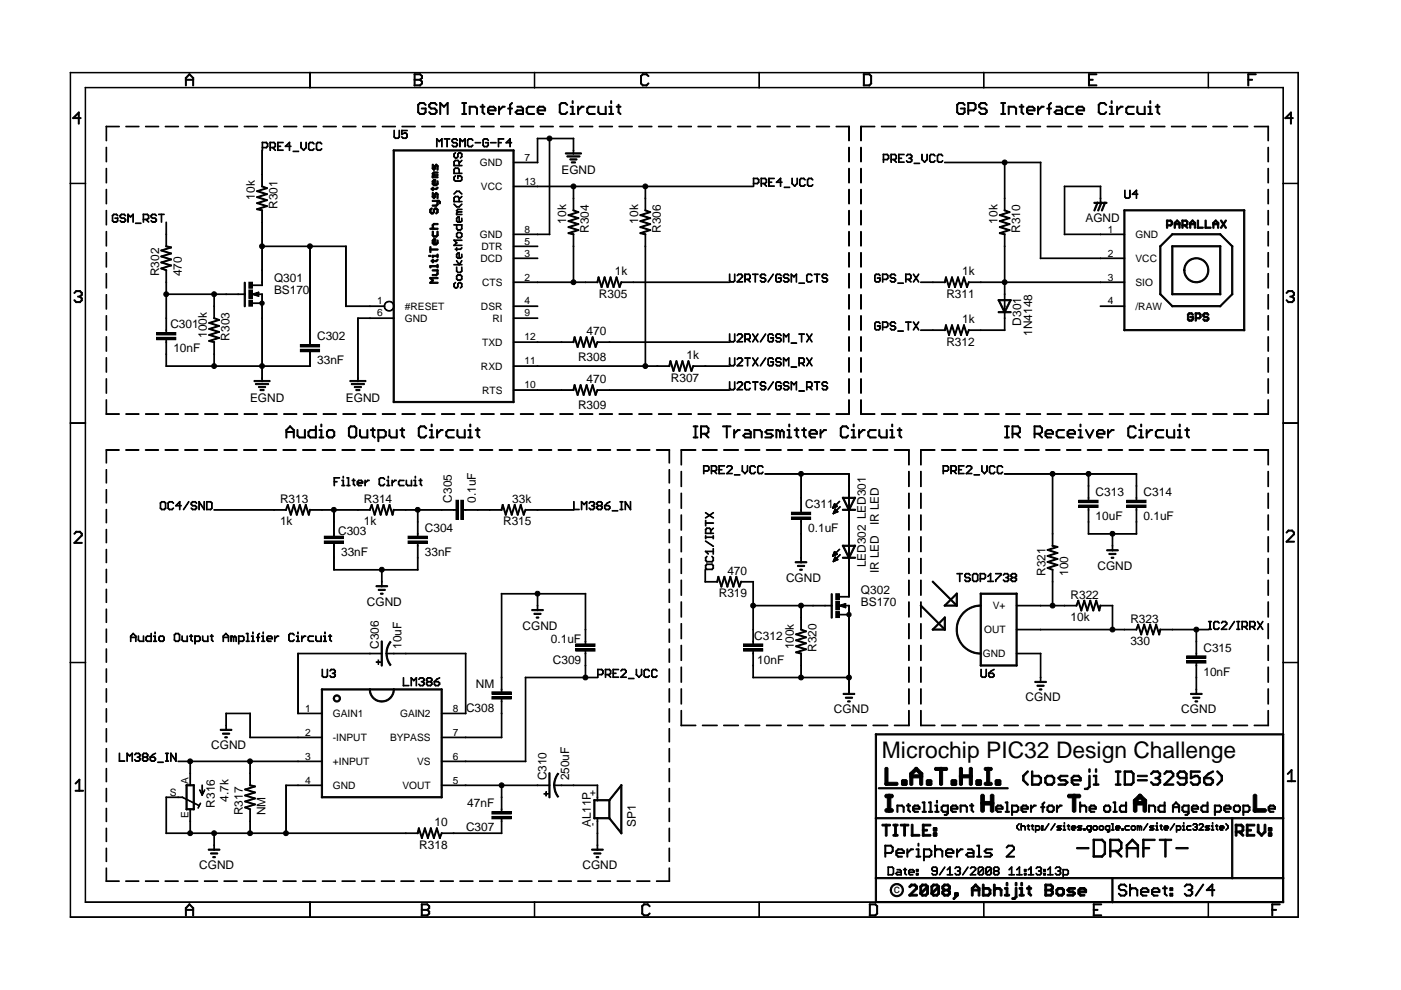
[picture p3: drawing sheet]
<svg xmlns="http://www.w3.org/2000/svg" width="297mm" height="210mm" viewBox="0 0 297 210" stroke-linecap="round" stroke-linejoin="round" font-family="sans-serif">
<defs><g id="words">
<text font-size="4.8" x="187" y="160.8">Microchip PIC32 Design Challenge</text>
<g font-size="2.5">
<text x="119" y="37">EGND</text>
<text x="54" y="42.3" transform="rotate(-90 54 42.3)">10k</text>
<text x="58.8" y="44.3" transform="rotate(-90 58.8 44.3)">R301</text>
<text x="120.1" y="47.4" transform="rotate(-90 120.1 47.4)">10k</text>
<text x="135.3" y="47.4" transform="rotate(-90 135.3 47.4)">10k</text>
<text x="211.5" y="47.4" transform="rotate(-90 211.5 47.4)">10k</text>
<text x="230.1" y="47.1">AGND</text>
<text x="124.9" y="49.3" transform="rotate(-90 124.9 49.3)">R304</text>
<text x="140.1" y="49.3" transform="rotate(-90 140.1 49.3)">R306</text>
<text x="216.3" y="49.3" transform="rotate(-90 216.3 49.3)">R310</text>
<text x="33.7" y="58.6" transform="rotate(-90 33.7 58.6)">R302</text>
<text x="38.5" y="58.6" transform="rotate(-90 38.5 58.6)">470</text>
<text x="58.1" y="59.8">Q301</text>
<text x="130.3" y="58.3">1k</text>
<text x="204" y="58.3">1k</text>
<text x="58.1" y="62.4">BS170</text>
<text x="127" y="63.1">R305</text>
<text x="200.7" y="63.1">R311</text>
<text x="36.1" y="69.6">C301</text>
<text x="43.9" y="71.6" transform="rotate(-90 43.9 71.6)">100k</text>
<text x="124.4" y="71">470</text>
<text x="204" y="68.5">1k</text>
<text x="216.5" y="69" transform="rotate(-90 216.5 69)">D301</text>
<text x="218.8" y="71.2" transform="rotate(-90 218.8 71.2)">1N4148</text>
<text x="36.8" y="74.7">10nF</text>
<text x="48.7" y="72.2" transform="rotate(-90 48.7 72.2)">R303</text>
<text x="67.2" y="72.2">C302</text>
<text x="67.2" y="77.2">33nF</text>
<text x="122.6" y="76.5">R308</text>
<text x="145.6" y="76.1">1k</text>
<text x="200.7" y="73.3">R312</text>
<text x="124.4" y="81.2">470</text>
<text x="142.2" y="80.9">R307</text>
<text x="53" y="85.2">EGND</text>
<text x="73.3" y="85.2">EGND</text>
<text x="122.6" y="86.6">R309</text>
<text x="59.4" y="106.6">R313</text>
<text x="77.1" y="106.6">R314</text>
<text x="95.8" y="106.6" transform="rotate(-90 95.8 106.6)">C305</text>
<text x="100.9" y="106.6" transform="rotate(-90 100.9 106.6)">0.1uF</text>
<text x="108.6" y="106.6">33k</text>
<text x="170.7" y="107.7">C311</text>
<text x="232.3" y="105.2">C313</text>
<text x="242.5" y="105.2">C314</text>
<text x="59.4" y="111.4">1k</text>
<text x="71.7" y="113.4">C303</text>
<text x="77.1" y="111.4">1k</text>
<text x="90.1" y="112.8">C304</text>
<text x="106.7" y="111.4">R315</text>
<text x="171.4" y="112.8">0.1uF</text>
<text x="186.3" y="111.4" transform="rotate(-90 186.3 111.4)">IR LED</text>
<text x="232.3" y="110.3">10uF</text>
<text x="242.5" y="110.3">0.1uF</text>
<text x="72.3" y="117.9">33nF</text>
<text x="90.1" y="117.9">33nF</text>
<text x="154.2" y="121.8">470</text>
<text x="166.7" y="123.3">CGND</text>
<text x="182.5" y="125.9">Q302</text>
<text x="183.6" y="120.3" transform="rotate(-90 183.6 120.3)">LED302 LED301</text>
<text x="186.3" y="121.6" transform="rotate(-90 186.3 121.6)">IR LED</text>
<text x="221.7" y="122.1" transform="rotate(-90 221.7 122.1)">R321</text>
<text x="226.5" y="122.1" transform="rotate(-90 226.5 122.1)">100</text>
<text x="232.7" y="120.8">CGND</text>
<text x="77.8" y="128.4">CGND</text>
<text x="152.4" y="126.6">R319</text>
<text x="182.5" y="128.4">BS170</text>
<text x="227" y="126.9">R322</text>
<text x="227" y="131.7">10k</text>
<text x="239.7" y="132">R323</text>
<text x="80.3" y="137.5" transform="rotate(-90 80.3 137.5)">C306</text>
<text x="85.1" y="137.5" transform="rotate(-90 85.1 137.5)">10uF</text>
<text x="110.8" y="133.5">CGND</text>
<text x="116.8" y="136.3">0.1uF</text>
<text x="159.9" y="135.6">C312</text>
<text x="168.3" y="137.7" transform="rotate(-90 168.3 137.7)">100k</text>
<text x="239.7" y="136.8">330</text>
<text x="117.2" y="140.7">C309</text>
<text x="160.6" y="140.7">10nF</text>
<text x="173.1" y="138.2" transform="rotate(-90 173.1 138.2)">R320</text>
<text x="255.2" y="138.2">C315</text>
<text x="255.2" y="143.3">10nF</text>
<text x="100.9" y="145.8">NM</text>
<text x="217.4" y="148.7">CGND</text>
<text x="98.8" y="150.9">C308</text>
<text x="176.8" y="151.3">CGND</text>
<text x="250.5" y="151.3">CGND</text>
<text x="44.8" y="158.9">CGND</text>
<text x="115.9" y="165.5" transform="rotate(-90 115.9 165.5)">C310</text>
<text x="120.7" y="165.5" transform="rotate(-90 120.7 165.5)">250uF</text>
<text x="45.5" y="171.2" transform="rotate(-90 45.5 171.2)">R316</text>
<text x="48.4" y="170" transform="rotate(-90 48.4 170)">4.7k</text>
<text x="51.5" y="172.8" transform="rotate(-90 51.5 172.8)">R317</text>
<text x="56.3" y="172.8" transform="rotate(-90 56.3 172.8)">NM</text>
<text x="99.1" y="171.2">47nF</text>
<text x="88.9" y="179.9">R318</text>
<text x="92.1" y="175.1">10</text>
<text x="98.8" y="176.3">C307</text>
<text x="125.3" y="175.4" transform="rotate(-90 125.3 175.4)">AL11P</text>
<text x="134.8" y="175.4" transform="rotate(-90 134.8 175.4)">SP1</text>
<text x="42.2" y="184.3">CGND</text>
<text x="123.5" y="184.3">CGND</text>
<text x="189.5" y="189.4">c</text>
</g>
<g font-size="2.2">
<text x="101.7" y="35.2">GND</text>
<text x="111.2" y="34.1">7</text>
<text x="102" y="40.3">VCC</text>
<text x="111.2" y="39.2">13</text>
<text x="101.7" y="50.4">GND</text>
<text x="102.1" y="53">DTR</text>
<text x="111.2" y="49.3">8</text>
<text x="111.2" y="51.9">5</text>
<text x="234.9" y="49.3">1</text>
<text x="240.7" y="50.4">GND</text>
<text x="101.9" y="55.5">DCD</text>
<text x="111.2" y="54.4">3</text>
<text x="111.2" y="59.5">2</text>
<text x="234.9" y="54.4">2</text>
<text x="234.9" y="59.5">3</text>
<text x="240.7" y="55.5">VCC</text>
<text x="79.9" y="64.6">1</text>
<text x="85.8" y="65.7">#RESET</text>
<text x="102" y="65.7">DSR</text>
<text x="102.2" y="60.6">CTS</text>
<text x="111.2" y="64.6">4</text>
<text x="234.9" y="64.6">4</text>
<text x="240.7" y="60.6">SIO</text>
<text x="240.7" y="65.7">/RAW</text>
<text x="79.9" y="67.1">6</text>
<text x="85.8" y="68.2">GND</text>
<text x="104.4" y="68.2">RI</text>
<text x="111.2" y="67.1">9</text>
<text x="102.2" y="73.3">TXD</text>
<text x="111.2" y="72.2">12</text>
<text x="111.2" y="77.3">11</text>
<text x="102" y="78.4">RXD</text>
<text x="102.2" y="83.5">RTS</text>
<text x="111.2" y="82.3">10</text>
<text x="210.5" y="129.2">V+</text>
<text x="208.7" y="134.2">OUT</text>
<text x="208.4" y="139.3">GND</text>
<text x="64.7" y="150.9">1</text>
<text x="64.7" y="156">2</text>
<text x="70.6" y="152">GAIN1</text>
<text x="84.8" y="152">GAIN2</text>
<text x="96" y="156">7</text>
<text x="96" y="150.9">8</text>
<text x="64.7" y="161.1">3</text>
<text x="70.6" y="157.1">-INPUT</text>
<text x="82.7" y="157.1">BYPASS</text>
<text x="96" y="161.1">6</text>
<text x="40" y="166.1" transform="rotate(-90 40 166.1)">A</text>
<text x="64.7" y="166.1">4</text>
<text x="70.6" y="162.2">+INPUT</text>
<text x="70.6" y="167.3">GND</text>
<text x="85.3" y="167.3">VOUT</text>
<text x="88.4" y="162.2">VS</text>
<text x="96" y="166.1">5</text>
<text x="36" y="168.7">S</text>
<text x="40" y="173.4" transform="rotate(-90 40 173.4)">E</text>
<text x="126.3" y="168.7" transform="rotate(-90 126.3 168.7)">+</text>
<text x="126.3" y="175.2" transform="rotate(-90 126.3 175.2)">-</text>
</g>
</g></defs>
<g fill="#000">
<path d="M40.1 15.7l.2 .1-.9 .8-.1-.1z" fill-rule="evenodd"/>
<path d="M39.3 16.5h.2v1.7l-.2-.1z" fill-rule="evenodd"/>
<path d="M40.1 15.6l1 .9-.1 .1-.9-.8z" fill-rule="evenodd"/>
<path d="M40.8 16.5h.3l-.1 1.7-.2-.1z" fill-rule="evenodd"/>
<path d="M39.3 16.9l1.7-.1 .1 .2h-1.7z" fill-rule="evenodd"/>
<path d="M14.9 15.4h50.9z" fill-rule="evenodd"/>
<path d="M18.1 18.5l47.7 .1z" fill-rule="evenodd"/>
<path d="M65.7 15.4l.1 3.2z" fill-rule="evenodd"/>
<path d="M87.8 15.7h.2l-.1 2.5-.1-.1z" fill-rule="evenodd"/>
<path d="M87.8 15.7l1.3-.1 .1 .2-1.3 .1z" fill-rule="evenodd"/>
<path d="M87.8 18.1l1.3-.1 .1 .1-1.3 .1z" fill-rule="evenodd"/>
<path d="M87.8 16.9l1.3-.1 .1 .2h-1.3z" fill-rule="evenodd"/>
<path d="M89 15.6l.6 .5-.1 .1-.5-.4z" fill-rule="evenodd"/>
<path d="M89.4 16l.2 .1-.1 .5h-.1z" fill-rule="evenodd"/>
<path d="M89 16.9l.4-.5 .2 .1-.5 .5z" fill-rule="evenodd"/>
<path d="M89 16.9l.1-.1 .5 .6h-.2z" fill-rule="evenodd"/>
<path d="M89.4 17.3h.2l-.1 .5-.1-.1z" fill-rule="evenodd"/>
<path d="M89 18l.4-.4 .2 .1-.5 .5z" fill-rule="evenodd"/>
<path d="M65.7 15.4h47.7z" fill-rule="evenodd"/>
<path d="M65.7 18.5l47.7 .1z" fill-rule="evenodd"/>
<path d="M113.3 15.4l.1 3.2z" fill-rule="evenodd"/>
<path d="M135.8 16.1h.2v1.7l-.2-.1z" fill-rule="evenodd"/>
<path d="M135.8 16.1l.4-.5 .2 .1-.4 .5z" fill-rule="evenodd"/>
<path d="M135.8 17.7l.2-.1 .4 .5-.2 .1z" fill-rule="evenodd"/>
<path d="M136.2 15.7l.9-.1 .1 .2-1 .1z" fill-rule="evenodd"/>
<path d="M136.2 18.1l.9-.1 .1 .1-1 .1z" fill-rule="evenodd"/>
<path d="M137 15.7l.1-.1 .5 .6h-.2z" fill-rule="evenodd"/>
<path d="M137 18.1l.4-.5 .2 .1-.5 .5z" fill-rule="evenodd"/>
<path d="M113.3 15.4h47.7z" fill-rule="evenodd"/>
<path d="M113.3 18.5l47.7 .1z" fill-rule="evenodd"/>
<path d="M160.9 15.4l.1 3.2z" fill-rule="evenodd"/>
<path d="M183 15.7h.3l-.1 2.5-.2-.1z" fill-rule="evenodd"/>
<path d="M184.6 17.6l.2 .1-.5 .5-.1-.1z" fill-rule="evenodd"/>
<path d="M183 18.1l1.4-.1v.1l-1.3 .1z" fill-rule="evenodd"/>
<path d="M183 15.7l1.4-.1v.2l-1.3 .1z" fill-rule="evenodd"/>
<path d="M184.6 16.1h.2l-.1 1.7-.1-.1z" fill-rule="evenodd"/>
<path d="M184.2 15.7l.2-.1 .4 .6h-.1z" fill-rule="evenodd"/>
<path d="M160.9 18.5l47.7 .1z" fill-rule="evenodd"/>
<path d="M160.9 15.4h47.7z" fill-rule="evenodd"/>
<path d="M208.5 15.4l.1 3.2z" fill-rule="evenodd"/>
<path d="M230.8 15.6l.2 .1-.1 2.5-.1-.1z" fill-rule="evenodd"/>
<path d="M230.8 16.9l.9-.1 .1 .2h-1z" fill-rule="evenodd"/>
<path d="M230.8 15.6h1.7l.1 .2-1.8 .1z" fill-rule="evenodd"/>
<path d="M230.8 18h1.7l.1 .1-1.8 .1z" fill-rule="evenodd"/>
<path d="M256.1 15.4l.1 3.2z" fill-rule="evenodd"/>
<path d="M264.6 15.7h.2l-.1 2.5-.1-.1z" fill-rule="evenodd"/>
<path d="M264.6 16.9l.9-.1 .1 .2h-1z" fill-rule="evenodd"/>
<path d="M264.6 15.7l1.7-.1v.2l-1.7 .1z" fill-rule="evenodd"/>
<path d="M208.5 18.5l63.6 .1z" fill-rule="evenodd"/>
<path d="M208.5 15.4h66.8z" fill-rule="evenodd"/>
<path d="M14.9 15.4l.1 23.5z" fill-rule="evenodd"/>
<path d="M16.6 23.8h.2l-.1 2.5-.1-.1z" fill-rule="evenodd"/>
<path d="M15.4 25l1.3-1.2h.1l-1.2 1.3z" fill-rule="evenodd"/>
<path d="M15.4 25l1.7-.1 .1 .2h-1.7z" fill-rule="evenodd"/>
<path d="M18.1 18.5v20.4z" fill-rule="evenodd"/>
<path d="M14.9 38.8l3.3 .1z" fill-rule="evenodd"/>
<path d="M22.5 35.7h.1v3.1z" fill-rule="evenodd"/>
<path d="M22.5 31.3h.1v3z" fill-rule="evenodd"/>
<path d="M22.5 26.8h.1v3.1z" fill-rule="evenodd"/>
<path d="M22.5 26.8l2.8 .1z" fill-rule="evenodd"/>
<path d="M26.7 26.8l2.8 .1z" fill-rule="evenodd"/>
<path d="M30.8 26.8l2.9 .1z" fill-rule="evenodd"/>
<path d="M35 26.8l2.9 .1z" fill-rule="evenodd"/>
<path d="M39.2 26.8l2.8 .1z" fill-rule="evenodd"/>
<path d="M43.4 26.8l2.8 .1z" fill-rule="evenodd"/>
<path d="M47.6 26.8l2.8 .1z" fill-rule="evenodd"/>
<path d="M51.7 26.8l2.9 .1z" fill-rule="evenodd"/>
<path d="M55.5 31.9h.1v5.2z" fill-rule="evenodd"/>
<path d="M55.5 37h.1v2.6z" fill-rule="evenodd"/>
<path d="M55.6 30.2h.1v1.7z" fill-rule="evenodd"/>
<path d="M55.6 30.2h.9z" fill-rule="evenodd"/>
<path d="M55.6 31.3h.9z" fill-rule="evenodd"/>
<path d="M55.5 39.5l1.2 .4z" fill-rule="evenodd"/>
<path d="M54.4 40.5l2.3-.6-2.1 .7z" fill-rule="evenodd"/>
<path d="M56.4 30.2l.4 .3z" fill-rule="evenodd"/>
<path d="M56.7 30.4l.1 .7z" fill-rule="evenodd"/>
<path d="M56.4 31.3l.4-.3-.3 .4z" fill-rule="evenodd"/>
<path d="M57.2 30.2h.2l-.1 1.7z" fill-rule="evenodd"/>
<path d="M57.2 30.2h1z" fill-rule="evenodd"/>
<path d="M57.2 31.3h1z" fill-rule="evenodd"/>
<path d="M58 30.2l.4 .3z" fill-rule="evenodd"/>
<path d="M58.3 30.5h.1v.6z" fill-rule="evenodd"/>
<path d="M58 31.3l.4-.3-.3 .4z" fill-rule="evenodd"/>
<path d="M57.7 31.3l.7 .6z" fill-rule="evenodd"/>
<path d="M55.9 26.8l2.9 .1z" fill-rule="evenodd"/>
<path d="M58.8 30.2h.2l-.1 1.7z" fill-rule="evenodd"/>
<path d="M58.8 31l.7 .1z" fill-rule="evenodd"/>
<path d="M58.8 30.2h1.3z" fill-rule="evenodd"/>
<path d="M58.8 31.8l1.3 .1z" fill-rule="evenodd"/>
<path d="M61.3 30.2h.1v1.7z" fill-rule="evenodd"/>
<path d="M60.5 31l.9-.8-.8 .9z" fill-rule="evenodd"/>
<path d="M60.5 31l1.2 .1z" fill-rule="evenodd"/>
<path d="M60.1 26.8l2.8 .1z" fill-rule="evenodd"/>
<path d="M62.1 32.1h1.2z" fill-rule="evenodd"/>
<path d="M63.8 30.2h.1v1.2z" fill-rule="evenodd"/>
<path d="M64.9 31.2l.1 .1-.7 .6z" fill-rule="evenodd"/>
<path d="M63.8 31.3l.6 .6z" fill-rule="evenodd"/>
<path d="M64.8 30.2h.2l-.1 1.2z" fill-rule="evenodd"/>
<path d="M65.4 30.4l.1 1.2z" fill-rule="evenodd"/>
<path d="M65.4 30.5l.4-.3-.3 .4z" fill-rule="evenodd"/>
<path d="M65.4 31.5l.4 .4z" fill-rule="evenodd"/>
<path d="M65.7 30.2h.7z" fill-rule="evenodd"/>
<path d="M65.7 31.8l.7 .1z" fill-rule="evenodd"/>
<path d="M66.2 30.2l.4 .3z" fill-rule="evenodd"/>
<path d="M66.2 31.8l.4-.3-.3 .4z" fill-rule="evenodd"/>
<path d="M64.3 26.8l2.8 .1z" fill-rule="evenodd"/>
<path d="M67.3 30.2h.1l-.3 .4z" fill-rule="evenodd"/>
<path d="M67.1 30.4v1.2z" fill-rule="evenodd"/>
<path d="M67 31.5l.4 .4z" fill-rule="evenodd"/>
<path d="M67.3 30.2h.7z" fill-rule="evenodd"/>
<path d="M67.3 31.8l.7 .1h-.7z" fill-rule="evenodd"/>
<path d="M67.8 30.2l.5 .3z" fill-rule="evenodd"/>
<path d="M67.8 31.8l.5-.3-.4 .4z" fill-rule="evenodd"/>
<path d="M68.5 26.8l2.8 .1z" fill-rule="evenodd"/>
<path d="M72.7 26.8l2.8 .1z" fill-rule="evenodd"/>
<path d="M76.9 26.8l2.8 .1z" fill-rule="evenodd"/>
<path d="M83.5 27.6h.1v1.5z" fill-rule="evenodd"/>
<path d="M81 26.8l2.9 .1z" fill-rule="evenodd"/>
<path d="M83.5 29l.4 .3z" fill-rule="evenodd"/>
<path d="M84.6 29l.1 .1-.3 .3z" fill-rule="evenodd"/>
<path d="M83.8 29.2l.7 .1-.7 .1z" fill-rule="evenodd"/>
<path d="M84.6 27.6h.1v1.5z" fill-rule="evenodd"/>
<path d="M85.1 27.6h.2l-.1 1z" fill-rule="evenodd"/>
<path d="M85.1 29l.5 .3z" fill-rule="evenodd"/>
<path d="M85.1 28.4l.7-.2-.6 .4z" fill-rule="evenodd"/>
<path d="M85.7 28.1l.4 .1-.4 .1z" fill-rule="evenodd"/>
<path d="M85.4 29.3h.7z" fill-rule="evenodd"/>
<path d="M85.1 27.6l1.3 .1z" fill-rule="evenodd"/>
<path d="M86 28.2l.4 .3z" fill-rule="evenodd"/>
<path d="M86.2 28.4h.2l-.1 .7z" fill-rule="evenodd"/>
<path d="M86 29.3l.4-.3-.3 .4z" fill-rule="evenodd"/>
<path d="M85.2 26.8l2.8 .1z" fill-rule="evenodd"/>
<path d="M88.6 22.2h.2l-.1 1.7-.1-.1z" fill-rule="evenodd"/>
<path d="M88.6 22.2l.4-.5 .2 .1-.5 .5z" fill-rule="evenodd"/>
<path d="M88.6 23.7l.6 .4-.1 .2-.5-.5z" fill-rule="evenodd"/>
<path d="M89 21.8l.9-.1v.2h-.9z" fill-rule="evenodd"/>
<path d="M89 24.1h.9v.1l-.9 .1z" fill-rule="evenodd"/>
<path d="M89.7 21.8l.2-.1 .4 .6h-.1z" fill-rule="evenodd"/>
<path d="M89.7 24.1l.5-.4h.1l-.4 .6z" fill-rule="evenodd"/>
<path d="M90.1 23h.2v.9l-.2-.1z" fill-rule="evenodd"/>
<path d="M89.3 23l1-.1v.2h-.9z" fill-rule="evenodd"/>
<path d="M90.9 22.2h.2v.5h-.2z" fill-rule="evenodd"/>
<path d="M90.9 22.2l.5-.5 .1 .1-.4 .5z" fill-rule="evenodd"/>
<path d="M90.9 22.6l.2-.1 .4 .6h-.1z" fill-rule="evenodd"/>
<path d="M90.9 23.7h.2l.4 .5-.2 .1z" fill-rule="evenodd"/>
<path d="M91.9 38.1l.2 .2-.4 .3-.1-.2z" fill-rule="evenodd"/>
<path d="M91.9 36.5l.2-.1v.2l-.4 .4-.1-.2z" fill-rule="evenodd"/>
<path d="M91.6 38.4h.3l-.1 .7-.2-.1z" fill-rule="evenodd"/>
<path d="M91.6 37.3h.3l-.1 .4-.2-.1z" fill-rule="evenodd"/>
<path d="M91.6 34.9h.3l-.1 .9h-.2z" fill-rule="evenodd"/>
<path d="M91.9 35.9l.3-.3h.2l-.3 .5z" fill-rule="evenodd"/>
<path d="M91.7 38.8l.4 .4v.2l-.5-.4z" fill-rule="evenodd"/>
<path d="M91.6 37.3l.3-.3h.2l-.3 .5z" fill-rule="evenodd"/>
<path d="M91.6 36.8l.2-.1 .3 .4-.2 .1z" fill-rule="evenodd"/>
<path d="M91.6 35.6h.2l.3 .4-.2 .1z" fill-rule="evenodd"/>
<path d="M89.4 26.8l2.8 .1z" fill-rule="evenodd"/>
<path d="M91.3 21.8l.9-.1 .1 .2h-.9z" fill-rule="evenodd"/>
<path d="M91.3 23l.9-.1 .1 .2h-.9z" fill-rule="evenodd"/>
<path d="M91.3 24.1h.9l.1 .1-.9 .1z" fill-rule="evenodd"/>
<path d="M91.9 38.2l.4-.1 .1 .2-.5 .1z" fill-rule="evenodd"/>
<path d="M92.1 38.2h.3l-.1 1.2-.2-.1z" fill-rule="evenodd"/>
<path d="M92.1 35.2h.3l-.1 .6h-.2z" fill-rule="evenodd"/>
<path d="M91.9 39.2l.7-.1v.2l-.7 .1z" fill-rule="evenodd"/>
<path d="M92.1 35.2l.4-.4 .1 .1-.3 .4z" fill-rule="evenodd"/>
<path d="M92.1 21.8l.1-.1 .5 .6h-.2z" fill-rule="evenodd"/>
<path d="M92.1 23l.1-.1 .5 .6h-.2z" fill-rule="evenodd"/>
<path d="M92.5 23.4h.2l-.1 .5-.1-.1z" fill-rule="evenodd"/>
<path d="M92.5 23.7l.2 .1-.6 .5v-.2z" fill-rule="evenodd"/>
<path d="M92.6 29.4v1.8z" fill-rule="evenodd"/>
<path d="M92.4 40l.3-.3 .2 .1-.3 .4z" fill-rule="evenodd"/>
<path d="M92.6 38.4h.3l-.1 .7-.2-.1z" fill-rule="evenodd"/>
<path d="M92.4 39.2l.3-.4 .2 .1-.3 .5z" fill-rule="evenodd"/>
<path d="M91.6 37.5l1.2-.1 .1 .2-1.2 .1z" fill-rule="evenodd"/>
<path d="M91.9 37h.9l.1 .1-1 .1z" fill-rule="evenodd"/>
<path d="M91.9 36.5l.9-.1 .1 .2-1 .1z" fill-rule="evenodd"/>
<path d="M92.6 35.2h.3l-.1 .9-.2-.1z" fill-rule="evenodd"/>
<path d="M92.4 34.9l.2-.1 .3 .5h-.2z" fill-rule="evenodd"/>
<path d="M92.6 29.4l.6 .7z" fill-rule="evenodd"/>
<path d="M93.2 21.8h.2v2.5l-.2-.1z" fill-rule="evenodd"/>
<path d="M93.1 30l.7-.6-.6 .7z" fill-rule="evenodd"/>
<path d="M93.6 29.4h.2l-.1 1.8z" fill-rule="evenodd"/>
<path d="M93.2 21.8l.2-.1 .8 1h-.1z" fill-rule="evenodd"/>
<path d="M94.7 29.4h.2l-.1 1.8z" fill-rule="evenodd"/>
<path d="M94 22.6l.9-.9 .1 .1-.8 .9z" fill-rule="evenodd"/>
<path d="M94.8 21.8h.2v2.5l-.2-.1z" fill-rule="evenodd"/>
<path d="M94.2 29.4l1.2 .1z" fill-rule="evenodd"/>
<path d="M95.8 29.7h.1v.4z" fill-rule="evenodd"/>
<path d="M95.8 29.7l.4-.3-.3 .4z" fill-rule="evenodd"/>
<path d="M95.8 30l.4 .3z" fill-rule="evenodd"/>
<path d="M95.8 30.7l.4 .5z" fill-rule="evenodd"/>
<path d="M96.2 37.5h.1v.7z" fill-rule="evenodd"/>
<path d="M96.2 35.9h.1v.9z" fill-rule="evenodd"/>
<path d="M96.2 34.3h.1v.9z" fill-rule="evenodd"/>
<path d="M96.2 32.6h.1v.7z" fill-rule="evenodd"/>
<path d="M93.6 26.8l2.8 .1h-2.8z" fill-rule="evenodd"/>
<path d="M96.2 37.5l.4-.2-.3 .4z" fill-rule="evenodd"/>
<path d="M96.2 38.1l.4 .3z" fill-rule="evenodd"/>
<path d="M96.2 35.9l.4-.3-.3 .4z" fill-rule="evenodd"/>
<path d="M96.2 34.3l.4-.3-.3 .4z" fill-rule="evenodd"/>
<path d="M96.2 32.6l.4-.2-.3 .3z" fill-rule="evenodd"/>
<path d="M96.2 33.1l.4 .4z" fill-rule="evenodd"/>
<path d="M96.9 30.8h.1l-.3 .4z" fill-rule="evenodd"/>
<path d="M96.1 29.4l.7 .1z" fill-rule="evenodd"/>
<path d="M96.1 30.2l.7 .1z" fill-rule="evenodd"/>
<path d="M96.1 31.1h.7z" fill-rule="evenodd"/>
<path d="M97 33.1l.2 .1-.4 .3z" fill-rule="evenodd"/>
<path d="M96.5 33.4l.4 .1z" fill-rule="evenodd"/>
<path d="M96.6 29.4l.4 .4z" fill-rule="evenodd"/>
<path d="M96.6 30.2l.4 .4z" fill-rule="evenodd"/>
<path d="M96.9 30.5h.1v.4z" fill-rule="evenodd"/>
<path d="M97 37.3h.2l-.1 .6z" fill-rule="evenodd"/>
<path d="M96.5 35.6l.7 .1z" fill-rule="evenodd"/>
<path d="M96.5 34l.7 .1z" fill-rule="evenodd"/>
<path d="M97 32.6h.2l-.1 .7z" fill-rule="evenodd"/>
<path d="M97 35.6l.4 .4z" fill-rule="evenodd"/>
<path d="M97.3 35.9h.1v.9z" fill-rule="evenodd"/>
<path d="M97 34l.4 .4z" fill-rule="evenodd"/>
<path d="M97.3 34.3h.1v.9z" fill-rule="evenodd"/>
<path d="M97 32.6l.4-.2-.3 .3z" fill-rule="evenodd"/>
<path d="M97.5 29.4l.1 1.8z" fill-rule="evenodd"/>
<path d="M96.5 38.4h1.2z" fill-rule="evenodd"/>
<path d="M97 37.3h.7z" fill-rule="evenodd"/>
<path d="M97.3 32.4h.4z" fill-rule="evenodd"/>
<path d="M97.6 38.4l.4-.3-.3 .4z" fill-rule="evenodd"/>
<path d="M97.8 37.5h.2l-.1 .7z" fill-rule="evenodd"/>
<path d="M97.6 37.3l.4 .3z" fill-rule="evenodd"/>
<path d="M96.2 36.7l1.8 .1z" fill-rule="evenodd"/>
<path d="M96.2 35l1.8 .1-1.8 .1z" fill-rule="evenodd"/>
<path d="M97.3 34.5l.7-.5-.6 .6z" fill-rule="evenodd"/>
<path d="M97.6 32.3l.3 .4z" fill-rule="evenodd"/>
<path d="M97.8 32.6h.2l-.1 .7z" fill-rule="evenodd"/>
<path d="M97.6 33.4l.4-.2-.3 .3z" fill-rule="evenodd"/>
<path d="M97.5 29.4l.6 .7z" fill-rule="evenodd"/>
<path d="M98.3 21.8h.2v2.5l-.2-.1z" fill-rule="evenodd"/>
<path d="M98 30l.7-.6-.6 .7z" fill-rule="evenodd"/>
<path d="M98.5 29.4h.2l-.1 1.8z" fill-rule="evenodd"/>
<path d="M97.9 24.1h.9l.1 .1-.9 .1z" fill-rule="evenodd"/>
<path d="M97.9 21.8l.9-.1 .1 .2h-.9z" fill-rule="evenodd"/>
<path d="M99.1 29.7h.1v1.2z" fill-rule="evenodd"/>
<path d="M99.1 29.7l.4-.3-.3 .4z" fill-rule="evenodd"/>
<path d="M99.1 30.8l.4 .3z" fill-rule="evenodd"/>
<path d="M99.5 22.6h.2l-.1 1.7-.1-.1z" fill-rule="evenodd"/>
<path d="M99.4 29.4l.6 .1z" fill-rule="evenodd"/>
<path d="M99.4 31.1h.6z" fill-rule="evenodd"/>
<path d="M99.9 29.4l.4 .4z" fill-rule="evenodd"/>
<path d="M99.9 31.1l.4-.3-.3 .4z" fill-rule="evenodd"/>
<path d="M97.8 26.8l2.8 .1z" fill-rule="evenodd"/>
<path d="M99.5 22.6l1.3-.1 .1 .2h-1.4z" fill-rule="evenodd"/>
<path d="M100.6 22.6l.2-.1 .4 .6h-.1z" fill-rule="evenodd"/>
<path d="M101.1 22.9l.1 .1v1.3l-.2-.1z" fill-rule="evenodd"/>
<path d="M100.7 30.2l1.2 .1z" fill-rule="evenodd"/>
<path d="M102.2 22.2h.2v1.7l-.2-.1z" fill-rule="evenodd"/>
<path d="M102.6 29.4l.2 .1-.4 .3z" fill-rule="evenodd"/>
<path d="M102.4 29.7h.1v1.2z" fill-rule="evenodd"/>
<path d="M102.4 30.8l.4 .3z" fill-rule="evenodd"/>
<path d="M102.2 23.7h.2l.4 .5-.1 .1z" fill-rule="evenodd"/>
<path d="M101.8 22.6l.9-.1 .1 .2h-.9z" fill-rule="evenodd"/>
<path d="M102.6 29.4l.7 .1z" fill-rule="evenodd"/>
<path d="M102.6 31.1h.7z" fill-rule="evenodd"/>
<path d="M103.4 23h.2l-.1 .9-.1-.1z" fill-rule="evenodd"/>
<path d="M103.2 29.4l.4 .4z" fill-rule="evenodd"/>
<path d="M103.2 31.1l.4-.3-.3 .4z" fill-rule="evenodd"/>
<path d="M103.4 30.2h.2l-.1 .7z" fill-rule="evenodd"/>
<path d="M102.9 30.2l.7 .1z" fill-rule="evenodd"/>
<path d="M103.4 23.7h.2l.4 .5-.2 .1z" fill-rule="evenodd"/>
<path d="M103.4 23l.4-.5 .2 .1-.5 .5z" fill-rule="evenodd"/>
<path d="M103.8 24.1h.9l.1 .1-1 .1z" fill-rule="evenodd"/>
<path d="M103.8 22.6l.9-.1 .1 .2h-1z" fill-rule="evenodd"/>
<path d="M102 26.8l2.8 .1z" fill-rule="evenodd"/>
<path d="M104.5 22.6l.2-.1 .5 .6h-.2z" fill-rule="evenodd"/>
<path d="M104.9 23h.3l-.1 .5h-.2z" fill-rule="evenodd"/>
<path d="M103.4 23.4l1.7-.1 .1 .2h-1.8z" fill-rule="evenodd"/>
<path d="M104 30.2l1.2 .1z" fill-rule="evenodd"/>
<path d="M105.6 29.4h.2l-.1 1.8z" fill-rule="evenodd"/>
<path d="M105.7 22.6h.2v1.7l-.2-.1z" fill-rule="evenodd"/>
<path d="M105.6 30.2l.7 .1z" fill-rule="evenodd"/>
<path d="M105.7 23.4l.8-.9 .2 .1-.8 .9z" fill-rule="evenodd"/>
<path d="M105.6 29.4l1.2 .1z" fill-rule="evenodd"/>
<path d="M106.5 22.6l.5-.1 .1 .2h-.6z" fill-rule="evenodd"/>
<path d="M108.1 29.4h.1v1.8z" fill-rule="evenodd"/>
<path d="M107.3 30.2l.9-.8-.8 .9z" fill-rule="evenodd"/>
<path d="M108.1 22.2h.2l-.1 2.1-.1-.1z" fill-rule="evenodd"/>
<path d="M107.3 30.2l1.2 .1z" fill-rule="evenodd"/>
<path d="M108.1 22.1l.4-.4 .1 .1-.4 .5z" fill-rule="evenodd"/>
<path d="M107.7 23l.9-.1v.2h-.9z" fill-rule="evenodd"/>
<path d="M106.1 26.8l2.9 .1z" fill-rule="evenodd"/>
<path d="M83.4 31.9l25.5-.1 .1 .1-25.6 .1z" fill-rule="evenodd"/>
<path d="M109.2 23.7h.2l.4 .5-.1 .1z" fill-rule="evenodd"/>
<path d="M109.2 23.7l.5-.4 .1 .1-.4 .5z" fill-rule="evenodd"/>
<path d="M109.6 22.6l.9-.1 .1 .2h-.9z" fill-rule="evenodd"/>
<path d="M110.4 22.6l.1-.1 .5 .6h-.2z" fill-rule="evenodd"/>
<path d="M110.8 23h.2l-.1 1.3-.1-.1z" fill-rule="evenodd"/>
<path d="M109.6 24.1h1.3l.1 .1-1.3 .1z" fill-rule="evenodd"/>
<path d="M109.6 23.4l1.3-.1 .1 .2h-1.3z" fill-rule="evenodd"/>
<path d="M111.6 23h.2l-.1 .9-.1-.1z" fill-rule="evenodd"/>
<path d="M111.6 23l.4-.5 .2 .1-.5 .5z" fill-rule="evenodd"/>
<path d="M111.6 23.7h.2l.4 .5-.2 .1z" fill-rule="evenodd"/>
<path d="M110.3 26.8l2.9 .1z" fill-rule="evenodd"/>
<path d="M111.9 22.6l1.4-.1v.2h-1.3z" fill-rule="evenodd"/>
<path d="M111.9 24.1h1.4v.1l-1.3 .1z" fill-rule="evenodd"/>
<path d="M113.9 29.3l.1 5.2z" fill-rule="evenodd"/>
<path d="M108.9 34.4l5.1 .1h-5.1z" fill-rule="evenodd"/>
<path d="M108.9 39.5l5.1 .1h-5.1z" fill-rule="evenodd"/>
<path d="M114 22.9l.1 .1-.1 .9-.1-.1z" fill-rule="evenodd"/>
<path d="M114 23.7l.5 .4-.1 .2-.5-.5z" fill-rule="evenodd"/>
<path d="M114.3 22.5l.2 .2-.5 .4-.1-.1z" fill-rule="evenodd"/>
<path d="M114.3 24.1h.9l.1 .1-1 .1z" fill-rule="evenodd"/>
<path d="M114.3 22.6l.9-.1 .1 .2h-1z" fill-rule="evenodd"/>
<path d="M115.1 22.6l.1-.1 .5 .6h-.2z" fill-rule="evenodd"/>
<path d="M115.5 23h.2l-.1 .5h-.1z" fill-rule="evenodd"/>
<path d="M113.9 23.4l1.7-.1 .1 .2h-1.7z" fill-rule="evenodd"/>
<path d="M113.9 29.3l2.7 .1h-2.7z" fill-rule="evenodd"/>
<path d="M114.5 26.8l2.8 .1z" fill-rule="evenodd"/>
<path d="M118.6 22.2h.2l-.1 1.7-.1-.1z" fill-rule="evenodd"/>
<path d="M118.6 22.2l.4-.5 .2 .1-.5 .5z" fill-rule="evenodd"/>
<path d="M118.6 23.7h.2l.4 .5-.2 .1z" fill-rule="evenodd"/>
<path d="M119 21.8l.9-.1v.2h-.9z" fill-rule="evenodd"/>
<path d="M119 24.1h.9v.1l-.9 .1z" fill-rule="evenodd"/>
<path d="M119.7 21.8l.2-.1 .5 .6h-.2z" fill-rule="evenodd"/>
<path d="M119.7 24.1l.5-.4h.2l-.5 .6z" fill-rule="evenodd"/>
<path d="M120.9 22.6l.6-.1v.2h-.5z" fill-rule="evenodd"/>
<path d="M121.3 22.6h.2v1.7l-.2-.1z" fill-rule="evenodd"/>
<path d="M121.3 21.4h.2v.5h-.2z" fill-rule="evenodd"/>
<path d="M118.7 26.8l2.8 .1h-2.8z" fill-rule="evenodd"/>
<path d="M116.5 29.3l5.2 .1h-5.2z" fill-rule="evenodd"/>
<path d="M121.6 29.3v2.7z" fill-rule="evenodd"/>
<path d="M113.9 39.5l7.8 .1h-7.8z" fill-rule="evenodd"/>
<path d="M121.6 31.8v.8z" fill-rule="evenodd"/>
<path d="M119.9 32.5l1.7-.1 .1 .2-1.8 .1z" fill-rule="evenodd"/>
<path d="M120.9 24.1h.9l.1 .1-.9 .1z" fill-rule="evenodd"/>
<path d="M121.1 34.4l.8-.1 .1 .2-.8 .1z" fill-rule="evenodd"/>
<path d="M120.8 33.8l1.5-.1v.1l-1.4 .1z" fill-rule="evenodd"/>
<path d="M123.3 22.5l.2 .2-1 .8v-.1z" fill-rule="evenodd"/>
<path d="M122.5 22.6h.2l-.1 1.7-.1-.1z" fill-rule="evenodd"/>
<path d="M120.2 33.1l2.7-.1 .1 .2-2.7 .1z" fill-rule="evenodd"/>
<path d="M121.5 32.5l1.7-.1 .1 .2-1.8 .1z" fill-rule="evenodd"/>
<path d="M123.3 22.6l.5-.1v.2h-.5z" fill-rule="evenodd"/>
<path d="M124.4 23h.2v.9l-.2-.1z" fill-rule="evenodd"/>
<path d="M124.4 23l.5-.5 .1 .1-.4 .5z" fill-rule="evenodd"/>
<path d="M124.4 23.7h.2l.4 .5-.1 .1z" fill-rule="evenodd"/>
<path d="M122.9 26.8l2.8 .1z" fill-rule="evenodd"/>
<path d="M124.8 22.6l1.3-.1 .1 .2h-1.3z" fill-rule="evenodd"/>
<path d="M124.8 24.1h1.3l.1 .1-1.3 .1z" fill-rule="evenodd"/>
<path d="M126.8 22.6h.2l-.1 1.3-.1-.1z" fill-rule="evenodd"/>
<path d="M126.8 23.7h.2l.4 .5-.2 .1z" fill-rule="evenodd"/>
<path d="M127.2 24.1h1.3v.1l-1.3 .1z" fill-rule="evenodd"/>
<path d="M128.3 22.6h.2v1.7l-.2-.1z" fill-rule="evenodd"/>
<path d="M129.1 22.6l.5-.1 .1 .2h-.5z" fill-rule="evenodd"/>
<path d="M129.5 22.6h.2l-.1 1.7-.1-.1z" fill-rule="evenodd"/>
<path d="M129.5 21.4h.2l-.1 .5h-.1z" fill-rule="evenodd"/>
<path d="M127 26.8l2.9 .1z" fill-rule="evenodd"/>
<path d="M129.1 24.1h.9l.1 .1-.9 .1z" fill-rule="evenodd"/>
<path d="M131.1 22.1l.2 .1-.1 1.7-.2-.1z" fill-rule="evenodd"/>
<path d="M131.1 23.7l.6 .4-.1 .2-.6-.5z" fill-rule="evenodd"/>
<path d="M130.7 22.6l.9-.1 .1 .2h-1z" fill-rule="evenodd"/>
<path d="M131.2 26.8l2.9 .1z" fill-rule="evenodd"/>
<path d="M121.6 39.5l15.3 .1h-15.3z" fill-rule="evenodd"/>
<path d="M135.4 26.8l2.8 .1z" fill-rule="evenodd"/>
<path d="M139.6 26.8l2.8 .1h-2.8z" fill-rule="evenodd"/>
<path d="M143.8 26.8l2.8 .1h-2.8z" fill-rule="evenodd"/>
<path d="M148 26.8l2.8 .1z" fill-rule="evenodd"/>
<path d="M152.1 26.8l2.9 .1z" fill-rule="evenodd"/>
<path d="M156.3 26.8l2.9 .1z" fill-rule="evenodd"/>
<path d="M136.8 39.5l23 .1h-23z" fill-rule="evenodd"/>
<path d="M159.7 37.8h.1v1.7z" fill-rule="evenodd"/>
<path d="M159.7 37.8l1 .1z" fill-rule="evenodd"/>
<path d="M159.7 38.9h1z" fill-rule="evenodd"/>
<path d="M160.5 37.8l.4 .3z" fill-rule="evenodd"/>
<path d="M160.8 38l.1 .7z" fill-rule="evenodd"/>
<path d="M160.5 38.9l.4-.3-.3 .4z" fill-rule="evenodd"/>
<path d="M161.3 37.8h.2l-.1 1.7z" fill-rule="evenodd"/>
<path d="M161.3 37.8l1 .1z" fill-rule="evenodd"/>
<path d="M161.3 38.9h1z" fill-rule="evenodd"/>
<path d="M162.1 37.8l.5 .3z" fill-rule="evenodd"/>
<path d="M162.4 38.1h.2l-.1 .6z" fill-rule="evenodd"/>
<path d="M162.1 38.9l.5-.3-.4 .4z" fill-rule="evenodd"/>
<path d="M161.9 38.8l.6 .7z" fill-rule="evenodd"/>
<path d="M163 37.8h.1v1.7z" fill-rule="evenodd"/>
<path d="M160.5 26.8l2.8 .1z" fill-rule="evenodd"/>
<path d="M163 38.6l.7 .1z" fill-rule="evenodd"/>
<path d="M163 37.8l1.2 .1z" fill-rule="evenodd"/>
<path d="M163 39.4l1.2 .1z" fill-rule="evenodd"/>
<path d="M165.4 37.8h.2l-.1 1.7z" fill-rule="evenodd"/>
<path d="M164.6 38.6l1-.8-.9 .9z" fill-rule="evenodd"/>
<path d="M164.6 38.6l1.2 .1z" fill-rule="evenodd"/>
<path d="M166.2 39.7l1.3 .1z" fill-rule="evenodd"/>
<path d="M164.7 26.8l2.8 .1h-2.8z" fill-rule="evenodd"/>
<path d="M167.9 37.8h.1v1.2z" fill-rule="evenodd"/>
<path d="M169 38.9h.1l-.6 .6z" fill-rule="evenodd"/>
<path d="M167.9 38.8l.6 .7z" fill-rule="evenodd"/>
<path d="M168.9 37.8h.2v1.2z" fill-rule="evenodd"/>
<path d="M169.5 38.1h.1v1.2z" fill-rule="evenodd"/>
<path d="M169.5 38.1l.4-.3-.3 .4z" fill-rule="evenodd"/>
<path d="M169.5 39.2l.4 .3z" fill-rule="evenodd"/>
<path d="M169.8 37.8l.7 .1z" fill-rule="evenodd"/>
<path d="M169.8 39.4l.7 .1z" fill-rule="evenodd"/>
<path d="M170.3 37.8l.4 .3z" fill-rule="evenodd"/>
<path d="M170.3 39.4l.4-.2-.3 .3z" fill-rule="evenodd"/>
<path d="M171.2 38.1h.1v1.2z" fill-rule="evenodd"/>
<path d="M171.2 38.1l.4-.3-.3 .4z" fill-rule="evenodd"/>
<path d="M171.2 39.2l.4 .3z" fill-rule="evenodd"/>
<path d="M168.9 26.8l2.8 .1h-2.8z" fill-rule="evenodd"/>
<path d="M171.4 37.8l.7 .1z" fill-rule="evenodd"/>
<path d="M171.4 39.4l.7 .1z" fill-rule="evenodd"/>
<path d="M172 37.8l.4 .3z" fill-rule="evenodd"/>
<path d="M172 39.4l.4-.2-.3 .3z" fill-rule="evenodd"/>
<path d="M173.1 26.8l2.8 .1z" fill-rule="evenodd"/>
<path d="M180 26.8v3.1z" fill-rule="evenodd"/>
<path d="M179.9 31.3h.2l-.1 3z" fill-rule="evenodd"/>
<path d="M179.9 35.7h.2l-.1 3.1z" fill-rule="evenodd"/>
<path d="M177.2 26.8l2.9 .1z" fill-rule="evenodd"/>
<path d="M182.5 26.8l.1 3.1z" fill-rule="evenodd"/>
<path d="M182.5 31.3h.1v3z" fill-rule="evenodd"/>
<path d="M182.5 35.7h.1v3.1z" fill-rule="evenodd"/>
<path d="M182.5 26.8l3 .1h-3z" fill-rule="evenodd"/>
<path d="M187.2 32.7h.2l-.1 1.8z" fill-rule="evenodd"/>
<path d="M187.2 32.7l1 .1z" fill-rule="evenodd"/>
<path d="M187.3 33.8l.9 .1h-.9z" fill-rule="evenodd"/>
<path d="M188 32.7l.5 .4z" fill-rule="evenodd"/>
<path d="M188.4 33v.6z" fill-rule="evenodd"/>
<path d="M188 33.8l.5-.3-.4 .4z" fill-rule="evenodd"/>
<path d="M188.9 32.7h.1v1.8z" fill-rule="evenodd"/>
<path d="M188.9 32.7l.9 .1z" fill-rule="evenodd"/>
<path d="M188.9 33.8l.9 .1h-.9z" fill-rule="evenodd"/>
<path d="M186.9 26.8l3 .1z" fill-rule="evenodd"/>
<path d="M189.7 32.7l.4 .4z" fill-rule="evenodd"/>
<path d="M190 33l.1 .6z" fill-rule="evenodd"/>
<path d="M189.7 33.8l.4-.3-.3 .4z" fill-rule="evenodd"/>
<path d="M189.4 33.8l.7 .6z" fill-rule="evenodd"/>
<path d="M190.5 32.7h.1v1.8z" fill-rule="evenodd"/>
<path d="M190.5 33.5l.7 .1z" fill-rule="evenodd"/>
<path d="M190.5 32.7l1.2 .1z" fill-rule="evenodd"/>
<path d="M190.5 34.4h1.2z" fill-rule="evenodd"/>
<path d="M192.4 32.7l.1 .1-.3 .3z" fill-rule="evenodd"/>
<path d="M192.2 34l.3 .5z" fill-rule="evenodd"/>
<path d="M192.4 32.7l.7 .1z" fill-rule="evenodd"/>
<path d="M192.7 33.5l.4 .1z" fill-rule="evenodd"/>
<path d="M192.4 34.4h.7z" fill-rule="evenodd"/>
<path d="M193 32.7l.4 .4z" fill-rule="evenodd"/>
<path d="M193.2 33h.2l-.1 .4z" fill-rule="evenodd"/>
<path d="M193 33.5l.4-.2-.3 .3z" fill-rule="evenodd"/>
<path d="M193 33.5l.4 .4z" fill-rule="evenodd"/>
<path d="M193.2 33.8h.2l-.1 .4z" fill-rule="evenodd"/>
<path d="M193 34.4l.4-.3-.3 .4z" fill-rule="evenodd"/>
<path d="M191.3 26.8l3 .1z" fill-rule="evenodd"/>
<path d="M193.8 34.6l1.2 .1z" fill-rule="evenodd"/>
<path d="M195.4 32.7h.2l-.1 1.2z" fill-rule="evenodd"/>
<path d="M196.5 33.8l.1 .1-.6 .6z" fill-rule="evenodd"/>
<path d="M195.4 33.8l.7 .6z" fill-rule="evenodd"/>
<path d="M196.5 32.7h.1v1.2z" fill-rule="evenodd"/>
<path d="M197.3 32.7l.2 .1-.4 .3z" fill-rule="evenodd"/>
<path d="M197.1 33h.1v1.2z" fill-rule="evenodd"/>
<path d="M197.1 34.1l.4 .3z" fill-rule="evenodd"/>
<path d="M197.3 32.7l.7 .1z" fill-rule="evenodd"/>
<path d="M197.3 34.4h.7z" fill-rule="evenodd"/>
<path d="M197.9 32.7l.4 .4z" fill-rule="evenodd"/>
<path d="M197.9 34.4l.4-.3-.3 .4z" fill-rule="evenodd"/>
<path d="M195.6 26.8l3.1 .1z" fill-rule="evenodd"/>
<path d="M198.7 33h.1v1.2z" fill-rule="evenodd"/>
<path d="M198.7 33l.4-.3-.3 .4z" fill-rule="evenodd"/>
<path d="M198.7 34.1l.4 .3z" fill-rule="evenodd"/>
<path d="M199 32.7l.6 .1z" fill-rule="evenodd"/>
<path d="M199 34.4h.6z" fill-rule="evenodd"/>
<path d="M199.5 32.7l.4 .4z" fill-rule="evenodd"/>
<path d="M199.5 34.4l.4-.3-.3 .4z" fill-rule="evenodd"/>
<path d="M202.9 22.1l.1 .1v1.7l-.2-.1z" fill-rule="evenodd"/>
<path d="M200 26.8l3.1 .1z" fill-rule="evenodd"/>
<path d="M202.9 22.1l.4-.4 .2 .1-.5 .5z" fill-rule="evenodd"/>
<path d="M202.9 23.7l.6 .4-.1 .2-.6-.5z" fill-rule="evenodd"/>
<path d="M203.2 21.8l1-.1v.2h-.9z" fill-rule="evenodd"/>
<path d="M203.2 24.1h1v.1l-.9 .1z" fill-rule="evenodd"/>
<path d="M204 21.8l.2-.1 .4 .6h-.1z" fill-rule="evenodd"/>
<path d="M204 24.1l.5-.4h.1l-.4 .6z" fill-rule="evenodd"/>
<path d="M204.5 22.9l.1 .1v.9l-.2-.1z" fill-rule="evenodd"/>
<path d="M203.7 22.9h.9v.2h-.9z" fill-rule="evenodd"/>
<path d="M205.2 21.8h.2l-.1 2.5-.1-.1z" fill-rule="evenodd"/>
<path d="M206.8 22.9l.1 .2-.5 .4v-.1z" fill-rule="evenodd"/>
<path d="M205.2 21.8l1.3-.1 .1 .2h-1.4z" fill-rule="evenodd"/>
<path d="M205.2 23.4l1.3-.1 .1 .2h-1.4z" fill-rule="evenodd"/>
<path d="M206.4 21.8l.1-.1 .4 .6h-.1z" fill-rule="evenodd"/>
<path d="M206.7 22.2h.2v.9h-.2z" fill-rule="evenodd"/>
<path d="M204.5 26.8l3 .1h-3z" fill-rule="evenodd"/>
<path d="M207.5 22.2h.2v.5h-.2z" fill-rule="evenodd"/>
<path d="M207.5 22.2l.5-.5 .1 .1-.4 .5z" fill-rule="evenodd"/>
<path d="M207.5 22.6l.2-.1 .4 .6h-.1z" fill-rule="evenodd"/>
<path d="M207.5 23.7h.2l.4 .5-.1 .1z" fill-rule="evenodd"/>
<path d="M207.9 21.8l.9-.1 .1 .2h-.9z" fill-rule="evenodd"/>
<path d="M208 22.9h.8l.1 .2h-.9z" fill-rule="evenodd"/>
<path d="M207.9 24.1h.9l.1 .1-.9 .1z" fill-rule="evenodd"/>
<path d="M208.7 21.8l.1-.1 .5 .6h-.2z" fill-rule="evenodd"/>
<path d="M208.8 22.9l.5 .5-.1 .1-.5-.4z" fill-rule="evenodd"/>
<path d="M209.1 23.4h.2l-.1 .5-.1-.1z" fill-rule="evenodd"/>
<path d="M208.7 24.1l.4-.4h.2l-.5 .6z" fill-rule="evenodd"/>
<path d="M208.9 26.8l3 .1h-3z" fill-rule="evenodd"/>
<path d="M212.6 21.8h.2l-.1 2.5-.1-.1z" fill-rule="evenodd"/>
<path d="M200.3 34.4l12.8 .1h-12.8z" fill-rule="evenodd"/>
<path d="M212.2 24.1h.9l.1 .1-.9 .1z" fill-rule="evenodd"/>
<path d="M212.2 21.8l.9-.1 .1 .2h-.9z" fill-rule="evenodd"/>
<path d="M213.8 22.6h.2l-.1 1.7-.1-.1z" fill-rule="evenodd"/>
<path d="M213.8 22.6l1.3-.1v.2h-1.3z" fill-rule="evenodd"/>
<path d="M214.9 22.6l.2-.1 .4 .6h-.1z" fill-rule="evenodd"/>
<path d="M215.4 22.9l.1 .1v1.3l-.2-.1z" fill-rule="evenodd"/>
<path d="M213.2 26.8l3.1 .1z" fill-rule="evenodd"/>
<path d="M216.6 22.1l.1 .1-.1 1.7-.1-.1z" fill-rule="evenodd"/>
<path d="M216.6 23.7l.5 .4-.1 .2-.5-.5z" fill-rule="evenodd"/>
<path d="M216.1 22.6l.9-.1 .1 .2h-.9z" fill-rule="evenodd"/>
<path d="M217.7 23h.2l-.1 .9-.1-.1z" fill-rule="evenodd"/>
<path d="M217.7 23.7h.1l.4 .5-.1 .1z" fill-rule="evenodd"/>
<path d="M217.7 22.9l.4-.4 .1 .1-.4 .5z" fill-rule="evenodd"/>
<path d="M218 24.1h1v.1l-.9 .1z" fill-rule="evenodd"/>
<path d="M218 22.6l1-.1v.2h-.9z" fill-rule="evenodd"/>
<path d="M218.8 22.6l.2-.1 .4 .6h-.1z" fill-rule="evenodd"/>
<path d="M219.2 23h.2v.5h-.2z" fill-rule="evenodd"/>
<path d="M217.7 23.4l1.7-.1v.2h-1.7z" fill-rule="evenodd"/>
<path d="M220.8 22.5l.2 .2-1 .8v-.1z" fill-rule="evenodd"/>
<path d="M220 22.6h.2l-.1 1.7-.1-.1z" fill-rule="evenodd"/>
<path d="M217.6 26.8l3 .1z" fill-rule="evenodd"/>
<path d="M213 34.4l7.7 .1h-7.7z" fill-rule="evenodd"/>
<path d="M220.8 22.6l.5-.1 .1 .2h-.6z" fill-rule="evenodd"/>
<path d="M222.4 22.1l.1 .1v2.1l-.2-.1z" fill-rule="evenodd"/>
<path d="M222.4 22.1l.4-.4 .1 .1-.4 .5z" fill-rule="evenodd"/>
<path d="M222 23l.9-.1v.2h-.9z" fill-rule="evenodd"/>
<path d="M223.6 23.7l.5 .4-.1 .2-.5-.5z" fill-rule="evenodd"/>
<path d="M223.5 23.7l.5-.4 .1 .1-.5 .5z" fill-rule="evenodd"/>
<path d="M223.9 22.6l.9-.1 .1 .2h-.9z" fill-rule="evenodd"/>
<path d="M222 26.8l3 .1z" fill-rule="evenodd"/>
<path d="M224.7 22.6l.1-.1 .5 .6h-.2z" fill-rule="evenodd"/>
<path d="M225.1 22.9l.2 .1-.1 1.3-.1-.1z" fill-rule="evenodd"/>
<path d="M223.9 24.1h1.3l.1 .1-1.3 .1z" fill-rule="evenodd"/>
<path d="M223.9 23.4l1.3-.1 .1 .2h-1.3z" fill-rule="evenodd"/>
<path d="M225.9 22.9l.2 .1-.1 .9-.2-.1z" fill-rule="evenodd"/>
<path d="M225.8 23l.5-.5 .1 .1-.4 .5z" fill-rule="evenodd"/>
<path d="M225.9 23.7l.5 .4v.2l-.6-.5z" fill-rule="evenodd"/>
<path d="M226.2 22.6l1.3-.1 .1 .2h-1.3z" fill-rule="evenodd"/>
<path d="M226.2 24.1h1.3l.1 .1-1.3 .1z" fill-rule="evenodd"/>
<path d="M228.2 22.9l.2 .1-.1 .9-.1-.1z" fill-rule="evenodd"/>
<path d="M228.2 23.7l.6 .4-.1 .2-.5-.5z" fill-rule="evenodd"/>
<path d="M228.2 22.9l.4-.4 .2 .1-.5 .5z" fill-rule="evenodd"/>
<path d="M226.4 26.8l3 .1z" fill-rule="evenodd"/>
<path d="M228.6 24.1h.9v.1l-.9 .1z" fill-rule="evenodd"/>
<path d="M228.6 22.6l.9-.1v.2h-.9z" fill-rule="evenodd"/>
<path d="M229.3 22.6l.2-.1 .5 .6h-.2z" fill-rule="evenodd"/>
<path d="M229.7 23h.3l-.1 .5h-.2z" fill-rule="evenodd"/>
<path d="M228.2 23.4l1.7-.1 .1 .2h-1.8z" fill-rule="evenodd"/>
<path d="M232.9 22.1l.2 .1-.1 1.7-.1-.1z" fill-rule="evenodd"/>
<path d="M225.6 39.5l7.8 .1z" fill-rule="evenodd"/>
<path d="M232.9 22.1l.4-.4 .2 .1-.5 .5z" fill-rule="evenodd"/>
<path d="M232.9 23.7h.1l.5 .5-.2 .1z" fill-rule="evenodd"/>
<path d="M230.8 26.8l3 .1z" fill-rule="evenodd"/>
<path d="M233.3 21.8l.9-.1v.2h-.9z" fill-rule="evenodd"/>
<path d="M233.3 24.1h.9v.1l-.9 .1z" fill-rule="evenodd"/>
<path d="M234 21.8l.2-.1 .4 .6h-.1z" fill-rule="evenodd"/>
<path d="M234 24.1l.5-.4h.1l-.4 .6z" fill-rule="evenodd"/>
<path d="M235.2 22.6l.5-.1 .1 .2h-.5z" fill-rule="evenodd"/>
<path d="M235.6 22.6h.2l-.1 1.7-.1-.1z" fill-rule="evenodd"/>
<path d="M235.6 21.4h.2l-.1 .5h-.1z" fill-rule="evenodd"/>
<path d="M235.2 24.1h.9l.1 .1-.9 .1z" fill-rule="evenodd"/>
<path d="M236.7 22.6h.3l-.1 1.7-.2-.1z" fill-rule="evenodd"/>
<path d="M237.6 22.5l.1 .2-.9 .8-.1-.1z" fill-rule="evenodd"/>
<path d="M237.5 22.6l.6-.1v.2h-.5z" fill-rule="evenodd"/>
<path d="M235.2 26.8l3 .1z" fill-rule="evenodd"/>
<path d="M238.7 23h.2l-.1 .9-.1-.1z" fill-rule="evenodd"/>
<path d="M238.7 23l.5-.5 .1 .1-.5 .5z" fill-rule="evenodd"/>
<path d="M238.7 23.7h.1l.5 .5-.1 .1z" fill-rule="evenodd"/>
<path d="M239.1 22.6l1.3-.1 .1 .2h-1.3z" fill-rule="evenodd"/>
<path d="M239.1 24.1h1.3l.1 .1-1.3 .1z" fill-rule="evenodd"/>
<path d="M241.1 22.5l.2 .1-.1 1.3-.2-.1z" fill-rule="evenodd"/>
<path d="M241 23.7h.2l.4 .5-.2 .1z" fill-rule="evenodd"/>
<path d="M239.6 26.8l3 .1z" fill-rule="evenodd"/>
<path d="M241.4 24.1h1.3l.1 .1-1.3 .1z" fill-rule="evenodd"/>
<path d="M242.6 22.6h.2l-.1 1.7-.1-.1z" fill-rule="evenodd"/>
<path d="M243.4 22.6l.5-.1 .1 .2h-.6z" fill-rule="evenodd"/>
<path d="M243.8 22.6h.2l-.1 1.7-.1-.1z" fill-rule="evenodd"/>
<path d="M243.8 21.4h.2l-.1 .5h-.1z" fill-rule="evenodd"/>
<path d="M243.4 24.1h.9l.1 .1-1 .1z" fill-rule="evenodd"/>
<path d="M245.3 22.2h.2v1.7l-.2-.1z" fill-rule="evenodd"/>
<path d="M245.3 23.7h.2l.4 .5-.1 .1z" fill-rule="evenodd"/>
<path d="M245 22.5h.9v.2h-.9z" fill-rule="evenodd"/>
<path d="M244 26.8l3 .1z" fill-rule="evenodd"/>
<path d="M248.3 26.8l3.1 .1z" fill-rule="evenodd"/>
<path d="M252.7 26.8l3.1 .1z" fill-rule="evenodd"/>
<path d="M257.1 26.8l3.1 .1z" fill-rule="evenodd"/>
<path d="M261.5 26.8l3.1 .1z" fill-rule="evenodd"/>
<path d="M268.9 35.7v3.1z" fill-rule="evenodd"/>
<path d="M268.8 31.3h.2l-.1 3z" fill-rule="evenodd"/>
<path d="M268.8 26.8h.2l-.1 3.1z" fill-rule="evenodd"/>
<path d="M265.9 26.8l3.1 .1z" fill-rule="evenodd"/>
<path d="M272 18.5l.1 20.4z" fill-rule="evenodd"/>
<path d="M273.6 23.8h.2l-.1 2.5-.1-.1z" fill-rule="evenodd"/>
<path d="M272.4 25l1.3-1.2h.1l-1.2 1.3z" fill-rule="evenodd"/>
<path d="M272.5 24.9h1.6l.1 .2h-1.7z" fill-rule="evenodd"/>
<path d="M275.2 15.4l.1 23.5z" fill-rule="evenodd"/>
<path d="M272 38.9h3.3z" fill-rule="evenodd"/>
<path d="M22.5 53.5l.1 3.1z" fill-rule="evenodd"/>
<path d="M22.5 49.1h.1v3.1z" fill-rule="evenodd"/>
<path d="M22.5 44.6h.1v3.1z" fill-rule="evenodd"/>
<path d="M22.5 40.2h.1v3z" fill-rule="evenodd"/>
<path d="M23.8 45.7h.1v1.2z" fill-rule="evenodd"/>
<path d="M23.8 45.7l.4-.3-.3 .4z" fill-rule="evenodd"/>
<path d="M23.8 46.8l.4 .3z" fill-rule="evenodd"/>
<path d="M24.1 45.4l.7 .1z" fill-rule="evenodd"/>
<path d="M24.1 47l.7 .1z" fill-rule="evenodd"/>
<path d="M24.6 45.4l.4 .3z" fill-rule="evenodd"/>
<path d="M24.6 47l.4-.2-.3 .3z" fill-rule="evenodd"/>
<path d="M24.9 46.2h.1v.7z" fill-rule="evenodd"/>
<path d="M24.4 46.2l.6 .1h-.6z" fill-rule="evenodd"/>
<path d="M25.4 45.7h.2l-.1 .4z" fill-rule="evenodd"/>
<path d="M25.4 45.7l.4-.3-.3 .4z" fill-rule="evenodd"/>
<path d="M25.4 46l.4 .3z" fill-rule="evenodd"/>
<path d="M25.4 46.8l.4 .3z" fill-rule="evenodd"/>
<path d="M25.7 45.4l.7 .1z" fill-rule="evenodd"/>
<path d="M25.7 46.2l.7 .1h-.7z" fill-rule="evenodd"/>
<path d="M25.7 47l.7 .1z" fill-rule="evenodd"/>
<path d="M26.2 45.4l.5 .3z" fill-rule="evenodd"/>
<path d="M26.3 46.2l.3 .4z" fill-rule="evenodd"/>
<path d="M26.5 46.5h.2l-.1 .4z" fill-rule="evenodd"/>
<path d="M26.3 47l.4-.2-.4 .3z" fill-rule="evenodd"/>
<path d="M27.1 45.4h.1v1.7z" fill-rule="evenodd"/>
<path d="M27.1 45.4l.6 .6z" fill-rule="evenodd"/>
<path d="M27.6 46l.7-.6-.6 .7z" fill-rule="evenodd"/>
<path d="M28.1 45.4h.2v1.7z" fill-rule="evenodd"/>
<path d="M28.7 47.3l1.2 .1z" fill-rule="evenodd"/>
<path d="M30.3 45.4h.2l-.1 1.7z" fill-rule="evenodd"/>
<path d="M30.3 45.4l1 .1z" fill-rule="evenodd"/>
<path d="M30.3 46.5l1 .1z" fill-rule="evenodd"/>
<path d="M31.2 45.4l.4 .3z" fill-rule="evenodd"/>
<path d="M31.4 45.7h.2l-.1 .6z" fill-rule="evenodd"/>
<path d="M31.2 46.5l.4-.3-.3 .4z" fill-rule="evenodd"/>
<path d="M30.9 46.5l.7 .6z" fill-rule="evenodd"/>
<path d="M32 45.7h.1v.4z" fill-rule="evenodd"/>
<path d="M32 45.7l.4-.3-.3 .4z" fill-rule="evenodd"/>
<path d="M32 46l.4 .3z" fill-rule="evenodd"/>
<path d="M32 46.8l.4 .3z" fill-rule="evenodd"/>
<path d="M32.3 45.4l.6 .1z" fill-rule="evenodd"/>
<path d="M32.3 46.2l.6 .1z" fill-rule="evenodd"/>
<path d="M32.3 47l.6 .1z" fill-rule="evenodd"/>
<path d="M32.8 45.4l.4 .3z" fill-rule="evenodd"/>
<path d="M32.8 46.2l.4 .4z" fill-rule="evenodd"/>
<path d="M33.1 46.5h.1v.4z" fill-rule="evenodd"/>
<path d="M32.8 47l.4-.2-.3 .3z" fill-rule="evenodd"/>
<path d="M34.2 45.4h.1v1.7z" fill-rule="evenodd"/>
<path d="M33.6 45.4l1.2 .1z" fill-rule="evenodd"/>
<path d="M35.2 47.1h.1v2.7z" fill-rule="evenodd"/>
<path d="M35.2 49.7h.1v2.6z" fill-rule="evenodd"/>
<path d="M35.2 57.3h.1v2.6z" fill-rule="evenodd"/>
<path d="M34.1 56.9l1.2 .4z" fill-rule="evenodd"/>
<path d="M34.1 56.9l2.3-.7-2.2 .8z" fill-rule="evenodd"/>
<path d="M34.1 55.6l2.2 .6 .1 .1-2.2-.6z" fill-rule="evenodd"/>
<path d="M34.1 55.6l2.3-.6-2.2 .8z" fill-rule="evenodd"/>
<path d="M34.1 54.3l2.2 .6 .1 .2-2.2-.6z" fill-rule="evenodd"/>
<path d="M34.1 54.3l2.3-.6-2.2 .8z" fill-rule="evenodd"/>
<path d="M34.1 53.1l2.2 .6 .1 .1-2.2-.6z" fill-rule="evenodd"/>
<path d="M34.1 53.1l2.3-.7-2.2 .8z" fill-rule="evenodd"/>
<path d="M35.1 52.2l1.2 .2 .1 .1-1.2-.2z" fill-rule="evenodd"/>
<path d="M52.8 59.8h.7v1.3h-.7z" fill-rule="evenodd"/>
<path d="M55.5 47.1h.1v5.2z" fill-rule="evenodd"/>
<path d="M55.5 52.2h.1v5.2z" fill-rule="evenodd"/>
<path d="M55.5 57.3h.1v2.6z" fill-rule="evenodd"/>
<path d="M55.5 44.6h.1v2.6z" fill-rule="evenodd"/>
<path d="M54.4 44.3l1.2 .2 .1 .1-1.2-.2z" fill-rule="evenodd"/>
<path d="M54.4 40.5l2.2 .6 .1 .1-2.2-.6z" fill-rule="evenodd"/>
<path d="M54.4 41.8l2.3-.7-2.1 .8z" fill-rule="evenodd"/>
<path d="M54.4 41.8l2.2 .6 .1 .1-2.2-.6z" fill-rule="evenodd"/>
<path d="M54.4 43l2.3-.6-2.1 .8z" fill-rule="evenodd"/>
<path d="M54.4 43l2.2 .6 .1 .2-2.2-.6z" fill-rule="evenodd"/>
<path d="M54.4 44.3l2.3-.6-2.1 .7z" fill-rule="evenodd"/>
<path d="M55.5 52.2l10.3 .1z" fill-rule="evenodd"/>
<path d="M65.7 52.2l7.7 .1z" fill-rule="evenodd"/>
<path d="M91.1 56.4h.3l-.1 .4-.2-.1z" fill-rule="evenodd"/>
<path d="M90.9 54.2l.4-.1 .1 .2-.5 .1z" fill-rule="evenodd"/>
<path d="M91.1 52.4h.3l-.1 1.2-.2-.1z" fill-rule="evenodd"/>
<path d="M91.1 44.4h.3l-.1 .7-.2-.1z" fill-rule="evenodd"/>
<path d="M91.1 44.4l.4-.3 .1 .1-.3 .4z" fill-rule="evenodd"/>
<path d="M91.1 44.9l.2-.1 .3 .5-.1 .1z" fill-rule="evenodd"/>
<path d="M91.9 50.7l.2-.1v.2l-.4 .4-.1-.2z" fill-rule="evenodd"/>
<path d="M91.9 44.9l.2-.1v.2l-.4 .4-.1-.2z" fill-rule="evenodd"/>
<path d="M91.1 59.9l.6-.6 .2 .1-.6 .7z" fill-rule="evenodd"/>
<path d="M91.1 58.9l.2-.1 .6 .7-.2 .1z" fill-rule="evenodd"/>
<path d="M91.6 55h.3l-.1 .7-.2-.1z" fill-rule="evenodd"/>
<path d="M91.6 54.2h.3l-.1 .4-.2-.1z" fill-rule="evenodd"/>
<path d="M91.6 51h.3l-.1 .7-.2-.1z" fill-rule="evenodd"/>
<path d="M91.6 49.1h.3l-.1 .9-.2-.1z" fill-rule="evenodd"/>
<path d="M91.6 47.7h.3l-.1 .7-.2-.1z" fill-rule="evenodd"/>
<path d="M91.4 45.2l.4-.1 .1 .2-.4 .1z" fill-rule="evenodd"/>
<path d="M91.6 40.9h.3l-.1 .9h-.2z" fill-rule="evenodd"/>
<path d="M91.6 39.8h.3l-.1 .6h-.2z" fill-rule="evenodd"/>
<path d="M91.9 41.9l.3-.3 .2 .1-.3 .4z" fill-rule="evenodd"/>
<path d="M91.6 51.5l.2-.1 .3 .4-.2 .1z" fill-rule="evenodd"/>
<path d="M91.6 49.8l.2-.1 .3 .5-.2 .1z" fill-rule="evenodd"/>
<path d="M91.6 48.2l.2-.1 .3 .5h-.2z" fill-rule="evenodd"/>
<path d="M91.6 47.7l.3-.3 .2 .1-.3 .4z" fill-rule="evenodd"/>
<path d="M91.9 44.4h.2v.7l-.2-.1z" fill-rule="evenodd"/>
<path d="M91.6 41.7l.2-.1 .3 .4-.2 .1z" fill-rule="evenodd"/>
<path d="M91.9 50.7l.4-.1 .1 .2-.5 .1z" fill-rule="evenodd"/>
<path d="M92.1 50.7h.3l-.1 1.2-.2-.1z" fill-rule="evenodd"/>
<path d="M91.9 44.4l.3-.3 .2 .1-.3 .4z" fill-rule="evenodd"/>
<path d="M92.1 41.1h.3l-.1 .7h-.2z" fill-rule="evenodd"/>
<path d="M92.7 58l.1-.1 .1 .2-.4 .4-.1-.2z" fill-rule="evenodd"/>
<path d="M92.4 51.7l.3-.3 .2 .1-.3 .4z" fill-rule="evenodd"/>
<path d="M92.7 43.2h.1l.1 .2-.4 .3-.1-.2z" fill-rule="evenodd"/>
<path d="M91.6 58.3l1-.1v.2l-.9 .1z" fill-rule="evenodd"/>
<path d="M91.4 55.3l1.2-.1v.2l-1.1 .1z" fill-rule="evenodd"/>
<path d="M91.9 51.7l.7-.1v.2l-.7 .1z" fill-rule="evenodd"/>
<path d="M91.9 50.1l.7-.1v.2l-.7 .1z" fill-rule="evenodd"/>
<path d="M92.1 44.2l.5-.1v.2l-.4 .1z" fill-rule="evenodd"/>
<path d="M91.6 43.5h1v.1l-.9 .1z" fill-rule="evenodd"/>
<path d="M92.1 41.1l.4-.3 .1 .1-.3 .4z" fill-rule="evenodd"/>
<path d="M91.4 40l1.2-.1v.2l-1.1 .1z" fill-rule="evenodd"/>
<path d="M91.1 58.9l1.7-.1 .1 .2-1.7 .1z" fill-rule="evenodd"/>
<path d="M92.6 57.3h.3l-.1 .9-.2-.1z" fill-rule="evenodd"/>
<path d="M91.6 57.3l1.2-.1 .1 .2-1.2 .1z" fill-rule="evenodd"/>
<path d="M91.1 56.4l1.7-.1 .1 .2-1.7 .1z" fill-rule="evenodd"/>
<path d="M92.6 56.1h.3l-.1 .7-.2-.1z" fill-rule="evenodd"/>
<path d="M92.7 54.9l.2 .2-.4 .4-.1-.2z" fill-rule="evenodd"/>
<path d="M91.6 54.2l1.2-.1 .1 .2-1.2 .1z" fill-rule="evenodd"/>
<path d="M92.6 54h.3l-.1 .6-.2-.1z" fill-rule="evenodd"/>
<path d="M91.1 52.9l1.7-.1 .1 .2h-1.7z" fill-rule="evenodd"/>
<path d="M92.6 51h.3l-.1 .7-.2-.1z" fill-rule="evenodd"/>
<path d="M92.4 50.1l.3-.4 .2 .1-.3 .5z" fill-rule="evenodd"/>
<path d="M92.6 49.1h.3l-.1 .9-.2-.1z" fill-rule="evenodd"/>
<path d="M91.1 48.5l1.7-.1 .1 .2h-1.7z" fill-rule="evenodd"/>
<path d="M91.9 47.5l.9-.1 .1 .2h-1z" fill-rule="evenodd"/>
<path d="M92.4 44.2l.2-.1 .3 .4-.2 .1z" fill-rule="evenodd"/>
<path d="M92.6 44.4h.3l-.1 .7-.2-.1z" fill-rule="evenodd"/>
<path d="M92.4 45.2l.3-.4 .2 .1-.3 .5z" fill-rule="evenodd"/>
<path d="M92.6 42.5h.3l-.1 1-.2-.1z" fill-rule="evenodd"/>
<path d="M92.6 41.1h.3l-.1 1-.2-.1z" fill-rule="evenodd"/>
<path d="M92.4 40.9l.2-.1 .3 .5h-.2z" fill-rule="evenodd"/>
<path d="M91.6 42.5h1.5l.1 .2h-1.5z" fill-rule="evenodd"/>
<path d="M92.9 42.5h.2l.3 .4-.2 .1z" fill-rule="evenodd"/>
<path d="M93.1 42.8h.3l-.1 .4-.2-.1z" fill-rule="evenodd"/>
<path d="M96.2 41.9h.1v.9z" fill-rule="evenodd"/>
<path d="M96.2 60.2l.4-.3-.3 .4z" fill-rule="evenodd"/>
<path d="M96.2 41.9l.4-.3-.3 .4z" fill-rule="evenodd"/>
<path d="M97 58.3h.2l-.4 .4z" fill-rule="evenodd"/>
<path d="M97 53.6l.2 .1-.4 .3z" fill-rule="evenodd"/>
<path d="M97 49.3h.2l-.4 .4z" fill-rule="evenodd"/>
<path d="M97 46l.2 .1-.4 .3z" fill-rule="evenodd"/>
<path d="M97 44.9l.2 .1-.4 .3z" fill-rule="evenodd"/>
<path d="M97 44.3l.2 .1-.4 .3z" fill-rule="evenodd"/>
<path d="M96.8 58.5l.1 .7z" fill-rule="evenodd"/>
<path d="M96.8 56.6l.1 1z" fill-rule="evenodd"/>
<path d="M96.8 53.9l.1 .6z" fill-rule="evenodd"/>
<path d="M96.8 52.5l.1 .7z" fill-rule="evenodd"/>
<path d="M96.2 52l.7-.5-.6 .6z" fill-rule="evenodd"/>
<path d="M96.2 50.9l.7 .6z" fill-rule="evenodd"/>
<path d="M96.7 49.6h.2v.6z" fill-rule="evenodd"/>
<path d="M96.7 47.6h.2v1z" fill-rule="evenodd"/>
<path d="M96.8 46.2l.1 .7z" fill-rule="evenodd"/>
<path d="M96.7 45.2h.2v.4z" fill-rule="evenodd"/>
<path d="M96.2 43.3l.7 .6z" fill-rule="evenodd"/>
<path d="M96.2 41.1l.7-.6-.6 .7z" fill-rule="evenodd"/>
<path d="M96.7 59.1l.5 .3z" fill-rule="evenodd"/>
<path d="M96.7 57.4l.5 .4z" fill-rule="evenodd"/>
<path d="M96.8 54.4l.3 .4z" fill-rule="evenodd"/>
<path d="M96.8 50l.3 .5z" fill-rule="evenodd"/>
<path d="M96.7 48.5l.5 .3z" fill-rule="evenodd"/>
<path d="M96.8 46.8l.3 .4z" fill-rule="evenodd"/>
<path d="M96.7 44.6l.5 .4z" fill-rule="evenodd"/>
<path d="M96.5 41.6l.7 .1z" fill-rule="evenodd"/>
<path d="M97.9 55.2l.1 .1-.7 .9z" fill-rule="evenodd"/>
<path d="M97 60.2l.4-.3-.3 .4z" fill-rule="evenodd"/>
<path d="M96.7 55.3l.2-.1 .5 1z" fill-rule="evenodd"/>
<path d="M97 53.6l.4 .1z" fill-rule="evenodd"/>
<path d="M97.3 53.6h.1v1.2z" fill-rule="evenodd"/>
<path d="M97 46l.4 .1z" fill-rule="evenodd"/>
<path d="M97.3 46h.1v1.2z" fill-rule="evenodd"/>
<path d="M96.7 43.8l.7 .1z" fill-rule="evenodd"/>
<path d="M97 41.6l.4 .4z" fill-rule="evenodd"/>
<path d="M97.3 41.9h.1v.9z" fill-rule="evenodd"/>
<path d="M96.7 40.5l.7 .1z" fill-rule="evenodd"/>
<path d="M97.6 54.7l.4-.3-.3 .4z" fill-rule="evenodd"/>
<path d="M97.6 52.8l.4-.3-.3 .4z" fill-rule="evenodd"/>
<path d="M97.3 59.9l.4 .1z" fill-rule="evenodd"/>
<path d="M97 58.3h.7z" fill-rule="evenodd"/>
<path d="M97 59.4h.7z" fill-rule="evenodd"/>
<path d="M97 57.7l.7 .1z" fill-rule="evenodd"/>
<path d="M97 54.7l.7 .1z" fill-rule="evenodd"/>
<path d="M96.5 52.8l1.2 .1z" fill-rule="evenodd"/>
<path d="M97 49.3h.7z" fill-rule="evenodd"/>
<path d="M97 50.4h.7z" fill-rule="evenodd"/>
<path d="M97 48.7l.7 .1z" fill-rule="evenodd"/>
<path d="M97 47.1h.7z" fill-rule="evenodd"/>
<path d="M97.8 58.5h.2l-.1 .7z" fill-rule="evenodd"/>
<path d="M97.6 58.3l.4 .3z" fill-rule="evenodd"/>
<path d="M97.6 59.4l.4-.3-.3 .4z" fill-rule="evenodd"/>
<path d="M97.6 57.7l.4-.3-.3 .4z" fill-rule="evenodd"/>
<path d="M97.8 56.6h.2l-.1 1z" fill-rule="evenodd"/>
<path d="M96.2 56.1l1.8 .1z" fill-rule="evenodd"/>
<path d="M97.8 53.9h.2l-.1 .6z" fill-rule="evenodd"/>
<path d="M96.2 52h1.8z" fill-rule="evenodd"/>
<path d="M96.2 50.9l1.8 .1z" fill-rule="evenodd"/>
<path d="M97.8 49.6h.2l-.1 .6z" fill-rule="evenodd"/>
<path d="M97.6 49.3l.4 .3z" fill-rule="evenodd"/>
<path d="M97.6 50.4l.4-.3-.3 .4z" fill-rule="evenodd"/>
<path d="M96.2 47.6l1.8 .1z" fill-rule="evenodd"/>
<path d="M97.8 47.6h.2l-.1 1z" fill-rule="evenodd"/>
<path d="M97.6 48.7l.4-.2-.3 .3z" fill-rule="evenodd"/>
<path d="M97.8 46.3h.2l-.1 .6z" fill-rule="evenodd"/>
<path d="M97.6 47.1l.4-.3-.3 .4z" fill-rule="evenodd"/>
<path d="M96.7 45.4l1.3 .1z" fill-rule="evenodd"/>
<path d="M97 44.9l1 .1z" fill-rule="evenodd"/>
<path d="M97 44.4h1z" fill-rule="evenodd"/>
<path d="M97.3 43.8l.7-.5-.6 .6z" fill-rule="evenodd"/>
<path d="M96.2 42.7l1.8 .1h-1.8z" fill-rule="evenodd"/>
<path d="M97.3 42.2l.7-.6-.6 .7z" fill-rule="evenodd"/>
<path d="M97.3 40.5l.7 .6z" fill-rule="evenodd"/>
<path d="M108.9 49.6l5.1 .1-5.1 .1z" fill-rule="evenodd"/>
<path d="M108.9 52.2l5.1 .1h-5.1z" fill-rule="evenodd"/>
<path d="M108.9 54.7l5.1 .1h-5.1z" fill-rule="evenodd"/>
<path d="M108.9 59.8l5.1 .1h-5.1z" fill-rule="evenodd"/>
<path d="M113.9 49.6l2.7 .1-2.7 .1z" fill-rule="evenodd"/>
<path d="M116.5 29.3v20.5z" fill-rule="evenodd"/>
<path d="M121.6 39.5v2.6z" fill-rule="evenodd"/>
<path d="M113.9 59.8l7.8 .1h-7.8z" fill-rule="evenodd"/>
<path d="M121.6 52.2v7.7z" fill-rule="evenodd"/>
<path d="M121.6 49.6v2.7z" fill-rule="evenodd"/>
<path d="M121.6 42v2.7z" fill-rule="evenodd"/>
<path d="M120.5 49.4l1.1 .2 .1 .1-1.2-.2z" fill-rule="evenodd"/>
<path d="M121.5 44.6l1.2 .4z" fill-rule="evenodd"/>
<path d="M120.5 45.6l2.2-.7-2.1 .8z" fill-rule="evenodd"/>
<path d="M120.5 45.6l2.2 .6v.1l-2.2-.6z" fill-rule="evenodd"/>
<path d="M120.5 46.8l2.2-.6-2.1 .8z" fill-rule="evenodd"/>
<path d="M120.5 46.8l2.2 .6v.2l-2.2-.6z" fill-rule="evenodd"/>
<path d="M120.5 48.1l2.2-.6-2.1 .8z" fill-rule="evenodd"/>
<path d="M120.5 48.1l2.2 .6v.1l-2.2-.6z" fill-rule="evenodd"/>
<path d="M120.5 49.4l2.2-.7-2.1 .8z" fill-rule="evenodd"/>
<path d="M121.6 59.8l2.6 .1h-2.6z" fill-rule="evenodd"/>
<path d="M124.1 59.8l2.6 .1h-2.6z" fill-rule="evenodd"/>
<path d="M126.8 58.8h.2l-.2 1.1h-.2z" fill-rule="evenodd"/>
<path d="M131.7 59.8l2.7 .1h-2.7z" fill-rule="evenodd"/>
<path d="M136.8 39.5l.1 2.6z" fill-rule="evenodd"/>
<path d="M136.8 49.6l.1 2.7z" fill-rule="evenodd"/>
<path d="M136.8 42l.1 2.7z" fill-rule="evenodd"/>
<path d="M135.7 49.4l1.2 .2v.1l-1.2-.2z" fill-rule="evenodd"/>
<path d="M136.7 44.6l1.2 .4z" fill-rule="evenodd"/>
<path d="M135.7 45.6l2.2-.7-2.1 .8z" fill-rule="evenodd"/>
<path d="M135.7 45.6l2.2 .6v.1l-2.2-.6z" fill-rule="evenodd"/>
<path d="M135.7 46.8l2.2-.6-2.1 .8z" fill-rule="evenodd"/>
<path d="M135.7 46.8l2.2 .6v.2l-2.2-.6z" fill-rule="evenodd"/>
<path d="M135.7 48.1l2.2-.6-2.1 .8z" fill-rule="evenodd"/>
<path d="M135.7 48.1l2.2 .6v.1l-2.2-.6z" fill-rule="evenodd"/>
<path d="M135.7 49.4l2.2-.7-2.1 .8z" fill-rule="evenodd"/>
<path d="M134.3 59.8l20.4 .1h-20.4z" fill-rule="evenodd"/>
<path d="M154.6 58.1h.2l-.1 1.5z" fill-rule="evenodd"/>
<path d="M154.6 59.5l.4 .3z" fill-rule="evenodd"/>
<path d="M154.9 59.7l.7 .1z" fill-rule="evenodd"/>
<path d="M155.4 59.7l.4-.2-.3 .3z" fill-rule="evenodd"/>
<path d="M155.7 58.1h.1v1.5z" fill-rule="evenodd"/>
<path d="M156.3 58.4l.4-.3-.3 .4z" fill-rule="evenodd"/>
<path d="M156.5 58.1l.7 .1z" fill-rule="evenodd"/>
<path d="M156.2 59.7l1.3 .1z" fill-rule="evenodd"/>
<path d="M156.2 59.7l1.3-1-1.1 1.1z" fill-rule="evenodd"/>
<path d="M157.3 58.4h.2l-.1 .4z" fill-rule="evenodd"/>
<path d="M157.1 58.1l.4 .3z" fill-rule="evenodd"/>
<path d="M157.9 58.1h.1v1.7z" fill-rule="evenodd"/>
<path d="M159 58.9l.1 .1-.4 .3z" fill-rule="evenodd"/>
<path d="M157.9 58.1l1 .1z" fill-rule="evenodd"/>
<path d="M157.9 59.2l1 .1z" fill-rule="evenodd"/>
<path d="M158.7 58.1l.4 .3z" fill-rule="evenodd"/>
<path d="M159 58.4h.1v.6z" fill-rule="evenodd"/>
<path d="M158.4 59.2l.7 .6z" fill-rule="evenodd"/>
<path d="M160.1 58.1h.1v1.7z" fill-rule="evenodd"/>
<path d="M159.5 58.1l1.3 .1z" fill-rule="evenodd"/>
<path d="M161.2 58.4h.1v.4z" fill-rule="evenodd"/>
<path d="M161.2 58.4l.4-.3-.3 .4z" fill-rule="evenodd"/>
<path d="M161.2 58.7l.4 .3z" fill-rule="evenodd"/>
<path d="M161.2 59.5l.4 .3z" fill-rule="evenodd"/>
<path d="M161.4 58.1l.7 .1z" fill-rule="evenodd"/>
<path d="M161.4 58.9l.7 .1z" fill-rule="evenodd"/>
<path d="M161.4 59.7l.7 .1z" fill-rule="evenodd"/>
<path d="M162 58.1l.4 .3z" fill-rule="evenodd"/>
<path d="M162 58.9l.4 .4z" fill-rule="evenodd"/>
<path d="M162.2 59.2h.2l-.1 .4z" fill-rule="evenodd"/>
<path d="M162 59.7l.4-.2-.3 .3z" fill-rule="evenodd"/>
<path d="M163.9 58.1l.1 .1-1.2 1.6z" fill-rule="evenodd"/>
<path d="M164.4 58.4h.2l-.1 1.2z" fill-rule="evenodd"/>
<path d="M164.4 58.4l.4-.3-.3 .4z" fill-rule="evenodd"/>
<path d="M164.4 59.5l.4 .3z" fill-rule="evenodd"/>
<path d="M164.7 58.1l.7 .1z" fill-rule="evenodd"/>
<path d="M164.7 59.7l.7 .1z" fill-rule="evenodd"/>
<path d="M165.2 58.1l.5 .3z" fill-rule="evenodd"/>
<path d="M165.2 59.7l.5-.2-.3 .3z" fill-rule="evenodd"/>
<path d="M165.5 58.9h.2l-.1 .7z" fill-rule="evenodd"/>
<path d="M165 58.9l.7 .1z" fill-rule="evenodd"/>
<path d="M166.1 58.4h.1v.4z" fill-rule="evenodd"/>
<path d="M166.1 58.4l.4-.3-.3 .4z" fill-rule="evenodd"/>
<path d="M166.1 58.7l.4 .3z" fill-rule="evenodd"/>
<path d="M166.1 59.5l.4 .3z" fill-rule="evenodd"/>
<path d="M166.3 58.1l.7 .1z" fill-rule="evenodd"/>
<path d="M166.3 58.9l.7 .1z" fill-rule="evenodd"/>
<path d="M166.3 59.7l.7 .1z" fill-rule="evenodd"/>
<path d="M166.9 58.1l.4 .3z" fill-rule="evenodd"/>
<path d="M166.9 58.9l.4 .4z" fill-rule="evenodd"/>
<path d="M167.1 59.2h.2v.4z" fill-rule="evenodd"/>
<path d="M166.9 59.7l.4-.2-.3 .3z" fill-rule="evenodd"/>
<path d="M167.7 58.1h.1v1.7z" fill-rule="evenodd"/>
<path d="M168.3 58.7l.6-.6-.5 .7z" fill-rule="evenodd"/>
<path d="M167.7 58.1l.7 .6z" fill-rule="evenodd"/>
<path d="M168.8 58.1h.1v1.7z" fill-rule="evenodd"/>
<path d="M171 58.4h.1v1.2z" fill-rule="evenodd"/>
<path d="M171 58.4l.4-.3-.3 .4z" fill-rule="evenodd"/>
<path d="M171 59.5l.4 .3z" fill-rule="evenodd"/>
<path d="M171.3 58.1l.6 .1z" fill-rule="evenodd"/>
<path d="M171.3 59.7l.6 .1z" fill-rule="evenodd"/>
<path d="M171.8 58.1l.4 .3z" fill-rule="evenodd"/>
<path d="M171.8 59.7l.4-.2-.3 .3z" fill-rule="evenodd"/>
<path d="M173.2 58.1h.1v1.7z" fill-rule="evenodd"/>
<path d="M172.6 58.1l1.2 .1z" fill-rule="evenodd"/>
<path d="M174.3 58.4l.4-.3-.3 .4z" fill-rule="evenodd"/>
<path d="M174.3 58.4h.1v.4z" fill-rule="evenodd"/>
<path d="M174.3 58.6l.3 .4z" fill-rule="evenodd"/>
<path d="M174.3 59.5l.4 .3z" fill-rule="evenodd"/>
<path d="M174.5 58.1l.7 .1z" fill-rule="evenodd"/>
<path d="M174.5 58.9l.7 .1z" fill-rule="evenodd"/>
<path d="M174.5 59.7l.7 .1z" fill-rule="evenodd"/>
<path d="M175.1 58.1l.4 .3z" fill-rule="evenodd"/>
<path d="M175.1 58.9l.4 .4z" fill-rule="evenodd"/>
<path d="M175.3 59.2h.2l-.1 .4z" fill-rule="evenodd"/>
<path d="M175.1 59.7l.4-.2-.3 .3z" fill-rule="evenodd"/>
<path d="M179.9 40.2h.2l-.1 3z" fill-rule="evenodd"/>
<path d="M179.9 44.6h.2l-.1 3.1z" fill-rule="evenodd"/>
<path d="M179.9 49.1h.2l-.1 3.1z" fill-rule="evenodd"/>
<path d="M180 53.5v3.1z" fill-rule="evenodd"/>
<path d="M182.5 40.2h.1v3z" fill-rule="evenodd"/>
<path d="M182.5 44.6h.1v3.1z" fill-rule="evenodd"/>
<path d="M182.5 49.1h.1v3.1z" fill-rule="evenodd"/>
<path d="M182.5 53.5l.1 3.1z" fill-rule="evenodd"/>
<path d="M185.4 58.4h.2l-.1 1.2z" fill-rule="evenodd"/>
<path d="M185.4 58.4l.4-.3-.3 .4z" fill-rule="evenodd"/>
<path d="M185.4 59.5l.4 .3z" fill-rule="evenodd"/>
<path d="M185.7 58.1l.7 .1z" fill-rule="evenodd"/>
<path d="M185.7 59.7l.7 .1z" fill-rule="evenodd"/>
<path d="M186.2 58.1l.4 .3z" fill-rule="evenodd"/>
<path d="M186.2 59.7l.4-.2-.3 .3z" fill-rule="evenodd"/>
<path d="M186.5 58.9h.1v.7z" fill-rule="evenodd"/>
<path d="M186 58.9l.6 .1z" fill-rule="evenodd"/>
<path d="M187.1 58.1h.1v1.7z" fill-rule="evenodd"/>
<path d="M187.1 58.1l.9 .1z" fill-rule="evenodd"/>
<path d="M187.1 59.2l.9 .1z" fill-rule="evenodd"/>
<path d="M187.9 58.1l.4 .3z" fill-rule="evenodd"/>
<path d="M188.1 58.4h.2v.6z" fill-rule="evenodd"/>
<path d="M187.9 59.2l.4-.3-.3 .4z" fill-rule="evenodd"/>
<path d="M188.7 58.3l.1 .5z" fill-rule="evenodd"/>
<path d="M188.7 58.4l.4-.3-.3 .4z" fill-rule="evenodd"/>
<path d="M188.7 58.7l.4 .3z" fill-rule="evenodd"/>
<path d="M188.7 59.4l.4 .4z" fill-rule="evenodd"/>
<path d="M189 58.1l.6 .1z" fill-rule="evenodd"/>
<path d="M189 58.9l.6 .1z" fill-rule="evenodd"/>
<path d="M189 59.7l.6 .1z" fill-rule="evenodd"/>
<path d="M189.5 58.1l.4 .3z" fill-rule="evenodd"/>
<path d="M189.5 58.9l.4 .4z" fill-rule="evenodd"/>
<path d="M189.8 59.2l.1 .4z" fill-rule="evenodd"/>
<path d="M189.5 59.7l.4-.2-.3 .3z" fill-rule="evenodd"/>
<path d="M192 58.1h.1v1.7z" fill-rule="evenodd"/>
<path d="M192 58.1l.9 .1z" fill-rule="evenodd"/>
<path d="M192 59.2l.9 .1h-.9z" fill-rule="evenodd"/>
<path d="M192.8 58.1l.4 .3z" fill-rule="evenodd"/>
<path d="M193.1 58.4h.1v.6z" fill-rule="evenodd"/>
<path d="M192.8 59.2l.4-.3-.3 .4z" fill-rule="evenodd"/>
<path d="M192.5 59.2l.7 .6z" fill-rule="evenodd"/>
<path d="M194.7 58.1l.1 .1-1.1 1.6z" fill-rule="evenodd"/>
<path d="M193.6 58.1h.1l1.1 1.7z" fill-rule="evenodd"/>
<path d="M195.2 59.8l2.7 .1h-2.7z" fill-rule="evenodd"/>
<path d="M197.7 59.8l2.7 .1z" fill-rule="evenodd"/>
<path d="M200.5 58.8h.2l-.3 1.1h-.1z" fill-rule="evenodd"/>
<path d="M205.3 59.8l2.7 .1z" fill-rule="evenodd"/>
<path d="M207.9 59.8l5.2 .1z" fill-rule="evenodd"/>
<path d="M212.9 52.2h.2l-.1 7.7z" fill-rule="evenodd"/>
<path d="M213 34.4v7.7z" fill-rule="evenodd"/>
<path d="M212.9 49.7h.2l-.1 2.6z" fill-rule="evenodd"/>
<path d="M213 42v2.7z" fill-rule="evenodd"/>
<path d="M211.9 49.4l1.2 .2v.1l-1.2-.2z" fill-rule="evenodd"/>
<path d="M212.9 44.6l1.2 .4z" fill-rule="evenodd"/>
<path d="M211.9 45.6l2.2-.7-2.1 .8z" fill-rule="evenodd"/>
<path d="M211.9 45.6l2.2 .6v.1l-2.2-.6z" fill-rule="evenodd"/>
<path d="M211.9 46.8l2.2-.6-2.1 .8z" fill-rule="evenodd"/>
<path d="M211.9 46.8l2.2 .6v.2l-2.2-.6z" fill-rule="evenodd"/>
<path d="M211.9 48.1l2.2-.6-2.1 .8z" fill-rule="evenodd"/>
<path d="M211.9 48.1l2.2 .6v.1l-2.2-.6z" fill-rule="evenodd"/>
<path d="M211.9 49.4l2.2-.7-2.1 .8z" fill-rule="evenodd"/>
<path d="M220.6 34.4l.1 20.4z" fill-rule="evenodd"/>
<path d="M225.6 39.5h.2l-.1 10.3z" fill-rule="evenodd"/>
<path d="M232.6 42.9h.1l.1 .1-.6 1.7h-.2l-.1-.1z" fill-rule="evenodd"/>
<path d="M231.9 43l.8-.1 .1 .2h-.8z" fill-rule="evenodd"/>
<path d="M233.4 42.9h.1l.1 .1-.6 1.7h-.2l-.1-.1z" fill-rule="evenodd"/>
<path d="M212.9 59.8l20.5 .1z" fill-rule="evenodd"/>
<path d="M225.6 49.7h7.8z" fill-rule="evenodd"/>
<path d="M233.3 39.5h.1v2.6z" fill-rule="evenodd"/>
<path d="M220.6 54.7l12.8 .1z" fill-rule="evenodd"/>
<path d="M233.3 42h.1v.9z" fill-rule="evenodd"/>
<path d="M232.6 43l.9-.1 .1 .2h-1z" fill-rule="evenodd"/>
<path d="M234.2 42.9h.1l.1 .1-.7 1.7h-.1l-.1-.1z" fill-rule="evenodd"/>
<path d="M233.4 43l.9-.1 .1 .2h-1z" fill-rule="evenodd"/>
<path d="M234.1 43l.5-.1 .1 .2h-.5z" fill-rule="evenodd"/>
<path d="M233.3 49.7h5.2z" fill-rule="evenodd"/>
<path d="M233.3 54.7l5.2 .1z" fill-rule="evenodd"/>
<path d="M233.3 59.8l5.2 .1z" fill-rule="evenodd"/>
<path d="M238.4 40.3h.2l-.1 1.5z" fill-rule="evenodd"/>
<path d="M238.4 41.7l.4 .3z" fill-rule="evenodd"/>
<path d="M238.7 42h.7z" fill-rule="evenodd"/>
<path d="M239.2 42l.4-.3-.3 .4z" fill-rule="evenodd"/>
<path d="M239.5 40.3h.1v1.5z" fill-rule="evenodd"/>
<path d="M240.9 40.3h.1v1.8z" fill-rule="evenodd"/>
<path d="M240.1 41.1l.9-.8-.8 1z" fill-rule="evenodd"/>
<path d="M240 41.1l1.3 .1z" fill-rule="evenodd"/>
<path d="M247.3 46.7h.3l-.1 1.7-.2-.1z" fill-rule="evenodd"/>
<path d="M247.3 46.7h.9l.1 .1-.9 .1z" fill-rule="evenodd"/>
<path d="M247.3 47.7l.9-.1 .1 .2-.9 .1z" fill-rule="evenodd"/>
<path d="M248.1 46.7l.5 .3-.1 .2-.5-.4z" fill-rule="evenodd"/>
<path d="M248.3 47h.3l-.1 .7-.2-.1z" fill-rule="evenodd"/>
<path d="M248 47.7l.4-.3 .2 .1-.4 .4z" fill-rule="evenodd"/>
<path d="M245.9 52.2l2.6-2.6h.2l-2.6 2.7z" fill-rule="evenodd"/>
<path d="M248.9 47.2h.3l-.1 1.2-.2-.1z" fill-rule="evenodd"/>
<path d="M248.9 47.2l.6-.5h.2l-.6 .7z" fill-rule="evenodd"/>
<path d="M249.4 46.7h.2l.6 .6-.2 .1z" fill-rule="evenodd"/>
<path d="M249.9 47.2h.3l-.1 1.2-.2-.1z" fill-rule="evenodd"/>
<path d="M248.9 47.5l1.2-.1 .1 .2-1.2 .1z" fill-rule="evenodd"/>
<path d="M250.7 46.7h.1v1.7l-.2-.1z" fill-rule="evenodd"/>
<path d="M251.6 55.5a2.67 2.67 0 0 1 4.3 .4 2.67 2.67 0 0 1-1.5 4 2.67 2.67 0 0 1-3.4-2.6h.2a2.41 2.41 0 0 1 3.5-2.2 2.41 2.41 0 0 1 .4 4.1 2.41 2.41 0 0 1-3.8-1.5l-.1-.4h-.2a2.59 2.59 0 0 1 .6-1.8z" fill-rule="evenodd"/>
<path d="M250.7 46.7h.8l.1 .1-.9 .1z" fill-rule="evenodd"/>
<path d="M250.7 47.6h.8l.1 .2-.9 .1z" fill-rule="evenodd"/>
<path d="M251.3 46.7h.2l.4 .4-.2 .1z" fill-rule="evenodd"/>
<path d="M251.6 47h.3l-.1 .7-.2-.1z" fill-rule="evenodd"/>
<path d="M251.3 47.7l.4-.3 .2 .1-.4 .4z" fill-rule="evenodd"/>
<path d="M251.1 47.7l.2-.1 .6 .7-.2 .1z" fill-rule="evenodd"/>
<path d="M252.2 47.2h.3l-.1 1.2-.2-.1z" fill-rule="evenodd"/>
<path d="M252.2 47.2l.6-.5h.2l-.6 .7z" fill-rule="evenodd"/>
<path d="M252.7 46.7h.2l.6 .6-.2 .1z" fill-rule="evenodd"/>
<path d="M253.2 47.2h.3l-.1 1.2-.2-.1z" fill-rule="evenodd"/>
<path d="M252.2 47.5l1.2-.1 .1 .2-1.2 .1z" fill-rule="evenodd"/>
<path d="M253.8 46.7h.3l-.1 1.7-.2-.1z" fill-rule="evenodd"/>
<path d="M253.8 48.2l1.2-.1 .1 .2-1.2 .1z" fill-rule="evenodd"/>
<path d="M255.5 46.7h.3l-.1 1.7-.2-.1z" fill-rule="evenodd"/>
<path d="M255.5 48.2l1.2-.1 .1 .2-1.2 .1z" fill-rule="evenodd"/>
<path d="M257.2 47.1l.2 .1-.1 1.2-.2-.1z" fill-rule="evenodd"/>
<path d="M257.1 47.2l.6-.5h.2l-.6 .7z" fill-rule="evenodd"/>
<path d="M257.6 46.7h.2l.6 .6-.2 .1z" fill-rule="evenodd"/>
<path d="M258.2 47.1l.2 .1-.1 1.2-.2-.1z" fill-rule="evenodd"/>
<path d="M257.1 47.5l1.2-.1 .1 .2-1.2 .1z" fill-rule="evenodd"/>
<path d="M248.4 49.6h10.4v.1l-10.3 .1z" fill-rule="evenodd"/>
<path d="M248.4 52.2l10.4-.1v.2h-10.3z" fill-rule="evenodd"/>
<path d="M259.8 46.7h.1l.1 .1-1 1.6h-.2v-.2z" fill-rule="evenodd"/>
<path d="M258.8 46.7h.2l1 1.5-.1 .2h-.1z" fill-rule="evenodd"/>
<path d="M258.6 49.6h.2l2.6 2.7h-.2z" fill-rule="evenodd"/>
<path d="M238.3 44.6l25.5-.1 .1 .1-25.5 .1z" fill-rule="evenodd"/>
<path d="M268.9 53.5v3.1z" fill-rule="evenodd"/>
<path d="M268.8 49.1h.2l-.1 3.1z" fill-rule="evenodd"/>
<path d="M268.9 44.6v3.1z" fill-rule="evenodd"/>
<path d="M268.9 40.1v3.1z" fill-rule="evenodd"/>
<path d="M15.7 62.1l.4-.5 .2 .1-.5 .5z" fill-rule="evenodd"/>
<path d="M15.7 63.6l.6 .4-.1 .2-.5-.5z" fill-rule="evenodd"/>
<path d="M16.1 61.7l.9-.1 .1 .2h-1z" fill-rule="evenodd"/>
<path d="M16.5 62.8h.5l.1 .1-.6 .1z" fill-rule="evenodd"/>
<path d="M16.1 64l.9-.1 .1 .2-1 .1z" fill-rule="evenodd"/>
<path d="M16.9 61.6l.5 .4v.2l-.5-.4z" fill-rule="evenodd"/>
<path d="M17.2 62.1h.2v.5l-.2-.1z" fill-rule="evenodd"/>
<path d="M16.9 62.8l.4-.4 .1 .1-.4 .5z" fill-rule="evenodd"/>
<path d="M16.8 62.8h.2l.4 .5-.1 .1z" fill-rule="evenodd"/>
<path d="M17.2 63.2h.2v.6l-.2-.1z" fill-rule="evenodd"/>
<path d="M16.8 64l.5-.4h.1l-.4 .6z" fill-rule="evenodd"/>
<path d="M22.5 75.8l.1 3.1z" fill-rule="evenodd"/>
<path d="M22.5 71.4l.1 3.1z" fill-rule="evenodd"/>
<path d="M22.5 67h.1v3z" fill-rule="evenodd"/>
<path d="M22.5 62.5h.1v3.1z" fill-rule="evenodd"/>
<path d="M22.5 58l.1 3.1z" fill-rule="evenodd"/>
<path d="M33.2 71.5h4.1v.5h-4.1z" fill-rule="evenodd"/>
<path d="M33.2 70.5h4.1v.5h-4.1z" fill-rule="evenodd"/>
<path d="M35.2 75.1h.1v2.6z" fill-rule="evenodd"/>
<path d="M35.2 59.8h.1v2.7z" fill-rule="evenodd"/>
<path d="M35.2 62.4h.1v5.1z" fill-rule="evenodd"/>
<path d="M35.2 67.4h.1v2.7z" fill-rule="evenodd"/>
<path d="M35.2 72.5h.1v2.7z" fill-rule="evenodd"/>
<path d="M35.2 70h.1v.6z" fill-rule="evenodd"/>
<path d="M35.2 72l.1 .6z" fill-rule="evenodd"/>
<path d="M45.3 75.1h.2l-.1 2.6z" fill-rule="evenodd"/>
<path d="M35.2 77.6l10.3 .1z" fill-rule="evenodd"/>
<path d="M35.2 62.4h10.3z" fill-rule="evenodd"/>
<path d="M45.3 62.4h.2l-.1 2.6z" fill-rule="evenodd"/>
<path d="M45.3 72.5h.2l-.1 2.7z" fill-rule="evenodd"/>
<path d="M45.3 64.9h.2l-.1 2.6z" fill-rule="evenodd"/>
<path d="M44.3 72.2l1.2 .2v.2l-1.2-.2z" fill-rule="evenodd"/>
<path d="M45.4 67.4l1.1 .5-1.2-.4z" fill-rule="evenodd"/>
<path d="M44.3 68.4l2.2-.6-2.1 .8z" fill-rule="evenodd"/>
<path d="M44.3 68.4l2.2 .6v.2l-2.2-.6z" fill-rule="evenodd"/>
<path d="M44.3 69.7l2.2-.6-2.1 .7z" fill-rule="evenodd"/>
<path d="M44.3 69.7l2.2 .6v.1l-2.2-.6z" fill-rule="evenodd"/>
<path d="M44.3 70.9l2.2-.6-2.1 .8z" fill-rule="evenodd"/>
<path d="M44.3 71l2.2 .6v.1l-2.2-.6z" fill-rule="evenodd"/>
<path d="M44.3 72.2l2.2-.6-2.1 .8z" fill-rule="evenodd"/>
<path d="M45.3 62.4h2.7z" fill-rule="evenodd"/>
<path d="M47.9 62.4h2.7z" fill-rule="evenodd"/>
<path d="M50.4 62.4h1.6z" fill-rule="evenodd"/>
<path d="M51.8 59.9h.2l-.1 2.6-.1-.1z" fill-rule="evenodd"/>
<path d="M51.8 62.3h.2l-.1 2.7h-.1z" fill-rule="evenodd"/>
<path d="M52.8 63.6h.7v1.3h-.7z" fill-rule="evenodd"/>
<path d="M52.8 61.5h.7v1.8h-.7z" fill-rule="evenodd"/>
<path d="M53.5 62.4h.7z" fill-rule="evenodd"/>
<path d="M54 62.3l.6-.2 .2 .1v.2l-.6 .1z" fill-rule="evenodd"/>
<path d="M54 62.3l.8 .1v.2l-.7-.1z" fill-rule="evenodd"/>
<path d="M53.5 62.4l1.4-.4-1.4 .5z" fill-rule="evenodd"/>
<path d="M54.7 62h.2l-.1 .8z" fill-rule="evenodd"/>
<path d="M53.5 62.4l1.4 .4z" fill-rule="evenodd"/>
<path d="M55.2 64l.2-.2 .4 .1 .2 .3-.1 .3-.3 .2-.3-.1-.2-.3 .5-.1-.5 .1z" fill-rule="evenodd"/>
<path d="M55.5 67.4h.1v10.3z" fill-rule="evenodd"/>
<path d="M45.3 77.6l10.3 .1z" fill-rule="evenodd"/>
<path d="M55.5 64.9h.1v2.6z" fill-rule="evenodd"/>
<path d="M53.5 60.5h2.1z" fill-rule="evenodd"/>
<path d="M55.5 59.8h.1v.8z" fill-rule="evenodd"/>
<path d="M55.5 62.4h.1v2z" fill-rule="evenodd"/>
<path d="M54.1 62.4h1.5z" fill-rule="evenodd"/>
<path d="M53.5 64.3h2.1z" fill-rule="evenodd"/>
<path d="M55.5 64.3h.1v.7z" fill-rule="evenodd"/>
<path d="M63.7 74.1h4.1v.5h-4.1z" fill-rule="evenodd"/>
<path d="M63.7 73h4.1v.6h-4.1z" fill-rule="evenodd"/>
<path d="M55.5 77.6l10.3 .1z" fill-rule="evenodd"/>
<path d="M65.7 52.2h.1v17.9z" fill-rule="evenodd"/>
<path d="M65.7 70h.1v2.6z" fill-rule="evenodd"/>
<path d="M65.7 75.1h.1v2.6z" fill-rule="evenodd"/>
<path d="M65.7 72.5h.1v.6z" fill-rule="evenodd"/>
<path d="M65.7 74.5h.1v.7z" fill-rule="evenodd"/>
<path d="M73.3 52.2h.1v12.8z" fill-rule="evenodd"/>
<path d="M75.8 67.4l2.7 .1z" fill-rule="evenodd"/>
<path d="M73.3 64.9l5.2 .1z" fill-rule="evenodd"/>
<path d="M81.7 64.2l.7-.3a1.07 1.07 0 0 1 1.1 1.4l-.5 .5-.6 .2a.95 .95 0 0 1-.9-.7 .95 .95 0 0 1 .3-1l.3-.2 .6-.1a.92 .92 0 0 1 .7 .9 .92 .92 0 0 1-.7 .9h-.3a1.15 1.15 0 0 1-.9-1.3z" fill-rule="evenodd"/>
<path d="M78.4 64.9l3.2 .1z" fill-rule="evenodd"/>
<path d="M78.4 67.4l5.2 .1z" fill-rule="evenodd"/>
<path d="M91.1 59.9l1.7-.1 .1 .2-1.7 .1z" fill-rule="evenodd"/>
<path d="M96.2 60.1l.1 .7z" fill-rule="evenodd"/>
<path d="M96.2 60.7l.4 .4z" fill-rule="evenodd"/>
<path d="M97 60.7l.2 .1-.4 .3z" fill-rule="evenodd"/>
<path d="M96.5 61l.4 .1z" fill-rule="evenodd"/>
<path d="M97 60.2h.2l-.1 .6z" fill-rule="evenodd"/>
<path d="M97.6 59.9l.4 .3z" fill-rule="evenodd"/>
<path d="M97.8 60.2h.2l-.1 .6z" fill-rule="evenodd"/>
<path d="M97.6 61l.4-.3-.3 .4z" fill-rule="evenodd"/>
<path d="M108.8 64.9l5.2 .1z" fill-rule="evenodd"/>
<path d="M108.8 67.4l5.2 .1z" fill-rule="evenodd"/>
<path d="M108.8 72.5l5.2 .1z" fill-rule="evenodd"/>
<path d="M108.8 77.6l5.2 .1z" fill-rule="evenodd"/>
<path d="M113.9 72.5l5.2 .1z" fill-rule="evenodd"/>
<path d="M119 72.5l2.7 .1z" fill-rule="evenodd"/>
<path d="M121.7 71.5h.2l-.2 1.1h-.2z" fill-rule="evenodd"/>
<path d="M123 71.5h.2l-.8 2.2z" fill-rule="evenodd"/>
<path d="M121.7 71.5h.2l.6 2.2z" fill-rule="evenodd"/>
<path d="M124.3 71.5h.2l-.8 2.2z" fill-rule="evenodd"/>
<path d="M123 71.5h.2l.6 2.2z" fill-rule="evenodd"/>
<path d="M125.6 71.5h.1l-.7 2.2z" fill-rule="evenodd"/>
<path d="M124.3 71.5h.2l.5 2.2z" fill-rule="evenodd"/>
<path d="M126.6 72.5l.2 .1-.6 1.1z" fill-rule="evenodd"/>
<path d="M125.5 71.5h.2l.6 2.2z" fill-rule="evenodd"/>
<path d="M128.1 58.8h.2l-.8 2.2z" fill-rule="evenodd"/>
<path d="M126.8 58.8h.2l.6 2.2z" fill-rule="evenodd"/>
<path d="M129.4 58.8h.2l-.8 2.2z" fill-rule="evenodd"/>
<path d="M128.1 58.8h.2l.6 2.2z" fill-rule="evenodd"/>
<path d="M126.6 72.5l2.7 .1z" fill-rule="evenodd"/>
<path d="M130.6 58.8h.2l-.8 2.2z" fill-rule="evenodd"/>
<path d="M129.3 58.8h.2l.6 2.2z" fill-rule="evenodd"/>
<path d="M131.7 59.8l.1 .1-.5 1.1z" fill-rule="evenodd"/>
<path d="M130.6 58.8h.2l.6 2.2z" fill-rule="evenodd"/>
<path d="M113.9 77.6l23 .1z" fill-rule="evenodd"/>
<path d="M136.8 52.2l.1 25.5z" fill-rule="evenodd"/>
<path d="M136.8 77.6l2.6 .1z" fill-rule="evenodd"/>
<path d="M139.3 77.6l2.7 .1z" fill-rule="evenodd"/>
<path d="M142 76.5l.3 .1-.3 1.1h-.1z" fill-rule="evenodd"/>
<path d="M143.3 76.5l.2 .1-.8 2.1z" fill-rule="evenodd"/>
<path d="M142 76.6l.2-.1 .6 2.2z" fill-rule="evenodd"/>
<path d="M144.6 76.5l.2 .1-.8 2.1z" fill-rule="evenodd"/>
<path d="M143.3 76.6l.2-.1 .6 2.2z" fill-rule="evenodd"/>
<path d="M145.9 76.5l.2 .1-.8 2.1z" fill-rule="evenodd"/>
<path d="M144.6 76.6l.2-.1 .6 2.2z" fill-rule="evenodd"/>
<path d="M146.9 77.6h.2l-.5 1.1z" fill-rule="evenodd"/>
<path d="M145.9 76.6l.1-.1 .6 2.2z" fill-rule="evenodd"/>
<path d="M146.9 77.6l2.7 .1z" fill-rule="evenodd"/>
<path d="M129.1 72.5l25.6 .1z" fill-rule="evenodd"/>
<path d="M149.5 77.6l5.2 .1z" fill-rule="evenodd"/>
<path d="M154.6 70.8h.2l-.1 1.5z" fill-rule="evenodd"/>
<path d="M154.6 75.9h.2l-.1 1.4z" fill-rule="evenodd"/>
<path d="M154.6 72.2l.4 .3z" fill-rule="evenodd"/>
<path d="M154.6 77.2l.4 .4z" fill-rule="evenodd"/>
<path d="M154.9 72.4l.7 .1z" fill-rule="evenodd"/>
<path d="M154.9 77.5l.7 .1z" fill-rule="evenodd"/>
<path d="M155.4 72.4l.4-.2-.3 .3z" fill-rule="evenodd"/>
<path d="M155.7 70.8l.1 1.5z" fill-rule="evenodd"/>
<path d="M155.4 77.5l.4-.3-.3 .4z" fill-rule="evenodd"/>
<path d="M155.7 75.8l.1 1.5z" fill-rule="evenodd"/>
<path d="M156.2 71.1l.5-.3-.3 .4z" fill-rule="evenodd"/>
<path d="M156.2 76.2l.5-.3-.3 .4z" fill-rule="evenodd"/>
<path d="M156.5 70.8l.7 .1z" fill-rule="evenodd"/>
<path d="M156.5 75.9h.7z" fill-rule="evenodd"/>
<path d="M156.2 72.4l1.3 .1z" fill-rule="evenodd"/>
<path d="M156.2 72.4l1.3-1-1.1 1.1z" fill-rule="evenodd"/>
<path d="M157.3 71.1h.2l-.1 .4z" fill-rule="evenodd"/>
<path d="M157.1 70.8l.4 .3z" fill-rule="evenodd"/>
<path d="M156.2 77.5l1.3 .1z" fill-rule="evenodd"/>
<path d="M156.2 77.5l1.3-1.1-1.1 1.2z" fill-rule="evenodd"/>
<path d="M157.3 76.2h.2l-.1 .3z" fill-rule="evenodd"/>
<path d="M157.1 75.9l.4 .3z" fill-rule="evenodd"/>
<path d="M157.9 70.8l.1 1.7z" fill-rule="evenodd"/>
<path d="M158.4 75.9h.2l-.1 1.7z" fill-rule="evenodd"/>
<path d="M159 71.6l.1 .1-.4 .3z" fill-rule="evenodd"/>
<path d="M157.9 70.8l1 .1h-1z" fill-rule="evenodd"/>
<path d="M157.9 71.9l1 .1z" fill-rule="evenodd"/>
<path d="M158.7 70.8l.4 .3z" fill-rule="evenodd"/>
<path d="M159 71.1h.1v.6z" fill-rule="evenodd"/>
<path d="M158.4 71.9l.7 .6z" fill-rule="evenodd"/>
<path d="M157.9 75.8l1.2 .1-1.2 .1z" fill-rule="evenodd"/>
<path d="M160.6 70.8l.2 .1-1.2 1.6z" fill-rule="evenodd"/>
<path d="M160.6 75.9h.2l-1.2 1.7z" fill-rule="evenodd"/>
<path d="M159.6 70.8l1.1 1.7z" fill-rule="evenodd"/>
<path d="M159.6 75.8l1.1 1.8z" fill-rule="evenodd"/>
<path d="M162.3 70.8l.1 .1-1.2 1.6z" fill-rule="evenodd"/>
<path d="M162.3 75.9h.1l-1.2 1.7z" fill-rule="evenodd"/>
<path d="M162.8 71.1h.1v1.2z" fill-rule="evenodd"/>
<path d="M162.8 76.2h.1v1.1z" fill-rule="evenodd"/>
<path d="M162.8 71.1l.4-.3-.3 .4z" fill-rule="evenodd"/>
<path d="M162.8 72.2l.4 .3z" fill-rule="evenodd"/>
<path d="M162.8 76.2l.4-.3-.3 .4z" fill-rule="evenodd"/>
<path d="M162.8 77.2l.4 .4z" fill-rule="evenodd"/>
<path d="M163.9 77.2l.1 .1-.3 .3z" fill-rule="evenodd"/>
<path d="M163.1 70.8l.7 .1z" fill-rule="evenodd"/>
<path d="M163.1 72.4l.7 .1z" fill-rule="evenodd"/>
<path d="M163.1 75.9h.7z" fill-rule="evenodd"/>
<path d="M163.1 77.5l.7 .1z" fill-rule="evenodd"/>
<path d="M163.7 70.8l.3 .4z" fill-rule="evenodd"/>
<path d="M163.6 72.4l.4-.2-.3 .3z" fill-rule="evenodd"/>
<path d="M163.9 71.6h.1v.7z" fill-rule="evenodd"/>
<path d="M163.3 71.6l.7 .1z" fill-rule="evenodd"/>
<path d="M163.7 75.8l.3 .5z" fill-rule="evenodd"/>
<path d="M163.9 76.7h.1v.6z" fill-rule="evenodd"/>
<path d="M163.3 76.7l.7 .1z" fill-rule="evenodd"/>
<path d="M164.7 70.8l.1 .1-.3 .3z" fill-rule="evenodd"/>
<path d="M164.7 75.9h.1l-.3 .4z" fill-rule="evenodd"/>
<path d="M164.4 71.1h.2l-.1 .4z" fill-rule="evenodd"/>
<path d="M164.4 76.2h.2l-.1 .3z" fill-rule="evenodd"/>
<path d="M164.5 71.3l.3 .4z" fill-rule="evenodd"/>
<path d="M164.4 72.2l.4 .3z" fill-rule="evenodd"/>
<path d="M164.5 76.4l.3 .4z" fill-rule="evenodd"/>
<path d="M164.4 77.2l.4 .4z" fill-rule="evenodd"/>
<path d="M164.7 70.8l.7 .1z" fill-rule="evenodd"/>
<path d="M164.7 71.6l.7 .1z" fill-rule="evenodd"/>
<path d="M164.7 72.4l.7 .1z" fill-rule="evenodd"/>
<path d="M164.7 75.9h.7z" fill-rule="evenodd"/>
<path d="M164.7 76.7l.7 .1z" fill-rule="evenodd"/>
<path d="M164.7 77.5l.7 .1z" fill-rule="evenodd"/>
<path d="M165.3 70.8l.3 .4z" fill-rule="evenodd"/>
<path d="M165.2 71.6l.5 .4z" fill-rule="evenodd"/>
<path d="M165.5 71.9h.2l-.1 .4z" fill-rule="evenodd"/>
<path d="M165.2 72.4l.5-.2-.3 .3z" fill-rule="evenodd"/>
<path d="M165.3 75.8l.3 .5z" fill-rule="evenodd"/>
<path d="M165.2 76.7l.5 .3z" fill-rule="evenodd"/>
<path d="M165.5 77h.2l-.1 .3z" fill-rule="evenodd"/>
<path d="M165.2 77.5l.5-.3-.3 .4z" fill-rule="evenodd"/>
<path d="M166.1 70.8h.1v1.7z" fill-rule="evenodd"/>
<path d="M166.1 75.9h.1v1.7z" fill-rule="evenodd"/>
<path d="M166.1 70.8l.6 .6z" fill-rule="evenodd"/>
<path d="M166.1 75.9l.6 .6z" fill-rule="evenodd"/>
<path d="M167.2 70.8l.1 .1-.7 .6z" fill-rule="evenodd"/>
<path d="M167.2 70.8l.1 1.7z" fill-rule="evenodd"/>
<path d="M167.2 75.8l.1 .1-.7 .6z" fill-rule="evenodd"/>
<path d="M167.2 75.8l.1 1.8z" fill-rule="evenodd"/>
<path d="M167.7 72.7l1.2 .1h-1.2z" fill-rule="evenodd"/>
<path d="M167.7 77.7l1.2 .2h-1.2z" fill-rule="evenodd"/>
<path d="M169.4 75.8l.1 1.8z" fill-rule="evenodd"/>
<path d="M169.9 70.8h.1v1.7z" fill-rule="evenodd"/>
<path d="M169.4 75.8l.9 .1-.9 .1z" fill-rule="evenodd"/>
<path d="M169.4 77h.9z" fill-rule="evenodd"/>
<path d="M169.4 70.8l1.2 .1h-1.2z" fill-rule="evenodd"/>
<path d="M170.2 75.9l.4 .3z" fill-rule="evenodd"/>
<path d="M170.4 76.2h.2l-.1 .6z" fill-rule="evenodd"/>
<path d="M170.2 77l.4-.3-.3 .4z" fill-rule="evenodd"/>
<path d="M169.9 77l.7 .6z" fill-rule="evenodd"/>
<path d="M169.4 60l1.2 .1z" fill-rule="evenodd"/>
<path d="M172.1 70.8l.1 .1-1.2 1.6z" fill-rule="evenodd"/>
<path d="M172.1 75.9h.1l-1.2 1.7z" fill-rule="evenodd"/>
<path d="M171 70.8h.1l1.1 1.7z" fill-rule="evenodd"/>
<path d="M171 75.9h.1l1.1 1.7z" fill-rule="evenodd"/>
<path d="M180 58v3.1z" fill-rule="evenodd"/>
<path d="M180 62.4v3.2z" fill-rule="evenodd"/>
<path d="M179.9 67h.2l-.1 3z" fill-rule="evenodd"/>
<path d="M179.9 71.4h.2l-.1 3.1z" fill-rule="evenodd"/>
<path d="M179.9 75.9h.2l-.1 3z" fill-rule="evenodd"/>
<path d="M182.5 58l.1 3.1z" fill-rule="evenodd"/>
<path d="M182.5 62.4l.1 3.2z" fill-rule="evenodd"/>
<path d="M182.5 67h.1v3z" fill-rule="evenodd"/>
<path d="M182.5 71.4h.1v3.1z" fill-rule="evenodd"/>
<path d="M182.5 75.9h.1v3z" fill-rule="evenodd"/>
<path d="M185.4 68.5h.2l-.1 1.2z" fill-rule="evenodd"/>
<path d="M185.4 68.5l.4-.2-.3 .3z" fill-rule="evenodd"/>
<path d="M185.4 69.6l.4 .4z" fill-rule="evenodd"/>
<path d="M185.7 68.3h.7z" fill-rule="evenodd"/>
<path d="M185.7 69.9l.7 .1z" fill-rule="evenodd"/>
<path d="M186.2 68.3l.4 .3z" fill-rule="evenodd"/>
<path d="M186.2 69.9l.4-.3-.3 .4z" fill-rule="evenodd"/>
<path d="M186.5 69.1h.1v.6z" fill-rule="evenodd"/>
<path d="M186 69.1l.6 .1z" fill-rule="evenodd"/>
<path d="M187.1 68.2l.1 1.8z" fill-rule="evenodd"/>
<path d="M187.1 68.2l.9 .1-.9 .1z" fill-rule="evenodd"/>
<path d="M187.1 69.4h.9z" fill-rule="evenodd"/>
<path d="M187.9 68.3l.4 .3z" fill-rule="evenodd"/>
<path d="M188.1 68.5h.2v.7z" fill-rule="evenodd"/>
<path d="M187.9 69.4l.4-.3-.3 .4z" fill-rule="evenodd"/>
<path d="M188.7 68.5h.1v.4z" fill-rule="evenodd"/>
<path d="M188.7 68.5l.4-.2-.3 .3z" fill-rule="evenodd"/>
<path d="M188.7 68.8l.4 .4z" fill-rule="evenodd"/>
<path d="M188.7 69.6l.4 .4z" fill-rule="evenodd"/>
<path d="M189 68.2l.6 .1-.6 .1z" fill-rule="evenodd"/>
<path d="M189 69.1l.6 .1z" fill-rule="evenodd"/>
<path d="M189 69.9l.6 .1z" fill-rule="evenodd"/>
<path d="M189.5 68.3l.4 .3z" fill-rule="evenodd"/>
<path d="M189.5 69.1l.4 .3z" fill-rule="evenodd"/>
<path d="M189.8 69.3l.1 .4z" fill-rule="evenodd"/>
<path d="M189.5 69.9l.4-.3-.3 .4z" fill-rule="evenodd"/>
<path d="M190.3 60l1.3 .1z" fill-rule="evenodd"/>
<path d="M190.4 70.1l1.2 .1-1.2 .1z" fill-rule="evenodd"/>
<path d="M192.5 68.2l.1 1.8z" fill-rule="evenodd"/>
<path d="M192 68.3h1.2z" fill-rule="evenodd"/>
<path d="M194.7 68.2l.1 .1-1.1 1.7z" fill-rule="evenodd"/>
<path d="M193.6 68.3l.1-.1 1.1 1.8z" fill-rule="evenodd"/>
<path d="M195.2 70h2.7z" fill-rule="evenodd"/>
<path d="M197.7 70h2.7z" fill-rule="evenodd"/>
<path d="M200.5 68.9l.2 .1-.3 1.1h-.1z" fill-rule="evenodd"/>
<path d="M201.8 58.8h.1l-.7 2.2z" fill-rule="evenodd"/>
<path d="M201.8 68.9l.1 .1-.7 2.1z" fill-rule="evenodd"/>
<path d="M200.5 58.7l.2 .1 .5 2.2-.1-.1z" fill-rule="evenodd"/>
<path d="M200.5 68.9h.2l.5 2.2z" fill-rule="evenodd"/>
<path d="M203 58.8h.2l-.8 2.2z" fill-rule="evenodd"/>
<path d="M203 68.9l.2 .1-.8 2.1z" fill-rule="evenodd"/>
<path d="M201.8 58.7l.1 .1 .6 2.2-.1-.1z" fill-rule="evenodd"/>
<path d="M201.7 68.9h.2l.6 2.2z" fill-rule="evenodd"/>
<path d="M204.3 58.8h.2l-.8 2.2z" fill-rule="evenodd"/>
<path d="M204.3 68.9l.2 .1-.8 2.1z" fill-rule="evenodd"/>
<path d="M203.1 58.7l.1 .1 .6 2.2-.1-.1z" fill-rule="evenodd"/>
<path d="M203 68.9h.2l.6 2.2z" fill-rule="evenodd"/>
<path d="M205.3 59.8l.2 .1-.5 1.1z" fill-rule="evenodd"/>
<path d="M205.3 69.9l.2 .1-.5 1.1z" fill-rule="evenodd"/>
<path d="M204.3 58.7l.2 .1 .6 2.2-.2-.1z" fill-rule="evenodd"/>
<path d="M204.3 68.9h.2l.6 2.2z" fill-rule="evenodd"/>
<path d="M205.3 70h2.7z" fill-rule="evenodd"/>
<path d="M212.9 59.8h.2l-.1 2.7z" fill-rule="evenodd"/>
<path d="M207.9 70h5.2z" fill-rule="evenodd"/>
<path d="M212.9 67.4h.2l-.1 2.7z" fill-rule="evenodd"/>
<path d="M212.9 62.4h.2l-.1 2.6z" fill-rule="evenodd"/>
<path d="M212.9 64.9h.2l-.1 2.6z" fill-rule="evenodd"/>
<path d="M214.2 63.6l.2 .1-1.3 2.6h-.1l-.1-.1z" fill-rule="evenodd"/>
<path d="M211.6 63.6h.3l1.2 2.6-.1 .1h-.1z" fill-rule="evenodd"/>
<path d="M211.6 66.1h1.4l.1 .1-1.4 .1z" fill-rule="evenodd"/>
<path d="M212.9 66.1h1.4l.1 .1-1.4 .1z" fill-rule="evenodd"/>
<path d="M211.6 63.6l2.7-.1 .1 .2-2.7 .1z" fill-rule="evenodd"/>
<path d="M233.3 64.9l5.2 .1z" fill-rule="evenodd"/>
<path d="M238.3 44.6h.2l-.1 25.5-.1-.1z" fill-rule="evenodd"/>
<path d="M245.9 52.2h.2v10.3l-.2-.1z" fill-rule="evenodd"/>
<path d="M245.9 62.3h.2l2.6 2.7h-.2z" fill-rule="evenodd"/>
<path d="M248.4 52.2h.3l-.1 10.3-.2-.1z" fill-rule="evenodd"/>
<path d="M251.8 66.7h.2l-.1 1.2-.1-.1z" fill-rule="evenodd"/>
<path d="M251.8 66.7l.3-.4 .2 .1-.4 .4z" fill-rule="evenodd"/>
<path d="M251.8 67.7l.1-.1 .4 .4-.2 .1z" fill-rule="evenodd"/>
<path d="M252 66.4l.7-.1 .1 .2-.7 .1z" fill-rule="evenodd"/>
<path d="M252 67.9l.7-.1 .1 .2-.7 .1z" fill-rule="evenodd"/>
<path d="M252.5 66.4l.2-.1 .3 .5h-.2z" fill-rule="evenodd"/>
<path d="M252.5 67.9l.3-.3 .2 .1-.3 .4z" fill-rule="evenodd"/>
<path d="M252.7 67.2h.3l-.1 .7-.2-.1z" fill-rule="evenodd"/>
<path d="M252.2 67.2l.7-.1 .1 .2-.7 .1z" fill-rule="evenodd"/>
<path d="M253.4 66.4h.3l-.1 1.7-.2-.1z" fill-rule="evenodd"/>
<path d="M254.4 67.1h.2l.1 .2-.5 .3-.1-.2z" fill-rule="evenodd"/>
<path d="M253.4 66.4l.9-.1 .1 .2-.9 .1z" fill-rule="evenodd"/>
<path d="M253.4 67.4l.9-.1 .1 .2-.9 .1z" fill-rule="evenodd"/>
<path d="M254.1 66.4l.2-.1 .4 .5h-.2z" fill-rule="evenodd"/>
<path d="M254.4 66.7h.3l-.1 .7-.2-.1z" fill-rule="evenodd"/>
<path d="M255 66.7h.3l-.1 .4-.2-.1z" fill-rule="evenodd"/>
<path d="M255 66.7l.4-.4 .1 .1-.3 .4z" fill-rule="evenodd"/>
<path d="M255 66.9l.2-.1 .3 .5-.1 .1z" fill-rule="evenodd"/>
<path d="M255.1 67.6l.4 .3v.2l-.5-.3z" fill-rule="evenodd"/>
<path d="M255.3 66.4l.7-.1v.2l-.6 .1z" fill-rule="evenodd"/>
<path d="M255.3 67.2l.7-.1v.2l-.6 .1z" fill-rule="evenodd"/>
<path d="M255.3 67.9l.7-.1v.2l-.6 .1z" fill-rule="evenodd"/>
<path d="M255.8 66.4l.2-.1 .3 .5h-.2z" fill-rule="evenodd"/>
<path d="M255.8 67.2l.2-.1 .3 .4-.2 .1z" fill-rule="evenodd"/>
<path d="M256 67.4h.3l-.1 .5-.2-.1z" fill-rule="evenodd"/>
<path d="M255.8 67.9l.3-.3 .2 .1-.3 .4z" fill-rule="evenodd"/>
<path d="M248.4 64.9l10.4-.1v.2h-10.3z" fill-rule="evenodd"/>
<path d="M248.4 62.3h10.4v.1l-10.3 .1z" fill-rule="evenodd"/>
<path d="M258.6 52.2h.2v10.3l-.2-.1z" fill-rule="evenodd"/>
<path d="M261.1 52.2h.3l-.1 10.3-.2-.1z" fill-rule="evenodd"/>
<path d="M258.6 64.9l2.6-2.6h.2l-2.6 2.7z" fill-rule="evenodd"/>
<path d="M238.3 70l25.5-.1 .1 .1-25.5 .1z" fill-rule="evenodd"/>
<path d="M263.7 44.6h.2l-.1 25.5-.1-.1z" fill-rule="evenodd"/>
<path d="M268.8 75.9h.2l-.1 3z" fill-rule="evenodd"/>
<path d="M268.8 71.4h.2l-.1 3.1z" fill-rule="evenodd"/>
<path d="M268.8 67h.2l-.1 3z" fill-rule="evenodd"/>
<path d="M268.8 62.5h.2l-.1 3.1z" fill-rule="evenodd"/>
<path d="M268.9 58v3.1z" fill-rule="evenodd"/>
<path d="M272.7 62l.4-.4 .2 .1-.5 .5z" fill-rule="evenodd"/>
<path d="M272.7 63.6h.1l.5 .5-.2 .1z" fill-rule="evenodd"/>
<path d="M274.3 63.6l.1 .1-.5 .5v-.2z" fill-rule="evenodd"/>
<path d="M273.1 61.7l.9-.1 .1 .2h-1z" fill-rule="evenodd"/>
<path d="M273.5 62.8h.5l.1 .1-.6 .1z" fill-rule="evenodd"/>
<path d="M273.1 64l.9-.1 .1 .2-1 .1z" fill-rule="evenodd"/>
<path d="M273.9 61.7l.1-.1 .4 .5-.1 .1z" fill-rule="evenodd"/>
<path d="M274.2 62.1h.2v.5l-.2-.1z" fill-rule="evenodd"/>
<path d="M273.9 62.8l.4-.4 .1 .1-.4 .5z" fill-rule="evenodd"/>
<path d="M273.9 62.8h.1l.4 .5-.1 .1z" fill-rule="evenodd"/>
<path d="M274.2 63.2h.2v.6l-.2-.1z" fill-rule="evenodd"/>
<path d="M14.9 38.8l.1 50.9z" fill-rule="evenodd"/>
<path d="M18.1 38.8v50.9z" fill-rule="evenodd"/>
<path d="M14.9 89.7h3.3z" fill-rule="evenodd"/>
<path d="M22.5 84.8l.1 3.1z" fill-rule="evenodd"/>
<path d="M22.5 80.3l.1 3.1z" fill-rule="evenodd"/>
<path d="M22.5 95.4h.1v2.8z" fill-rule="evenodd"/>
<path d="M22.5 95.4h2.8z" fill-rule="evenodd"/>
<path d="M22.5 87.8h2.8z" fill-rule="evenodd"/>
<path d="M26.6 95.4h2.9z" fill-rule="evenodd"/>
<path d="M26.7 87.8h2.8z" fill-rule="evenodd"/>
<path d="M30.8 95.4h2.8z" fill-rule="evenodd"/>
<path d="M30.8 87.8h2.9z" fill-rule="evenodd"/>
<path d="M35 95.4h2.8z" fill-rule="evenodd"/>
<path d="M35 87.8h2.9z" fill-rule="evenodd"/>
<path d="M39.2 95.4h2.8z" fill-rule="evenodd"/>
<path d="M39.2 87.8h2.8z" fill-rule="evenodd"/>
<path d="M43.3 95.4h2.8z" fill-rule="evenodd"/>
<path d="M43.4 87.8h2.8z" fill-rule="evenodd"/>
<path d="M47.5 95.4h2.8z" fill-rule="evenodd"/>
<path d="M47.6 87.8h2.8z" fill-rule="evenodd"/>
<path d="M51.6 95.4h2.9z" fill-rule="evenodd"/>
<path d="M51.7 87.8h2.9z" fill-rule="evenodd"/>
<path d="M55.5 77.6h.1v2.6z" fill-rule="evenodd"/>
<path d="M55.5 80.1h.1v.8z" fill-rule="evenodd"/>
<path d="M53.8 80.8l1.8-.1 .1 .1-1.8 .1z" fill-rule="evenodd"/>
<path d="M55.1 82.7l.8-.1 .1 .1-.8 .1z" fill-rule="evenodd"/>
<path d="M54.8 82l1.4-.1 .1 .2-1.4 .1z" fill-rule="evenodd"/>
<path d="M54.2 81.4l2.7-.1 .1 .2-2.8 .1z" fill-rule="evenodd"/>
<path d="M55.4 80.8l1.8-.1 .1 .1-1.8 .1z" fill-rule="evenodd"/>
<path d="M55.8 95.4h2.8z" fill-rule="evenodd"/>
<path d="M55.9 87.8h2.9z" fill-rule="evenodd"/>
<path d="M60.6 91.1h.2v1.8l-.2-.1z" fill-rule="evenodd"/>
<path d="M60.6 91.1l.9-.8 .1 .1-.8 .9z" fill-rule="evenodd"/>
<path d="M61.4 90.4l.1-.1 .9 .9-.2 .1z" fill-rule="evenodd"/>
<path d="M62.2 91.1h.2l-.1 1.8-.1-.1z" fill-rule="evenodd"/>
<path d="M60.6 91.5h1.7l.1 .1-1.7 .1z" fill-rule="evenodd"/>
<path d="M60 95.4h2.8z" fill-rule="evenodd"/>
<path d="M60.1 87.8h2.8z" fill-rule="evenodd"/>
<path d="M63 91.1h.2l-.1 1.4-.1-.1z" fill-rule="evenodd"/>
<path d="M63 92.3h.1l.5 .5-.2 .1z" fill-rule="evenodd"/>
<path d="M63.3 92.7l1.4-.1v.2l-1.3 .1z" fill-rule="evenodd"/>
<path d="M64.5 91.1h.2v1.8l-.2-.1z" fill-rule="evenodd"/>
<path d="M65.3 91.5h.2l-.1 1-.1-.1z" fill-rule="evenodd"/>
<path d="M65.3 92.3h.1l.5 .5-.1 .1z" fill-rule="evenodd"/>
<path d="M65.3 91.5l.5-.4h.1l-.5 .6z" fill-rule="evenodd"/>
<path d="M64.2 95.4h2.8z" fill-rule="evenodd"/>
<path d="M66.9 90.3l.2 .1-.1 2.5-.1-.1z" fill-rule="evenodd"/>
<path d="M65.7 92.7l1.3-.1 .1 .2-1.3 .1z" fill-rule="evenodd"/>
<path d="M65.7 91.1h1.3l.1 .1-1.3 .1z" fill-rule="evenodd"/>
<path d="M64.3 87.8h2.8z" fill-rule="evenodd"/>
<path d="M67.6 91.1h.6v.1l-.5 .1z" fill-rule="evenodd"/>
<path d="M68 91.1h.2v1.8l-.2-.1z" fill-rule="evenodd"/>
<path d="M68 90h.2v.5l-.2-.1z" fill-rule="evenodd"/>
<path d="M67.6 92.7l1-.1v.2l-.9 .1z" fill-rule="evenodd"/>
<path d="M69.6 91.1l.2 .1-.5 .5-.1-.2z" fill-rule="evenodd"/>
<path d="M69.2 91.5h.2v1l-.2-.1z" fill-rule="evenodd"/>
<path d="M69.2 92.3h.2l.4 .5h-.2z" fill-rule="evenodd"/>
<path d="M69.6 92.7l.9-.1 .1 .2-.9 .1z" fill-rule="evenodd"/>
<path d="M69.6 91.1h.9l.1 .1-.9 .1z" fill-rule="evenodd"/>
<path d="M70.4 92.7l.4-.4h.2l-.5 .6z" fill-rule="evenodd"/>
<path d="M70.8 91.5h.2l-.1 1-.1-.1z" fill-rule="evenodd"/>
<path d="M70.4 91.1h.1l.5 .5-.2 .1z" fill-rule="evenodd"/>
<path d="M68.3 95.4h2.8z" fill-rule="evenodd"/>
<path d="M68.5 87.8h2.8z" fill-rule="evenodd"/>
<path d="M74.3 90.3l.2 .1-.6 .5v-.1z" fill-rule="evenodd"/>
<path d="M73.9 90.8h.2l-.1 1.7-.1-.1z" fill-rule="evenodd"/>
<path d="M73.9 92.3h.1l.5 .5-.2 .1z" fill-rule="evenodd"/>
<path d="M74.3 90.4l.9-.1 .1 .1-1 .1z" fill-rule="evenodd"/>
<path d="M74.3 92.7l.9-.1 .1 .2-1 .1z" fill-rule="evenodd"/>
<path d="M72.5 95.4h2.8z" fill-rule="evenodd"/>
<path d="M72.7 87.8h2.8z" fill-rule="evenodd"/>
<path d="M75.5 92.3l.1 .1-.5 .5v-.2z" fill-rule="evenodd"/>
<path d="M75.5 90.7l.1 .1v1.7l-.2-.1z" fill-rule="evenodd"/>
<path d="M75.1 90.4l.1-.1 .4 .5-.1 .1z" fill-rule="evenodd"/>
<path d="M75.8 67.4h.2l-.1 12.8z" fill-rule="evenodd"/>
<path d="M75.8 80.1h.2l-.1 .8z" fill-rule="evenodd"/>
<path d="M74.2 80.8l1.7-.1 .1 .1-1.8 .1z" fill-rule="evenodd"/>
<path d="M75.4 82.7l.8-.1 .1 .1-.8 .1z" fill-rule="evenodd"/>
<path d="M76.2 91.1h.2v1.4l-.2-.1z" fill-rule="evenodd"/>
<path d="M75.1 82l1.5-.1v.2l-1.4 .1z" fill-rule="evenodd"/>
<path d="M76.2 92.3h.2l.4 .5h-.2z" fill-rule="evenodd"/>
<path d="M74.5 81.4l2.7-.1 .1 .2-2.7 .1z" fill-rule="evenodd"/>
<path d="M75.8 80.8l1.7-.1 .1 .1-1.8 .1z" fill-rule="evenodd"/>
<path d="M76.6 92.7l1.3-.1 .1 .2-1.3 .1z" fill-rule="evenodd"/>
<path d="M77.8 91.1h.2l-.1 1.8-.1-.1z" fill-rule="evenodd"/>
<path d="M78.9 90.8h.3l-.1 1.7-.2-.1z" fill-rule="evenodd"/>
<path d="M76.7 95.4h2.8z" fill-rule="evenodd"/>
<path d="M78.9 92.3h.2l.4 .5-.1 .1z" fill-rule="evenodd"/>
<path d="M78.6 91.1h.9v.1l-.9 .1z" fill-rule="evenodd"/>
<path d="M76.9 87.8h2.8z" fill-rule="evenodd"/>
<path d="M80.1 91.1h.2v2.5h-.2z" fill-rule="evenodd"/>
<path d="M80.1 91.1h1.3l.1 .1-1.3 .1z" fill-rule="evenodd"/>
<path d="M80.1 92.7l1.3-.1 .1 .2-1.3 .1z" fill-rule="evenodd"/>
<path d="M81.3 91.1h.1l.5 .5-.2 .1z" fill-rule="evenodd"/>
<path d="M81.7 91.5h.2l-.1 1-.1-.1z" fill-rule="evenodd"/>
<path d="M81.3 92.7l.4-.4h.2l-.5 .6z" fill-rule="evenodd"/>
<path d="M82.5 91.1h.2l-.1 1.4-.1-.1z" fill-rule="evenodd"/>
<path d="M82.5 92.3h.1l.5 .5-.2 .1z" fill-rule="evenodd"/>
<path d="M83.4 31.9h.2l-.1 53.5-.1-.1z" fill-rule="evenodd"/>
<path d="M80.8 95.4h2.8z" fill-rule="evenodd"/>
<path d="M81 87.8h2.9z" fill-rule="evenodd"/>
<path d="M82.8 92.7l1.4-.1v.2l-1.3 .1z" fill-rule="evenodd"/>
<path d="M84 91.1h.2v1.8l-.2-.1z" fill-rule="evenodd"/>
<path d="M85.2 90.8h.2l-.1 1.7-.1-.1z" fill-rule="evenodd"/>
<path d="M85.2 92.3h.1l.5 .5-.2 .1z" fill-rule="evenodd"/>
<path d="M84.8 91.1h.9l.1 .1-.9 .1z" fill-rule="evenodd"/>
<path d="M85 95.4h2.8z" fill-rule="evenodd"/>
<path d="M85.2 87.8h2.8z" fill-rule="evenodd"/>
<path d="M88.7 90.8h.2l-.1 1.7-.1-.1z" fill-rule="evenodd"/>
<path d="M88.7 90.8l.5-.5 .1 .1-.5 .5z" fill-rule="evenodd"/>
<path d="M88.7 92.3h.1l.5 .5-.1 .1z" fill-rule="evenodd"/>
<path d="M89.1 90.4l.9-.1 .1 .1-.9 .1z" fill-rule="evenodd"/>
<path d="M89.1 92.7l.9-.1 .1 .2-.9 .1z" fill-rule="evenodd"/>
<path d="M89.8 90.4l.2-.1 .5 .5-.2 .1z" fill-rule="evenodd"/>
<path d="M89.8 92.7l.5-.4h.2l-.5 .6z" fill-rule="evenodd"/>
<path d="M91 91.1h.6v.1l-.5 .1z" fill-rule="evenodd"/>
<path d="M91.4 91.1h.2v1.8l-.2-.1z" fill-rule="evenodd"/>
<path d="M91.4 90h.2v.5l-.2-.1z" fill-rule="evenodd"/>
<path d="M89.2 95.4h2.8z" fill-rule="evenodd"/>
<path d="M91 92.7l.9-.1 .1 .2-.9 .1z" fill-rule="evenodd"/>
<path d="M89.4 87.8h2.8z" fill-rule="evenodd"/>
<path d="M92.6 91.1h.2l-.1 1.8-.1-.1z" fill-rule="evenodd"/>
<path d="M92.6 91.9l.8-.8h.2l-.9 1z" fill-rule="evenodd"/>
<path d="M93.4 91.1h.5l.1 .1-.6 .1z" fill-rule="evenodd"/>
<path d="M94.5 91.5h.2v1l-.2-.1z" fill-rule="evenodd"/>
<path d="M94.5 91.5l.5-.4h.1l-.4 .6z" fill-rule="evenodd"/>
<path d="M94.5 92.3h.2l.4 .5-.1 .1z" fill-rule="evenodd"/>
<path d="M93.3 95.4h2.8z" fill-rule="evenodd"/>
<path d="M94.9 91.1h1.3l.1 .1-1.3 .1z" fill-rule="evenodd"/>
<path d="M94.9 92.7l1.3-.1 .1 .2-1.3 .1z" fill-rule="evenodd"/>
<path d="M93.6 87.8h2.8z" fill-rule="evenodd"/>
<path d="M96.9 91.1h.2l-.1 1.4-.1-.1z" fill-rule="evenodd"/>
<path d="M96.9 92.3h.1l.5 .5-.2 .1z" fill-rule="evenodd"/>
<path d="M97.3 92.7l1.3-.1v.2l-1.3 .1z" fill-rule="evenodd"/>
<path d="M98.4 91.1h.2v1.8l-.2-.1z" fill-rule="evenodd"/>
<path d="M99.3 91.1h.5v.1l-.5 .1z" fill-rule="evenodd"/>
<path d="M99.6 91.1h.2v1.8l-.2-.1z" fill-rule="evenodd"/>
<path d="M99.6 90h.2v.5l-.2-.1z" fill-rule="evenodd"/>
<path d="M99.3 92.6h.8l.1 .2-.9 .1z" fill-rule="evenodd"/>
<path d="M97.5 95.4h2.8z" fill-rule="evenodd"/>
<path d="M97.8 87.8h2.8z" fill-rule="evenodd"/>
<path d="M101.2 90.8h.2l-.1 1.7-.1-.1z" fill-rule="evenodd"/>
<path d="M101.2 92.3h.1l.5 .5-.2 .1z" fill-rule="evenodd"/>
<path d="M100.8 91.1h.9l.1 .1-1 .1z" fill-rule="evenodd"/>
<path d="M101.7 95.4h2.8z" fill-rule="evenodd"/>
<path d="M102 87.8h2.8z" fill-rule="evenodd"/>
<path d="M105.8 95.4h2.8z" fill-rule="evenodd"/>
<path d="M106.1 87.8h2.9z" fill-rule="evenodd"/>
<path d="M83.4 85.2l25.5-.1 .1 .2-25.6 .1z" fill-rule="evenodd"/>
<path d="M108.8 31.9h.2l-.1 53.5-.1-.1z" fill-rule="evenodd"/>
<path d="M110 95.4h2.8z" fill-rule="evenodd"/>
<path d="M110.3 87.8h2.9z" fill-rule="evenodd"/>
<path d="M108.8 82.7h5.2z" fill-rule="evenodd"/>
<path d="M114.2 95.4h2.8z" fill-rule="evenodd"/>
<path d="M114.5 87.8h2.8z" fill-rule="evenodd"/>
<path d="M113.9 82.7h5.2z" fill-rule="evenodd"/>
<path d="M118.3 95.4h2.8z" fill-rule="evenodd"/>
<path d="M118.7 87.8h2.8z" fill-rule="evenodd"/>
<path d="M119 82.7h2.7z" fill-rule="evenodd"/>
<path d="M121.7 81.6l.2 .1-.2 1.1h-.2z" fill-rule="evenodd"/>
<path d="M123.1 81.6l.1 .1-.8 2.1z" fill-rule="evenodd"/>
<path d="M121.7 81.6h.2l.6 2.2z" fill-rule="evenodd"/>
<path d="M124.3 81.6l.2 .1-.8 2.1z" fill-rule="evenodd"/>
<path d="M123 81.6h.2l.6 2.2z" fill-rule="evenodd"/>
<path d="M125.6 81.6l.1 .1-.7 2.1z" fill-rule="evenodd"/>
<path d="M124.3 81.6h.2l.5 2.2z" fill-rule="evenodd"/>
<path d="M122.5 95.4h2.8z" fill-rule="evenodd"/>
<path d="M122.9 87.8h2.8z" fill-rule="evenodd"/>
<path d="M126.6 82.6l.2 .1-.6 1.1z" fill-rule="evenodd"/>
<path d="M125.5 81.6h.2l.6 2.2z" fill-rule="evenodd"/>
<path d="M126.6 82.7h2.7z" fill-rule="evenodd"/>
<path d="M126.7 95.4h2.8z" fill-rule="evenodd"/>
<path d="M127.1 87.8h2.8z" fill-rule="evenodd"/>
<path d="M130.8 95.4h2.8z" fill-rule="evenodd"/>
<path d="M131.2 87.8h2.9z" fill-rule="evenodd"/>
<path d="M135 95.4h2.8z" fill-rule="evenodd"/>
<path d="M135.4 87.8h2.9z" fill-rule="evenodd"/>
<path d="M141.8 95.4h.2l-.1 2.8z" fill-rule="evenodd"/>
<path d="M139.2 95.4h2.8z" fill-rule="evenodd"/>
<path d="M139.6 87.8h2.8z" fill-rule="evenodd"/>
<path d="M144.4 95.4h.1v3.2z" fill-rule="evenodd"/>
<path d="M143.8 87.8h2.8z" fill-rule="evenodd"/>
<path d="M144.4 95.4h3.1z" fill-rule="evenodd"/>
<path d="M147.4 90.4h.2l-.1 2.5-.1-.1z" fill-rule="evenodd"/>
<path d="M147 92.7l.9-.1 .1 .2-1 .1z" fill-rule="evenodd"/>
<path d="M147 90.4l.9-.1 .1 .1-1 .1z" fill-rule="evenodd"/>
<path d="M148.6 90.3l.1 .1v2.5l-.2-.1z" fill-rule="evenodd"/>
<path d="M148.6 90.3h1.3v.1l-1.3 .1z" fill-rule="evenodd"/>
<path d="M148.6 91.9h1.3v.1l-1.3 .1z" fill-rule="evenodd"/>
<path d="M149.1 98.7l1 .1z" fill-rule="evenodd"/>
<path d="M149.1 99.8l1 .1z" fill-rule="evenodd"/>
<path d="M149.7 90.4l.2-.1 .4 .5-.1 .1z" fill-rule="evenodd"/>
<path d="M150.2 90.7l.1 .1-.1 .9-.1-.1z" fill-rule="evenodd"/>
<path d="M149.7 91.9l.5-.4h.1l-.4 .6z" fill-rule="evenodd"/>
<path d="M149.3 91.9h.2l.8 .9-.1 .1z" fill-rule="evenodd"/>
<path d="M150 98.7l.3 .4z" fill-rule="evenodd"/>
<path d="M150.2 99h.2l-.1 .7z" fill-rule="evenodd"/>
<path d="M149.9 99.8l.5-.2-.4 .3z" fill-rule="evenodd"/>
<path d="M148 87.8h2.8z" fill-rule="evenodd"/>
<path d="M150.8 98.7l.9 .1z" fill-rule="evenodd"/>
<path d="M150.8 99.8l.9 .1z" fill-rule="evenodd"/>
<path d="M151.6 98.7l.4 .4z" fill-rule="evenodd"/>
<path d="M151.8 99h.2v.7z" fill-rule="evenodd"/>
<path d="M151.6 99.8l.4-.2-.3 .3z" fill-rule="evenodd"/>
<path d="M148.9 95.4h3.2z" fill-rule="evenodd"/>
<path d="M152.4 99.6h.7z" fill-rule="evenodd"/>
<path d="M152.4 98.7l1.2 .1z" fill-rule="evenodd"/>
<path d="M154 90.4h.2l-.1 2.5-.1-.1z" fill-rule="evenodd"/>
<path d="M154 99l.5-.3-.3 .4z" fill-rule="evenodd"/>
<path d="M129.1 82.7h25.6z" fill-rule="evenodd"/>
<path d="M154.6 81h.2l-.1 1.4z" fill-rule="evenodd"/>
<path d="M153.2 90.4l1.7-.1 .1 .1-1.7 .1z" fill-rule="evenodd"/>
<path d="M152.1 87.8h2.9z" fill-rule="evenodd"/>
<path d="M154.3 98.7l.7 .1z" fill-rule="evenodd"/>
<path d="M154.6 82.3l.4 .4z" fill-rule="evenodd"/>
<path d="M154 100.4l1.3-1.1-1.1 1.2z" fill-rule="evenodd"/>
<path d="M155.1 99h.2l-.1 .4z" fill-rule="evenodd"/>
<path d="M154.9 98.7l.4 .4z" fill-rule="evenodd"/>
<path d="M154.9 82.6l.7 .1z" fill-rule="evenodd"/>
<path d="M155.6 91.1h.2l-.1 1.8-.1-.1z" fill-rule="evenodd"/>
<path d="M155.4 82.6l.4-.3-.3 .4z" fill-rule="evenodd"/>
<path d="M155.7 80.9l.1 1.5z" fill-rule="evenodd"/>
<path d="M156.4 91.1l.1 .1-.9 .9v-.2z" fill-rule="evenodd"/>
<path d="M153.4 95.4h3.2z" fill-rule="evenodd"/>
<path d="M156.2 81.2l.5-.2-.3 .3z" fill-rule="evenodd"/>
<path d="M156.4 91.1h.5v.1l-.5 .1z" fill-rule="evenodd"/>
<path d="M156.5 81h.7z" fill-rule="evenodd"/>
<path d="M157.3 98.7l.1 1.2z" fill-rule="evenodd"/>
<path d="M156.2 82.6l1.3 .1z" fill-rule="evenodd"/>
<path d="M156.2 82.6l1.3-1.1-1.1 1.2z" fill-rule="evenodd"/>
<path d="M157.3 81.2h.2l-.1 .4z" fill-rule="evenodd"/>
<path d="M157.1 81l.4 .3z" fill-rule="evenodd"/>
<path d="M157.9 91.9l.2 .1-.5 .5-.1-.2z" fill-rule="evenodd"/>
<path d="M157.9 81.2h.1v1.2z" fill-rule="evenodd"/>
<path d="M157.5 92.3h.1l.5 .5-.2 .1z" fill-rule="evenodd"/>
<path d="M157.9 81.2l.4-.2-.3 .3z" fill-rule="evenodd"/>
<path d="M157.9 82.3l.4 .4z" fill-rule="evenodd"/>
<path d="M158.4 98.7h.2l-.1 1.2z" fill-rule="evenodd"/>
<path d="M159 82.3l.1 .1-.4 .3z" fill-rule="evenodd"/>
<path d="M158.2 80.9l.7 .1-.7 .1z" fill-rule="evenodd"/>
<path d="M158.2 82.6l.7 .1z" fill-rule="evenodd"/>
<path d="M157.9 91.1h.9l.1 .1-1 .1z" fill-rule="evenodd"/>
<path d="M158.7 81l.4 .3z" fill-rule="evenodd"/>
<path d="M156.3 87.8h2.9z" fill-rule="evenodd"/>
<path d="M158.7 91.1h.1l.5 .5-.2 .1z" fill-rule="evenodd"/>
<path d="M159.1 91.5h.2l-.1 1.4-.1-.1z" fill-rule="evenodd"/>
<path d="M157.9 92.6h1.3l.1 .2-1.4 .1z" fill-rule="evenodd"/>
<path d="M157.9 91.9h1.3l.1 .1-1.4 .1z" fill-rule="evenodd"/>
<path d="M159 99l.4-.3-.3 .4z" fill-rule="evenodd"/>
<path d="M159.2 98.7l.7 .1z" fill-rule="evenodd"/>
<path d="M159.9 91.1h.1v1.8l-.2-.1z" fill-rule="evenodd"/>
<path d="M159.8 98.7l.3 .4z" fill-rule="evenodd"/>
<path d="M160.1 80.9l.1 1.8z" fill-rule="evenodd"/>
<path d="M159.6 80.9l1.2 .1-1.2 .1z" fill-rule="evenodd"/>
<path d="M160.6 99l.4-.3-.3 .4z" fill-rule="evenodd"/>
<path d="M157.9 95.4h3.2z" fill-rule="evenodd"/>
<path d="M159.9 91.1h1.3v.1l-1.3 .1z" fill-rule="evenodd"/>
<path d="M161.2 81.2h.1v.4z" fill-rule="evenodd"/>
<path d="M160.9 98.7l.7 .1z" fill-rule="evenodd"/>
<path d="M161.2 81.2l.4-.2-.3 .3z" fill-rule="evenodd"/>
<path d="M161.2 81.5l.4 .4z" fill-rule="evenodd"/>
<path d="M161.2 82.3l.4 .4z" fill-rule="evenodd"/>
<path d="M161.1 91.1l.5 .4-.1 .2-.5-.5z" fill-rule="evenodd"/>
<path d="M161.5 91.5h.1l-.1 1.4-.1-.1z" fill-rule="evenodd"/>
<path d="M161.4 98.7l.4 .4z" fill-rule="evenodd"/>
<path d="M161.5 80.9l.6 .1-.6 .1z" fill-rule="evenodd"/>
<path d="M161.4 81.8l.7 .1z" fill-rule="evenodd"/>
<path d="M161.4 82.6l.7 .1z" fill-rule="evenodd"/>
<path d="M162.6 91.1l.2 .1-.6 .5v-.2z" fill-rule="evenodd"/>
<path d="M162 80.9l.3 .4z" fill-rule="evenodd"/>
<path d="M162 81.8l.4 .3z" fill-rule="evenodd"/>
<path d="M162.2 82.1h.2l-.1 .3z" fill-rule="evenodd"/>
<path d="M162 82.6l.4-.3-.3 .4z" fill-rule="evenodd"/>
<path d="M162.2 91.5h.1l.5 .5-.2 .1z" fill-rule="evenodd"/>
<path d="M163.9 80.9l.1 .1-1.2 1.7z" fill-rule="evenodd"/>
<path d="M160.5 87.8h2.8z" fill-rule="evenodd"/>
<path d="M162.2 92.7l1.3-.1 .1 .2-1.4 .1z" fill-rule="evenodd"/>
<path d="M162.6 91.9h.9l.1 .1-1 .1z" fill-rule="evenodd"/>
<path d="M163.4 92.7l.4-.4h.2l-.5 .6z" fill-rule="evenodd"/>
<path d="M163.3 91.9h.2l.5 .5-.2 .1z" fill-rule="evenodd"/>
<path d="M162.6 91.1h1.3l.1 .1-1.4 .1z" fill-rule="evenodd"/>
<path d="M164.7 80.9l.1 .1-.3 .3z" fill-rule="evenodd"/>
<path d="M164.4 81.2h.2l-.1 1.2z" fill-rule="evenodd"/>
<path d="M164.6 91.1h.1v1.8l-.2-.1z" fill-rule="evenodd"/>
<path d="M164.4 82.3l.4 .4z" fill-rule="evenodd"/>
<path d="M164.6 91.1h.5v.1l-.5 .1z" fill-rule="evenodd"/>
<path d="M164.7 81h.7z" fill-rule="evenodd"/>
<path d="M164.7 82.6l.7 .1z" fill-rule="evenodd"/>
<path d="M165 91.1l.5 .4-.1 .2-.5-.5z" fill-rule="evenodd"/>
<path d="M165.3 91.5h.2l-.1 1.4-.1-.1z" fill-rule="evenodd"/>
<path d="M162.5 95.4h3.1z" fill-rule="evenodd"/>
<path d="M165.3 80.9l.3 .4z" fill-rule="evenodd"/>
<path d="M165.2 82.6l.5-.3-.3 .4z" fill-rule="evenodd"/>
<path d="M165.5 81.8h.2l-.1 .6z" fill-rule="evenodd"/>
<path d="M165 81.8l.7 .1z" fill-rule="evenodd"/>
<path d="M165.3 91.5l.5-.4h.1l-.5 .6z" fill-rule="evenodd"/>
<path d="M166.1 81.2h.1v.4z" fill-rule="evenodd"/>
<path d="M165.7 91.1h.1l.5 .5-.2 .1z" fill-rule="evenodd"/>
<path d="M166.1 91.5h.2l-.1 1.4-.1-.1z" fill-rule="evenodd"/>
<path d="M166.1 81.2l.4-.2-.3 .3z" fill-rule="evenodd"/>
<path d="M166.1 81.5l.4 .4z" fill-rule="evenodd"/>
<path d="M166.1 82.3l.4 .4z" fill-rule="evenodd"/>
<path d="M166.3 81h.7z" fill-rule="evenodd"/>
<path d="M166.3 81.8l.7 .1z" fill-rule="evenodd"/>
<path d="M166.3 82.6l.7 .1z" fill-rule="evenodd"/>
<path d="M166.9 81l.4 .3z" fill-rule="evenodd"/>
<path d="M166.9 81.8l.4 .3z" fill-rule="evenodd"/>
<path d="M167.1 82.1h.2v.3z" fill-rule="evenodd"/>
<path d="M166.9 82.6l.4-.3-.3 .4z" fill-rule="evenodd"/>
<path d="M166.9 91.1h.5v.1l-.5 .1z" fill-rule="evenodd"/>
<path d="M167.2 91.1h.2v1.8l-.2-.1z" fill-rule="evenodd"/>
<path d="M167.2 90h.2v.5l-.2-.1z" fill-rule="evenodd"/>
<path d="M164.7 87.8h2.8z" fill-rule="evenodd"/>
<path d="M166.9 92.7l.9-.1v.2l-.9 .1z" fill-rule="evenodd"/>
<path d="M167.7 80.9l.1 1.8z" fill-rule="evenodd"/>
<path d="M168.8 80.9l.1 .1-.6 .6z" fill-rule="evenodd"/>
<path d="M167.7 80.9l.7 .7z" fill-rule="evenodd"/>
<path d="M168.8 81h.1v1.7z" fill-rule="evenodd"/>
<path d="M168.9 90.7l.1 .1-.1 1.7-.1-.1z" fill-rule="evenodd"/>
<path d="M168.8 92.3h.1l.5 .5-.2 .1z" fill-rule="evenodd"/>
<path d="M168.5 91.1h.8l.1 .1-.9 .1z" fill-rule="evenodd"/>
<path d="M167 95.4h3.2z" fill-rule="evenodd"/>
<path d="M170.4 90.8h.2l-.1 1.7-.1-.1z" fill-rule="evenodd"/>
<path d="M169.4 82.8l1.2 .1-1.2 .1z" fill-rule="evenodd"/>
<path d="M170.4 92.3h.1l.5 .5-.2 .1z" fill-rule="evenodd"/>
<path d="M170 91.1h.9l.1 .1-1 .1z" fill-rule="evenodd"/>
<path d="M171 81h.1v1.7z" fill-rule="evenodd"/>
<path d="M171.9 91.1l.2 .1-.5 .5-.1-.2z" fill-rule="evenodd"/>
<path d="M168.9 87.8h2.8z" fill-rule="evenodd"/>
<path d="M171.5 91.5h.2v1l-.2-.1z" fill-rule="evenodd"/>
<path d="M171 81h.9z" fill-rule="evenodd"/>
<path d="M171 82.1h.9z" fill-rule="evenodd"/>
<path d="M171.5 92.3h.2l.4 .5h-.2z" fill-rule="evenodd"/>
<path d="M171.8 81l.4 .3z" fill-rule="evenodd"/>
<path d="M172.1 81.2h.1v.7z" fill-rule="evenodd"/>
<path d="M171.8 82.1l.4-.3-.3 .4z" fill-rule="evenodd"/>
<path d="M171.5 82.1l.7 .6z" fill-rule="evenodd"/>
<path d="M171.9 92.7l.9-.1 .1 .2-.9 .1z" fill-rule="evenodd"/>
<path d="M171.9 91.1h.9l.1 .1-.9 .1z" fill-rule="evenodd"/>
<path d="M172.7 91.1h.1l.5 .5-.2 .1z" fill-rule="evenodd"/>
<path d="M173.1 91.5h.2l-.1 .6-.1-.1z" fill-rule="evenodd"/>
<path d="M171.5 91.9h1.7l.1 .1-1.7 .1z" fill-rule="evenodd"/>
<path d="M173.2 80.9l.1 1.8z" fill-rule="evenodd"/>
<path d="M172.6 81h1.2z" fill-rule="evenodd"/>
<path d="M173.9 91.1h.2l-.1 1.8-.1-.1z" fill-rule="evenodd"/>
<path d="M174.5 80.9l.2 .1-.4 .3z" fill-rule="evenodd"/>
<path d="M174.3 81.2h.1v.4z" fill-rule="evenodd"/>
<path d="M174.3 81.5l.3 .4z" fill-rule="evenodd"/>
<path d="M174.3 82.3l.4 .4z" fill-rule="evenodd"/>
<path d="M171.5 95.4h3.2z" fill-rule="evenodd"/>
<path d="M173.9 91.9l.8-.8h.2l-.9 1z" fill-rule="evenodd"/>
<path d="M174.5 81h.7z" fill-rule="evenodd"/>
<path d="M174.5 81.8l.7 .1z" fill-rule="evenodd"/>
<path d="M174.5 82.6l.7 .1z" fill-rule="evenodd"/>
<path d="M174.6 91.1h.6v.1l-.5 .1z" fill-rule="evenodd"/>
<path d="M175.1 81l.4 .3z" fill-rule="evenodd"/>
<path d="M175.1 81.8l.4 .3z" fill-rule="evenodd"/>
<path d="M175.3 82.1h.2l-.1 .3z" fill-rule="evenodd"/>
<path d="M175.1 82.6l.4-.3-.3 .4z" fill-rule="evenodd"/>
<path d="M173.1 87.8h2.8z" fill-rule="evenodd"/>
<path d="M178.6 90.3l.1 .1-.5 .5v-.1z" fill-rule="evenodd"/>
<path d="M178.2 90.8h.2l-.1 1.7-.1-.1z" fill-rule="evenodd"/>
<path d="M178.2 92.3h.1l.4 .5-.1 .1z" fill-rule="evenodd"/>
<path d="M176 95.4h3.2z" fill-rule="evenodd"/>
<path d="M179.7 92.3l.2 .1-.5 .5-.1-.2z" fill-rule="evenodd"/>
<path d="M178.5 90.4l1-.1v.1l-.9 .1z" fill-rule="evenodd"/>
<path d="M178.6 92.6h.9v.2l-.9 .1z" fill-rule="evenodd"/>
<path d="M179.3 90.4l.2-.1 .4 .5-.1 .1z" fill-rule="evenodd"/>
<path d="M179.9 80.3h.2l-.1 3.1z" fill-rule="evenodd"/>
<path d="M179.9 84.8h.2l-.1 3.1z" fill-rule="evenodd"/>
<path d="M177.2 87.8h2.9z" fill-rule="evenodd"/>
<path d="M180.5 91.1h.5l.1 .1-.6 .1z" fill-rule="evenodd"/>
<path d="M180.9 91.1h.2l-.1 1.8-.1-.1z" fill-rule="evenodd"/>
<path d="M180.9 90h.2l-.1 .5-.1-.1z" fill-rule="evenodd"/>
<path d="M180.5 92.7l.9-.1 .1 .2-1 .1z" fill-rule="evenodd"/>
<path d="M182.1 91.1h.2l-.1 1.8-.1-.1z" fill-rule="evenodd"/>
<path d="M182.5 80.3h.1v3.1z" fill-rule="evenodd"/>
<path d="M182.5 84.8h.1v3.1z" fill-rule="evenodd"/>
<path d="M182.1 91.9l.8-.8h.1l-.8 1z" fill-rule="evenodd"/>
<path d="M182.8 91.1h.6v.1l-.5 .1z" fill-rule="evenodd"/>
<path d="M180.5 95.4h3.2z" fill-rule="evenodd"/>
<path d="M184.4 91.1l.2 .1-.5 .5-.1-.2z" fill-rule="evenodd"/>
<path d="M184 91.5h.2l-.1 1-.1-.1z" fill-rule="evenodd"/>
<path d="M184 92.3h.1l.5 .5-.2 .1z" fill-rule="evenodd"/>
<path d="M182.5 87.8h3z" fill-rule="evenodd"/>
<path d="M184.4 91.1h1.3l.1 .1-1.4 .1z" fill-rule="evenodd"/>
<path d="M184.4 92.7l1.3-.1 .1 .2-1.4 .1z" fill-rule="evenodd"/>
<path d="M186.3 91.1h.2v1.4l-.2-.1z" fill-rule="evenodd"/>
<path d="M186.4 92.3l.5 .4v.2l-.6-.5z" fill-rule="evenodd"/>
<path d="M186.7 92.7l1.3-.1 .1 .2-1.3 .1z" fill-rule="evenodd"/>
<path d="M187.9 91.1h.2l-.1 1.8-.1-.1z" fill-rule="evenodd"/>
<path d="M185.1 95.4h3.2z" fill-rule="evenodd"/>
<path d="M188.7 91.1h.5l.1 .1-.6 .1z" fill-rule="evenodd"/>
<path d="M189.1 91.1h.2l-.1 1.8-.1-.1z" fill-rule="evenodd"/>
<path d="M189.1 90h.2l-.1 .5-.1-.1z" fill-rule="evenodd"/>
<path d="M188.7 92.7l.9-.1 .1 .2-1 .1z" fill-rule="evenodd"/>
<path d="M186.9 87.8h3z" fill-rule="evenodd"/>
<path d="M190.6 90.8h.2v1.7l-.2-.1z" fill-rule="evenodd"/>
<path d="M190.6 92.3h.2l.4 .5h-.2z" fill-rule="evenodd"/>
<path d="M190.2 91.1h1v.1l-.9 .1z" fill-rule="evenodd"/>
<path d="M192.6 95.4h.2l-.1 3.2z" fill-rule="evenodd"/>
<path d="M189.6 95.4h3.2z" fill-rule="evenodd"/>
<path d="M191.3 87.8h3z" fill-rule="evenodd"/>
<path d="M195.2 95.4h.1v3.2z" fill-rule="evenodd"/>
<path d="M195.2 95.4h3z" fill-rule="evenodd"/>
<path d="M195.6 87.8h3.1z" fill-rule="evenodd"/>
<path d="M199.9 98.7l1 .1z" fill-rule="evenodd"/>
<path d="M199.9 99.8l1 .1z" fill-rule="evenodd"/>
<path d="M200.7 98.7l.5 .4z" fill-rule="evenodd"/>
<path d="M201 99h.2l-.1 .7z" fill-rule="evenodd"/>
<path d="M200.7 99.8l.5-.2-.4 .3z" fill-rule="evenodd"/>
<path d="M201.6 98.7l.9 .1z" fill-rule="evenodd"/>
<path d="M201.6 99.8l.9 .1z" fill-rule="evenodd"/>
<path d="M199.6 95.4h3.1z" fill-rule="evenodd"/>
<path d="M202.4 98.7l.4 .4z" fill-rule="evenodd"/>
<path d="M202.6 99h.2v.7z" fill-rule="evenodd"/>
<path d="M202.4 99.8l.4-.2-.3 .3z" fill-rule="evenodd"/>
<path d="M200 87.8h3.1z" fill-rule="evenodd"/>
<path d="M203.2 99.6h.7z" fill-rule="evenodd"/>
<path d="M203.2 98.7l1.2 .1z" fill-rule="evenodd"/>
<path d="M204.8 99l.4-.3-.3 .4z" fill-rule="evenodd"/>
<path d="M205.1 98.7l.7 .1z" fill-rule="evenodd"/>
<path d="M204.8 100.4l1.3-1.1-1.2 1.2z" fill-rule="evenodd"/>
<path d="M205.9 99h.2l-.1 .4z" fill-rule="evenodd"/>
<path d="M205.7 98.7l.4 .4z" fill-rule="evenodd"/>
<path d="M204 95.4h3.1z" fill-rule="evenodd"/>
<path d="M204.4 87.8h3.1z" fill-rule="evenodd"/>
<path d="M208.1 98.7l.1 1.2z" fill-rule="evenodd"/>
<path d="M209.2 98.7h.1v1.2z" fill-rule="evenodd"/>
<path d="M209.7 99l.5-.3-.4 .4z" fill-rule="evenodd"/>
<path d="M210.1 98.7l.6 .1h-.6z" fill-rule="evenodd"/>
<path d="M210.6 98.7l.3 .4z" fill-rule="evenodd"/>
<path d="M208.4 95.4h3.1z" fill-rule="evenodd"/>
<path d="M211.4 99l.4-.3-.3 .4z" fill-rule="evenodd"/>
<path d="M208.8 87.8h3.1z" fill-rule="evenodd"/>
<path d="M211.7 98.7l.6 .1z" fill-rule="evenodd"/>
<path d="M212.2 98.7l.4 .4z" fill-rule="evenodd"/>
<path d="M213.4 90.4h.2l-.1 2.5-.1-.1z" fill-rule="evenodd"/>
<path d="M213 92.7l.9-.1 .1 .2-.9 .1z" fill-rule="evenodd"/>
<path d="M213.1 90.3h.8l.1 .1-.9 .1z" fill-rule="evenodd"/>
<path d="M214.6 90.4h.2l-.1 2.5-.1-.1z" fill-rule="evenodd"/>
<path d="M212.8 95.4h3.1z" fill-rule="evenodd"/>
<path d="M214.6 90.4l1.3-.1v.1l-1.3 .1z" fill-rule="evenodd"/>
<path d="M214.6 91.9h1.3v.1l-1.3 .1z" fill-rule="evenodd"/>
<path d="M213.2 87.8h3.1z" fill-rule="evenodd"/>
<path d="M215.7 90.4l.2-.1 .4 .5-.1 .1z" fill-rule="evenodd"/>
<path d="M216.1 90.8h.2v.9l-.2-.1z" fill-rule="evenodd"/>
<path d="M215.7 91.9l.5-.4h.1l-.4 .6z" fill-rule="evenodd"/>
<path d="M215.3 91.9h.2l.8 .9-.1 .1z" fill-rule="evenodd"/>
<path d="M219.2 90.4h.3l-.1 2.5-.2-.1z" fill-rule="evenodd"/>
<path d="M217.3 95.4h3z" fill-rule="evenodd"/>
<path d="M219.2 90.4l1.4-.1v.1l-1.3 .1z" fill-rule="evenodd"/>
<path d="M219.2 91.9h1.4v.1l-1.3 .1z" fill-rule="evenodd"/>
<path d="M217.6 87.8h3z" fill-rule="evenodd"/>
<path d="M220.4 90.4l.2-.1 .4 .5-.2 .1z" fill-rule="evenodd"/>
<path d="M220.8 90.8h.2v.9l-.2-.1z" fill-rule="evenodd"/>
<path d="M220.4 91.9l.5-.4h.1l-.4 .6z" fill-rule="evenodd"/>
<path d="M220 91.9h.2l.8 .9-.1 .1z" fill-rule="evenodd"/>
<path d="M221.6 91.5h.2l-.1 1-.1-.1z" fill-rule="evenodd"/>
<path d="M221.6 92.3l.6 .4-.1 .2-.5-.5z" fill-rule="evenodd"/>
<path d="M221.6 91.5l.4-.4h.2l-.5 .6z" fill-rule="evenodd"/>
<path d="M222 92.7l.9-.1 .1 .2-1 .1z" fill-rule="evenodd"/>
<path d="M222 91.1h.9l.1 .1-1 .1z" fill-rule="evenodd"/>
<path d="M222.8 91.1h.1l.4 .5-.1 .1z" fill-rule="evenodd"/>
<path d="M223.1 91.5h.2v.6l-.2-.1z" fill-rule="evenodd"/>
<path d="M221.6 91.9h1.7v.1l-1.7 .1z" fill-rule="evenodd"/>
<path d="M224.3 91.1l.2 .1-.5 .5-.1-.2z" fill-rule="evenodd"/>
<path d="M223.9 91.5h.2v1l-.2-.1z" fill-rule="evenodd"/>
<path d="M223.9 92.3h.2l.4 .5h-.2z" fill-rule="evenodd"/>
<path d="M221.7 95.4h3.1z" fill-rule="evenodd"/>
<path d="M222 87.8h3z" fill-rule="evenodd"/>
<path d="M224.3 91.1h1.3l.1 .1-1.3 .1z" fill-rule="evenodd"/>
<path d="M224.3 92.7l1.3-.1 .1 .2-1.3 .1z" fill-rule="evenodd"/>
<path d="M226.2 91.5h.3l-.1 1-.2-.1z" fill-rule="evenodd"/>
<path d="M226.2 92.3h.2l.5 .5-.2 .1z" fill-rule="evenodd"/>
<path d="M226.2 91.5l.5-.4h.2l-.5 .6z" fill-rule="evenodd"/>
<path d="M226.6 92.7l1-.1v.2l-.9 .1z" fill-rule="evenodd"/>
<path d="M226.6 91.1h1v.1l-.9 .1z" fill-rule="evenodd"/>
<path d="M227.4 91.1h.2l.4 .5-.1 .1z" fill-rule="evenodd"/>
<path d="M227.8 91.5h.2v.6l-.2-.1z" fill-rule="evenodd"/>
<path d="M226.2 91.9h1.8v.1l-1.7 .1z" fill-rule="evenodd"/>
<path d="M228.6 91.1h.5l.1 .1-.5 .1z" fill-rule="evenodd"/>
<path d="M229 91.1h.2l-.1 1.8-.1-.1z" fill-rule="evenodd"/>
<path d="M229 90h.2l-.1 .5-.1-.1z" fill-rule="evenodd"/>
<path d="M226.1 95.4h3.1z" fill-rule="evenodd"/>
<path d="M226.4 87.8h3z" fill-rule="evenodd"/>
<path d="M228.6 92.7l.9-.1 .1 .2-.9 .1z" fill-rule="evenodd"/>
<path d="M231.7 91.1l.2 .1-.9 1.7-.1-.2z" fill-rule="evenodd"/>
<path d="M230.1 91.1h.2l.8 1.6v.2z" fill-rule="evenodd"/>
<path d="M232.9 91.1l.2 .1-.5 .5-.1-.2z" fill-rule="evenodd"/>
<path d="M232.5 91.5h.2l-.1 1-.1-.1z" fill-rule="evenodd"/>
<path d="M232.5 92.3h.2l.4 .5h-.2z" fill-rule="evenodd"/>
<path d="M230.5 95.4h3.1z" fill-rule="evenodd"/>
<path d="M230.8 87.8h3z" fill-rule="evenodd"/>
<path d="M232.9 92.7l.9-.1 .1 .2-1 .1z" fill-rule="evenodd"/>
<path d="M232.9 91.1h.9l.1 .1-1 .1z" fill-rule="evenodd"/>
<path d="M233.7 91.1h.1l.5 .5-.2 .1z" fill-rule="evenodd"/>
<path d="M234.1 91.5h.2l-.1 .6-.1-.1z" fill-rule="evenodd"/>
<path d="M232.5 91.9h1.7l.1 .1-1.7 .1z" fill-rule="evenodd"/>
<path d="M234.8 91.1h.2v1.8l-.2-.1z" fill-rule="evenodd"/>
<path d="M234.8 91.9l.9-.8h.1l-.8 1z" fill-rule="evenodd"/>
<path d="M235.6 91.1h.6v.1l-.5 .1z" fill-rule="evenodd"/>
<path d="M234.9 95.4h3.1z" fill-rule="evenodd"/>
<path d="M235.2 87.8h3z" fill-rule="evenodd"/>
<path d="M239.5 90.3l.2 .1-.5 .5-.1-.1z" fill-rule="evenodd"/>
<path d="M239.1 90.8h.2v1.7l-.2-.1z" fill-rule="evenodd"/>
<path d="M239.1 92.3h.2l.4 .5-.1 .1z" fill-rule="evenodd"/>
<path d="M239.5 90.4l.9-.1 .1 .1-.9 .1z" fill-rule="evenodd"/>
<path d="M239.6 92.6h.8l.1 .2-.9 .1z" fill-rule="evenodd"/>
<path d="M240.3 90.4l.1-.1 .5 .5-.2 .1z" fill-rule="evenodd"/>
<path d="M240.3 92.7l.4-.4h.2l-.5 .6z" fill-rule="evenodd"/>
<path d="M241.4 91.1h.6l.1 .1-.6 .1z" fill-rule="evenodd"/>
<path d="M241.8 91.1h.3l-.1 1.8-.2-.1z" fill-rule="evenodd"/>
<path d="M241.8 90h.3l-.1 .5-.2-.1z" fill-rule="evenodd"/>
<path d="M241.5 92.6h.9v.2l-.9 .1z" fill-rule="evenodd"/>
<path d="M239.4 95.4h3z" fill-rule="evenodd"/>
<path d="M239.6 87.8h3z" fill-rule="evenodd"/>
<path d="M243.1 91.1h.1v1.8l-.2-.1z" fill-rule="evenodd"/>
<path d="M243 91.9l.9-.8h.1l-.8 1z" fill-rule="evenodd"/>
<path d="M243.8 91.1h.5l.1 .1-.5 .1z" fill-rule="evenodd"/>
<path d="M245.4 91.1l.2 .1-.6 .5v-.2z" fill-rule="evenodd"/>
<path d="M245 91.5h.2l-.1 1-.1-.1z" fill-rule="evenodd"/>
<path d="M245 92.3h.1l.5 .5-.2 .1z" fill-rule="evenodd"/>
<path d="M245.3 91.1h1.4v.1l-1.3 .1z" fill-rule="evenodd"/>
<path d="M245.3 92.7l1.4-.1v.2l-1.3 .1z" fill-rule="evenodd"/>
<path d="M243.8 95.4h3.1z" fill-rule="evenodd"/>
<path d="M244 87.8h3z" fill-rule="evenodd"/>
<path d="M247.3 91.1h.2v1.4l-.2-.1z" fill-rule="evenodd"/>
<path d="M247.3 92.3h.2l.4 .5-.1 .1z" fill-rule="evenodd"/>
<path d="M247.7 92.7l1.3-.1 .1 .2-1.3 .1z" fill-rule="evenodd"/>
<path d="M248.9 91.1h.2l-.1 1.8-.1-.1z" fill-rule="evenodd"/>
<path d="M249.7 91.1h.5v.1l-.5 .1z" fill-rule="evenodd"/>
<path d="M250 91.1h.2v1.8l-.2-.1z" fill-rule="evenodd"/>
<path d="M250 90h.2v.5l-.2-.1z" fill-rule="evenodd"/>
<path d="M249.6 92.7l1-.1v.2l-.9 .1z" fill-rule="evenodd"/>
<path d="M248.2 95.4h3.1z" fill-rule="evenodd"/>
<path d="M248.3 87.8h3.1z" fill-rule="evenodd"/>
<path d="M251.6 90.8h.2l-.1 1.7-.1-.1z" fill-rule="evenodd"/>
<path d="M251.6 92.3h.2l.4 .5h-.2z" fill-rule="evenodd"/>
<path d="M251.2 91.1h.9l.1 .1-.9 .1z" fill-rule="evenodd"/>
<path d="M252.6 95.4h3.1z" fill-rule="evenodd"/>
<path d="M252.7 87.8h3.1z" fill-rule="evenodd"/>
<path d="M257 95.4h3.1z" fill-rule="evenodd"/>
<path d="M257.1 87.8h3.1z" fill-rule="evenodd"/>
<path d="M261.5 95.4h3z" fill-rule="evenodd"/>
<path d="M261.5 87.8h3.1z" fill-rule="evenodd"/>
<path d="M265.9 87.8h3.1z" fill-rule="evenodd"/>
<path d="M268.8 84.8h.2l-.1 3.1z" fill-rule="evenodd"/>
<path d="M268.8 80.3h.2l-.1 3.1z" fill-rule="evenodd"/>
<path d="M268.8 95.4h.2l-.1 3.2z" fill-rule="evenodd"/>
<path d="M265.9 95.4h3.1z" fill-rule="evenodd"/>
<path d="M272 38.9l.1 50.8z" fill-rule="evenodd"/>
<path d="M275.2 38.9l.1 50.8z" fill-rule="evenodd"/>
<path d="M272 89.7h3.3z" fill-rule="evenodd"/>
<path d="M17.2 113.5l.2 .1-1.7 1.6v-.1z" fill-rule="evenodd"/>
<path d="M16.1 112.7l.2 .1-.6 .5v-.2z" fill-rule="evenodd"/>
<path d="M16.1 112.7l.9-.1 .1 .2-1 .1z" fill-rule="evenodd"/>
<path d="M15.7 115.1l1.7-.1v.1l-1.7 .1z" fill-rule="evenodd"/>
<path d="M17.2 113.1h.2v.5h-.2z" fill-rule="evenodd"/>
<path d="M16.8 112.7l.2-.1 .4 .6-.1 .1z" fill-rule="evenodd"/>
<path d="M22.5 116.5h.1v2.8z" fill-rule="evenodd"/>
<path d="M22.5 112.3h.1v2.8z" fill-rule="evenodd"/>
<path d="M22.5 108h.1v2.9z" fill-rule="evenodd"/>
<path d="M22.5 103.8l.1 2.9z" fill-rule="evenodd"/>
<path d="M22.5 99.6h.1v2.8z" fill-rule="evenodd"/>
<path d="M33.9 106.6h.2v1.2z" fill-rule="evenodd"/>
<path d="M33.9 106.6l.5-.2-.3 .3z" fill-rule="evenodd"/>
<path d="M33.9 107.7l.5 .4z" fill-rule="evenodd"/>
<path d="M34.2 106.4h.7z" fill-rule="evenodd"/>
<path d="M34.2 108l.7 .1z" fill-rule="evenodd"/>
<path d="M34.8 108l.4-.3-.3 .4z" fill-rule="evenodd"/>
<path d="M35 106.6h.2l-.1 1.2z" fill-rule="evenodd"/>
<path d="M34.8 106.4l.4 .3z" fill-rule="evenodd"/>
<path d="M35.6 106.6h.1v1.2z" fill-rule="evenodd"/>
<path d="M35.6 106.6l.4-.2-.3 .3z" fill-rule="evenodd"/>
<path d="M35.6 107.7l.4 .4z" fill-rule="evenodd"/>
<path d="M36.4 108l.4-.3-.3 .4z" fill-rule="evenodd"/>
<path d="M35.9 106.4h.7z" fill-rule="evenodd"/>
<path d="M35.9 108l.7 .1z" fill-rule="evenodd"/>
<path d="M36.4 106.4l.4 .3z" fill-rule="evenodd"/>
<path d="M38.1 106.3l.1 .1-.9 .9z" fill-rule="evenodd"/>
<path d="M38 106.4h.2l-.1 1.7z" fill-rule="evenodd"/>
<path d="M37.2 107.2l1.3 .1z" fill-rule="evenodd"/>
<path d="M40 106.3l.1 .1-1.2 1.7z" fill-rule="evenodd"/>
<path d="M40.5 106.6h.1v.4z" fill-rule="evenodd"/>
<path d="M40.5 106.6l.4-.2-.3 .3z" fill-rule="evenodd"/>
<path d="M40.5 106.9l.4 .4z" fill-rule="evenodd"/>
<path d="M40.5 107.7l.4 .4z" fill-rule="evenodd"/>
<path d="M41.3 108l.4-.3-.3 .4z" fill-rule="evenodd"/>
<path d="M40.8 106.3l.7 .1-.7 .1z" fill-rule="evenodd"/>
<path d="M40.8 107.2l.7 .1z" fill-rule="evenodd"/>
<path d="M40.8 108l.7 .1z" fill-rule="evenodd"/>
<path d="M41.3 106.4l.4 .3z" fill-rule="evenodd"/>
<path d="M41.3 107.2l.4 .3z" fill-rule="evenodd"/>
<path d="M41.6 107.4h.1v.4z" fill-rule="evenodd"/>
<path d="M42.1 106.4h.2l-.1 1.7z" fill-rule="evenodd"/>
<path d="M42.1 106.4l.2-.1 1 1.8z" fill-rule="evenodd"/>
<path d="M43.2 106.4h.2l-.1 1.7z" fill-rule="evenodd"/>
<path d="M43.8 106.4h.1v1.7z" fill-rule="evenodd"/>
<path d="M44.9 107.7l.1 .1-.4 .3z" fill-rule="evenodd"/>
<path d="M43.8 108l.9 .1z" fill-rule="evenodd"/>
<path d="M43.8 106.4h.9z" fill-rule="evenodd"/>
<path d="M44.8 106.6h.2v1.2z" fill-rule="evenodd"/>
<path d="M44.6 106.3l.4 .4z" fill-rule="evenodd"/>
<path d="M45.3 108.1h12.9z" fill-rule="evenodd"/>
<path d="M58 108.1h2.7z" fill-rule="evenodd"/>
<path d="M60.9 107l.2 .1-.5 1.1z" fill-rule="evenodd"/>
<path d="M62.2 107l.2 .1-.8 2.1z" fill-rule="evenodd"/>
<path d="M60.9 107h.2l.6 2.2z" fill-rule="evenodd"/>
<path d="M63.5 107l.2 .1-.8 2.1z" fill-rule="evenodd"/>
<path d="M62.2 107h.2l.6 2.2z" fill-rule="evenodd"/>
<path d="M64.7 107l.2 .1-.7 2.1z" fill-rule="evenodd"/>
<path d="M63.5 107h.1l.6 2.2z" fill-rule="evenodd"/>
<path d="M64.7 107h.2l.6 2.2z" fill-rule="evenodd"/>
<path d="M65.6 108l.2 .1-.2 1.1h-.2z" fill-rule="evenodd"/>
<path d="M65.7 108.1h2.6z" fill-rule="evenodd"/>
<path d="M68.8 114.7h4v.5h-4z" fill-rule="evenodd"/>
<path d="M68.8 113.7h4v.5h-4z" fill-rule="evenodd"/>
<path d="M68.2 108.1h2.7z" fill-rule="evenodd"/>
<path d="M70.7 108.1h.2l-.1 2.6z" fill-rule="evenodd"/>
<path d="M70.7 110.6h.2l-.1 2.7z" fill-rule="evenodd"/>
<path d="M70.7 115.7h.2l-.1 2.6z" fill-rule="evenodd"/>
<path d="M70.7 113.2h.2l-.1 .6z" fill-rule="evenodd"/>
<path d="M70.7 115.2h.2l-.1 .6z" fill-rule="evenodd"/>
<path d="M70.8 101.3h.1v1.7z" fill-rule="evenodd"/>
<path d="M70.8 102.1l.7 .1z" fill-rule="evenodd"/>
<path d="M70.8 101.3h1.2z" fill-rule="evenodd"/>
<path d="M72.5 101.8l.4 .1z" fill-rule="evenodd"/>
<path d="M72.7 101.8h.2l-.1 1.2z" fill-rule="evenodd"/>
<path d="M72.7 101h.2l-.1 .4z" fill-rule="evenodd"/>
<path d="M72.5 102.9l.6 .1z" fill-rule="evenodd"/>
<path d="M73.5 101.3h.5z" fill-rule="evenodd"/>
<path d="M73.8 101.3h.2l-.1 1.7z" fill-rule="evenodd"/>
<path d="M73.5 102.9l.7 .1z" fill-rule="evenodd"/>
<path d="M74.9 101.6h.1v1.1z" fill-rule="evenodd"/>
<path d="M74.9 102.6l.4 .4z" fill-rule="evenodd"/>
<path d="M74.6 101.8l.7 .1z" fill-rule="evenodd"/>
<path d="M75.7 102.1h.2l-.1 .6z" fill-rule="evenodd"/>
<path d="M70.7 108.1h5.3z" fill-rule="evenodd"/>
<path d="M75.7 102.6l.4 .4z" fill-rule="evenodd"/>
<path d="M75.7 102.1l.4-.3-.3 .4z" fill-rule="evenodd"/>
<path d="M76 102.9l.7 .1z" fill-rule="evenodd"/>
<path d="M76 101.8l.7 .1z" fill-rule="evenodd"/>
<path d="M76.5 101.8l.4 .4z" fill-rule="evenodd"/>
<path d="M76.8 102.1h.1v.4z" fill-rule="evenodd"/>
<path d="M75.7 102.4h1.2z" fill-rule="evenodd"/>
<path d="M77.3 101.8h.2l-.1 1.2z" fill-rule="evenodd"/>
<path d="M77.3 102.4l.7-.6-.6 .7z" fill-rule="evenodd"/>
<path d="M77.9 101.8l.4 .1z" fill-rule="evenodd"/>
<path d="M75.8 108.1h2.7z" fill-rule="evenodd"/>
<path d="M78.7 107l.2 .1-.5 1.1z" fill-rule="evenodd"/>
<path d="M80 107l.2 .1-.8 2.1z" fill-rule="evenodd"/>
<path d="M78.7 107h.2l.6 2.2z" fill-rule="evenodd"/>
<path d="M80.3 101.6h.2v1.1z" fill-rule="evenodd"/>
<path d="M80.3 101.6l.5-.3-.3 .4z" fill-rule="evenodd"/>
<path d="M80.3 102.6l.5 .4z" fill-rule="evenodd"/>
<path d="M81.2 107l.2 .1-.7 2.1z" fill-rule="evenodd"/>
<path d="M80 107h.2l.5 2.2z" fill-rule="evenodd"/>
<path d="M81.2 102.9l.4-.3-.3 .4z" fill-rule="evenodd"/>
<path d="M80.6 101.3h.7z" fill-rule="evenodd"/>
<path d="M80.6 102.9l.7 .1z" fill-rule="evenodd"/>
<path d="M81.2 101.3l.4 .3z" fill-rule="evenodd"/>
<path d="M82.5 107l.2 .1-.8 2.1z" fill-rule="evenodd"/>
<path d="M81.2 107h.2l.6 2.2z" fill-rule="evenodd"/>
<path d="M82 101.8l.4 .1z" fill-rule="evenodd"/>
<path d="M82.3 101.8h.1v1.2z" fill-rule="evenodd"/>
<path d="M82.3 101h.1v.4z" fill-rule="evenodd"/>
<path d="M82 102.9l.7 .1z" fill-rule="evenodd"/>
<path d="M83.1 101.8l.1 1.2z" fill-rule="evenodd"/>
<path d="M82.5 107h.2l.6 2.2z" fill-rule="evenodd"/>
<path d="M83.4 108l.2 .1-.3 1.1h-.1z" fill-rule="evenodd"/>
<path d="M83.1 102.4l.7-.6-.6 .7z" fill-rule="evenodd"/>
<path d="M83.7 101.8l.3 .1h-.3z" fill-rule="evenodd"/>
<path d="M84.7 101.8l.2 .1-.4 .3z" fill-rule="evenodd"/>
<path d="M84.5 102.1h.1v.6z" fill-rule="evenodd"/>
<path d="M84.5 102.6l.4 .4z" fill-rule="evenodd"/>
<path d="M84.7 101.8l1 .1z" fill-rule="evenodd"/>
<path d="M84.7 102.9l1 .1z" fill-rule="evenodd"/>
<path d="M83.4 108.1h2.7z" fill-rule="evenodd"/>
<path d="M86.1 101.8h.1v.9z" fill-rule="evenodd"/>
<path d="M86.1 102.6l.4 .4z" fill-rule="evenodd"/>
<path d="M86.5 114.7h4.1v.5h-4.1z" fill-rule="evenodd"/>
<path d="M86.5 113.7h4.1v.5h-4.1z" fill-rule="evenodd"/>
<path d="M86.4 102.9l.9 .1z" fill-rule="evenodd"/>
<path d="M87.2 101.8l.1 1.2z" fill-rule="evenodd"/>
<path d="M87.7 101.8l.4 .1z" fill-rule="evenodd"/>
<path d="M88 101.8h.1v1.2z" fill-rule="evenodd"/>
<path d="M88 101h.1v.4z" fill-rule="evenodd"/>
<path d="M87.7 102.9l.7 .1z" fill-rule="evenodd"/>
<path d="M86 108.1h2.6z" fill-rule="evenodd"/>
<path d="M88.5 108.1h.1v2.6z" fill-rule="evenodd"/>
<path d="M88.5 110.6h.1v2.7z" fill-rule="evenodd"/>
<path d="M88.5 115.7h.1v2.6z" fill-rule="evenodd"/>
<path d="M88.5 113.2h.1v.6z" fill-rule="evenodd"/>
<path d="M88.5 115.1l.1 .7z" fill-rule="evenodd"/>
<path d="M89.1 101.6h.1v1.1z" fill-rule="evenodd"/>
<path d="M89.1 102.6l.4 .4z" fill-rule="evenodd"/>
<path d="M88.9 101.8l.6 .1h-.6z" fill-rule="evenodd"/>
<path d="M88.5 108.1h5.2z" fill-rule="evenodd"/>
<path d="M93.6 108.1h2.7z" fill-rule="evenodd"/>
<path d="M96.7 106.1h.5v4h-.5z" fill-rule="evenodd"/>
<path d="M96.1 108.1h.7z" fill-rule="evenodd"/>
<path d="M97.7 106.1h.5v4h-.5z" fill-rule="evenodd"/>
<path d="M98.1 108.1h.7z" fill-rule="evenodd"/>
<path d="M98.7 108.1h2.6z" fill-rule="evenodd"/>
<path d="M101.2 108.1h2.7z" fill-rule="evenodd"/>
<path d="M103.7 108.1h2.7z" fill-rule="evenodd"/>
<path d="M106.5 107l.2 .1-.3 1.1h-.1z" fill-rule="evenodd"/>
<path d="M107.8 107l.2 .1-.8 2.1z" fill-rule="evenodd"/>
<path d="M106.5 107h.2l.6 2.2z" fill-rule="evenodd"/>
<path d="M109.1 107l.1 .1-.7 2.1z" fill-rule="evenodd"/>
<path d="M107.8 107h.1l.6 2.2z" fill-rule="evenodd"/>
<path d="M110.4 107l.1 .1-.8 2.1z" fill-rule="evenodd"/>
<path d="M109 107h.2l.6 2.2z" fill-rule="evenodd"/>
<path d="M111.3 108l.2 .1-.5 1.1z" fill-rule="evenodd"/>
<path d="M110.3 107h.2l.6 2.2z" fill-rule="evenodd"/>
<path d="M111.4 108.1h2.6z" fill-rule="evenodd"/>
<path d="M113.9 108.1h7.8z" fill-rule="evenodd"/>
<path d="M121.6 106.4h.1v1.7z" fill-rule="evenodd"/>
<path d="M121.6 108l1.2 .1z" fill-rule="evenodd"/>
<path d="M123.2 106.4h.2l-.1 1.7z" fill-rule="evenodd"/>
<path d="M124.3 106.3l.2 .1-.7 .6z" fill-rule="evenodd"/>
<path d="M123.2 106.4l.7 .6z" fill-rule="evenodd"/>
<path d="M124.4 106.3v1.8z" fill-rule="evenodd"/>
<path d="M124.9 106.6l.4-.2-.3 .3z" fill-rule="evenodd"/>
<path d="M124.9 107.7l.3 .4z" fill-rule="evenodd"/>
<path d="M125.7 108l.4-.3-.3 .4z" fill-rule="evenodd"/>
<path d="M125.1 106.4h.7z" fill-rule="evenodd"/>
<path d="M125.4 107.2l.4 .1z" fill-rule="evenodd"/>
<path d="M125.1 108l.7 .1z" fill-rule="evenodd"/>
<path d="M125.7 106.4l.4 .3z" fill-rule="evenodd"/>
<path d="M126 106.6h.1v.4z" fill-rule="evenodd"/>
<path d="M125.7 107.2l.4-.3-.3 .4z" fill-rule="evenodd"/>
<path d="M125.7 107.2l.4 .3z" fill-rule="evenodd"/>
<path d="M126 107.4h.1v.4z" fill-rule="evenodd"/>
<path d="M126.5 107.4h.2l-.1 .4z" fill-rule="evenodd"/>
<path d="M126.5 106.6h.2l-.1 .4z" fill-rule="evenodd"/>
<path d="M126.5 106.6l.4-.2-.3 .3z" fill-rule="evenodd"/>
<path d="M126.5 107.7l.4 .4z" fill-rule="evenodd"/>
<path d="M126.5 107.4l.4-.2-.3 .3z" fill-rule="evenodd"/>
<path d="M126.6 106.9l.3 .4z" fill-rule="evenodd"/>
<path d="M126.8 106.4h.7z" fill-rule="evenodd"/>
<path d="M126.8 108l.7 .1z" fill-rule="evenodd"/>
<path d="M126.8 107.2l.7 .1z" fill-rule="evenodd"/>
<path d="M127.3 106.4l.4 .3z" fill-rule="evenodd"/>
<path d="M127.6 106.6h.1v.4z" fill-rule="evenodd"/>
<path d="M127.3 107.2l.4-.3-.3 .4z" fill-rule="evenodd"/>
<path d="M127.3 107.2l.4 .3z" fill-rule="evenodd"/>
<path d="M127.6 107.4h.1v.4z" fill-rule="evenodd"/>
<path d="M127.3 108l.4-.3-.3 .4z" fill-rule="evenodd"/>
<path d="M128.1 107.2h.2l-.1 .6z" fill-rule="evenodd"/>
<path d="M128.1 107.7l.5 .4z" fill-rule="evenodd"/>
<path d="M128.7 106.6l.1 .1-.6 .6z" fill-rule="evenodd"/>
<path d="M129.2 107.7l.2 .1-.4 .3z" fill-rule="evenodd"/>
<path d="M128.4 108l.7 .1z" fill-rule="evenodd"/>
<path d="M128.1 107.2l1 .1z" fill-rule="evenodd"/>
<path d="M128.7 106.6l.7-.2-.6 .3z" fill-rule="evenodd"/>
<path d="M129.2 107.4h.2l-.1 .4z" fill-rule="evenodd"/>
<path d="M129 107.2l.4 .3z" fill-rule="evenodd"/>
<path d="M129.8 108.3h1.2z" fill-rule="evenodd"/>
<path d="M131.7 106.4h.1v1.7z" fill-rule="evenodd"/>
<path d="M131.4 108l.7 .1z" fill-rule="evenodd"/>
<path d="M131.4 106.4h.7z" fill-rule="evenodd"/>
<path d="M132.5 106.3l.1 1.8z" fill-rule="evenodd"/>
<path d="M132.5 106.3l1.2 1.8z" fill-rule="evenodd"/>
<path d="M133.6 106.4h.1v1.7z" fill-rule="evenodd"/>
<path d="M141.8 99.6h.2l-.1 2.8z" fill-rule="evenodd"/>
<path d="M141.8 103.8h.2l-.1 2.9z" fill-rule="evenodd"/>
<path d="M141.8 108h.2l-.1 2.9z" fill-rule="evenodd"/>
<path d="M141.8 112.3h.2l-.1 2.8z" fill-rule="evenodd"/>
<path d="M141.8 116.5h.2l-.1 2.8z" fill-rule="evenodd"/>
<path d="M144.4 113.8l.1 3.2z" fill-rule="evenodd"/>
<path d="M144.4 109.2h.1v3.2z" fill-rule="evenodd"/>
<path d="M144.4 104.6h.1v3.2z" fill-rule="evenodd"/>
<path d="M144.4 100h.1v3.2z" fill-rule="evenodd"/>
<path d="M149.1 98.7h.2l-.1 1.8z" fill-rule="evenodd"/>
<path d="M149.8 119.6l.1 .1-.3 .3z" fill-rule="evenodd"/>
<path d="M149.8 117.9l.1 .1-.3 .3z" fill-rule="evenodd"/>
<path d="M149.8 112h.1l-.3 .4z" fill-rule="evenodd"/>
<path d="M149.5 118.2h.2l-.1 .7z" fill-rule="evenodd"/>
<path d="M149.5 113.6h.2l-.1 .7z" fill-rule="evenodd"/>
<path d="M149.5 112.2h.2l-.1 1z" fill-rule="evenodd"/>
<path d="M149.5 110.3h.2l-.1 1.2z" fill-rule="evenodd"/>
<path d="M149.5 118.8l.4 .3z" fill-rule="evenodd"/>
<path d="M149.5 116.9l.7 .6z" fill-rule="evenodd"/>
<path d="M149.8 112h.7z" fill-rule="evenodd"/>
<path d="M150.6 112.5l.7-.5-.6 .6z" fill-rule="evenodd"/>
<path d="M150.3 112l.5 .3z" fill-rule="evenodd"/>
<path d="M150.6 112.2h.2l-.1 1z" fill-rule="evenodd"/>
<path d="M150.8 98.7h.1v1.8z" fill-rule="evenodd"/>
<path d="M151.2 118.8l.1 .1-.4 .3z" fill-rule="evenodd"/>
<path d="M149.8 119.6l1.2 .1h-1.2z" fill-rule="evenodd"/>
<path d="M149.8 119.1h1.2z" fill-rule="evenodd"/>
<path d="M150.9 119.6l.4 .4z" fill-rule="evenodd"/>
<path d="M151.1 118.2h.2v.7z" fill-rule="evenodd"/>
<path d="M150.9 118l.4 .3z" fill-rule="evenodd"/>
<path d="M149.5 116.9h1.8z" fill-rule="evenodd"/>
<path d="M151.1 116.3h.2v1.2z" fill-rule="evenodd"/>
<path d="M149.5 114.7l1.8 1.1z" fill-rule="evenodd"/>
<path d="M151.1 113.6h.2v.7z" fill-rule="evenodd"/>
<path d="M149.5 113.9h1.8z" fill-rule="evenodd"/>
<path d="M149.5 113.1h1.8z" fill-rule="evenodd"/>
<path d="M149.5 110.9h1.8z" fill-rule="evenodd"/>
<path d="M149.5 109.8l1.8-1.1-1.7 1.2z" fill-rule="evenodd"/>
<path d="M149.5 108.7l1.8 1.1z" fill-rule="evenodd"/>
<path d="M151.3 99.8l.7 .6z" fill-rule="evenodd"/>
<path d="M152.4 98.7h.1v1.8z" fill-rule="evenodd"/>
<path d="M152.4 100.4h1.2z" fill-rule="evenodd"/>
<path d="M154 100.4h1.3z" fill-rule="evenodd"/>
<path d="M155.7 100.6l1.2 .1-1.2 .1z" fill-rule="evenodd"/>
<path d="M158.4 99.8l.2 .1-.7 .6z" fill-rule="evenodd"/>
<path d="M157.3 99.8l.7 .6z" fill-rule="evenodd"/>
<path d="M159 99h.1v1.2z" fill-rule="evenodd"/>
<path d="M159 100.1l.4 .3z" fill-rule="evenodd"/>
<path d="M159.8 100.4l.4-.3-.3 .4z" fill-rule="evenodd"/>
<path d="M159.2 100.4h.7z" fill-rule="evenodd"/>
<path d="M160.6 99h.1v1.2z" fill-rule="evenodd"/>
<path d="M160.6 100.1l.4 .3z" fill-rule="evenodd"/>
<path d="M161.7 100.1l.1 .1-.3 .3z" fill-rule="evenodd"/>
<path d="M160.9 100.4h.7z" fill-rule="evenodd"/>
<path d="M167.8 109.6h4.1v.5h-4.1z" fill-rule="evenodd"/>
<path d="M167.8 108.6h4.1v.5h-4.1z" fill-rule="evenodd"/>
<path d="M169.8 113.2h.1v5.1z" fill-rule="evenodd"/>
<path d="M162.2 100.5h7.7z" fill-rule="evenodd"/>
<path d="M169.8 100.5h.1v5.1z" fill-rule="evenodd"/>
<path d="M169.8 105.5h.1v2.7z" fill-rule="evenodd"/>
<path d="M169.8 110.6h.1v2.7z" fill-rule="evenodd"/>
<path d="M169.8 108.1h.1v.6z" fill-rule="evenodd"/>
<path d="M169.8 110.1l.1 .6z" fill-rule="evenodd"/>
<path d="M169.8 118.2h.1v1.1z" fill-rule="evenodd"/>
<path d="M168.6 119.2l1.3-.1 .1 .2h-1.3z" fill-rule="evenodd"/>
<path d="M169.7 119.2l1.3-.1 .1 .2h-1.3z" fill-rule="evenodd"/>
<path d="M176.9 106.8h.1l-.5 1z" fill-rule="evenodd"/>
<path d="M176.9 116.9l.1 .1-.5 1z" fill-rule="evenodd"/>
<path d="M176.6 108.8l1.6-1.4-1.5 1.5z" fill-rule="evenodd"/>
<path d="M177.1 107.9l.1 .1-.5 .9z" fill-rule="evenodd"/>
<path d="M176.6 119l1.6-1.4-1.5 1.5z" fill-rule="evenodd"/>
<path d="M177.1 118.1l.1 .1-.5 .9z" fill-rule="evenodd"/>
<path d="M176.5 117.8h.3z" fill-rule="evenodd"/>
<path d="M176.7 108.8h.2z" fill-rule="evenodd"/>
<path d="M176.5 107.6h.4z" fill-rule="evenodd"/>
<path d="M176.9 117l.2 .1z" fill-rule="evenodd"/>
<path d="M176.7 118.8l.4 .1z" fill-rule="evenodd"/>
<path d="M176.8 107h.4z" fill-rule="evenodd"/>
<path d="M176.6 117.6l.6 .1z" fill-rule="evenodd"/>
<path d="M177 108l.2 .1z" fill-rule="evenodd"/>
<path d="M176.8 117.2h.4z" fill-rule="evenodd"/>
<path d="M176.7 108.6l.5 .1z" fill-rule="evenodd"/>
<path d="M176.9 118.2l.4 .1z" fill-rule="evenodd"/>
<path d="M176.7 107.4l.6 .1h-.6z" fill-rule="evenodd"/>
<path d="M176.8 107.1l.5 .1z" fill-rule="evenodd"/>
<path d="M176.9 108.2h.5z" fill-rule="evenodd"/>
<path d="M176.7 117.3l.7 .1z" fill-rule="evenodd"/>
<path d="M176.9 118.4h.5z" fill-rule="evenodd"/>
<path d="M176.7 107.3h.8z" fill-rule="evenodd"/>
<path d="M176.8 118.6l.7 .1-.7 .1z" fill-rule="evenodd"/>
<path d="M176.9 106.8l.6 .6z" fill-rule="evenodd"/>
<path d="M176.5 107.7l1-.4-.9 .5z" fill-rule="evenodd"/>
<path d="M176.8 108.3l.7 .1z" fill-rule="evenodd"/>
<path d="M176.9 117l.6 .5z" fill-rule="evenodd"/>
<path d="M176.5 117.9l1-.4-.9 .5z" fill-rule="evenodd"/>
<path d="M176.7 117.5h.8z" fill-rule="evenodd"/>
<path d="M176.8 118.5l.8 .1z" fill-rule="evenodd"/>
<path d="M176.8 108.5h.8z" fill-rule="evenodd"/>
<path d="M177 107.9l.7 .6z" fill-rule="evenodd"/>
<path d="M176.6 108.8l1.1-.3-1 .4z" fill-rule="evenodd"/>
<path d="M177 118.1l.7 .6z" fill-rule="evenodd"/>
<path d="M176.6 119l1.1-.4-1 .5z" fill-rule="evenodd"/>
<path d="M176.5 107.7l1.6-1.4-1.5 1.5z" fill-rule="evenodd"/>
<path d="M176.5 117.9l1.6-1.4-1.5 1.5z" fill-rule="evenodd"/>
<path d="M179.9 110.6h.2l-.1 2.7z" fill-rule="evenodd"/>
<path d="M179.9 100.5h.2l-.1 2.6z" fill-rule="evenodd"/>
<path d="M169.8 100.5h10.3z" fill-rule="evenodd"/>
<path d="M179.9 108.1h.2l-.1 2.6z" fill-rule="evenodd"/>
<path d="M179.9 103h.2l-.1 2.6z" fill-rule="evenodd"/>
<path d="M179.9 105.5h.2l-.1 2.7z" fill-rule="evenodd"/>
<path d="M179.9 113.2h.2l-.1 2.6z" fill-rule="evenodd"/>
<path d="M179.9 115.7h.2l-.1 2.6z" fill-rule="evenodd"/>
<path d="M181.2 105.5l.2 .1-1.3 2.6h-.1l-.1-.1z" fill-rule="evenodd"/>
<path d="M181.2 115.6l.2 .1-1.3 2.6-.1 .1-.1-.2z" fill-rule="evenodd"/>
<path d="M178.6 105.5h.2l1.3 2.6-.1 .1h-.1z" fill-rule="evenodd"/>
<path d="M178.6 108.1l1.4-.1 .1 .1-1.4 .1z" fill-rule="evenodd"/>
<path d="M178.6 105.5l1.4-.1 .1 .2-1.4 .1z" fill-rule="evenodd"/>
<path d="M178.6 115.7l.2-.1 1.3 2.6-.1 .2-.1-.1z" fill-rule="evenodd"/>
<path d="M178.6 118.2l1.4-.1 .1 .2-1.4 .1z" fill-rule="evenodd"/>
<path d="M178.6 115.7l1.4-.1 .1 .2h-1.4z" fill-rule="evenodd"/>
<path d="M179.9 108.1l1.4-.1 .1 .1-1.4 .1z" fill-rule="evenodd"/>
<path d="M179.9 105.5l1.4-.1 .1 .2-1.4 .1z" fill-rule="evenodd"/>
<path d="M179.9 118.2l1.4-.1 .1 .2-1.4 .1z" fill-rule="evenodd"/>
<path d="M179.9 115.7l1.4-.1 .1 .2h-1.4z" fill-rule="evenodd"/>
<path d="M192.6 100h.2l-.1 3.2z" fill-rule="evenodd"/>
<path d="M192.6 104.6h.2l-.1 3.2z" fill-rule="evenodd"/>
<path d="M192.6 109.2h.2l-.1 3.2z" fill-rule="evenodd"/>
<path d="M192.7 113.8v3.2z" fill-rule="evenodd"/>
<path d="M195.2 100h.1v3.2z" fill-rule="evenodd"/>
<path d="M195.2 104.6h.1v3.2z" fill-rule="evenodd"/>
<path d="M195.2 109.2h.1v3.2z" fill-rule="evenodd"/>
<path d="M195.2 113.8l.1 3.2z" fill-rule="evenodd"/>
<path d="M199.9 98.7h.2l-.1 1.8z" fill-rule="evenodd"/>
<path d="M201.6 98.7h.1v1.8z" fill-rule="evenodd"/>
<path d="M202.1 99.8l.7 .6z" fill-rule="evenodd"/>
<path d="M203.2 98.7h.1v1.8z" fill-rule="evenodd"/>
<path d="M203.2 100.4h1.2z" fill-rule="evenodd"/>
<path d="M204.8 100.4h1.3z" fill-rule="evenodd"/>
<path d="M206.5 100.6l1.2 .1-1.2 .1z" fill-rule="evenodd"/>
<path d="M209.2 99.8l.1 .1-.6 .6z" fill-rule="evenodd"/>
<path d="M208.1 99.8l.7 .6z" fill-rule="evenodd"/>
<path d="M209.7 99h.2l-.1 1.2z" fill-rule="evenodd"/>
<path d="M209.7 100.1l.5 .3z" fill-rule="evenodd"/>
<path d="M210.9 100.1l.1 .1-.4 .3z" fill-rule="evenodd"/>
<path d="M210 100.4h.7z" fill-rule="evenodd"/>
<path d="M211.4 99h.1v1.2z" fill-rule="evenodd"/>
<path d="M211.4 100.1l.4 .3z" fill-rule="evenodd"/>
<path d="M212.2 100.4l.4-.3-.3 .4z" fill-rule="evenodd"/>
<path d="M211.7 100.4h.6z" fill-rule="evenodd"/>
<path d="M223.1 100.5h.1v12.8z" fill-rule="evenodd"/>
<path d="M212.9 100.5h10.3z" fill-rule="evenodd"/>
<path d="M223.1 113.2h.1v2.6z" fill-rule="evenodd"/>
<path d="M222 120.4l2.3-.7-2.1 .8z" fill-rule="evenodd"/>
<path d="M222.1 119l2.2 .8-2.2-.6z" fill-rule="evenodd"/>
<path d="M222 119.1l2.3-.6-2.1 .8z" fill-rule="evenodd"/>
<path d="M222.1 117.8l2.2 .8-2.2-.6z" fill-rule="evenodd"/>
<path d="M222 117.8l2.3-.6-2.1 .8z" fill-rule="evenodd"/>
<path d="M222.1 116.5l2.2 .8-2.2-.6z" fill-rule="evenodd"/>
<path d="M222 116.6l2.3-.7-2.1 .8z" fill-rule="evenodd"/>
<path d="M223.1 115.7l1.1 .2 .1 .1-1.2-.2z" fill-rule="evenodd"/>
<path d="M228.7 107.1h4.1v.5h-4.1z" fill-rule="evenodd"/>
<path d="M228.7 106.1h4.1v.5h-4.1z" fill-rule="evenodd"/>
<path d="M230.7 110.6h.2l-.1 2.7z" fill-rule="evenodd"/>
<path d="M223.1 100.5h7.8z" fill-rule="evenodd"/>
<path d="M230.7 100.5h.2l-.1 2.6z" fill-rule="evenodd"/>
<path d="M230.7 103h.2l-.1 2.6z" fill-rule="evenodd"/>
<path d="M230.7 108.1h.2l-.1 2.6z" fill-rule="evenodd"/>
<path d="M230.7 105.5h.2l-.1 .7z" fill-rule="evenodd"/>
<path d="M230.7 107.6h.2l-.1 .6z" fill-rule="evenodd"/>
<path d="M230.7 113.2h5.2z" fill-rule="evenodd"/>
<path d="M235.8 113.2h.1v2.6z" fill-rule="evenodd"/>
<path d="M235.8 115.7h.1v1.1z" fill-rule="evenodd"/>
<path d="M234.6 116.6l1.3-.1 .1 .2-1.3 .1z" fill-rule="evenodd"/>
<path d="M235.6 118.2l.5-.1 .1 .2-.5 .1z" fill-rule="evenodd"/>
<path d="M235.1 117.4l1.4-.1 .1 .2-1.4 .1z" fill-rule="evenodd"/>
<path d="M235.7 116.6l1.3-.1 .1 .2-1.3 .1z" fill-rule="evenodd"/>
<path d="M238.9 107.1h4.1v.5h-4.1z" fill-rule="evenodd"/>
<path d="M238.9 106.1h4.1v.5h-4.1z" fill-rule="evenodd"/>
<path d="M235.8 113.2h5.2z" fill-rule="evenodd"/>
<path d="M240.9 110.6h.1v2.7z" fill-rule="evenodd"/>
<path d="M230.7 100.5h10.3z" fill-rule="evenodd"/>
<path d="M240.9 100.5h.1v2.6z" fill-rule="evenodd"/>
<path d="M240.9 103h.1v2.6z" fill-rule="evenodd"/>
<path d="M240.9 108.1h.1v2.6z" fill-rule="evenodd"/>
<path d="M240.9 105.5h.1v.7z" fill-rule="evenodd"/>
<path d="M240.9 107.6h.1v.6z" fill-rule="evenodd"/>
<path d="M268.8 113.8h.2l-.1 3.2z" fill-rule="evenodd"/>
<path d="M268.8 109.2h.2l-.1 3.2z" fill-rule="evenodd"/>
<path d="M268.8 104.6h.2l-.1 3.2z" fill-rule="evenodd"/>
<path d="M268.8 100h.2l-.1 3.2z" fill-rule="evenodd"/>
<path d="M274.3 113.2l.1 .1-1.6 1.7-.1-.2z" fill-rule="evenodd"/>
<path d="M273.1 112.4l.2 .1-.5 .5-.1-.1z" fill-rule="evenodd"/>
<path d="M273.1 112.5l.9-.1 .1 .1-1 .1z" fill-rule="evenodd"/>
<path d="M272.8 114.7h1.6v.2l-1.6 .1z" fill-rule="evenodd"/>
<path d="M274.3 112.8l.1 .1v.5l-.2-.1z" fill-rule="evenodd"/>
<path d="M273.9 112.5l.1-.1 .4 .5-.1 .1z" fill-rule="evenodd"/>
<path d="M22.5 133.4h.1v2.8z" fill-rule="evenodd"/>
<path d="M22.5 129.2h.1v2.8z" fill-rule="evenodd"/>
<path d="M22.5 124.9h.1v2.9z" fill-rule="evenodd"/>
<path d="M22.5 120.7h.1v2.8z" fill-rule="evenodd"/>
<path d="M28.2 134.3l.1 .1-.6 .6z" fill-rule="evenodd"/>
<path d="M27.6 134.9h.2l-.1 1.1z" fill-rule="evenodd"/>
<path d="M28.2 134.3l.7 .6z" fill-rule="evenodd"/>
<path d="M28.7 134.9h.2l-.1 1.1z" fill-rule="evenodd"/>
<path d="M27.6 135.1l1.3 .1z" fill-rule="evenodd"/>
<path d="M29.3 134.9h.1v.9z" fill-rule="evenodd"/>
<path d="M29.3 135.7l.4 .3z" fill-rule="evenodd"/>
<path d="M29.5 135.9l1 .1z" fill-rule="evenodd"/>
<path d="M30.3 134.9h.2v1.1z" fill-rule="evenodd"/>
<path d="M30.9 135.1h.1v.7z" fill-rule="evenodd"/>
<path d="M30.9 135.7l.4 .3z" fill-rule="evenodd"/>
<path d="M30.9 135.1l.4-.2-.3 .3z" fill-rule="evenodd"/>
<path d="M32 134.3h.1v1.7z" fill-rule="evenodd"/>
<path d="M31.2 135.9l.9 .1z" fill-rule="evenodd"/>
<path d="M31.2 134.9h.9z" fill-rule="evenodd"/>
<path d="M32.5 134.9h.5z" fill-rule="evenodd"/>
<path d="M32.8 134.9h.2l-.1 1.1z" fill-rule="evenodd"/>
<path d="M32.8 134h.2l-.1 .4z" fill-rule="evenodd"/>
<path d="M32.5 135.9l.7 .1z" fill-rule="evenodd"/>
<path d="M33.6 135.1h.2l-.1 .7z" fill-rule="evenodd"/>
<path d="M33.6 135.1l.5-.2-.4 .3z" fill-rule="evenodd"/>
<path d="M33.6 135.7l.5 .3z" fill-rule="evenodd"/>
<path d="M33.9 135.9l.7 .1z" fill-rule="evenodd"/>
<path d="M33.9 134.9h.7z" fill-rule="evenodd"/>
<path d="M34.4 135.9l.5-.2-.4 .3z" fill-rule="evenodd"/>
<path d="M34.7 135.1h.2l-.1 .7z" fill-rule="evenodd"/>
<path d="M34.4 134.9l.5 .3z" fill-rule="evenodd"/>
<path d="M37 134.5v1.3z" fill-rule="evenodd"/>
<path d="M36.9 134.6l.4-.3-.3 .4z" fill-rule="evenodd"/>
<path d="M36.9 135.7l.4 .3z" fill-rule="evenodd"/>
<path d="M37.2 134.3l.7 .1z" fill-rule="evenodd"/>
<path d="M37.2 135.9l.7 .1z" fill-rule="evenodd"/>
<path d="M37.7 135.9l.4-.2-.3 .3z" fill-rule="evenodd"/>
<path d="M38 134.5l.1 1.3z" fill-rule="evenodd"/>
<path d="M37.7 134.3l.4 .3z" fill-rule="evenodd"/>
<path d="M38.5 134.9h.2l-.1 .9z" fill-rule="evenodd"/>
<path d="M38.5 135.7l.5 .3z" fill-rule="evenodd"/>
<path d="M38.8 135.9l1 .1z" fill-rule="evenodd"/>
<path d="M39.6 134.9h.2l-.1 1.1z" fill-rule="evenodd"/>
<path d="M40.5 134.5l.1 1.3z" fill-rule="evenodd"/>
<path d="M40.4 135.7l.5 .3z" fill-rule="evenodd"/>
<path d="M40.2 134.9h.7z" fill-rule="evenodd"/>
<path d="M41.3 134.9h.1v1.7z" fill-rule="evenodd"/>
<path d="M41.3 134.9h.9z" fill-rule="evenodd"/>
<path d="M41.3 135.9l.9 .1z" fill-rule="evenodd"/>
<path d="M42.1 134.9l.4 .3z" fill-rule="evenodd"/>
<path d="M42.4 135.1h.1v.7z" fill-rule="evenodd"/>
<path d="M42.4 135.6l.1 .1-.4 .3z" fill-rule="evenodd"/>
<path d="M42.9 134.9h.1v.9z" fill-rule="evenodd"/>
<path d="M42.9 135.7l.4 .3z" fill-rule="evenodd"/>
<path d="M43.2 135.9l.9 .1z" fill-rule="evenodd"/>
<path d="M44 134.9h.1v1.1z" fill-rule="evenodd"/>
<path d="M44.8 134.5l.1 1.3z" fill-rule="evenodd"/>
<path d="M44.8 135.7l.4 .3z" fill-rule="evenodd"/>
<path d="M44.6 134.9h.6z" fill-rule="evenodd"/>
<path d="M47.3 134.9h.1v1.1z" fill-rule="evenodd"/>
<path d="M47.3 134.9l.7-.6-.6 .7z" fill-rule="evenodd"/>
<path d="M47.8 134.3l.7 .6z" fill-rule="evenodd"/>
<path d="M48.4 134.9h.1v1.1z" fill-rule="evenodd"/>
<path d="M47.3 135.1l1.2 .1z" fill-rule="evenodd"/>
<path d="M48.9 134.9h.2l-.1 1.1z" fill-rule="evenodd"/>
<path d="M48.9 134.9h.4z" fill-rule="evenodd"/>
<path d="M49.2 134.9l.4 .3z" fill-rule="evenodd"/>
<path d="M49.4 135.1h.2l-.1 .9z" fill-rule="evenodd"/>
<path d="M49.4 135.1l.5-.2-.4 .3z" fill-rule="evenodd"/>
<path d="M49.7 134.9l.4 .3z" fill-rule="evenodd"/>
<path d="M50 135.1h.1v.9z" fill-rule="evenodd"/>
<path d="M50.5 134.9h.2l-.1 1.7z" fill-rule="evenodd"/>
<path d="M51.6 135.6l.2 .1-.4 .3z" fill-rule="evenodd"/>
<path d="M50.5 134.9h1z" fill-rule="evenodd"/>
<path d="M50.5 135.9l1 .1z" fill-rule="evenodd"/>
<path d="M51.4 134.9l.4 .3z" fill-rule="evenodd"/>
<path d="M51.6 135.1h.2l-.1 .7z" fill-rule="evenodd"/>
<path d="M52.2 134.3l.4 .1z" fill-rule="evenodd"/>
<path d="M52.4 134.3h.2v1.7z" fill-rule="evenodd"/>
<path d="M52.2 135.9l.7 .1z" fill-rule="evenodd"/>
<path d="M53.3 134.9h.4z" fill-rule="evenodd"/>
<path d="M53.5 134.9h.2v1.1z" fill-rule="evenodd"/>
<path d="M53.5 134h.2v.4z" fill-rule="evenodd"/>
<path d="M53.3 135.9l.7 .1z" fill-rule="evenodd"/>
<path d="M54.7 134.5v1.5z" fill-rule="evenodd"/>
<path d="M54.6 134.6l.5-.3-.4 .4z" fill-rule="evenodd"/>
<path d="M54.4 135.1l.7 .1z" fill-rule="evenodd"/>
<path d="M55.5 134.9h.4z" fill-rule="evenodd"/>
<path d="M55.7 134.9h.2l-.1 1.1z" fill-rule="evenodd"/>
<path d="M55.7 134h.2l-.1 .4z" fill-rule="evenodd"/>
<path d="M55.5 135.9l.7 .1z" fill-rule="evenodd"/>
<path d="M56.6 135.1h.1v.7z" fill-rule="evenodd"/>
<path d="M56.6 135.7l.4 .3z" fill-rule="evenodd"/>
<path d="M56.6 135.1l.4-.2-.3 .3z" fill-rule="evenodd"/>
<path d="M56.8 135.9l.7 .1z" fill-rule="evenodd"/>
<path d="M56.8 134.9h.7z" fill-rule="evenodd"/>
<path d="M57.4 134.9l.4 .3z" fill-rule="evenodd"/>
<path d="M57.6 135.1h.2l-.1 .4z" fill-rule="evenodd"/>
<path d="M56.6 135.3l1.2 .1-1.2 .1z" fill-rule="evenodd"/>
<path d="M58.2 134.9h.1v1.1z" fill-rule="evenodd"/>
<path d="M58.2 135.4l.7-.5-.6 .6z" fill-rule="evenodd"/>
<path d="M58.7 134.9h.4z" fill-rule="evenodd"/>
<path d="M61.2 134.5l.1 1.3z" fill-rule="evenodd"/>
<path d="M61.2 134.6l.4-.3-.3 .4z" fill-rule="evenodd"/>
<path d="M61.2 135.7l.4 .3z" fill-rule="evenodd"/>
<path d="M61.5 134.3l.6 .1z" fill-rule="evenodd"/>
<path d="M61.5 135.9l.6 .1z" fill-rule="evenodd"/>
<path d="M62 134.3l.4 .3z" fill-rule="evenodd"/>
<path d="M62 135.9l.4-.2-.3 .3z" fill-rule="evenodd"/>
<path d="M62.8 134.9h.4z" fill-rule="evenodd"/>
<path d="M63.1 134.9h.1v1.1z" fill-rule="evenodd"/>
<path d="M63.1 134h.1v.4z" fill-rule="evenodd"/>
<path d="M62.8 135.9l.7 .1z" fill-rule="evenodd"/>
<path d="M63.9 134.9h.2l-.1 1.1z" fill-rule="evenodd"/>
<path d="M63.9 135.4l.7-.5-.6 .6z" fill-rule="evenodd"/>
<path d="M64.4 134.9h.5z" fill-rule="evenodd"/>
<path d="M65.3 135.1h.1v.7z" fill-rule="evenodd"/>
<path d="M65.3 135.1l.4-.2-.3 .3z" fill-rule="evenodd"/>
<path d="M65.3 135.7l.4 .3z" fill-rule="evenodd"/>
<path d="M65.5 134.9h1z" fill-rule="evenodd"/>
<path d="M65.5 135.9l1 .1z" fill-rule="evenodd"/>
<path d="M66.9 134.9h.2l-.1 .9z" fill-rule="evenodd"/>
<path d="M66.9 135.7l.4 .3z" fill-rule="evenodd"/>
<path d="M67.2 135.9l1 .1z" fill-rule="evenodd"/>
<path d="M68 134.9h.2l-.1 1.1z" fill-rule="evenodd"/>
<path d="M68.6 134.9h.4z" fill-rule="evenodd"/>
<path d="M68.8 134.9h.2l-.1 1.1z" fill-rule="evenodd"/>
<path d="M68.8 134h.2l-.1 .4z" fill-rule="evenodd"/>
<path d="M68.6 135.9l.6 .1z" fill-rule="evenodd"/>
<path d="M70 134.5v1.3z" fill-rule="evenodd"/>
<path d="M69.9 135.7l.4 .3z" fill-rule="evenodd"/>
<path d="M69.6 134.9h.7z" fill-rule="evenodd"/>
<path d="M70.7 118.2h.2l-.1 2.7z" fill-rule="evenodd"/>
<path d="M63.1 138.5l15.4 .1z" fill-rule="evenodd"/>
<path d="M80.2 139.9h.1v.9h-.1z" fill-rule="evenodd"/>
<path d="M70.7 120.8h10.3z" fill-rule="evenodd"/>
<path d="M80.9 120.8h.1v2.6z" fill-rule="evenodd"/>
<path d="M80.9 123.3h.1v1.1z" fill-rule="evenodd"/>
<path d="M78.4 138.5l2.6 .1z" fill-rule="evenodd"/>
<path d="M79.7 124.2h1.3l.1 .1-1.3 .1z" fill-rule="evenodd"/>
<path d="M80.7 125.8h.4l.1 .1-.5 .1z" fill-rule="evenodd"/>
<path d="M80.2 125l1.4-.1 .1 .2-1.4 .1z" fill-rule="evenodd"/>
<path d="M81.8 138.6h.3l.2 1.2 .6 1.1-.2 .2-.6-1.2z" fill-rule="evenodd"/>
<path d="M80.8 124.2h1.3l.1 .1-1.3 .1z" fill-rule="evenodd"/>
<path d="M82.7 136l.2 .2-.6 1.1-.2 1.3h-.3l.2-1.4z" fill-rule="evenodd"/>
<path d="M81.9 138.5l1.7 .1z" fill-rule="evenodd"/>
<path d="M83.4 138.5l2.7 .1z" fill-rule="evenodd"/>
<path d="M88.5 118.2h.1v2.7z" fill-rule="evenodd"/>
<path d="M80.9 120.8h7.7z" fill-rule="evenodd"/>
<path d="M86 138.5l12.8 .1z" fill-rule="evenodd"/>
<path d="M106.3 125.9h7.7z" fill-rule="evenodd"/>
<path d="M113.9 125.9h.1v2.6z" fill-rule="evenodd"/>
<path d="M113.9 128.4h.1v1z" fill-rule="evenodd"/>
<path d="M112.7 129.3l1.3-.1 .1 .2-1.3 .1z" fill-rule="evenodd"/>
<path d="M113.7 130.9l.5-.1 .1 .2-.5 .1z" fill-rule="evenodd"/>
<path d="M113.2 130.1l1.4-.1 .1 .2-1.4 .1z" fill-rule="evenodd"/>
<path d="M113.8 129.3l1.3-.1 .1 .2-1.3 .1z" fill-rule="evenodd"/>
<path d="M122.1 136.5h4v.5h-4z" fill-rule="evenodd"/>
<path d="M122.1 137.5h4v.5h-4z" fill-rule="evenodd"/>
<path d="M124.1 125.9h.1v7.7z" fill-rule="evenodd"/>
<path d="M113.9 125.9h10.3z" fill-rule="evenodd"/>
<path d="M124.1 133.5h.1v2.6z" fill-rule="evenodd"/>
<path d="M124.1 138h.1v.6z" fill-rule="evenodd"/>
<path d="M124.1 136h.1v.6z" fill-rule="evenodd"/>
<path d="M141.8 120.7h.2l-.1 2.8z" fill-rule="evenodd"/>
<path d="M141.8 124.9h.2l-.1 2.9z" fill-rule="evenodd"/>
<path d="M141.8 129.2h.2l-.1 2.8z" fill-rule="evenodd"/>
<path d="M141.8 133.4h.2l-.1 2.8z" fill-rule="evenodd"/>
<path d="M144.4 132.2h.1v3.2z" fill-rule="evenodd"/>
<path d="M144.4 127.6h.1v3.3z" fill-rule="evenodd"/>
<path d="M144.4 123h.1v3.2z" fill-rule="evenodd"/>
<path d="M144.4 118.4h.1v3.2z" fill-rule="evenodd"/>
<path d="M149.5 120.8h.1v2.6z" fill-rule="evenodd"/>
<path d="M149.5 119.9h.2l-.1 .6z" fill-rule="evenodd"/>
<path d="M149.5 120.4l.4 .4z" fill-rule="evenodd"/>
<path d="M151.2 120.4l.1 .1-.4 .3z" fill-rule="evenodd"/>
<path d="M149.8 120.7l1.2 .1z" fill-rule="evenodd"/>
<path d="M151.1 119.9h.2v.6z" fill-rule="evenodd"/>
<path d="M149.5 123.3l2.6 .1z" fill-rule="evenodd"/>
<path d="M152.2 122.3h.2l-.2 1.1h-.2z" fill-rule="evenodd"/>
<path d="M153.5 122.3h.2l-.8 2.2z" fill-rule="evenodd"/>
<path d="M152.2 122.3h.2l.6 2.2z" fill-rule="evenodd"/>
<path d="M154.8 122.3h.2l-.8 2.2z" fill-rule="evenodd"/>
<path d="M153.5 122.3h.2l.6 2.2z" fill-rule="evenodd"/>
<path d="M156 122.3h.2l-.8 2.2z" fill-rule="evenodd"/>
<path d="M154.7 122.3h.2l.6 2.2z" fill-rule="evenodd"/>
<path d="M157.1 123.3l.1 .1-.5 1.1z" fill-rule="evenodd"/>
<path d="M156 122.3h.2l.6 2.2z" fill-rule="evenodd"/>
<path d="M157.6 137.5h4.1v.5h-4.1z" fill-rule="evenodd"/>
<path d="M157.6 136.5h4.1v.5h-4.1z" fill-rule="evenodd"/>
<path d="M159.6 128.4h.2l-.1 5.2z" fill-rule="evenodd"/>
<path d="M159.6 123.3h.2l-.1 5.2z" fill-rule="evenodd"/>
<path d="M159.6 133.5h.2l-.1 2.6z" fill-rule="evenodd"/>
<path d="M159.6 136h.2l-.1 .6z" fill-rule="evenodd"/>
<path d="M159.6 138h.2l-.1 .6z" fill-rule="evenodd"/>
<path d="M157.1 123.3l2.7 .1z" fill-rule="evenodd"/>
<path d="M159.6 128.4h10.3z" fill-rule="evenodd"/>
<path d="M169.8 128.4h.1v2.6z" fill-rule="evenodd"/>
<path d="M169.8 130.9h.1v2.7z" fill-rule="evenodd"/>
<path d="M168.7 138.3l1.2 .2v.1l-1.1-.2z" fill-rule="evenodd"/>
<path d="M169.5 120.8l.5-.1 .1 .1-.5 .1z" fill-rule="evenodd"/>
<path d="M169.1 120l1.4-.1 .1 .1-1.4 .1z" fill-rule="evenodd"/>
<path d="M169.7 133.4l1.3 .5z" fill-rule="evenodd"/>
<path d="M168.7 134.5l2.3-.7-2.2 .8z" fill-rule="evenodd"/>
<path d="M168.7 134.5l2.2 .5 .1 .2-2.2-.6z" fill-rule="evenodd"/>
<path d="M168.7 135.7l2.3-.6-2.2 .8z" fill-rule="evenodd"/>
<path d="M168.7 135.7l2.2 .6 .1 .1-2.2-.6z" fill-rule="evenodd"/>
<path d="M168.7 137l2.3-.6-2.2 .7z" fill-rule="evenodd"/>
<path d="M168.7 137l2.2 .6 .1 .1-2.2-.6z" fill-rule="evenodd"/>
<path d="M168.7 138.3l2.3-.7-2.2 .8z" fill-rule="evenodd"/>
<path d="M169.8 128.4h2.7z" fill-rule="evenodd"/>
<path d="M172.3 128.4h2.7z" fill-rule="evenodd"/>
<path d="M174.9 128.4h1.5z" fill-rule="evenodd"/>
<path d="M176.2 126h.3l-.1 2.5-.2-.1z" fill-rule="evenodd"/>
<path d="M176.2 128.4h.3l-.1 2.7-.2-.1z" fill-rule="evenodd"/>
<path d="M177.2 129.7h.8v1.2h-.8z" fill-rule="evenodd"/>
<path d="M177.2 125.9h.8v1.2h-.8z" fill-rule="evenodd"/>
<path d="M177.2 127.5h.8v1.8h-.8z" fill-rule="evenodd"/>
<path d="M177.9 128.4h.8z" fill-rule="evenodd"/>
<path d="M178.5 128.3l.6-.2 .2 .1-.1 .2-.6 .1z" fill-rule="evenodd"/>
<path d="M178.5 128.3l.7 .1 .1 .2-.8-.1z" fill-rule="evenodd"/>
<path d="M177.9 128.4l1.4-.4-1.3 .5z" fill-rule="evenodd"/>
<path d="M179.2 128h.1v.9z" fill-rule="evenodd"/>
<path d="M177.9 128.4l1.4 .4z" fill-rule="evenodd"/>
<path d="M179.7 129.9h.4l.3 .1v.4l-.1 .3-.4 .1-.3-.2-.1-.3h.5h-.5z" fill-rule="evenodd"/>
<path d="M179.9 120.8h.2l-.1 2.6z" fill-rule="evenodd"/>
<path d="M179.9 118.2h.2l-.1 2.7z" fill-rule="evenodd"/>
<path d="M179.9 123.3h.2l-.1 2.7z" fill-rule="evenodd"/>
<path d="M179.9 130.9h.2l-.1 2.7z" fill-rule="evenodd"/>
<path d="M177.9 126.5l2.2 .1z" fill-rule="evenodd"/>
<path d="M179.9 125.9h.2l-.1 .7z" fill-rule="evenodd"/>
<path d="M179.9 128.4h.2l-.1 2z" fill-rule="evenodd"/>
<path d="M178.5 128.4h1.6z" fill-rule="evenodd"/>
<path d="M177.9 130.3h2.2z" fill-rule="evenodd"/>
<path d="M179.9 130.3h.2l-.1 .7z" fill-rule="evenodd"/>
<path d="M192.6 118.4h.2l-.1 3.2z" fill-rule="evenodd"/>
<path d="M192.6 123h.2l-.1 3.2z" fill-rule="evenodd"/>
<path d="M192.6 127.6h.2l-.1 3.3z" fill-rule="evenodd"/>
<path d="M192.6 132.2h.2l-.1 3.2z" fill-rule="evenodd"/>
<path d="M195.2 118.4h.1v3.2z" fill-rule="evenodd"/>
<path d="M195.2 123h.1v3.2z" fill-rule="evenodd"/>
<path d="M195.2 127.6h.1v3.3z" fill-rule="evenodd"/>
<path d="M195.2 132.2h.1v3.2z" fill-rule="evenodd"/>
<path d="M197.7 133.4l2.7-.1v.2l-2.7 .1z" fill-rule="evenodd"/>
<path d="M195.1 128.4l.2-.1 5.1 5.2-.1 .1z" fill-rule="evenodd"/>
<path d="M197.7 133.4l2.6-2.6 .1 .1-2.6 2.7z" fill-rule="evenodd"/>
<path d="M200.2 130.9h.2v2.7l-.2-.1z" fill-rule="evenodd"/>
<path d="M197.7 123.3l.1-.1 5.2 5.2-.2 .1z" fill-rule="evenodd"/>
<path d="M202.7 125.8h.3l-.1 2.7-.2-.1z" fill-rule="evenodd"/>
<path d="M200.2 128.4l2.6-2.6h.2l-2.6 2.7z" fill-rule="evenodd"/>
<path d="M200.2 128.4l2.7-.1 .1 .1-2.7 .1z" fill-rule="evenodd"/>
<path d="M203.4 121.6h.2l-.1 1.7z" fill-rule="evenodd"/>
<path d="M202.9 121.6l1.2 .1z" fill-rule="evenodd"/>
<path d="M204.8 121.6l.1 .1-.3 .3z" fill-rule="evenodd"/>
<path d="M204.5 121.9h.2l-.1 .4z" fill-rule="evenodd"/>
<path d="M204.5 122.2l.4 .3z" fill-rule="evenodd"/>
<path d="M204.5 123l.4 .3z" fill-rule="evenodd"/>
<path d="M204.8 121.6l.7 .1z" fill-rule="evenodd"/>
<path d="M204.8 122.4l.7 .1z" fill-rule="evenodd"/>
<path d="M204.8 123.2l.7 .1z" fill-rule="evenodd"/>
<path d="M205.3 121.6l.4 .3z" fill-rule="evenodd"/>
<path d="M205.3 122.4l.4 .3z" fill-rule="evenodd"/>
<path d="M205.6 122.7h.1v.4z" fill-rule="evenodd"/>
<path d="M205.3 123.2l.4-.2-.3 .3z" fill-rule="evenodd"/>
<path d="M206.1 121.9h.2l-.1 1.2z" fill-rule="evenodd"/>
<path d="M206.1 121.9l.5-.3-.4 .4z" fill-rule="evenodd"/>
<path d="M206.2 122.9l.3 .4z" fill-rule="evenodd"/>
<path d="M206.9 123.2l.5-.2-.4 .3z" fill-rule="evenodd"/>
<path d="M206.4 121.6l.7 .1z" fill-rule="evenodd"/>
<path d="M206.4 123.2l.7 .1z" fill-rule="evenodd"/>
<path d="M207.2 121.9h.2l-.1 1.2z" fill-rule="evenodd"/>
<path d="M206.9 121.6l.5 .3z" fill-rule="evenodd"/>
<path d="M207.8 121.6h.1v1.7z" fill-rule="evenodd"/>
<path d="M204.2 129.8a4.6 4.6 0 0 1 3.9-1.4v.1a5 5 0 0 0-5.1 5 5 5 0 0 0 5.1 5v.1a5.2 5.2 0 0 1-5-3.1 5.2 5.2 0 0 1 1.1-5.7z" fill-rule="evenodd"/>
<path d="M207.8 121.6l.9 .1z" fill-rule="evenodd"/>
<path d="M207.8 122.7h.9z" fill-rule="evenodd"/>
<path d="M208.6 121.6l.4 .3z" fill-rule="evenodd"/>
<path d="M208.8 121.9h.2v.6z" fill-rule="evenodd"/>
<path d="M208.6 122.7l.4-.3-.3 .4z" fill-rule="evenodd"/>
<path d="M209.4 122.2l.7-.6-.6 .7z" fill-rule="evenodd"/>
<path d="M209.9 121.6h.2v1.7z" fill-rule="evenodd"/>
<path d="M209.4 123.2l1.2 .1z" fill-rule="evenodd"/>
<path d="M211 123h.2v.3z" fill-rule="evenodd"/>
<path d="M211 121.6l1.3 .1z" fill-rule="evenodd"/>
<path d="M212.1 121.6h.2l-.1 .4z" fill-rule="evenodd"/>
<path d="M211 123l1.3-1.1-1.1 1.2z" fill-rule="evenodd"/>
<path d="M212.7 121.9l.4-.3-.3 .4z" fill-rule="evenodd"/>
<path d="M212.7 123l.4 .3z" fill-rule="evenodd"/>
<path d="M213.8 122.1l.1 .1-.4 .3z" fill-rule="evenodd"/>
<path d="M213.8 122.9l.1 .1-.4 .3z" fill-rule="evenodd"/>
<path d="M213 121.6l.7 .1z" fill-rule="evenodd"/>
<path d="M213.2 122.4l.5 .1z" fill-rule="evenodd"/>
<path d="M213 123.2l.7 .1z" fill-rule="evenodd"/>
<path d="M213.5 121.6l.4 .4z" fill-rule="evenodd"/>
<path d="M213.8 121.9h.1v.4z" fill-rule="evenodd"/>
<path d="M213.5 122.4l.4 .3z" fill-rule="evenodd"/>
<path d="M213.8 122.7h.1v.4z" fill-rule="evenodd"/>
<path d="M214.3 122.7h.2l-.1 .4z" fill-rule="evenodd"/>
<path d="M214.3 121.9h.2l-.1 .4z" fill-rule="evenodd"/>
<path d="M214.3 121.9l.4-.3-.3 .4z" fill-rule="evenodd"/>
<path d="M214.3 123l.4 .3z" fill-rule="evenodd"/>
<path d="M214.3 122.7l.4-.3-.3 .4z" fill-rule="evenodd"/>
<path d="M214.3 122.2l.4 .3z" fill-rule="evenodd"/>
<path d="M215.1 123.2l.5-.2-.4 .3z" fill-rule="evenodd"/>
<path d="M214.6 121.6l.7 .1z" fill-rule="evenodd"/>
<path d="M214.6 123.2l.7 .1z" fill-rule="evenodd"/>
<path d="M214.6 122.4l.7 .1h-.7z" fill-rule="evenodd"/>
<path d="M215.1 121.6l.5 .3z" fill-rule="evenodd"/>
<path d="M215.4 121.9h.2l-.1 .4z" fill-rule="evenodd"/>
<path d="M215.1 122.4l.5-.2-.4 .3z" fill-rule="evenodd"/>
<path d="M215.1 122.4l.5 .3z" fill-rule="evenodd"/>
<path d="M215.4 122.7h.2l-.1 .4z" fill-rule="evenodd"/>
<path d="M207.8 125.8h7.8l.1 .1-7.8 .1z" fill-rule="evenodd"/>
<path d="M215.5 138.5l5.2 .1z" fill-rule="evenodd"/>
<path d="M215.5 133.5h5.2z" fill-rule="evenodd"/>
<path d="M215.5 128.4h5.2z" fill-rule="evenodd"/>
<path d="M223.1 123.3h.1v5.2z" fill-rule="evenodd"/>
<path d="M220.6 128.4h2.6z" fill-rule="evenodd"/>
<path d="M223.1 120.8h.1v2.6z" fill-rule="evenodd"/>
<path d="M222.1 120.3l1.2 .5-1.2-.3z" fill-rule="evenodd"/>
<path d="M223.1 128.4h2.7z" fill-rule="evenodd"/>
<path d="M225.6 128.4h2.7z" fill-rule="evenodd"/>
<path d="M228.5 127.3l.2 .1-.5 1.1z" fill-rule="evenodd"/>
<path d="M229.8 127.3l.2 .1-.8 2.1z" fill-rule="evenodd"/>
<path d="M228.5 127.3h.2l.6 2.2z" fill-rule="evenodd"/>
<path d="M231.1 127.3l.2 .1-.8 2.1z" fill-rule="evenodd"/>
<path d="M229.8 127.3h.2l.6 2.2z" fill-rule="evenodd"/>
<path d="M232.3 127.3l.2 .1-.7 2.1z" fill-rule="evenodd"/>
<path d="M231.1 127.3h.1l.6 2.2z" fill-rule="evenodd"/>
<path d="M232.3 127.3h.2l.6 2.2z" fill-rule="evenodd"/>
<path d="M233.2 128.3l.2 .1-.2 1.1h-.2z" fill-rule="evenodd"/>
<path d="M235.8 128.4h.1v5.2z" fill-rule="evenodd"/>
<path d="M220.6 133.5h15.3z" fill-rule="evenodd"/>
<path d="M233.3 128.4h2.6z" fill-rule="evenodd"/>
<path d="M235.8 133.5h2.7z" fill-rule="evenodd"/>
<path d="M238.3 133.5h2.7z" fill-rule="evenodd"/>
<path d="M241.2 132.4l.2 .1-.5 1.1z" fill-rule="evenodd"/>
<path d="M242.5 132.4l.2 .1-.8 2.1z" fill-rule="evenodd"/>
<path d="M241.2 132.4h.2l.6 2.2z" fill-rule="evenodd"/>
<path d="M243.8 132.4l.2 .1-.8 2.1z" fill-rule="evenodd"/>
<path d="M242.5 132.4h.2l.6 2.2z" fill-rule="evenodd"/>
<path d="M245 132.4l.2 .1-.7 2.1z" fill-rule="evenodd"/>
<path d="M243.8 132.4h.1l.6 2.2z" fill-rule="evenodd"/>
<path d="M245 132.4h.2l.6 2.2z" fill-rule="evenodd"/>
<path d="M245.9 133.4l.2 .1-.2 1.1h-.2z" fill-rule="evenodd"/>
<path d="M246 133.5h2.6z" fill-rule="evenodd"/>
<path d="M251.6 139.1h4.1v.5h-4.1z" fill-rule="evenodd"/>
<path d="M248.5 133.5h5.2z" fill-rule="evenodd"/>
<path d="M253.6 133.5h.1v2.6z" fill-rule="evenodd"/>
<path d="M253.6 136h.1v2.6z" fill-rule="evenodd"/>
<path d="M253.6 138.5h.1v.6z" fill-rule="evenodd"/>
<path d="M253.6 133.5h2.7z" fill-rule="evenodd"/>
<path d="M256.5 131.8h.1v1.7z" fill-rule="evenodd"/>
<path d="M256.2 133.4l.7 .1z" fill-rule="evenodd"/>
<path d="M256.2 131.8h.7z" fill-rule="evenodd"/>
<path d="M257.3 132h.1v1.2z" fill-rule="evenodd"/>
<path d="M257.3 132l.4-.2-.3 .3z" fill-rule="evenodd"/>
<path d="M257.3 133.1l.4 .4z" fill-rule="evenodd"/>
<path d="M257.6 131.8h.7z" fill-rule="evenodd"/>
<path d="M257.6 133.4l.7 .1z" fill-rule="evenodd"/>
<path d="M258.1 131.8l.4 .3z" fill-rule="evenodd"/>
<path d="M258.1 133.4l.4-.3-.3 .4z" fill-rule="evenodd"/>
<path d="M259.2 131.7l.1 .1-.3 .3z" fill-rule="evenodd"/>
<path d="M259.2 131.8h.7z" fill-rule="evenodd"/>
<path d="M258.9 133.4l1.3 .1z" fill-rule="evenodd"/>
<path d="M260.1 132.3l.1 .1-1.2 1.1z" fill-rule="evenodd"/>
<path d="M260.1 132v.4z" fill-rule="evenodd"/>
<path d="M259.7 131.8l.5 .3z" fill-rule="evenodd"/>
<path d="M261.7 131.7l.1 .1-1.2 1.7z" fill-rule="evenodd"/>
<path d="M262.5 131.8h.1v1.7z" fill-rule="evenodd"/>
<path d="M262.2 133.4l.7 .1z" fill-rule="evenodd"/>
<path d="M262.2 131.8h.7z" fill-rule="evenodd"/>
<path d="M263.3 131.8h.1v1.7z" fill-rule="evenodd"/>
<path d="M263.3 131.8h.9z" fill-rule="evenodd"/>
<path d="M263.3 132.8l.9 .1z" fill-rule="evenodd"/>
<path d="M264.1 131.8l.4 .3z" fill-rule="evenodd"/>
<path d="M264.4 132l.1 .7z" fill-rule="evenodd"/>
<path d="M264.1 132.8l.4-.2-.3 .3z" fill-rule="evenodd"/>
<path d="M263.9 132.8l.6 .7z" fill-rule="evenodd"/>
<path d="M264.9 131.8h.2l-.1 1.7z" fill-rule="evenodd"/>
<path d="M266 132.5l.1 .1-.3 .3z" fill-rule="evenodd"/>
<path d="M264.9 131.8h1z" fill-rule="evenodd"/>
<path d="M264.9 132.8l1 .1z" fill-rule="evenodd"/>
<path d="M265.7 131.8l.4 .3z" fill-rule="evenodd"/>
<path d="M266 132l.1 .7z" fill-rule="evenodd"/>
<path d="M265.5 132.8l.6 .7z" fill-rule="evenodd"/>
<path d="M267.7 131.7l.1 .1-1.2 1.7z" fill-rule="evenodd"/>
<path d="M266.6 131.8l.1-.1 1.1 1.8z" fill-rule="evenodd"/>
<path d="M268.8 132.2h.2l-.1 3.2z" fill-rule="evenodd"/>
<path d="M268.8 127.6h.2l-.1 3.3z" fill-rule="evenodd"/>
<path d="M268.8 123h.2l-.1 3.2z" fill-rule="evenodd"/>
<path d="M268.8 118.4h.2l-.1 3.2z" fill-rule="evenodd"/>
<path d="M14.9 89.7l.1 50.8z" fill-rule="evenodd"/>
<path d="M18.1 89.7v50.8z" fill-rule="evenodd"/>
<path d="M14.9 140.4l3.3 .1z" fill-rule="evenodd"/>
<path d="M22.5 154.5h.1v2.8z" fill-rule="evenodd"/>
<path d="M22.5 150.3h.1v2.8z" fill-rule="evenodd"/>
<path d="M22.5 146h.1v2.9z" fill-rule="evenodd"/>
<path d="M22.5 141.8h.1v2.9z" fill-rule="evenodd"/>
<path d="M22.5 137.6h.1v2.8z" fill-rule="evenodd"/>
<path d="M27.4 160.2l.7-.5-.6 .6z" fill-rule="evenodd"/>
<path d="M28.5 160l.4-.3-.3 .4z" fill-rule="evenodd"/>
<path d="M28.8 159.7l.7 .1h-.7z" fill-rule="evenodd"/>
<path d="M30.4 159.7l.7 .1z" fill-rule="evenodd"/>
<path d="M32.3 160l.7-.3-.6 .4z" fill-rule="evenodd"/>
<path d="M35.1 159.7l.6 .1h-.6z" fill-rule="evenodd"/>
<path d="M47.9 151.2h.1v2.7z" fill-rule="evenodd"/>
<path d="M47.9 153.8h.1v1z" fill-rule="evenodd"/>
<path d="M46.7 154.7l1.3-.1 .1 .2-1.3 .1z" fill-rule="evenodd"/>
<path d="M47.6 156.3l.5-.1 .1 .2-.5 .1z" fill-rule="evenodd"/>
<path d="M47.2 155.5l1.4-.1 .1 .2-1.4 .1z" fill-rule="evenodd"/>
<path d="M47.8 154.7l1.3-.1 .1 .2-1.3 .1z" fill-rule="evenodd"/>
<path d="M53 151.2h.1v5.2z" fill-rule="evenodd"/>
<path d="M47.9 151.2l5.2 .1z" fill-rule="evenodd"/>
<path d="M53 156.3l10.3 .1z" fill-rule="evenodd"/>
<path d="M63.1 138.5h.2l-.1 12.8z" fill-rule="evenodd"/>
<path d="M63.1 151.2l5.2 .1z" fill-rule="evenodd"/>
<path d="M63.1 156.3l5.2 .1z" fill-rule="evenodd"/>
<path d="M68.3 141.9h.1v1.5z" fill-rule="evenodd"/>
<path d="M68.3 143.3l.4 .3z" fill-rule="evenodd"/>
<path d="M69.4 143.3h.1l-.4 .4z" fill-rule="evenodd"/>
<path d="M68.5 143.6h.7z" fill-rule="evenodd"/>
<path d="M69.3 141.9h.2l-.1 1.5z" fill-rule="evenodd"/>
<path d="M70.2 141.9l.1 .1-.3 .3z" fill-rule="evenodd"/>
<path d="M69.9 143.3l.4 .3z" fill-rule="evenodd"/>
<path d="M70.9 147.6a.76 .76 0 0 1 1.2 .1 .76 .76 0 0 1-.6 1.1l-.6-.1-.2-.6h.2a.51 .51 0 0 1 .7-.5 .51 .51 0 0 1 .3 .7l-.3 .3-.5-.1-.2-.4h-.2z" fill-rule="evenodd"/>
<path d="M70.2 141.9l.7 .1z" fill-rule="evenodd"/>
<path d="M70.4 142.7l.5 .1z" fill-rule="evenodd"/>
<path d="M70.2 143.6h.7z" fill-rule="evenodd"/>
<path d="M70.7 141.9l.4 .4z" fill-rule="evenodd"/>
<path d="M71 142.2l.1 .4z" fill-rule="evenodd"/>
<path d="M70.7 142.7l.4-.2-.3 .3z" fill-rule="evenodd"/>
<path d="M70.7 142.7l.4 .4z" fill-rule="evenodd"/>
<path d="M71 143l.1 .4z" fill-rule="evenodd"/>
<path d="M70.7 143.6l.4-.3-.3 .4z" fill-rule="evenodd"/>
<path d="M78.4 146h.1a2.49 2.49 0 0 0 2.4 2.6 2.49 2.49 0 0 0 2.5-2.6h.1a2.6 2.6 0 0 1-2.6 2.9 2.6 2.6 0 0 1-2.5-2.9z" fill-rule="evenodd"/>
<path d="M68.1 146.1l10.4-.1v.2l-10.3 .1z" fill-rule="evenodd"/>
<path d="M79.8 140.3h.9v.1h-.9z" fill-rule="evenodd"/>
<path d="M80.8 136h.3l-.1 5.2-.2-.1z" fill-rule="evenodd"/>
<path d="M78.3 146.1l5.2-.1 .1 .2-5.2 .1z" fill-rule="evenodd"/>
<path d="M85.5 143.7h.1v1.7z" fill-rule="evenodd"/>
<path d="M85.5 145.3l1.2 .1z" fill-rule="evenodd"/>
<path d="M87.1 143.7h.2l-.1 1.7z" fill-rule="evenodd"/>
<path d="M87.1 143.7l.7 .6z" fill-rule="evenodd"/>
<path d="M87.6 144.3l.7-.6-.5 .7z" fill-rule="evenodd"/>
<path d="M88.2 143.7h.1v1.7z" fill-rule="evenodd"/>
<path d="M88.7 144l.5-.3-.3 .4z" fill-rule="evenodd"/>
<path d="M88.8 145l.3 .4z" fill-rule="evenodd"/>
<path d="M89 143.7l.7 .1z" fill-rule="evenodd"/>
<path d="M89.3 144.5l.4 .1z" fill-rule="evenodd"/>
<path d="M89 145.3l.7 .1z" fill-rule="evenodd"/>
<path d="M89.6 143.7l.4 .3z" fill-rule="evenodd"/>
<path d="M89.9 143.9v.5z" fill-rule="evenodd"/>
<path d="M89.6 144.5l.4-.2-.3 .3z" fill-rule="evenodd"/>
<path d="M89.6 144.5l.4 .3z" fill-rule="evenodd"/>
<path d="M89.8 144.8h.2l-.1 .4z" fill-rule="evenodd"/>
<path d="M89.6 145.3l.4-.2-.3 .3z" fill-rule="evenodd"/>
<path d="M90.4 144.8h.1v.4z" fill-rule="evenodd"/>
<path d="M90.4 144h.1v.4z" fill-rule="evenodd"/>
<path d="M90.4 144l.4-.3-.3 .4z" fill-rule="evenodd"/>
<path d="M90.4 145l.4 .4z" fill-rule="evenodd"/>
<path d="M90.4 144.8l.4-.3-.3 .4z" fill-rule="evenodd"/>
<path d="M90.4 144.3l.4 .3z" fill-rule="evenodd"/>
<path d="M90.7 143.7l.7 .1z" fill-rule="evenodd"/>
<path d="M90.7 145.3l.7 .1z" fill-rule="evenodd"/>
<path d="M90.7 144.5l.7 .1z" fill-rule="evenodd"/>
<path d="M91.2 143.7l.4 .3z" fill-rule="evenodd"/>
<path d="M91.5 143.9l.1 .5z" fill-rule="evenodd"/>
<path d="M91.2 144.5l.4-.2-.3 .3z" fill-rule="evenodd"/>
<path d="M91.2 144.5l.4 .3z" fill-rule="evenodd"/>
<path d="M91.5 144.8h.1v.4z" fill-rule="evenodd"/>
<path d="M91.2 145.3l.4-.2-.3 .3z" fill-rule="evenodd"/>
<path d="M92 144.5h.2l-.1 .7z" fill-rule="evenodd"/>
<path d="M92 145.1l.4 .3z" fill-rule="evenodd"/>
<path d="M92 144.5l.7-.5-.6 .6z" fill-rule="evenodd"/>
<path d="M92.3 145.3l.7 .1z" fill-rule="evenodd"/>
<path d="M92 144.5l1 .1z" fill-rule="evenodd"/>
<path d="M92.6 144l.7-.3-.7 .4z" fill-rule="evenodd"/>
<path d="M92.8 145.3l.5-.2-.4 .3z" fill-rule="evenodd"/>
<path d="M93.1 144.8h.2l-.1 .4z" fill-rule="evenodd"/>
<path d="M92.8 144.5l.5 .3z" fill-rule="evenodd"/>
<path d="M83.4 146.1l10.3-.1 .1 .2-10.4 .1z" fill-rule="evenodd"/>
<path d="M98.7 138.5h.1v12.8z" fill-rule="evenodd"/>
<path d="M93.6 156.3l5.2 .1z" fill-rule="evenodd"/>
<path d="M93.6 151.2l5.2 .1z" fill-rule="evenodd"/>
<path d="M104.3 146.7h4.1v.5h-4.1z" fill-rule="evenodd"/>
<path d="M104.3 147.7h4.1v.5h-4.1z" fill-rule="evenodd"/>
<path d="M106.3 125.9h.1v17.8z" fill-rule="evenodd"/>
<path d="M98.7 156.3l7.7 .1z" fill-rule="evenodd"/>
<path d="M106.3 151.2h.1v5.2z" fill-rule="evenodd"/>
<path d="M106.3 148.7h.1v2.6z" fill-rule="evenodd"/>
<path d="M106.3 143.6h.1v2.7z" fill-rule="evenodd"/>
<path d="M106.3 148.2h.1v.6z" fill-rule="evenodd"/>
<path d="M106.3 146.2h.1v.6z" fill-rule="evenodd"/>
<path d="M111.4 143.6l12.8 .1z" fill-rule="evenodd"/>
<path d="M124.1 141.1h.1v2.6z" fill-rule="evenodd"/>
<path d="M124.1 138.5h.1v2.7z" fill-rule="evenodd"/>
<path d="M124.1 143.6l2.6 .1z" fill-rule="evenodd"/>
<path d="M126.7 141.9h.1v1.8z" fill-rule="evenodd"/>
<path d="M126.7 141.9l.9 .1z" fill-rule="evenodd"/>
<path d="M126.7 143l.9 .1h-.9z" fill-rule="evenodd"/>
<path d="M127.5 141.9l.4 .4z" fill-rule="evenodd"/>
<path d="M127.8 142.2h.1v.6z" fill-rule="evenodd"/>
<path d="M127.5 143l.4-.3-.3 .4z" fill-rule="evenodd"/>
<path d="M128.3 141.9h.2l-.1 1.8z" fill-rule="evenodd"/>
<path d="M129.4 142.7l.1 .1-.3 .3z" fill-rule="evenodd"/>
<path d="M128.3 141.9l1 .1z" fill-rule="evenodd"/>
<path d="M128.4 143l.9 .1h-.9z" fill-rule="evenodd"/>
<path d="M129.1 141.9l.4 .4z" fill-rule="evenodd"/>
<path d="M129.4 142.2h.1v.6z" fill-rule="evenodd"/>
<path d="M128.9 143l.6 .6z" fill-rule="evenodd"/>
<path d="M129.9 141.9h.2l-.1 1.8z" fill-rule="evenodd"/>
<path d="M129.9 142.7l.7 .1z" fill-rule="evenodd"/>
<path d="M129.9 141.9l1.3 .1z" fill-rule="evenodd"/>
<path d="M129.9 143.6h1.3z" fill-rule="evenodd"/>
<path d="M131.6 142.2l.4-.3-.3 .4z" fill-rule="evenodd"/>
<path d="M131.9 141.9l.6 .1z" fill-rule="evenodd"/>
<path d="M131.6 143.6h1.2z" fill-rule="evenodd"/>
<path d="M131.6 143.6l1.2-1.1-1.1 1.2z" fill-rule="evenodd"/>
<path d="M132.7 142.2h.1v.4z" fill-rule="evenodd"/>
<path d="M132.4 141.9l.4 .4z" fill-rule="evenodd"/>
<path d="M133.2 143.8l1.2 .1z" fill-rule="evenodd"/>
<path d="M134.8 141.9h.2v1.2z" fill-rule="evenodd"/>
<path d="M135.4 143.6l.7-.6-.6 .7z" fill-rule="evenodd"/>
<path d="M134.8 143l.7 .6z" fill-rule="evenodd"/>
<path d="M136 141.9h.1v1.2z" fill-rule="evenodd"/>
<path d="M136.5 142.2l.1 1.2z" fill-rule="evenodd"/>
<path d="M136.5 142.2l.4-.3-.3 .4z" fill-rule="evenodd"/>
<path d="M136.5 143.3l.4 .3z" fill-rule="evenodd"/>
<path d="M136.8 141.9l.7 .1z" fill-rule="evenodd"/>
<path d="M136.8 143.6h.7z" fill-rule="evenodd"/>
<path d="M137.3 141.9l.4 .4z" fill-rule="evenodd"/>
<path d="M137.3 143.6l.4-.3-.3 .4z" fill-rule="evenodd"/>
<path d="M138.1 142.2h.2l-.1 1.2z" fill-rule="evenodd"/>
<path d="M138.1 142.2l.5-.3-.4 .4z" fill-rule="evenodd"/>
<path d="M138.1 143.3l.5 .3z" fill-rule="evenodd"/>
<path d="M138.4 141.9l.7 .1z" fill-rule="evenodd"/>
<path d="M138.4 143.6h.7z" fill-rule="evenodd"/>
<path d="M138.9 141.9l.5 .4z" fill-rule="evenodd"/>
<path d="M138.9 143.6l.5-.3-.4 .4z" fill-rule="evenodd"/>
<path d="M141.8 137.6h.2l-.1 2.8z" fill-rule="evenodd"/>
<path d="M141.8 141.8h.2l-.1 2.9z" fill-rule="evenodd"/>
<path d="M141.8 146h.2l-.1 2.9z" fill-rule="evenodd"/>
<path d="M141.8 150.3h.2l-.1 2.8z" fill-rule="evenodd"/>
<path d="M141.8 154.5h.2l-.1 2.8z" fill-rule="evenodd"/>
<path d="M144.4 150.7h.1v3.2z" fill-rule="evenodd"/>
<path d="M144.4 146.1h.1v3.2z" fill-rule="evenodd"/>
<path d="M144.4 141.5h.1v3.2z" fill-rule="evenodd"/>
<path d="M144.4 136.8h.1v3.3z" fill-rule="evenodd"/>
<path d="M144.4 153.8h3.1z" fill-rule="evenodd"/>
<path d="M148.9 153.8h3.2z" fill-rule="evenodd"/>
<path d="M153.4 153.8h3.2z" fill-rule="evenodd"/>
<path d="M159.6 141.1h.2l-.1 2.6z" fill-rule="evenodd"/>
<path d="M159.6 138.5h.2l-.1 2.7z" fill-rule="evenodd"/>
<path d="M157.9 153.8h3.2z" fill-rule="evenodd"/>
<path d="M162.5 153.8h3.1z" fill-rule="evenodd"/>
<path d="M159.6 143.6l10.3 .1z" fill-rule="evenodd"/>
<path d="M169.8 141.1h.1v2.6z" fill-rule="evenodd"/>
<path d="M169.8 138.5h.1v2.7z" fill-rule="evenodd"/>
<path d="M167 153.8h3.2z" fill-rule="evenodd"/>
<path d="M171.5 153.8h3.2z" fill-rule="evenodd"/>
<path d="M176 153.8h3.2z" fill-rule="evenodd"/>
<path d="M179.9 143.6h.2l-.1 2.7z" fill-rule="evenodd"/>
<path d="M179.9 133.5h.2l-.1 10.2z" fill-rule="evenodd"/>
<path d="M169.8 143.6l10.3 .1z" fill-rule="evenodd"/>
<path d="M179.9 146.2h.2l-.1 1z" fill-rule="evenodd"/>
<path d="M178.7 147.1l1.3-.1 .1 .2-1.3 .1z" fill-rule="evenodd"/>
<path d="M179.7 148.7l.5-.1 .1 .2h-.5z" fill-rule="evenodd"/>
<path d="M179.2 147.9l1.5-.1 .1 .2-1.5 .1z" fill-rule="evenodd"/>
<path d="M179.9 147.1l1.2-.1 .1 .2-1.2 .1z" fill-rule="evenodd"/>
<path d="M180.5 153.8h3.2z" fill-rule="evenodd"/>
<path d="M185.1 153.8h3.2z" fill-rule="evenodd"/>
<path d="M192.6 136.8h.2l-.1 3.3z" fill-rule="evenodd"/>
<path d="M192.6 141.5h.2l-.1 3.2z" fill-rule="evenodd"/>
<path d="M192.6 146.1h.2l-.1 3.2z" fill-rule="evenodd"/>
<path d="M192.6 150.7h.2l-.1 3.2z" fill-rule="evenodd"/>
<path d="M189.6 153.8h3.2z" fill-rule="evenodd"/>
<path d="M195.2 136.8h.1v3.3z" fill-rule="evenodd"/>
<path d="M195.2 141.5h.1v3.2z" fill-rule="evenodd"/>
<path d="M195.2 146.1h.1v3.2z" fill-rule="evenodd"/>
<path d="M195.2 150.7h.1v3.2z" fill-rule="evenodd"/>
<path d="M195.2 153.8h3z" fill-rule="evenodd"/>
<path d="M199.6 153.8h3z" fill-rule="evenodd"/>
<path d="M204 153.8h3.1z" fill-rule="evenodd"/>
<path d="M207.8 125.8h.3l-.1 15.4-.2-.1z" fill-rule="evenodd"/>
<path d="M207.9 141.9h.2l-.1 1.5z" fill-rule="evenodd"/>
<path d="M207.9 143.3l.5 .3z" fill-rule="evenodd"/>
<path d="M209 143.3h.2l-.4 .4z" fill-rule="evenodd"/>
<path d="M208.2 143.6h.7z" fill-rule="evenodd"/>
<path d="M209 141.9h.2l-.1 1.5z" fill-rule="evenodd"/>
<path d="M209.6 142.7h.1v.7z" fill-rule="evenodd"/>
<path d="M209.6 143.3l.4 .3z" fill-rule="evenodd"/>
<path d="M209.6 142.7l.7-.5-.6 .6z" fill-rule="evenodd"/>
<path d="M209.8 143.6h.7z" fill-rule="evenodd"/>
<path d="M209.6 142.7l.9 .1z" fill-rule="evenodd"/>
<path d="M210.1 142.2l.7-.3-.6 .4z" fill-rule="evenodd"/>
<path d="M210.4 143.6l.4-.3-.3 .4z" fill-rule="evenodd"/>
<path d="M210.7 143h.1v.4z" fill-rule="evenodd"/>
<path d="M210.4 142.7l.4 .4z" fill-rule="evenodd"/>
<path d="M208.4 153.8h3.1z" fill-rule="evenodd"/>
<path d="M215.4 125.8h.3l-.1 15.4-.2-.1z" fill-rule="evenodd"/>
<path d="M207.8 141.1l7.8-.1 .1 .1-7.8 .1z" fill-rule="evenodd"/>
<path d="M212.8 153.8h3.1z" fill-rule="evenodd"/>
<path d="M217.3 153.8h3z" fill-rule="evenodd"/>
<path d="M220.6 138.5h.1v5.2z" fill-rule="evenodd"/>
<path d="M220.6 143.6h.1v1.1z" fill-rule="evenodd"/>
<path d="M219.4 144.5h1.3v.1l-1.2 .1z" fill-rule="evenodd"/>
<path d="M220.3 146.1l.5-.1 .1 .2-.5 .1z" fill-rule="evenodd"/>
<path d="M219.9 145.4l1.4-.1 .1 .1-1.5 .1z" fill-rule="evenodd"/>
<path d="M220.5 144.5h1.3l.1 .1-1.3 .1z" fill-rule="evenodd"/>
<path d="M221.7 153.8h3.1z" fill-rule="evenodd"/>
<path d="M226.1 153.8h3.1z" fill-rule="evenodd"/>
<path d="M230.5 153.8h3.1z" fill-rule="evenodd"/>
<path d="M234.9 153.8h3.1z" fill-rule="evenodd"/>
<path d="M239.4 153.8h3z" fill-rule="evenodd"/>
<path d="M243.8 153.8h3.1z" fill-rule="evenodd"/>
<path d="M248.2 153.8h3.1z" fill-rule="evenodd"/>
<path d="M251.6 140.1h4.1v.5h-4.1z" fill-rule="evenodd"/>
<path d="M253.6 143.6h.1v2.7z" fill-rule="evenodd"/>
<path d="M253.6 141.1h.1v2.6z" fill-rule="evenodd"/>
<path d="M253.6 140.6h.1v.6z" fill-rule="evenodd"/>
<path d="M253.6 146.2h.1v1z" fill-rule="evenodd"/>
<path d="M252.4 147.1l1.3-.1 .1 .2-1.3 .1z" fill-rule="evenodd"/>
<path d="M253.4 148.7l.4-.1 .1 .2h-.5z" fill-rule="evenodd"/>
<path d="M252.9 147.9l1.4-.1 .1 .2-1.4 .1z" fill-rule="evenodd"/>
<path d="M253.5 147.1l1.3-.1 .1 .2-1.3 .1z" fill-rule="evenodd"/>
<path d="M252.6 153.8h3.1z" fill-rule="evenodd"/>
<path d="M257 153.8h3.1z" fill-rule="evenodd"/>
<path d="M261.5 153.8h3z" fill-rule="evenodd"/>
<path d="M265.9 153.8h3.1z" fill-rule="evenodd"/>
<path d="M268.8 150.7h.2l-.1 3.2z" fill-rule="evenodd"/>
<path d="M268.8 146.1h.2l-.1 3.2z" fill-rule="evenodd"/>
<path d="M268.8 141.5h.2l-.1 3.2z" fill-rule="evenodd"/>
<path d="M268.8 136.8h.2l-.1 3.3z" fill-rule="evenodd"/>
<path d="M272 89.7l.1 50.8z" fill-rule="evenodd"/>
<path d="M185.6 155.7l86.5-.1 .1 .1-86.5 .1z" fill-rule="evenodd"/>
<path d="M275.2 89.7l.1 50.8z" fill-rule="evenodd"/>
<path d="M272 140.4l3.3 .1z" fill-rule="evenodd"/>
<path d="M15.9 166.1l.9-.9 .1 .1-.8 .9z" fill-rule="evenodd"/>
<path d="M16.7 165.3h.2v2.5l-.2-.1z" fill-rule="evenodd"/>
<path d="M15.9 167.6h1.7l.1 .1-1.7 .1z" fill-rule="evenodd"/>
<path d="M22.5 175.6h.1v2.9z" fill-rule="evenodd"/>
<path d="M22.5 171.4h.1v2.8z" fill-rule="evenodd"/>
<path d="M22.5 167.2h.1v2.8z" fill-rule="evenodd"/>
<path d="M22.5 163h.1v2.8z" fill-rule="evenodd"/>
<path d="M22.5 158.7h.1v2.9z" fill-rule="evenodd"/>
<path d="M25.3 159.7l.1 1.7z" fill-rule="evenodd"/>
<path d="M25.2 161.3l1.3 .1z" fill-rule="evenodd"/>
<path d="M26.9 159.7l.1 1.7z" fill-rule="evenodd"/>
<path d="M26.9 159.7l.6 .6z" fill-rule="evenodd"/>
<path d="M28 159.7l.1 1.7z" fill-rule="evenodd"/>
<path d="M28.5 161.1l.4 .3z" fill-rule="evenodd"/>
<path d="M29.6 160.2l.1 .1-.3 .3z" fill-rule="evenodd"/>
<path d="M29.6 161l.1 .1-.3 .3z" fill-rule="evenodd"/>
<path d="M29.1 160.5l.4 .1z" fill-rule="evenodd"/>
<path d="M28.8 161.3l.7 .1z" fill-rule="evenodd"/>
<path d="M29.4 159.7l.3 .4z" fill-rule="evenodd"/>
<path d="M29.6 160h.1v.3z" fill-rule="evenodd"/>
<path d="M29.3 160.5l.4 .3z" fill-rule="evenodd"/>
<path d="M29.6 160.7l.1 .5z" fill-rule="evenodd"/>
<path d="M30.4 159.7l.2 .1-.4 .3z" fill-rule="evenodd"/>
<path d="M30.4 160.5l.2 .1-.4 .3z" fill-rule="evenodd"/>
<path d="M30.2 160.7l.1 .5z" fill-rule="evenodd"/>
<path d="M30.2 160h.1v.3z" fill-rule="evenodd"/>
<path d="M30.2 161.1l.4 .3z" fill-rule="evenodd"/>
<path d="M30.2 160.2l.4 .4z" fill-rule="evenodd"/>
<path d="M30.4 161.3l.7 .1z" fill-rule="evenodd"/>
<path d="M30.4 160.5l.7 .1z" fill-rule="evenodd"/>
<path d="M31 159.7l.3 .4z" fill-rule="evenodd"/>
<path d="M31.2 160h.2l-.1 .3z" fill-rule="evenodd"/>
<path d="M31 160.5l.4-.3-.3 .4z" fill-rule="evenodd"/>
<path d="M31 160.5l.4 .3z" fill-rule="evenodd"/>
<path d="M31.2 160.8h.2l-.1 .4z" fill-rule="evenodd"/>
<path d="M31 161.3l.4-.2-.3 .3z" fill-rule="evenodd"/>
<path d="M31.8 160.5h.1v.7z" fill-rule="evenodd"/>
<path d="M31.8 161.1l.4 .3z" fill-rule="evenodd"/>
<path d="M31.8 160.5l.7-.5-.6 .6z" fill-rule="evenodd"/>
<path d="M32.1 161.3l.6 .1z" fill-rule="evenodd"/>
<path d="M31.8 160.5l.9 .1z" fill-rule="evenodd"/>
<path d="M32.6 161.3l.4-.2-.3 .3z" fill-rule="evenodd"/>
<path d="M32.9 160.7l.1 .5z" fill-rule="evenodd"/>
<path d="M32.6 160.5l.4 .3z" fill-rule="evenodd"/>
<path d="M33.5 161.5l1.1 .1-1.1 .1z" fill-rule="evenodd"/>
<path d="M35.2 169h.1v7.7z" fill-rule="evenodd"/>
<path d="M35.4 159.7v1.7z" fill-rule="evenodd"/>
<path d="M35.1 161.3l.6 .1z" fill-rule="evenodd"/>
<path d="M36.1 159.7h.2v1.7z" fill-rule="evenodd"/>
<path d="M36.1 159.7h.2l1 1.7z" fill-rule="evenodd"/>
<path d="M37.3 159.7v1.7z" fill-rule="evenodd"/>
<path d="M35.2 169l2.7 .1z" fill-rule="evenodd"/>
<path d="M37.7 169l1.1 .1z" fill-rule="evenodd"/>
<path d="M39.4 166.5h.3l-.1 5.2-.2-.1z" fill-rule="evenodd"/>
<path d="M40.3 174.1h.1v2.6z" fill-rule="evenodd"/>
<path d="M35.2 176.6l5.2 .1z" fill-rule="evenodd"/>
<path d="M40.3 161.4h.1v2.6z" fill-rule="evenodd"/>
<path d="M37.7 161.4l2.7 .1z" fill-rule="evenodd"/>
<path d="M40.3 163.9h.1v2.7z" fill-rule="evenodd"/>
<path d="M40.3 171.6h.1v2.6z" fill-rule="evenodd"/>
<path d="M41 166.5h.2l-.1 5.2-.1-.1z" fill-rule="evenodd"/>
<path d="M39.4 171.5l1.7-.1 .1 .2-1.7 .1z" fill-rule="evenodd"/>
<path d="M39.4 166.5l1.7-.1 .1 .1-1.7 .1z" fill-rule="evenodd"/>
<path d="M42.4 170.3h.2l-.6 1.1z" fill-rule="evenodd"/>
<path d="M38.6 169l3.7 1.8z" fill-rule="evenodd"/>
<path d="M43.3 167.5h.2l-.7 1.1z" fill-rule="evenodd"/>
<path d="M42.8 166.5h.1v2.1z" fill-rule="evenodd"/>
<path d="M42.3 167.5h.1l.5 1.1z" fill-rule="evenodd"/>
<path d="M40.3 176.6l5.2 .1z" fill-rule="evenodd"/>
<path d="M45.3 176.6h.2l-.1 2.7z" fill-rule="evenodd"/>
<path d="M45.3 176.6l7.8 .1z" fill-rule="evenodd"/>
<path d="M53 174.1h.1v2.6z" fill-rule="evenodd"/>
<path d="M40.3 161.4l12.8 .1z" fill-rule="evenodd"/>
<path d="M53 161.4h.1v2.6z" fill-rule="evenodd"/>
<path d="M53 163.9h.1v2.7z" fill-rule="evenodd"/>
<path d="M53 171.6h.1v2.6z" fill-rule="evenodd"/>
<path d="M52 171.1l1.1 .5-1.2-.3z" fill-rule="evenodd"/>
<path d="M51.9 171.2l2.2-.7-2.1 .8z" fill-rule="evenodd"/>
<path d="M52 169.8l2.1 .8-2.2-.6z" fill-rule="evenodd"/>
<path d="M51.9 169.9l2.2-.7-2.1 .8z" fill-rule="evenodd"/>
<path d="M52 168.6l2.1 .7-2.2-.6z" fill-rule="evenodd"/>
<path d="M51.9 168.6l2.2-.6-2.1 .8z" fill-rule="evenodd"/>
<path d="M52 167.3l2.1 .8-2.2-.6z" fill-rule="evenodd"/>
<path d="M51.9 167.3l2.2-.6-2.1 .8z" fill-rule="evenodd"/>
<path d="M52.9 166.5l1.2 .1v.2l-1.1-.2z" fill-rule="evenodd"/>
<path d="M60.6 166.5h.1v10.2z" fill-rule="evenodd"/>
<path d="M53 176.6l7.7 .1z" fill-rule="evenodd"/>
<path d="M60.6 166.5h2.7z" fill-rule="evenodd"/>
<path d="M53 161.4l10.3 .1z" fill-rule="evenodd"/>
<path d="M63.1 161.4l5.2 .1z" fill-rule="evenodd"/>
<path d="M63.1 166.5h5.2z" fill-rule="evenodd"/>
<path d="M68.1 146.1h.3l-.1 23.1-.2-.1z" fill-rule="evenodd"/>
<path d="M60.6 176.6l25.5 .1z" fill-rule="evenodd"/>
<path d="M86 176.6l2.6 .1z" fill-rule="evenodd"/>
<path d="M88.7 175.6l.2 .1-.2 1-.2 .1z" fill-rule="evenodd"/>
<path d="M90 175.5l.2 .2-.8 2.1z" fill-rule="evenodd"/>
<path d="M88.8 175.5l.1 .1 .6 2.2-.1-.1z" fill-rule="evenodd"/>
<path d="M91.3 175.5l.2 .2-.8 2.1z" fill-rule="evenodd"/>
<path d="M90 175.5l.2 .1 .6 2.2-.2-.1z" fill-rule="evenodd"/>
<path d="M92.6 175.5l.1 .2-.8 2.1z" fill-rule="evenodd"/>
<path d="M91.3 175.5l.1 .1 .6 2.2-.1-.1z" fill-rule="evenodd"/>
<path d="M93.6 176.6l.1 .1-.5 1.1z" fill-rule="evenodd"/>
<path d="M92.6 175.5l.1 .1 .6 2.2-.1-.1z" fill-rule="evenodd"/>
<path d="M68.1 169l25.6-.1 .1 .2-25.6 .1z" fill-rule="evenodd"/>
<path d="M93.5 146.1h.3l-.1 23.1-.2-.1z" fill-rule="evenodd"/>
<path d="M93.6 176.6l2.7 .1z" fill-rule="evenodd"/>
<path d="M93.6 166.5h5.2z" fill-rule="evenodd"/>
<path d="M93.6 161.4l5.2 .1z" fill-rule="evenodd"/>
<path d="M104.3 172.1h4.1v.5h-4.1z" fill-rule="evenodd"/>
<path d="M104.3 173.1h4.1v.5h-4.1z" fill-rule="evenodd"/>
<path d="M96.1 176.6l10.3 .1z" fill-rule="evenodd"/>
<path d="M98.7 166.5h7.7z" fill-rule="evenodd"/>
<path d="M106.3 166.5h.1v2.6z" fill-rule="evenodd"/>
<path d="M106.3 174.1h.1v2.6z" fill-rule="evenodd"/>
<path d="M106.3 169h.1v2.7z" fill-rule="evenodd"/>
<path d="M106.3 173.6h.1v.6z" fill-rule="evenodd"/>
<path d="M106.3 171.6h.1v.6z" fill-rule="evenodd"/>
<path d="M98.7 161.4l12.8 .1z" fill-rule="evenodd"/>
<path d="M111.4 143.6h.1v17.9z" fill-rule="evenodd"/>
<path d="M106.3 166.5h7.7z" fill-rule="evenodd"/>
<path d="M115.3 168.3h.9v.1h-.9z" fill-rule="evenodd"/>
<path d="M115.7 167.9h.1v.9h-.1z" fill-rule="evenodd"/>
<path d="M113.9 166.5h2.7z" fill-rule="evenodd"/>
<path d="M116.4 163.9h.2l-.1 5.3-.1-.1z" fill-rule="evenodd"/>
<path d="M117.4 166.5h.2l.3 1.3 .5 1.1-.1 .1-.7-1.1z" fill-rule="evenodd"/>
<path d="M118.3 163.9l.2 .2-.6 1.1-.3 1.3h-.2l.2-1.4z" fill-rule="evenodd"/>
<path d="M117.5 166.5h1.6z" fill-rule="evenodd"/>
<path d="M119 166.5h2.7z" fill-rule="evenodd"/>
<path d="M125.9 169.6h.2v4l-.2-.1z" fill-rule="evenodd"/>
<path d="M126.6 176.6h.1v2.7z" fill-rule="evenodd"/>
<path d="M121.5 166.5h5.2z" fill-rule="evenodd"/>
<path d="M126.6 166.5h.1v2.6z" fill-rule="evenodd"/>
<path d="M126.6 174.1h.1v2.6z" fill-rule="evenodd"/>
<path d="M126.6 169h.1v.8z" fill-rule="evenodd"/>
<path d="M126.6 173.5h.1v.7z" fill-rule="evenodd"/>
<path d="M125.9 169.6l.8-.1 .1 .2-.8 .1z" fill-rule="evenodd"/>
<path d="M125.9 173.4h.8l.1 .1-.8 .1z" fill-rule="evenodd"/>
<path d="M131.7 166.4l.2 .1-2.7 3.3-.1-.2z" fill-rule="evenodd"/>
<path d="M129.1 169.6h.2l-.1 4-.1-.1z" fill-rule="evenodd"/>
<path d="M126.5 169.6l2.7-.1 .1 .2-2.7 .1z" fill-rule="evenodd"/>
<path d="M126.5 173.4h2.7l.1 .1-2.7 .1z" fill-rule="evenodd"/>
<path d="M131.6 166.5h.3l-.1 10.3-.2-.1z" fill-rule="evenodd"/>
<path d="M129.1 173.4h.2l2.6 3.2-.1 .2z" fill-rule="evenodd"/>
<path d="M141.9 158.7v2.9z" fill-rule="evenodd"/>
<path d="M141.8 163h.2l-.1 2.8z" fill-rule="evenodd"/>
<path d="M141.8 167.2h.2l-.1 2.8z" fill-rule="evenodd"/>
<path d="M141.8 171.4h.2l-.1 2.8z" fill-rule="evenodd"/>
<path d="M141.8 175.6h.2l-.1 2.9z" fill-rule="evenodd"/>
<path d="M185.6 155.7h.2v17.9l-.2-.1z" fill-rule="evenodd"/>
<path d="M187.7 174.9h.4l-.1 2.4-.3-.1z" fill-rule="evenodd"/>
<path d="M187.6 162.9l.2-.2 .5 .2v3.4l-.2 .2-.5-.2z" fill-rule="evenodd"/>
<path d="M187 174.9l1.7-.1 .1 .2-1.7 .1z" fill-rule="evenodd"/>
<path d="M188.1 168.6l.3-.2h.3l.2 .2v3.4l-.2 .2h-.3l-.3-.2z" fill-rule="evenodd"/>
<path d="M187.6 179.3l1.3-.1 .1 .1-1.3 .1z" fill-rule="evenodd"/>
<path d="M188.8 179.3l.2-.1 .4 .5-.2 .1z" fill-rule="evenodd"/>
<path d="M187.6 171.7l.3-.3h1.3l.2 .3v.3l-.2 .2h-1.3l-.3-.2z" fill-rule="evenodd"/>
<path d="M187.6 168.6l.3-.2h1.3l.2 .2v.3l-.2 .3h-1.3l-.3-.3z" fill-rule="evenodd"/>
<path d="M189.7 174.9h.4l-.2 2.4-.2-.1z" fill-rule="evenodd"/>
<path d="M187.6 166.1l.2-.2h2.4l.2 .4-.2 .2h-2.4z" fill-rule="evenodd"/>
<path d="M190.2 170.8h.2l-.1 1.4h-.1z" fill-rule="evenodd"/>
<path d="M189.4 176.9h.9l.1 .3-1 .1z" fill-rule="evenodd"/>
<path d="M189.3 174.9l1-.1 .1 .2-1 .1z" fill-rule="evenodd"/>
<path d="M190.2 170.8l1.1-.1 .1 .2h-1.2z" fill-rule="evenodd"/>
<path d="M191.1 170.8l.2-.1 .4 .5-.2 .1z" fill-rule="evenodd"/>
<path d="M191.5 171.1h.2l-.1 1.1h-.1z" fill-rule="evenodd"/>
<path d="M191.1 165.5l.2-.2 .5 .2v.8l-.2 .2-.5-.2z" fill-rule="evenodd"/>
<path d="M191.6 174.9h.4l-.1 2.4-.3-.1z" fill-rule="evenodd"/>
<path d="M191.1 165.5l.2-.2h.8l.2 .5-.2 .2h-.8z" fill-rule="evenodd"/>
<path d="M191.7 165.5l.2-.2 .4 .2v.8l-.2 .2-.4-.2z" fill-rule="evenodd"/>
<path d="M191.1 166.1l.2-.2h.8l.2 .4-.2 .2h-.8z" fill-rule="evenodd"/>
<path d="M190.9 174.9l1.7-.1 .1 .2-1.7 .1z" fill-rule="evenodd"/>
<path d="M192.5 170.4h.2v1.5l-.2-.1z" fill-rule="evenodd"/>
<path d="M192.5 171.7h.2l.4 .5h-.2z" fill-rule="evenodd"/>
<path d="M192.2 170.8l.8-.1 .1 .2h-.9z" fill-rule="evenodd"/>
<path d="M192.9 163.9l.2-.2 .4 .2v2.4l-.1 .2-.5-.2z" fill-rule="evenodd"/>
<path d="M193.2 174.9h.4l-.1 2.4-.3-.1z" fill-rule="evenodd"/>
<path d="M193.5 171.1h.2v.8l-.2-.1z" fill-rule="evenodd"/>
<path d="M193.5 171.7h.2l.4 .5h-.2z" fill-rule="evenodd"/>
<path d="M193.5 171.1l.4-.4 .2 .1-.4 .5z" fill-rule="evenodd"/>
<path d="M192.9 163.9l1.2-1.2 .5 .2v.3l-1.2 1.2-.5-.2z" fill-rule="evenodd"/>
<path d="M193.8 172.1l.9-.1v.2h-.8z" fill-rule="evenodd"/>
<path d="M193.8 170.8l.9-.1v.2h-.8z" fill-rule="evenodd"/>
<path d="M194.6 178.9h.2v.5l-.2-.1z" fill-rule="evenodd"/>
<path d="M193.2 177l1.7-.1 .1 .3-1.7 .1z" fill-rule="evenodd"/>
<path d="M194.5 170.8l.2-.1 .3 .5-.1 .1z" fill-rule="evenodd"/>
<path d="M194.8 171.1h.2v.5l-.2-.1z" fill-rule="evenodd"/>
<path d="M193.5 171.4l1.5-.1v.2l-1.4 .1z" fill-rule="evenodd"/>
<path d="M193.9 162.9l.5-.2 1.2 1.2v.3l-.4 .2-1.3-1.2z" fill-rule="evenodd"/>
<path d="M195 163.9l.2-.2 .4 .2v2.4l-.2 .2-.4-.2z" fill-rule="evenodd"/>
<path d="M192.9 164.5l.2-.2h2.3l.2 .4-.2 .2h-2.3z" fill-rule="evenodd"/>
<path d="M195.6 174.9h.3l-.1 2.4-.2-.1z" fill-rule="evenodd"/>
<path d="M195.5 170.1l.5-.1 .1 .2-.5 .1z" fill-rule="evenodd"/>
<path d="M195.9 170.1h.2l-.1 2.1h-.1z" fill-rule="evenodd"/>
<path d="M195.5 172.1l.8-.1 .1 .2h-.8z" fill-rule="evenodd"/>
<path d="M195.6 175.9l1-.1 .1 .3-1 .1z" fill-rule="evenodd"/>
<path d="M196.4 165.5l.2-.2 .5 .2v.8l-.2 .2-.5-.2z" fill-rule="evenodd"/>
<path d="M195.6 174.9l1.7-.1 .1 .2-1.7 .1z" fill-rule="evenodd"/>
<path d="M195.6 177l1.7-.1 .1 .3-1.7 .1z" fill-rule="evenodd"/>
<path d="M196.9 170.1l.5-.1v.2l-.5 .1z" fill-rule="evenodd"/>
<path d="M197.2 170.1h.2v2.1h-.2z" fill-rule="evenodd"/>
<path d="M196.4 165.5l.2-.2h.8l.2 .5-.2 .2h-.8z" fill-rule="evenodd"/>
<path d="M196.9 165.5l.2-.2 .5 .2v.8l-.2 .2-.5-.2z" fill-rule="evenodd"/>
<path d="M196.4 166.1l.2-.2h.8l.2 .4-.2 .2h-.8z" fill-rule="evenodd"/>
<path d="M196.9 172.1l.8-.1 .1 .2h-.9z" fill-rule="evenodd"/>
<path d="M197.9 175.6h.4l-.1 .6-.3-.1z" fill-rule="evenodd"/>
<path d="M198 176.6l.3 .1-.1 .6-.3-.1z" fill-rule="evenodd"/>
<path d="M197.9 175.6l.6-.1 .1 .2-.6 .2z" fill-rule="evenodd"/>
<path d="M198.2 175.6h.4l-.1 .6-.3-.1z" fill-rule="evenodd"/>
<path d="M197.9 175.9l.6-.1 .1 .3-.6 .1z" fill-rule="evenodd"/>
<path d="M198 176.6h.5l.1 .2-.6 .1z" fill-rule="evenodd"/>
<path d="M198.2 176.7h.4l-.1 .6-.3-.1z" fill-rule="evenodd"/>
<path d="M198 176.9h.5l.1 .3-.6 .1z" fill-rule="evenodd"/>
<path d="M198.2 170.8l.5-.1 .1 .2h-.5z" fill-rule="evenodd"/>
<path d="M198.5 170.8h.3l-.1 1.4h-.2z" fill-rule="evenodd"/>
<path d="M198.5 169.8h.3l-.1 .5-.2-.1z" fill-rule="evenodd"/>
<path d="M198.3 172h.7l.1 .2h-.8z" fill-rule="evenodd"/>
<path d="M199.5 171.1h.3l-.1 .8-.2-.1z" fill-rule="evenodd"/>
<path d="M199.2 162.9l.2-.2 .5 .2v3.4l-.2 .2-.5-.2z" fill-rule="evenodd"/>
<path d="M199.5 171.1l.4-.4 .2 .1-.4 .5z" fill-rule="evenodd"/>
<path d="M199.5 171.7h.2l.4 .5h-.2z" fill-rule="evenodd"/>
<path d="M200.9 172.3l.2 .2-.5 .4-.1-.2z" fill-rule="evenodd"/>
<path d="M200.2 172.7h.5l.1 .1-.5 .1z" fill-rule="evenodd"/>
<path d="M198.1 162.9l.2-.2h2.4l.2 .5-.2 .2h-2.4z" fill-rule="evenodd"/>
<path d="M200.8 170.8h.3l-.1 1.8-.2-.1z" fill-rule="evenodd"/>
<path d="M199.9 170.8l1.1-.1 .1 .2h-1.2z" fill-rule="evenodd"/>
<path d="M199.9 172.1l1.1-.1 .1 .2h-1.2z" fill-rule="evenodd"/>
<path d="M201.5 171.1h.3l-.1 .8-.2-.1z" fill-rule="evenodd"/>
<path d="M201.5 171.7h.2l.4 .5h-.2z" fill-rule="evenodd"/>
<path d="M201.5 171.1l.4-.4 .2 .1-.4 .5z" fill-rule="evenodd"/>
<path d="M201.7 165.5l.1-.2 .5 .2v.8l-.2 .2-.4-.2z" fill-rule="evenodd"/>
<path d="M201.9 172h.8l.1 .2h-.9z" fill-rule="evenodd"/>
<path d="M201.9 170.8l.8-.1 .1 .2h-.9z" fill-rule="evenodd"/>
<path d="M201.7 165.5l.1-.2h.8l.2 .5-.2 .2h-.8z" fill-rule="evenodd"/>
<path d="M202.2 165.5l.2-.2 .4 .2v.8l-.2 .2-.4-.2z" fill-rule="evenodd"/>
<path d="M201.7 166.1l.1-.2h.8l.2 .4-.2 .2h-.8z" fill-rule="evenodd"/>
<path d="M202.5 170.8l.2-.1 .4 .5-.2 .1z" fill-rule="evenodd"/>
<path d="M202.9 171.1h.2l-.1 .5-.1-.1z" fill-rule="evenodd"/>
<path d="M201.5 171.4l1.5-.1 .1 .2-1.5 .1z" fill-rule="evenodd"/>
<path d="M203.6 170.8h.2l-.1 1.4h-.1z" fill-rule="evenodd"/>
<path d="M203.4 162.9l.2-.2 .5 .2v3.4l-.2 .2-.5-.2z" fill-rule="evenodd"/>
<path d="M203.6 170.8l1.1-.1 .1 .2h-1.2z" fill-rule="evenodd"/>
<path d="M204.6 170.8l.1-.1 .4 .5-.2 .1z" fill-rule="evenodd"/>
<path d="M204.9 171.1h.2l-.1 1.1h-.1z" fill-rule="evenodd"/>
<path d="M205.9 170.4h.2v1.5l-.2-.1z" fill-rule="evenodd"/>
<path d="M203.4 164.5l.2-.2h2.4l.2 .4-.2 .2h-2.4z" fill-rule="evenodd"/>
<path d="M205.5 162.9l.2-.2 .5 .2v3.4l-.2 .2-.5-.2z" fill-rule="evenodd"/>
<path d="M205.9 171.7h.2l.4 .5h-.2z" fill-rule="evenodd"/>
<path d="M205.6 170.8l.8-.1 .1 .2h-.9z" fill-rule="evenodd"/>
<path d="M206.9 165.5l.2-.2 .5 .2v.8l-.2 .2-.5-.2z" fill-rule="evenodd"/>
<path d="M207.1 179.3l.5-.1 .1 .1-.5 .1z" fill-rule="evenodd"/>
<path d="M206.9 165.5l.2-.2h.8l.2 .5-.2 .2h-.8z" fill-rule="evenodd"/>
<path d="M207.5 165.5l.1-.2 .5 .2v.8l-.2 .2-.4-.2z" fill-rule="evenodd"/>
<path d="M206.9 166.1l.2-.2h.8l.2 .4-.2 .2h-.8z" fill-rule="evenodd"/>
<path d="M207.9 168.6l.3-.2h.3l.2 .2v3.4l-.2 .2h-.3l-.3-.2z" fill-rule="evenodd"/>
<path d="M209.2 162.9l.2-.2 .4 .2v3.4l-.1 .2-.5-.2z" fill-rule="evenodd"/>
<path d="M208.7 166.1l.2-.2h1.3l.2 .4-.2 .2h-1.3z" fill-rule="evenodd"/>
<path d="M208.7 162.9l.2-.2h1.3l.2 .5-.2 .2h-1.3z" fill-rule="evenodd"/>
<path d="M207.9 170.2l.3-.3h2.3l.2 .3v.3l-.2 .2h-2.3l-.3-.2z" fill-rule="evenodd"/>
<path d="M210 168.6l.2-.2h.3l.2 .2v3.4l-.2 .2h-.3l-.2-.2z" fill-rule="evenodd"/>
<path d="M211.5 170.7l.2 .2-.5 .4-.1-.2z" fill-rule="evenodd"/>
<path d="M211.1 171.1h.2v.8l-.2-.1z" fill-rule="evenodd"/>
<path d="M211 165.5l.2-.2 .5 .2v.8l-.2 .2-.5-.2z" fill-rule="evenodd"/>
<path d="M211.1 171.7h.2l.4 .5h-.2z" fill-rule="evenodd"/>
<path d="M211 165.5l.2-.2h.8l.2 .5-.2 .2h-.8z" fill-rule="evenodd"/>
<path d="M211.5 165.5l.2-.2 .5 .2v.8l-.2 .2-.5-.2z" fill-rule="evenodd"/>
<path d="M211 166.1l.2-.2h.8l.2 .4-.2 .2h-.8z" fill-rule="evenodd"/>
<path d="M211.4 172.1l.9-.1v.2h-.8z" fill-rule="evenodd"/>
<path d="M211.4 170.8l.9-.1v.2h-.8z" fill-rule="evenodd"/>
<path d="M212.1 170.8l.2-.1 .4 .5-.2 .1z" fill-rule="evenodd"/>
<path d="M212.4 171.1h.3l-.1 .5-.2-.1z" fill-rule="evenodd"/>
<path d="M211.1 171.4l1.5-.1 .1 .2-1.5 .1z" fill-rule="evenodd"/>
<path d="M213.7 179.2l.2 .1-.5 .5-.1-.2z" fill-rule="evenodd"/>
<path d="M213.1 170.1l.5-.1 .1 .2-.5 .1z" fill-rule="evenodd"/>
<path d="M213.4 170.1h.3l-.1 2.1h-.2z" fill-rule="evenodd"/>
<path d="M186.2 167.1l27.5-.1 .1 .2-27.5 .1z" fill-rule="evenodd"/>
<path d="M213.2 172h.7l.1 .2h-.8z" fill-rule="evenodd"/>
<path d="M214.5 170.8h.2l-.1 2.1-.1-.1z" fill-rule="evenodd"/>
<path d="M213.7 179.3l.9-.1 .1 .1-.9 .1z" fill-rule="evenodd"/>
<path d="M214.5 179.3l.1-.1 .5 .5-.2 .1z" fill-rule="evenodd"/>
<path d="M214.5 170.8l1.1-.1 .1 .2h-1.2z" fill-rule="evenodd"/>
<path d="M214.5 172.1l1.1-.1 .1 .2h-1.2z" fill-rule="evenodd"/>
<path d="M216 174.6l.1 .1-.5 .5z" fill-rule="evenodd"/>
<path d="M215.6 175.1h.1v.5z" fill-rule="evenodd"/>
<path d="M215.4 170.8l.2-.1 .4 .5-.2 .1z" fill-rule="evenodd"/>
<path d="M215.8 171.1h.2l-.1 .8-.1-.1z" fill-rule="evenodd"/>
<path d="M215.4 172.1l.4-.4h.2l-.4 .5z" fill-rule="evenodd"/>
<path d="M215.6 175.5l.5 .5z" fill-rule="evenodd"/>
<path d="M216.4 174.6h.2l-.1 1.4z" fill-rule="evenodd"/>
<path d="M216.5 171.1h.2l-.1 .8-.1-.1z" fill-rule="evenodd"/>
<path d="M216.7 175l.1 .2-.3 .2z" fill-rule="evenodd"/>
<path d="M216.5 171.7h.1l.4 .5h-.1z" fill-rule="evenodd"/>
<path d="M216.5 171.1l.4-.4 .1 .1-.4 .5z" fill-rule="evenodd"/>
<path d="M217.8 163.5l.1-.1 .1 .3-1.1 1-.1-.2z" fill-rule="evenodd"/>
<path d="M216.8 164.5h.3l-.1 1.1-.2-.1z" fill-rule="evenodd"/>
<path d="M216.7 175l.5 .2h-.5z" fill-rule="evenodd"/>
<path d="M217.1 175.1l.3 .3z" fill-rule="evenodd"/>
<path d="M217.3 175.3h.1v.7z" fill-rule="evenodd"/>
<path d="M216.9 172h.7l.1 .2h-.8z" fill-rule="evenodd"/>
<path d="M216.8 170.8l.8-.1 .1 .2h-.8z" fill-rule="evenodd"/>
<path d="M217.4 170.8l.2-.1 .4 .5-.2 .1z" fill-rule="evenodd"/>
<path d="M217.8 171.1h.2l-.1 .5-.1-.1z" fill-rule="evenodd"/>
<path d="M216.5 171.4l1.4-.1 .1 .2-1.5 .1z" fill-rule="evenodd"/>
<path d="M216.8 165.4l.2-.1 1 1.1-.2 .1z" fill-rule="evenodd"/>
<path d="M217.9 174.9h.2v.9z" fill-rule="evenodd"/>
<path d="M218 175.7l.3 .3z" fill-rule="evenodd"/>
<path d="M217.7 175.1l.6 .1z" fill-rule="evenodd"/>
<path d="M218.5 171.4l.7-.7 .2 .1-.8 .8z" fill-rule="evenodd"/>
<path d="M218.5 170.8h.2l-.1 1.4h-.1z" fill-rule="evenodd"/>
<path d="M218.8 174.9h.2l-.1 .9z" fill-rule="evenodd"/>
<path d="M218.7 163.5h.3l-.1 3-.2-.1z" fill-rule="evenodd"/>
<path d="M218.9 175.7l.2 .3z" fill-rule="evenodd"/>
<path d="M218.6 175.1l.6 .1z" fill-rule="evenodd"/>
<path d="M219.5 175l.1 1.5z" fill-rule="evenodd"/>
<path d="M219.1 170.8l.5-.1 .1 .2h-.5z" fill-rule="evenodd"/>
<path d="M219.5 175l.8 .2h-.8z" fill-rule="evenodd"/>
<path d="M219.5 175.9l.8 .1z" fill-rule="evenodd"/>
<path d="M218.7 166.3l1.6-.1 .1 .2-1.6 .1z" fill-rule="evenodd"/>
<path d="M218.8 164.4h1.5l.1 .2-1.6 .1z" fill-rule="evenodd"/>
<path d="M220.2 175l.2 .4z" fill-rule="evenodd"/>
<path d="M220.3 175.3h.2l-.1 .5z" fill-rule="evenodd"/>
<path d="M220.4 175.7l.1 .1-.3 .2z" fill-rule="evenodd"/>
<path d="M220.1 166.3l.5-.6 .2 .1-.5 .7z" fill-rule="evenodd"/>
<path d="M220.5 164.9h.3l-.1 1.1-.2-.1z" fill-rule="evenodd"/>
<path d="M220.1 164.5l.2-.1 .5 .6-.2 .1z" fill-rule="evenodd"/>
<path d="M220.8 175l.1 .4z" fill-rule="evenodd"/>
<path d="M220.8 175.7l.1 .3z" fill-rule="evenodd"/>
<path d="M220.8 175l.4 .2h-.4z" fill-rule="evenodd"/>
<path d="M221 175.1h.2l-.1 .3z" fill-rule="evenodd"/>
<path d="M220.8 175.3l.4 .1z" fill-rule="evenodd"/>
<path d="M220.8 175.7l.4 .1h-.4z" fill-rule="evenodd"/>
<path d="M221 175.7h.2l-.1 .3z" fill-rule="evenodd"/>
<path d="M220.8 175.9l.4 .1z" fill-rule="evenodd"/>
<path d="M221 170.4h.2l-.1 1.8h-.1z" fill-rule="evenodd"/>
<path d="M221 170.4l.4-.4 .1 .1-.4 .5z" fill-rule="evenodd"/>
<path d="M220.6 171.1l.9-.1v.2l-.8 .1z" fill-rule="evenodd"/>
<path d="M222.3 174.6l.1 .1-.9 1.3z" fill-rule="evenodd"/>
<path d="M221.6 164.8l.2 .1-.1 1.1-.2-.1z" fill-rule="evenodd"/>
<path d="M222 171.1h.2l-.1 .8-.1-.1z" fill-rule="evenodd"/>
<path d="M222 164.4l.2 .2-.6 .5-.1-.2z" fill-rule="evenodd"/>
<path d="M221.5 165.8l.2-.1 .5 .7-.2 .1z" fill-rule="evenodd"/>
<path d="M222 171.1l.4-.4 .1 .1-.4 .5z" fill-rule="evenodd"/>
<path d="M222 171.7h.1l.4 .5h-.1z" fill-rule="evenodd"/>
<path d="M223.6 174.6l.1 .1-.9 1.3z" fill-rule="evenodd"/>
<path d="M222 166.3l1.1-.1 .1 .2-1.2 .1z" fill-rule="evenodd"/>
<path d="M222 164.5l1.1-.1 .1 .2-1.2 .1z" fill-rule="evenodd"/>
<path d="M222.3 172.1l.8-.1 .1 .2h-.8z" fill-rule="evenodd"/>
<path d="M222.3 170.8l.8-.1 .1 .2h-.8z" fill-rule="evenodd"/>
<path d="M222.9 172.1l.4-.4h.2l-.4 .5z" fill-rule="evenodd"/>
<path d="M223.3 171.1h.2v.8l-.2-.1z" fill-rule="evenodd"/>
<path d="M222.9 170.8l.2-.1 .4 .5-.2 .1z" fill-rule="evenodd"/>
<path d="M222.9 166.3l.5-.6 .2 .1-.5 .7z" fill-rule="evenodd"/>
<path d="M223.3 164.9h.3l-.1 1.1-.2-.1z" fill-rule="evenodd"/>
<path d="M222.9 164.5l.2-.1 .5 .6-.2 .1z" fill-rule="evenodd"/>
<path d="M224 170.8h.2v1.4h-.2z" fill-rule="evenodd"/>
<path d="M224.1 175.3l.3 .3z" fill-rule="evenodd"/>
<path d="M224.1 175.3l.3-.2-.2 .3z" fill-rule="evenodd"/>
<path d="M224.1 175.9l.8 .1z" fill-rule="evenodd"/>
<path d="M224.3 175.5l.6 .1z" fill-rule="evenodd"/>
<path d="M224 171.4l.7-.7 .2 .1-.7 .8z" fill-rule="evenodd"/>
<path d="M224.7 175.9l.4-.2-.3 .3z" fill-rule="evenodd"/>
<path d="M224.7 175.5l.4 .3z" fill-rule="evenodd"/>
<path d="M224.3 175.1l.8 .1z" fill-rule="evenodd"/>
<path d="M224.3 164.9l.2-.1 .6 .7-.2 .1z" fill-rule="evenodd"/>
<path d="M224.3 164.9l.6-.5 .2 .1-.6 .6z" fill-rule="evenodd"/>
<path d="M224.6 170.8l.5-.1 .1 .2h-.5z" fill-rule="evenodd"/>
<path d="M225.4 175l.3 .2h-.3z" fill-rule="evenodd"/>
<path d="M225.6 175.1h.1v.9z" fill-rule="evenodd"/>
<path d="M225.6 174.4h.1v.4z" fill-rule="evenodd"/>
<path d="M225.4 175.9l.6 .1z" fill-rule="evenodd"/>
<path d="M224.3 166.3l1.6-.1 .1 .2-1.6 .1z" fill-rule="evenodd"/>
<path d="M224.8 165.4l1.1-.1 .1 .2-1.1 .1z" fill-rule="evenodd"/>
<path d="M225.7 166.3l.5-.6 .2 .1-.5 .7z" fill-rule="evenodd"/>
<path d="M225.7 165.4l.2-.1 .5 .6-.2 .1z" fill-rule="evenodd"/>
<path d="M224.8 164.5l1.6-.1v.2l-1.5 .1z" fill-rule="evenodd"/>
<path d="M226.5 174.9h.1v.9z" fill-rule="evenodd"/>
<path d="M226.5 175.7l.3 .3z" fill-rule="evenodd"/>
<path d="M226.2 175.1l.6 .1z" fill-rule="evenodd"/>
<path d="M227.1 175.3h.2l-.1 .5z" fill-rule="evenodd"/>
<path d="M227.1 164.9h.3l-.1 1.1-.2-.1z" fill-rule="evenodd"/>
<path d="M227.1 175.7l.4 .3z" fill-rule="evenodd"/>
<path d="M227.1 175.3l.4-.2-.3 .3z" fill-rule="evenodd"/>
<path d="M227.1 165.8l.2-.1 .6 .7-.3 .1z" fill-rule="evenodd"/>
<path d="M227.1 164.9l.5-.5 .3 .1-.6 .6z" fill-rule="evenodd"/>
<path d="M227.3 175.9l.6 .1z" fill-rule="evenodd"/>
<path d="M227.3 175.1l.6 .1z" fill-rule="evenodd"/>
<path d="M227.3 168.6l.3-.2h.3l.2 .2v3.4l-.2 .2h-.3l-.3-.2z" fill-rule="evenodd"/>
<path d="M227.8 175.1l.3 .3z" fill-rule="evenodd"/>
<path d="M228 175.3h.1v.3z" fill-rule="evenodd"/>
<path d="M227.1 175.5l1 .1z" fill-rule="evenodd"/>
<path d="M228.4 175.3l.4 .3z" fill-rule="evenodd"/>
<path d="M228.4 175.3l.4-.2-.3 .3z" fill-rule="evenodd"/>
<path d="M227.6 166.3l1.1-.1 .1 .2-1.2 .1z" fill-rule="evenodd"/>
<path d="M227.6 164.5l1.1-.1 .1 .2-1.2 .1z" fill-rule="evenodd"/>
<path d="M229.3 170.7l.1 .2-.4 .4-.1-.2z" fill-rule="evenodd"/>
<path d="M226.3 168.6l.3-.2h2.3l.2 .2v.3l-.2 .3h-2.3l-.3-.3z" fill-rule="evenodd"/>
<path d="M228.9 170.1h.2v2.1h-.2z" fill-rule="evenodd"/>
<path d="M228.4 175.9l.8 .1z" fill-rule="evenodd"/>
<path d="M228.6 175.5l.6 .1z" fill-rule="evenodd"/>
<path d="M228.6 164.4l.6 .5-.1 .2-.6-.5z" fill-rule="evenodd"/>
<path d="M228.9 164.9h.3l-.1 .7-.2-.1z" fill-rule="evenodd"/>
<path d="M227.1 165.4l2-.1 .1 .2-2 .1z" fill-rule="evenodd"/>
<path d="M229.1 175.9l.3-.2-.2 .3z" fill-rule="evenodd"/>
<path d="M229.1 175.5l.3 .3z" fill-rule="evenodd"/>
<path d="M228.6 175.1l.8 .1z" fill-rule="evenodd"/>
<path d="M229.7 175.7h.2l-.1 .3z" fill-rule="evenodd"/>
<path d="M229.7 175.7l.4 .1z" fill-rule="evenodd"/>
<path d="M230 175.7h.1v.3z" fill-rule="evenodd"/>
<path d="M229.7 175.9l.4 .1z" fill-rule="evenodd"/>
<path d="M229.2 170.8l.8-.1 .1 .2h-.8z" fill-rule="evenodd"/>
<path d="M229.9 170.8l.1-.1 .4 .5-.2 .1z" fill-rule="evenodd"/>
<path d="M230.2 171.1h.2v1.1h-.2z" fill-rule="evenodd"/>
<path d="M230.4 175.3h.1v.5z" fill-rule="evenodd"/>
<path d="M229.9 167.2l.7-.1 .1 .2-.7 .1z" fill-rule="evenodd"/>
<path d="M230.6 175l.2 .2-.4 .2z" fill-rule="evenodd"/>
<path d="M230.4 175.7l.4 .3z" fill-rule="evenodd"/>
<path d="M228.3 179.8l2.5-.1 .1 .2-2.6 .1z" fill-rule="evenodd"/>
<path d="M231.3 170.7l.2 .2-.5 .4-.1-.2z" fill-rule="evenodd"/>
<path d="M230.9 171.1h.2v.8l-.2-.1z" fill-rule="evenodd"/>
<path d="M230.4 167.2l.5-.5 .2 .1-.5 .6z" fill-rule="evenodd"/>
<path d="M230.8 164.5h.3v2.5l-.3-.1z" fill-rule="evenodd"/>
<path d="M230.8 163.1h.3v.6h-.3z" fill-rule="evenodd"/>
<path d="M230.9 176.3l.3 .1-.3 .1z" fill-rule="evenodd"/>
<path d="M231 176.4l.4-.3-.3 .4z" fill-rule="evenodd"/>
<path d="M231.3 175v1.3z" fill-rule="evenodd"/>
<path d="M230.6 175l.8 .2h-.8z" fill-rule="evenodd"/>
<path d="M230.6 175.9l.8 .1z" fill-rule="evenodd"/>
<path d="M230.9 171.7h.2l.4 .5h-.2z" fill-rule="evenodd"/>
<path d="M231.7 175.3h.2l-.1 .5z" fill-rule="evenodd"/>
<path d="M232 175l.1 .2-.3 .2z" fill-rule="evenodd"/>
<path d="M231.7 175.7l.4 .3z" fill-rule="evenodd"/>
<path d="M231.3 172h.7l.1 .2h-.8z" fill-rule="evenodd"/>
<path d="M231.2 170.8l.8-.1 .1 .2h-.8z" fill-rule="evenodd"/>
<path d="M231.9 170.8l.1-.1 .4 .5-.1 .1z" fill-rule="evenodd"/>
<path d="M232.2 171.1h.2v.5l-.2-.1z" fill-rule="evenodd"/>
<path d="M230.9 171.4l1.5-.1v.2l-1.4 .1z" fill-rule="evenodd"/>
<path d="M231.9 175.9l.6 .1z" fill-rule="evenodd"/>
<path d="M232 175l.5 .2h-.5z" fill-rule="evenodd"/>
<path d="M231.8 164.5l.6-.1 .1 .2-.6 .1z" fill-rule="evenodd"/>
<path d="M232.2 164.5h.3l-.1 2-.2-.1z" fill-rule="evenodd"/>
<path d="M232.2 163.1h.3l-.1 .6h-.2z" fill-rule="evenodd"/>
<path d="M232.6 175.7l.1 .1-.3 .2z" fill-rule="evenodd"/>
<path d="M232.6 175.3h.1v.5z" fill-rule="evenodd"/>
<path d="M232.3 175.1l.4 .3z" fill-rule="evenodd"/>
<path d="M231.8 166.3l1.1-.1 .1 .2-1.1 .1z" fill-rule="evenodd"/>
<path d="M233 175.3h.2l-.1 .5z" fill-rule="evenodd"/>
<path d="M233 175.3l.4-.2-.3 .3z" fill-rule="evenodd"/>
<path d="M233 175.7l.4 .3z" fill-rule="evenodd"/>
<path d="M233.2 175.9l.6 .1z" fill-rule="evenodd"/>
<path d="M233.2 175.1l.6 .1z" fill-rule="evenodd"/>
<path d="M231.8 178l1.9-.1 .1 .2-2 .1z" fill-rule="evenodd"/>
<path d="M233.7 175.9l.3-.2-.2 .3z" fill-rule="evenodd"/>
<path d="M233.9 175.3h.1v.5z" fill-rule="evenodd"/>
<path d="M233.7 175.1l.3 .3z" fill-rule="evenodd"/>
<path d="M234.4 170.7l.1 .2-.5 .4v-.2z" fill-rule="evenodd"/>
<path d="M234 171.1h.2l-.1 .8-.1-.1z" fill-rule="evenodd"/>
<path d="M233.5 178l.2-.1 .7 .8-.2 .1z" fill-rule="evenodd"/>
<path d="M234.3 175.3h.2l-.1 .5z" fill-rule="evenodd"/>
<path d="M234 171.7h.1l.4 .5h-.1z" fill-rule="evenodd"/>
<path d="M234.3 175.3l.4-.2-.3 .3z" fill-rule="evenodd"/>
<path d="M234.3 175.7l.4 .3z" fill-rule="evenodd"/>
<path d="M234.8 176.4h.3z" fill-rule="evenodd"/>
<path d="M235.3 171.7l.2 .1-.5 .4-.1-.1z" fill-rule="evenodd"/>
<path d="M234.3 172.1l.8-.1 .1 .2h-.8z" fill-rule="evenodd"/>
<path d="M234.3 170.8l.8-.1 .1 .2h-.8z" fill-rule="evenodd"/>
<path d="M235 176.4l.3-.3-.2 .4z" fill-rule="evenodd"/>
<path d="M235.2 175l.1 1.3z" fill-rule="evenodd"/>
<path d="M234.6 175l.7 .2h-.7z" fill-rule="evenodd"/>
<path d="M234.5 175.9l.8 .1z" fill-rule="evenodd"/>
<path d="M235.3 171.1h.2l-.1 .8-.1-.1z" fill-rule="evenodd"/>
<path d="M234.9 170.8l.2-.1 .4 .5-.2 .1z" fill-rule="evenodd"/>
<path d="M235.6 174.6l.4 .1z" fill-rule="evenodd"/>
<path d="M235.9 174.6h.1v1.4z" fill-rule="evenodd"/>
<path d="M235.6 175.9l.6 .1z" fill-rule="evenodd"/>
<path d="M236 170.1l.5-.1v.2l-.5 .1z" fill-rule="evenodd"/>
<path d="M236.3 170.1h.2v2.1h-.2z" fill-rule="evenodd"/>
<path d="M236.5 175.3h.2l-.1 .5z" fill-rule="evenodd"/>
<path d="M236.5 175.7l.4 .3z" fill-rule="evenodd"/>
<path d="M236.5 175.3l.4-.2-.3 .3z" fill-rule="evenodd"/>
<path d="M236 172h.8l.1 .2h-.9z" fill-rule="evenodd"/>
<path d="M236.9 163.5h.3l-.1 3-.2-.1z" fill-rule="evenodd"/>
<path d="M236.7 175.9l.6 .1z" fill-rule="evenodd"/>
<path d="M236.7 175.1l.6 .1z" fill-rule="evenodd"/>
<path d="M235.3 178l1.9-.1 .1 .2-2 .1z" fill-rule="evenodd"/>
<path d="M237.1 175.1l.4 .3z" fill-rule="evenodd"/>
<path d="M237.4 175.3h.1v.3z" fill-rule="evenodd"/>
<path d="M236.5 175.5l1 .1z" fill-rule="evenodd"/>
<path d="M237.7 170.7l.2 .2-.5 .4-.1-.2z" fill-rule="evenodd"/>
<path d="M237.3 171.1h.3l-.1 .8-.2-.1z" fill-rule="evenodd"/>
<path d="M236.5 166.3l1.1-.1 .1 .2-1.1 .1z" fill-rule="evenodd"/>
<path d="M236.5 163.5l1.1-.1 .1 .3h-1.1z" fill-rule="evenodd"/>
<path d="M237.3 171.7h.2l.4 .5h-.2z" fill-rule="evenodd"/>
<path d="M237 178l.2-.1 .7 .8-.2 .1z" fill-rule="evenodd"/>
<path d="M237.6 178.6h.3l-.1 1.4-.2-.1z" fill-rule="evenodd"/>
<path d="M237.8 175.7h.2l-.1 .3z" fill-rule="evenodd"/>
<path d="M237.8 175.7l.4 .1z" fill-rule="evenodd"/>
<path d="M238.1 175.7v.3z" fill-rule="evenodd"/>
<path d="M237.8 175.9l.4 .1z" fill-rule="evenodd"/>
<path d="M238.5 175.3h.1v.5z" fill-rule="evenodd"/>
<path d="M238.3 163.5h.3l-.1 3-.2-.1z" fill-rule="evenodd"/>
<path d="M238.5 175.3l.3-.2-.2 .3z" fill-rule="evenodd"/>
<path d="M238.5 175.7l.3 .3z" fill-rule="evenodd"/>
<path d="M238.6 170.1h.3l-.1 2.1h-.2z" fill-rule="evenodd"/>
<path d="M237.6 172.1l1.2-.1 .1 .2h-1.2z" fill-rule="evenodd"/>
<path d="M237.6 170.8l1.2-.1 .1 .2h-1.2z" fill-rule="evenodd"/>
<path d="M238.7 175.1l.8 .1z" fill-rule="evenodd"/>
<path d="M238.7 175.9l.8 .1z" fill-rule="evenodd"/>
<path d="M239.8 175.3h.1v.5z" fill-rule="evenodd"/>
<path d="M240.2 165.8l.2-.1v.2l-.6 .6-.1-.2z" fill-rule="evenodd"/>
<path d="M238.3 166.3l1.6-.1 .1 .2-1.6 .1z" fill-rule="evenodd"/>
<path d="M238.3 163.5l1.6-.1 .1 .3h-1.6z" fill-rule="evenodd"/>
<path d="M239.8 175.3l.4-.2-.3 .3z" fill-rule="evenodd"/>
<path d="M239.8 175.7l.4 .3z" fill-rule="evenodd"/>
<path d="M238.8 179.2l1.2-1.3 .2 .1-1.2 1.4z" fill-rule="evenodd"/>
<path d="M240.2 163.9l.2 .1v2l-.2-.1z" fill-rule="evenodd"/>
<path d="M239.7 163.5l.2-.1 .5 .7-.2 .1z" fill-rule="evenodd"/>
<path d="M240 175.9l.6 .1z" fill-rule="evenodd"/>
<path d="M240 175.1l.6 .1z" fill-rule="evenodd"/>
<path d="M240.4 175.9l.4-.2-.3 .3z" fill-rule="evenodd"/>
<path d="M240.6 175.3h.2l-.1 .5z" fill-rule="evenodd"/>
<path d="M240.4 175.1l.4 .3z" fill-rule="evenodd"/>
<path d="M240.3 169.7l.2-.3h.3l.3 .3v2.3l-.3 .2h-.3l-.2-.2z" fill-rule="evenodd"/>
<path d="M241.1 175l.1 1z" fill-rule="evenodd"/>
<path d="M239.9 178l.3-.1 1.2 1.4-.2 .1z" fill-rule="evenodd"/>
<path d="M238.8 179.8l2.5-.1 .1 .2-2.5 .1z" fill-rule="evenodd"/>
<path d="M241.1 175l.3 .2h-.3z" fill-rule="evenodd"/>
<path d="M241.3 175l.3 .4z" fill-rule="evenodd"/>
<path d="M241.5 175.3h.2l-.1 .7z" fill-rule="evenodd"/>
<path d="M241.5 175.3l.4-.2-.3 .3z" fill-rule="evenodd"/>
<path d="M241.8 175l.2 .4z" fill-rule="evenodd"/>
<path d="M241.9 175.3h.2l-.1 .7z" fill-rule="evenodd"/>
<path d="M240.4 169.5l1.2-1.1h.2l.3 .2v.3l-1.3 1.3h-.3l-.2-.3z" fill-rule="evenodd"/>
<path d="M243.3 174.6l.1 .1-1 1.3z" fill-rule="evenodd"/>
<path d="M241.3 168.6l.3-.2h.2l1.3 1.3v.2l-.2 .3h-.3l-1.3-1.3z" fill-rule="evenodd"/>
<path d="M242.3 169.7l.3-.3h.3l.2 .3v2.3l-.2 .2h-.3l-.3-.2z" fill-rule="evenodd"/>
<path d="M240.5 169.9h2.4l.2 .3v.3l-.2 .2h-2.4l-.2-.2v-.3z" fill-rule="evenodd"/>
<path d="M241.1 165.4l2.1-.1 .1 .2-2.1 .1z" fill-rule="evenodd"/>
<path d="M241.1 164.5l2.1-.1 .1 .2-2.1 .1z" fill-rule="evenodd"/>
<path d="M243.5 170.8h.2v1.4h-.2z" fill-rule="evenodd"/>
<path d="M242.3 179.8l1.4-.1 .1 .2-1.4 .1z" fill-rule="evenodd"/>
<path d="M243.7 175.3l.4 .3z" fill-rule="evenodd"/>
<path d="M243.7 175.3l.4-.2-.3 .3z" fill-rule="evenodd"/>
<path d="M243.7 175.9l.8 .1z" fill-rule="evenodd"/>
<path d="M243.9 175.5l.6 .1z" fill-rule="evenodd"/>
<path d="M244.3 175.9l.4-.2-.2 .3z" fill-rule="evenodd"/>
<path d="M244.3 175.5l.4 .3z" fill-rule="evenodd"/>
<path d="M243.9 175.1l.8 .1z" fill-rule="evenodd"/>
<path d="M243.5 170.8l1.1-.1 .1 .2h-1.1z" fill-rule="evenodd"/>
<path d="M243.9 164l.6-.6 .2 .1-.5 .7z" fill-rule="evenodd"/>
<path d="M243.9 165.8l.3-.1 .5 .7-.2 .1z" fill-rule="evenodd"/>
<path d="M242.3 178l2.5-.1 .1 .2-2.5 .1z" fill-rule="evenodd"/>
<path d="M244.5 170.8l.1-.1 .4 .5-.1 .1z" fill-rule="evenodd"/>
<path d="M244.8 171.1h.2v1.1h-.2z" fill-rule="evenodd"/>
<path d="M245.1 175l.3 .2h-.3z" fill-rule="evenodd"/>
<path d="M245.2 175.1h.2l-.1 .9z" fill-rule="evenodd"/>
<path d="M245.3 174.4v.4z" fill-rule="evenodd"/>
<path d="M245 175.9l.6 .1z" fill-rule="evenodd"/>
<path d="M244.4 163.5l1.1-.1 .1 .3h-1.1z" fill-rule="evenodd"/>
<path d="M244.9 164.9l.6-.1 .1 .2-.7 .1z" fill-rule="evenodd"/>
<path d="M244.4 166.3l1.1-.1 .1 .2-1.1 .1z" fill-rule="evenodd"/>
<path d="M245.9 170.7l.2 .2-.5 .4-.1-.2z" fill-rule="evenodd"/>
<path d="M245.5 171.1h.2v.8l-.2-.1z" fill-rule="evenodd"/>
<path d="M245.5 171.7h.2l.4 .5h-.2z" fill-rule="evenodd"/>
<path d="M245.3 163.5l.2-.1 .6 .7-.2 .1z" fill-rule="evenodd"/>
<path d="M245.8 164h.3l-.1 .7-.2-.1z" fill-rule="evenodd"/>
<path d="M245.3 164.9l.6-.5 .2 .1-.6 .6z" fill-rule="evenodd"/>
<path d="M245.3 164.9l.2-.1 .6 .7-.2 .1z" fill-rule="evenodd"/>
<path d="M245.8 165.4h.3l-.1 .6-.2-.1z" fill-rule="evenodd"/>
<path d="M245.3 166.3l.6-.6 .2 .1-.6 .7z" fill-rule="evenodd"/>
<path d="M246.1 174.9h.1v.9z" fill-rule="evenodd"/>
<path d="M246.1 175.7l.4 .3z" fill-rule="evenodd"/>
<path d="M245.9 175l.6 .2h-.6z" fill-rule="evenodd"/>
<path d="M246.8 175.3h.1v.5z" fill-rule="evenodd"/>
<path d="M247.3 163.4l.2 .3-.7 .5v-.2z" fill-rule="evenodd"/>
<path d="M246.8 170.1h.2v2.1h-.2z" fill-rule="evenodd"/>
<path d="M245.9 172h1.1v.2h-1.1z" fill-rule="evenodd"/>
<path d="M245.8 170.8l1.2-.1v.2h-1.1z" fill-rule="evenodd"/>
<path d="M246.8 175.7l.3 .3z" fill-rule="evenodd"/>
<path d="M246.8 175.3l.3-.2-.2 .3z" fill-rule="evenodd"/>
<path d="M247 175.9l.6 .1z" fill-rule="evenodd"/>
<path d="M247 175.1l.6 .1z" fill-rule="evenodd"/>
<path d="M247.4 175.1l.4 .3z" fill-rule="evenodd"/>
<path d="M247.6 175.3h.2l-.1 .3z" fill-rule="evenodd"/>
<path d="M246.8 175.5l1 .1z" fill-rule="evenodd"/>
<path d="M248.9 174.6l.2 .1-1 1.3z" fill-rule="evenodd"/>
<path d="M247.2 163.5l1.1-.1 .1 .3h-1.1z" fill-rule="evenodd"/>
<path d="M245.8 178l2.5-.1 .1 .2-2.5 .1z" fill-rule="evenodd"/>
<path d="M249.3 170l.1 .2-.8 .7v-.1z" fill-rule="evenodd"/>
<path d="M248.6 170.8h.2l-.1 1.4h-.1z" fill-rule="evenodd"/>
<path d="M246.8 166.3l2-.1 .1 .2-2.1 .1z" fill-rule="evenodd"/>
<path d="M246.8 166.3l1.9-1.9 .2 .1-1.9 2z" fill-rule="evenodd"/>
<path d="M248.6 164h.3l-.1 .7-.2-.1z" fill-rule="evenodd"/>
<path d="M248.1 163.5l.2-.1 .6 .7-.2 .1z" fill-rule="evenodd"/>
<path d="M249.4 175l.1 1.5z" fill-rule="evenodd"/>
<path d="M249.6 164h.2v.7l-.2-.1z" fill-rule="evenodd"/>
<path d="M249.2 170.1l.2-.1 .7 .9h-.2z" fill-rule="evenodd"/>
<path d="M249.9 170.8h.2l-.1 1.4h-.1z" fill-rule="evenodd"/>
<path d="M248.6 171.1l1.4-.1 .1 .2-1.5 .1z" fill-rule="evenodd"/>
<path d="M249.4 175l.8 .2h-.8z" fill-rule="evenodd"/>
<path d="M249.4 175.9l.8 .1z" fill-rule="evenodd"/>
<path d="M249.6 165.8l.2-.1 .5 .7-.2 .1z" fill-rule="evenodd"/>
<path d="M249.6 164l.5-.6 .2 .1-.5 .7z" fill-rule="evenodd"/>
<path d="M249.6 164.5l.2-.1 .5 .6-.2 .1z" fill-rule="evenodd"/>
<path d="M250.1 175l.2 .4z" fill-rule="evenodd"/>
<path d="M250.2 175.3h.2l-.1 .5z" fill-rule="evenodd"/>
<path d="M250 175.9l.4-.2-.3 .3z" fill-rule="evenodd"/>
<path d="M251 170.7l.1 .2-.4 .4-.1-.2z" fill-rule="evenodd"/>
<path d="M250.6 171.1h.2v.8l-.2-.1z" fill-rule="evenodd"/>
<path d="M250.7 175.1l.4 .1z" fill-rule="evenodd"/>
<path d="M250.9 175.1h.2l-.1 .9z" fill-rule="evenodd"/>
<path d="M250.9 174.4l.1 .4z" fill-rule="evenodd"/>
<path d="M250.6 171.7h.2l.3 .5h-.1z" fill-rule="evenodd"/>
<path d="M250 166.3l1.1-.1 .1 .2-1.1 .1z" fill-rule="evenodd"/>
<path d="M250 163.5l1.1-.1 .1 .3h-1.1z" fill-rule="evenodd"/>
<path d="M250.7 175.9l.6 .1z" fill-rule="evenodd"/>
<path d="M250.9 166.3l.6-.6 .2 .1-.6 .7z" fill-rule="evenodd"/>
<path d="M251.5 163.9l.2 .1-.1 2-.2-.1z" fill-rule="evenodd"/>
<path d="M250.9 163.5l.2-.1 .6 .7-.2 .1z" fill-rule="evenodd"/>
<path d="M250 164.9l1.6-.1 .1 .2-1.6 .1z" fill-rule="evenodd"/>
<path d="M251.6 175.3h.1v.5z" fill-rule="evenodd"/>
<path d="M251.9 172.3l.2 .2-.5 .4v-.2z" fill-rule="evenodd"/>
<path d="M251.2 172.7h.5l.1 .1-.5 .1z" fill-rule="evenodd"/>
<path d="M251.8 175l.1 .2-.3 .2z" fill-rule="evenodd"/>
<path d="M251.6 175.7l.3 .3z" fill-rule="evenodd"/>
<path d="M249.3 179.8l2.5-.1 .1 .2-2.5 .1z" fill-rule="evenodd"/>
<path d="M251.9 170.8h.2l-.1 1.8-.1-.1z" fill-rule="evenodd"/>
<path d="M250.9 170.8l1.1-.1 .1 .2h-1.1z" fill-rule="evenodd"/>
<path d="M251 172h1l.1 .2h-1.1z" fill-rule="evenodd"/>
<path d="M251.8 175l.8 .2h-.8z" fill-rule="evenodd"/>
<path d="M251.8 175.9l.8 .1z" fill-rule="evenodd"/>
<path d="M252.5 163.4l.2 .1-.1 1.6-.2-.1z" fill-rule="evenodd"/>
<path d="M253 170.7l.1 .2-.4 .4-.1-.2z" fill-rule="evenodd"/>
<path d="M252.6 171.1h.2v.8l-.2-.1z" fill-rule="evenodd"/>
<path d="M253.1 174.6l.1 .1-.3 .3z" fill-rule="evenodd"/>
<path d="M252.4 165.8l.2-.1 .5 .7-.2 .1z" fill-rule="evenodd"/>
<path d="M252.6 171.7h.2l.3 .5h-.1z" fill-rule="evenodd"/>
<path d="M252.9 175.7l.3 .3z" fill-rule="evenodd"/>
<path d="M252.4 164.9l1-.5 .2 .1-.1 .2-.9 .4z" fill-rule="evenodd"/>
<path d="M253.1 174.6l.6 .1z" fill-rule="evenodd"/>
<path d="M253.3 175.3l.4 .1z" fill-rule="evenodd"/>
<path d="M253.1 175.9l.6 .1z" fill-rule="evenodd"/>
<path d="M252.9 172.1l.8-.1 .1 .2h-.8z" fill-rule="evenodd"/>
<path d="M252.9 170.8l.8-.1 .1 .2h-.8z" fill-rule="evenodd"/>
<path d="M253.5 174.6l.4 .3z" fill-rule="evenodd"/>
<path d="M253.7 174.9h.2l-.1 .3z" fill-rule="evenodd"/>
<path d="M253.5 175.3l.4-.2-.3 .3z" fill-rule="evenodd"/>
<path d="M253.5 175.3l.4 .3z" fill-rule="evenodd"/>
<path d="M253.7 175.5h.2l-.1 .3z" fill-rule="evenodd"/>
<path d="M253.5 175.9l.4-.2-.3 .3z" fill-rule="evenodd"/>
<path d="M254.2 165.8l.2-.1 .1 .2-.7 .6-.1-.2z" fill-rule="evenodd"/>
<path d="M253.3 164.5l.7-.1v.2l-.6 .1z" fill-rule="evenodd"/>
<path d="M252.8 166.3l1.2-.1v.2l-1.1 .1z" fill-rule="evenodd"/>
<path d="M253.6 170.8l.1-.1 .4 .5-.1 .1z" fill-rule="evenodd"/>
<path d="M253.9 171.1h.2v.5l-.2-.1z" fill-rule="evenodd"/>
<path d="M252.6 171.4l1.5-.1v.2l-1.4 .1z" fill-rule="evenodd"/>
<path d="M254.4 174.6l.1 .1-.3 .3z" fill-rule="evenodd"/>
<path d="M252.5 163.4h1.9l.1 .3h-2z" fill-rule="evenodd"/>
<path d="M253.8 164.4l.7 .5-.1 .2-.7-.5z" fill-rule="evenodd"/>
<path d="M254.2 164.9h.3l-.1 1.1-.2-.1z" fill-rule="evenodd"/>
<path d="M255 170.7l.2 .2-.5 .4-.1-.2z" fill-rule="evenodd"/>
<path d="M254.6 171.1h.2v.8l-.2-.1z" fill-rule="evenodd"/>
<path d="M254.4 174.6l.6 .1z" fill-rule="evenodd"/>
<path d="M254.6 171.7h.2l.4 .5h-.2z" fill-rule="evenodd"/>
<path d="M254.2 175.9l1 .1z" fill-rule="evenodd"/>
<path d="M254.2 175.9l1-.8-.9 .9z" fill-rule="evenodd"/>
<path d="M255 174.9h.2l-.1 .3z" fill-rule="evenodd"/>
<path d="M254.8 174.6l.4 .3z" fill-rule="evenodd"/>
<path d="M255.2 164.9h.3l-.1 1.1-.2-.1z" fill-rule="evenodd"/>
<path d="M255.5 175.3l.4 .3z" fill-rule="evenodd"/>
<path d="M255.5 175.3l.4-.2-.3 .3z" fill-rule="evenodd"/>
<path d="M255.2 165.8l.2-.1 .5 .7-.2 .1z" fill-rule="evenodd"/>
<path d="M255.9 170.1h.2v2.1h-.2z" fill-rule="evenodd"/>
<path d="M254.9 172.1l1.2-.1v.2h-1.1z" fill-rule="evenodd"/>
<path d="M254.9 170.8l1.2-.1v.2h-1.1z" fill-rule="evenodd"/>
<path d="M255.5 175.9l.8 .1z" fill-rule="evenodd"/>
<path d="M255.7 175.5l.6 .1z" fill-rule="evenodd"/>
<path d="M255.2 164.9l1-1 .2 .1-1 1.1z" fill-rule="evenodd"/>
<path d="M256.1 175.9l.4-.2-.3 .3z" fill-rule="evenodd"/>
<path d="M256.1 175.5l.4 .3z" fill-rule="evenodd"/>
<path d="M255.7 175.1l.8 .1z" fill-rule="evenodd"/>
<path d="M255.6 166.3l1.1-.1 .1 .2-1.1 .1z" fill-rule="evenodd"/>
<path d="M255.2 164.9l1.5-.1 .1 .2-1.6 .1z" fill-rule="evenodd"/>
<path d="M256.9 175l.3 .2h-.3z" fill-rule="evenodd"/>
<path d="M257 175.1h.2l-.1 .9z" fill-rule="evenodd"/>
<path d="M257.1 174.4v.4z" fill-rule="evenodd"/>
<path d="M256.1 164l1-.6 .2 .1-.1 .2-.9 .5z" fill-rule="evenodd"/>
<path d="M256.5 166.3l.6-.6 .2 .1-.6 .7z" fill-rule="evenodd"/>
<path d="M257 165.4h.3l-.1 .6-.2-.1z" fill-rule="evenodd"/>
<path d="M256.5 164.9l.2-.1 .6 .7-.2 .1z" fill-rule="evenodd"/>
<path d="M256.8 175.9l.6 .1z" fill-rule="evenodd"/>
<path d="M257.5 170.8h.2l-.1 2.1-.1-.1z" fill-rule="evenodd"/>
<path d="M257.9 174.9h.1v.9z" fill-rule="evenodd"/>
<path d="M257.9 175.7l.3 .3z" fill-rule="evenodd"/>
<path d="M257.7 175l.6 .2h-.6z" fill-rule="evenodd"/>
<path d="M258.8 171.7l.2 .1-.5 .4-.1-.1z" fill-rule="evenodd"/>
<path d="M257.5 170.8l1.1-.1 .1 .2h-1.2z" fill-rule="evenodd"/>
<path d="M257.5 172.1l1.1-.1 .1 .2h-1.2z" fill-rule="evenodd"/>
<path d="M258.5 175.3h.2v.5z" fill-rule="evenodd"/>
<path d="M258.5 175.7l.4 .3z" fill-rule="evenodd"/>
<path d="M258.5 175.3l.4-.2-.2 .3z" fill-rule="evenodd"/>
<path d="M258.4 170.8l.2-.1 .4 .5-.2 .1z" fill-rule="evenodd"/>
<path d="M258.8 171.1h.2l-.1 .8-.1-.1z" fill-rule="evenodd"/>
<path d="M258 166.3l1-1 .2 .1-1 1.1z" fill-rule="evenodd"/>
<path d="M258.9 164.5h.3l-.1 1.1-.2-.1z" fill-rule="evenodd"/>
<path d="M258 163.5l.2-.1 1 1.2-.2 .1z" fill-rule="evenodd"/>
<path d="M258.8 175.9l.5 .1z" fill-rule="evenodd"/>
<path d="M258.8 175l.5 .2h-.5z" fill-rule="evenodd"/>
<path d="M259.2 175.1l.3 .3z" fill-rule="evenodd"/>
<path d="M259.4 175.3h.1v.3z" fill-rule="evenodd"/>
<path d="M258.5 175.5l1 .1z" fill-rule="evenodd"/>
<path d="M259.9 170.7l.1 .2-.5 .4v-.2z" fill-rule="evenodd"/>
<path d="M259.5 171.1h.2l-.1 .8-.1-.1z" fill-rule="evenodd"/>
<path d="M259.5 171.7h.1l.4 .5h-.1z" fill-rule="evenodd"/>
<path d="M259.9 175.9l.5-.4-.4 .5z" fill-rule="evenodd"/>
<path d="M260.3 175.1h.1v.5z" fill-rule="evenodd"/>
<path d="M259.9 174.6l.5 .6z" fill-rule="evenodd"/>
<path d="M259.8 172.1l.8-.1 .1 .2h-.8z" fill-rule="evenodd"/>
<path d="M259.8 170.8l.8-.1 .1 .2h-.8z" fill-rule="evenodd"/>
<path d="M260.5 170.8l.1-.1 .4 .5-.2 .1z" fill-rule="evenodd"/>
<path d="M260.8 171.1h.2l-.1 .5-.1-.1z" fill-rule="evenodd"/>
<path d="M259.5 171.4l1.4-.1 .1 .2-1.5 .1z" fill-rule="evenodd"/>
<path d="M185.6 173.4h75.7l.1 .1-75.7 .1z" fill-rule="evenodd"/>
<path d="M261.9 170.7l.1 .2-.4 .4-.1-.2z" fill-rule="evenodd"/>
<path d="M261.5 171.1h.2v.8l-.2-.1z" fill-rule="evenodd"/>
<path d="M261.5 171.7h.2l.3 .5h-.1z" fill-rule="evenodd"/>
<path d="M261.9 174.9h.4l-.1 2.4-.3-.1z" fill-rule="evenodd"/>
<path d="M262.8 171.7l.2 .1-.5 .4v-.1z" fill-rule="evenodd"/>
<path d="M261.9 172h.7l.1 .2h-.8z" fill-rule="evenodd"/>
<path d="M261.8 170.8l.8-.1 .1 .2h-.8z" fill-rule="evenodd"/>
<path d="M262.8 171.1h.2v.8l-.2-.1z" fill-rule="evenodd"/>
<path d="M262.5 170.8l.1-.1 .4 .5-.2 .1z" fill-rule="evenodd"/>
<path d="M261.9 174.9l1.3-.1 .2 .2-1.4 .1z" fill-rule="evenodd"/>
<path d="M261.9 176.3l1.3-.1 .2 .3-1.4 .1z" fill-rule="evenodd"/>
<path d="M263 174.9l.2-.1 .5 .6-.3 .1z" fill-rule="evenodd"/>
<path d="M263.3 175.2h.4l-.1 1-.3-.1z" fill-rule="evenodd"/>
<path d="M263 176.3l.4-.5 .3 .1-.5 .7-.2-.1z" fill-rule="evenodd"/>
<path d="M262.6 176.3l.3-.1 .8 .8v.2l-.3 .1-.8-.8z" fill-rule="evenodd"/>
<path d="M263.5 170.8h.2v2.1l-.2-.1z" fill-rule="evenodd"/>
<path d="M264.2 174.9h.4l-.1 2.4-.3-.1z" fill-rule="evenodd"/>
<path d="M264.9 171.7l.1 .1-.5 .4v-.1z" fill-rule="evenodd"/>
<path d="M263.5 170.8l1.1-.1 .1 .2h-1.1z" fill-rule="evenodd"/>
<path d="M263.5 172.1l1.1-.1 .1 .2h-1.1z" fill-rule="evenodd"/>
<path d="M264.5 170.8l.1-.1 .4 .5-.1 .1z" fill-rule="evenodd"/>
<path d="M264.8 171.1h.2v.8l-.2-.1z" fill-rule="evenodd"/>
<path d="M264.2 175.9l1-.1 .1 .3-1 .1z" fill-rule="evenodd"/>
<path d="M264.2 174.9l1.8-.1 .1 .2-1.8 .1z" fill-rule="evenodd"/>
<path d="M264.2 177l1.8-.1 .1 .3-1.8 .1z" fill-rule="evenodd"/>
<path d="M265.7 168.6l.2-.2h.3l.3 .2v3.4l-.3 .2h-.3l-.2-.2z" fill-rule="evenodd"/>
<path d="M266.6 174.9h.4l-.2 1.7-.2-.1z" fill-rule="evenodd"/>
<path d="M266.6 176.3l.2-.1 .9 .8v.2l-.3 .1-.8-.8z" fill-rule="evenodd"/>
<path d="M267.3 177l.8-.8 .3 .1v.2l-.8 .8h-.2z" fill-rule="evenodd"/>
<path d="M268 174.9h.4l-.1 1.7-.3-.1z" fill-rule="evenodd"/>
<path d="M265.7 171.7l.2-.3h2.4l.2 .3v.3l-.2 .2h-2.4l-.2-.2z" fill-rule="evenodd"/>
<path d="M268.9 171.1h.2l-.1 .8-.1-.1z" fill-rule="evenodd"/>
<path d="M268.9 175.6h.4l-.1 .6-.3-.1z" fill-rule="evenodd"/>
<path d="M268.9 176.7h.4l-.1 .6-.3-.1z" fill-rule="evenodd"/>
<path d="M268.9 171.7h.1l.4 .5h-.1z" fill-rule="evenodd"/>
<path d="M268.9 171.1l.4-.4 .1 .1-.4 .5z" fill-rule="evenodd"/>
<path d="M268.9 175.6l.7-.1 .1 .2-.7 .2z" fill-rule="evenodd"/>
<path d="M269.3 175.6h.4l-.1 .6-.3-.1z" fill-rule="evenodd"/>
<path d="M268.9 175.9l.7-.1 .1 .3-.7 .1z" fill-rule="evenodd"/>
<path d="M268.9 176.7l.7-.1 .1 .2-.7 .1z" fill-rule="evenodd"/>
<path d="M269.3 176.7h.4l-.1 .6-.3-.1z" fill-rule="evenodd"/>
<path d="M268.9 177l.7-.1 .1 .3-.7 .1z" fill-rule="evenodd"/>
<path d="M269.2 172.1l.8-.1 .1 .2h-.8z" fill-rule="evenodd"/>
<path d="M269.2 170.8l.8-.1 .1 .2h-.8z" fill-rule="evenodd"/>
<path d="M269.9 170.8l.1-.1 .4 .5-.1 .1z" fill-rule="evenodd"/>
<path d="M270.2 171.1h.2v.5l-.2-.1z" fill-rule="evenodd"/>
<path d="M268.9 171.4l1.5-.1v.2l-1.5 .1z" fill-rule="evenodd"/>
<path d="M272 170.9l.1 5.2z" fill-rule="evenodd"/>
<path d="M272 140.4l.1 30.6z" fill-rule="evenodd"/>
<path d="M271.9 155.7h.3l-.1 17.9-.2-.1z" fill-rule="evenodd"/>
<path d="M261.1 173.4h11l.1 .1-11 .1z" fill-rule="evenodd"/>
<path d="M273.8 163.2l.1 .1-.9 .9-.1-.2z" fill-rule="evenodd"/>
<path d="M273.7 163.3h.2v2.4h-.2z" fill-rule="evenodd"/>
<path d="M273 165.5h1.6l.1 .2h-1.7z" fill-rule="evenodd"/>
<path d="M14.9 140.4l.1 54.1z" fill-rule="evenodd"/>
<path d="M18.1 140.4v50.9z" fill-rule="evenodd"/>
<path d="M22.5 184.1h.1v2.8z" fill-rule="evenodd"/>
<path d="M22.5 179.9h.1v2.8z" fill-rule="evenodd"/>
<path d="M22.5 186.8l2.8 .1z" fill-rule="evenodd"/>
<path d="M26.6 186.8l2.9 .1z" fill-rule="evenodd"/>
<path d="M30.8 186.8l2.8 .1z" fill-rule="evenodd"/>
<path d="M35 186.8l2.8 .1z" fill-rule="evenodd"/>
<path d="M40.1 191.7l.2 .1-.9 .8-.1-.1z" fill-rule="evenodd"/>
<path d="M39.3 192.5h.2v1.7l-.2-.1z" fill-rule="evenodd"/>
<path d="M40.1 191.7l.1-.1 .9 1h-.2z" fill-rule="evenodd"/>
<path d="M40.8 192.5h.3l-.1 1.7-.2-.1z" fill-rule="evenodd"/>
<path d="M39.3 192.9l1.7-.1 .1 .2h-1.7z" fill-rule="evenodd"/>
<path d="M39.2 186.8l2.8 .1z" fill-rule="evenodd"/>
<path d="M45.3 179.2h.2l-.1 1z" fill-rule="evenodd"/>
<path d="M44.2 180.1l1.2-.1 .1 .2-1.3 .1z" fill-rule="evenodd"/>
<path d="M45.1 181.7l.5-.1 .1 .2-.5 .1z" fill-rule="evenodd"/>
<path d="M43.3 186.8l2.8 .1z" fill-rule="evenodd"/>
<path d="M44.6 180.9l1.5-.1 .1 .2-1.5 .1z" fill-rule="evenodd"/>
<path d="M45.3 180.1l1.2-.1 .1 .2-1.2 .1z" fill-rule="evenodd"/>
<path d="M47.5 186.8l2.8 .1z" fill-rule="evenodd"/>
<path d="M51.6 186.8l2.9 .1z" fill-rule="evenodd"/>
<path d="M55.8 186.8l2.8 .1z" fill-rule="evenodd"/>
<path d="M60 186.8l2.8 .1z" fill-rule="evenodd"/>
<path d="M14.9 194.4l50.9 .1z" fill-rule="evenodd"/>
<path d="M18.1 191.2l47.7 .1z" fill-rule="evenodd"/>
<path d="M65.7 191.2l.1 3.3z" fill-rule="evenodd"/>
<path d="M64.2 186.8l2.8 .1z" fill-rule="evenodd"/>
<path d="M68.3 186.8l2.8 .1z" fill-rule="evenodd"/>
<path d="M72.5 186.8l2.8 .1z" fill-rule="evenodd"/>
<path d="M76.7 186.8l2.8 .1z" fill-rule="evenodd"/>
<path d="M80.8 186.8l2.8 .1z" fill-rule="evenodd"/>
<path d="M85 186.8l2.8 .1z" fill-rule="evenodd"/>
<path d="M89.3 191.7h.2v2.5l-.2-.1z" fill-rule="evenodd"/>
<path d="M89.3 191.7l1.3-.1 .1 .2-1.3 .1z" fill-rule="evenodd"/>
<path d="M89.3 194h1.3l.1 .1-1.3 .1z" fill-rule="evenodd"/>
<path d="M89.3 192.9l1.3-.1 .1 .2h-1.3z" fill-rule="evenodd"/>
<path d="M90.5 191.7l.1-.1 .5 .6h-.2z" fill-rule="evenodd"/>
<path d="M90.9 192.1h.2l-.1 .5h-.1z" fill-rule="evenodd"/>
<path d="M90.5 192.8l.4-.4 .2 .1-.5 .5z" fill-rule="evenodd"/>
<path d="M90.5 192.9l.1-.1 .5 .5-.2 .1z" fill-rule="evenodd"/>
<path d="M90.9 193.3h.2l-.1 .5-.1-.1z" fill-rule="evenodd"/>
<path d="M90.5 194l.4-.4 .2 .1-.5 .5z" fill-rule="evenodd"/>
<path d="M89.2 186.8l2.8 .1z" fill-rule="evenodd"/>
<path d="M93.3 186.8l2.8 .1z" fill-rule="evenodd"/>
<path d="M97.5 186.8l2.8 .1z" fill-rule="evenodd"/>
<path d="M101.7 186.8l2.8 .1z" fill-rule="evenodd"/>
<path d="M105.8 186.8l2.8 .1z" fill-rule="evenodd"/>
<path d="M110 186.8l2.8 .1z" fill-rule="evenodd"/>
<path d="M65.7 194.4l47.7 .1z" fill-rule="evenodd"/>
<path d="M65.7 191.2l47.7 .1z" fill-rule="evenodd"/>
<path d="M113.3 191.2l.1 3.3z" fill-rule="evenodd"/>
<path d="M114.2 186.8l2.8 .1z" fill-rule="evenodd"/>
<path d="M118.3 186.8l2.9 .1z" fill-rule="evenodd"/>
<path d="M122.5 186.8l2.8 .1z" fill-rule="evenodd"/>
<path d="M126.6 179.2h.1v1z" fill-rule="evenodd"/>
<path d="M125.4 180.1l1.3-.1 .1 .2-1.3 .1z" fill-rule="evenodd"/>
<path d="M126.4 181.7l.5-.1 .1 .2-.5 .1z" fill-rule="evenodd"/>
<path d="M125.9 180.9l1.4-.1 .1 .2-1.4 .1z" fill-rule="evenodd"/>
<path d="M126.5 180.1l1.3-.1 .1 .2-1.3 .1z" fill-rule="evenodd"/>
<path d="M126.7 186.8l2.8 .1z" fill-rule="evenodd"/>
<path d="M130.8 186.8l2.8 .1z" fill-rule="evenodd"/>
<path d="M136.1 192.1h.2l-.1 1.7-.1-.1z" fill-rule="evenodd"/>
<path d="M136.1 192.1l.4-.5 .1 .1-.4 .5z" fill-rule="evenodd"/>
<path d="M136.1 193.7l.1-.1 .4 .5-.1 .1z" fill-rule="evenodd"/>
<path d="M136.4 191.7l1-.1v.2l-.9 .1z" fill-rule="evenodd"/>
<path d="M136.4 194h1v.1l-.9 .1z" fill-rule="evenodd"/>
<path d="M135 186.8l2.8 .1z" fill-rule="evenodd"/>
<path d="M137.2 191.7l.2-.1 .4 .6h-.1z" fill-rule="evenodd"/>
<path d="M137.2 194l.5-.4 .1 .1-.4 .5z" fill-rule="evenodd"/>
<path d="M141.9 179.8v2.9z" fill-rule="evenodd"/>
<path d="M141.8 184.1h.2l-.1 2.8z" fill-rule="evenodd"/>
<path d="M139.2 186.8l2.8 .1z" fill-rule="evenodd"/>
<path d="M113.3 194.4l47.7 .1z" fill-rule="evenodd"/>
<path d="M160.9 191.2l.1 3.3z" fill-rule="evenodd"/>
<path d="M184.3 191.7h.2v2.5l-.2-.1z" fill-rule="evenodd"/>
<path d="M184.3 194h1.3l.1 .1-1.3 .1z" fill-rule="evenodd"/>
<path d="M184.3 191.7l1.3-.1 .1 .2-1.3 .1z" fill-rule="evenodd"/>
<path d="M185.6 186.1h.2v5.3l-.2-.1z" fill-rule="evenodd"/>
<path d="M185.6 173.4h.2v12.9l-.2-.1z" fill-rule="evenodd"/>
<path d="M185.9 193.6l.2 .1-.6 .5v-.2z" fill-rule="evenodd"/>
<path d="M185.9 192.1h.2l-.1 1.7-.1-.1z" fill-rule="evenodd"/>
<path d="M185.5 191.7l.1-.1 .5 .6h-.2z" fill-rule="evenodd"/>
<path d="M187.6 179.3h.2l-.1 2.4h-.1z" fill-rule="evenodd"/>
<path d="M188.3 183.8l.1 1.7z" fill-rule="evenodd"/>
<path d="M189.1 187.8a1.39 1.39 0 0 1 2.2 .1 1.39 1.39 0 0 1-.7 2.1 1.39 1.39 0 0 1-1.8-1.3h.2a1.15 1.15 0 0 1 1.7-.9 1.15 1.15 0 0 1 0 2 1.15 1.15 0 0 1-1.7-1l-.2-.2z" fill-rule="evenodd"/>
<path d="M189.2 180.4l.2 .1-.6 .5v-.2z" fill-rule="evenodd"/>
<path d="M187.7 180.7h1.2l.1 .2-1.3 .1z" fill-rule="evenodd"/>
<path d="M188.3 185.4l.9 .1z" fill-rule="evenodd"/>
<path d="M188.3 183.8l.9 .1h-.9z" fill-rule="evenodd"/>
<path d="M189.2 179.6h.2l-.1 1-.1-.1z" fill-rule="evenodd"/>
<path d="M189.1 185.4l.4-.2-.3 .3z" fill-rule="evenodd"/>
<path d="M189.4 184.1h.1v1.2z" fill-rule="evenodd"/>
<path d="M189.1 183.8l.4 .3z" fill-rule="evenodd"/>
<path d="M190.2 184.9l.1 .1-.4 .3z" fill-rule="evenodd"/>
<path d="M189.9 180.4h.3l-.1 1-.2-.1z" fill-rule="evenodd"/>
<path d="M189.9 185.2l.4 .3z" fill-rule="evenodd"/>
<path d="M189.9 181.2l.2-.1 .4 .6h-.1z" fill-rule="evenodd"/>
<path d="M189.9 180.4l.5-.4h.1l-.4 .6z" fill-rule="evenodd"/>
<path d="M190.2 184.4h.7z" fill-rule="evenodd"/>
<path d="M190.7 184.4l.4 .3z" fill-rule="evenodd"/>
<path d="M191 184.6h.1v.9z" fill-rule="evenodd"/>
<path d="M190.2 185.4l.9 .1z" fill-rule="evenodd"/>
<path d="M190.2 184.9l.9 .1h-.9z" fill-rule="evenodd"/>
<path d="M190.3 181.6l1-.1v.2h-.9z" fill-rule="evenodd"/>
<path d="M190.3 180h1v.1l-.9 .1z" fill-rule="evenodd"/>
<path d="M191.1 180h.2l.4 .5-.1 .1z" fill-rule="evenodd"/>
<path d="M191.5 180.4h.2v.6l-.2-.1z" fill-rule="evenodd"/>
<path d="M189.9 180.8l1.8-.1v.2l-1.7 .1z" fill-rule="evenodd"/>
<path d="M191.8 184.1h.2l-.1 1.2z" fill-rule="evenodd"/>
<path d="M191.8 185.2l.4 .3z" fill-rule="evenodd"/>
<path d="M191.5 184.4h.7z" fill-rule="evenodd"/>
<path d="M192.3 180h.2l-.1 1.7h-.1z" fill-rule="evenodd"/>
<path d="M192.6 184.6h.2l-.1 .7z" fill-rule="evenodd"/>
<path d="M192.6 185.2l.4 .3z" fill-rule="evenodd"/>
<path d="M192.6 184.6l.4-.2-.3 .3z" fill-rule="evenodd"/>
<path d="M192.3 180.8l.8-.8h.2l-.9 1z" fill-rule="evenodd"/>
<path d="M192.7 187.9l.5-.4 .2 .1-.4 .6-.3-.1z" fill-rule="evenodd"/>
<path d="M192.9 185.4l.7 .1z" fill-rule="evenodd"/>
<path d="M192.9 184.4h.7z" fill-rule="evenodd"/>
<path d="M193.1 180h.5l.1 .1-.6 .1z" fill-rule="evenodd"/>
<path d="M193.4 184.4l.5 .3z" fill-rule="evenodd"/>
<path d="M193.7 184.6h.2l-.1 .4z" fill-rule="evenodd"/>
<path d="M192.7 184.9l1.2 .1h-1.2z" fill-rule="evenodd"/>
<path d="M193.1 187.6l1-.1 .1 .2-1 .1z" fill-rule="evenodd"/>
<path d="M194.3 184.4h.1v.3z" fill-rule="evenodd"/>
<path d="M194.3 185.2h.1v.3z" fill-rule="evenodd"/>
<path d="M192.7 189.7l1.7-.1 .1 .3-1.7 .1z" fill-rule="evenodd"/>
<path d="M192.7 189.7l1.5-1.5 .3 .1v.1l-1.5 1.6h-.2z" fill-rule="evenodd"/>
<path d="M194.1 187.9h.4l-.1 .7-.3-.2z" fill-rule="evenodd"/>
<path d="M193.8 187.6l.3-.1 .4 .6-.3 .1z" fill-rule="evenodd"/>
<path d="M194.3 184.4h.4z" fill-rule="evenodd"/>
<path d="M194.5 184.4h.2l-.1 .3z" fill-rule="evenodd"/>
<path d="M194.3 184.6l.4 .1z" fill-rule="evenodd"/>
<path d="M194.3 185.2l.4 .1z" fill-rule="evenodd"/>
<path d="M194.5 185.2h.2l-.1 .3z" fill-rule="evenodd"/>
<path d="M194.3 185.4l.4 .1z" fill-rule="evenodd"/>
<path d="M194.3 180h.5v.1l-.5 .1z" fill-rule="evenodd"/>
<path d="M194.6 180h.2v1.7h-.2z" fill-rule="evenodd"/>
<path d="M194.3 181.5h.9v.2h-.9z" fill-rule="evenodd"/>
<path d="M195 187.9h.4l-.1 1.7-.3-.1z" fill-rule="evenodd"/>
<path d="M195 187.9l.5-.4 .3 .1-.5 .6-.3-.1z" fill-rule="evenodd"/>
<path d="M195.1 189.3l.7 .4-.1 .3-.7-.5z" fill-rule="evenodd"/>
<path d="M195.8 180h.2l-.1 2.5h-.1z" fill-rule="evenodd"/>
<path d="M195.4 187.6l1-.1 .1 .2-1 .1z" fill-rule="evenodd"/>
<path d="M195.4 189.7l1-.1 .1 .3-1 .1z" fill-rule="evenodd"/>
<path d="M196.1 187.6l.3-.1 .4 .6-.2 .1z" fill-rule="evenodd"/>
<path d="M196.5 187.9h.3l-.1 1.7-.2-.1z" fill-rule="evenodd"/>
<path d="M196.6 189.3h.1l.1 .2-.6 .5-.1-.3z" fill-rule="evenodd"/>
<path d="M196.6 187.8h.1l.1 .3-1.5 1.5h-.2l-.1-.2z" fill-rule="evenodd"/>
<path d="M195.8 180h1.3l.1 .1-1.3 .1z" fill-rule="evenodd"/>
<path d="M195.8 181.6l1.3-.1 .1 .2h-1.3z" fill-rule="evenodd"/>
<path d="M197 180h.1l.5 .5-.2 .1z" fill-rule="evenodd"/>
<path d="M197.4 180.4h.2l-.1 1-.1-.1z" fill-rule="evenodd"/>
<path d="M197 181.6l.4-.5 .2 .1-.5 .5z" fill-rule="evenodd"/>
<path d="M197.5 184.1h.2l-.1 .4z" fill-rule="evenodd"/>
<path d="M197.4 187.9h.4l-.1 1.7-.3-.1z" fill-rule="evenodd"/>
<path d="M197.5 185.2l.4 .3z" fill-rule="evenodd"/>
<path d="M197.5 184.1l.4-.3-.3 .4z" fill-rule="evenodd"/>
<path d="M197.5 184.4l.4 .3z" fill-rule="evenodd"/>
<path d="M197.4 187.9l.4-.4 .3 .1-.4 .6-.3-.1z" fill-rule="evenodd"/>
<path d="M197.5 189.3l.6 .4-.1 .3-.6-.5z" fill-rule="evenodd"/>
<path d="M198.1 179.3h.2v2.4h-.2z" fill-rule="evenodd"/>
<path d="M197.8 185.4l.7 .1z" fill-rule="evenodd"/>
<path d="M197.8 183.8l.7 .1h-.7z" fill-rule="evenodd"/>
<path d="M198.1 180.4l.5-.4h.1l-.4 .6z" fill-rule="evenodd"/>
<path d="M198.3 185.4l.5-.2-.4 .3z" fill-rule="evenodd"/>
<path d="M198.6 184.1h.2l-.1 1.2z" fill-rule="evenodd"/>
<path d="M198.4 183.8l.3 .4z" fill-rule="evenodd"/>
<path d="M197.8 184.6l1 .1z" fill-rule="evenodd"/>
<path d="M197.7 187.6l1-.1 .1 .2-1 .1z" fill-rule="evenodd"/>
<path d="M197.8 189.6h.9l.1 .3-1 .1z" fill-rule="evenodd"/>
<path d="M198.5 187.6l.2-.1 .5 .6-.3 .1z" fill-rule="evenodd"/>
<path d="M198.8 187.9h.4l-.1 1.7-.3-.1z" fill-rule="evenodd"/>
<path d="M198.5 189.7l.4-.4 .3 .1-.5 .6h-.1z" fill-rule="evenodd"/>
<path d="M198.9 187.8l.3 .1v.2l-1.5 1.5h-.2l-.1-.2z" fill-rule="evenodd"/>
<path d="M200.3 183.8l.1 .1-1.2 1.6z" fill-rule="evenodd"/>
<path d="M198.6 180h.9v.1l-.9 .1z" fill-rule="evenodd"/>
<path d="M199.4 180l.5 .4-.1 .2-.5-.5z" fill-rule="evenodd"/>
<path d="M199.7 180.4h.2l-.1 1.3h-.1z" fill-rule="evenodd"/>
<path d="M199.7 189h.4l-.1 .6-.3-.1z" fill-rule="evenodd"/>
<path d="M199.7 187.9h.4l-.1 .7-.3-.2z" fill-rule="evenodd"/>
<path d="M199.7 187.9l.5-.4 .2 .1-.4 .6-.3-.1z" fill-rule="evenodd"/>
<path d="M199.7 189.4l.3-.1 .4 .6-.2 .1z" fill-rule="evenodd"/>
<path d="M199.7 189l.5-.5 .2 .1-.4 .7h-.2z" fill-rule="evenodd"/>
<path d="M199.7 188.3l.3-.1 .4 .6-.2 .1z" fill-rule="evenodd"/>
<path d="M200.9 180l.2 .1-.6 .5v-.2z" fill-rule="evenodd"/>
<path d="M200.5 180.4h.2l-.1 1-.1-.1z" fill-rule="evenodd"/>
<path d="M200.5 181.2l.1-.1 .5 .6h-.2z" fill-rule="evenodd"/>
<path d="M200.1 187.6l1-.1 .1 .2-1 .1z" fill-rule="evenodd"/>
<path d="M200.1 189.7l1-.1 .1 .3-1 .1z" fill-rule="evenodd"/>
<path d="M200.1 188.6l1-.1 .1 .3-1 .1z" fill-rule="evenodd"/>
<path d="M200.8 184.4l.7-.6-.6 .7z" fill-rule="evenodd"/>
<path d="M201.3 183.8h.2l-.1 1.7z" fill-rule="evenodd"/>
<path d="M200.8 187.6l.3-.1 .4 .6-.3 .1z" fill-rule="evenodd"/>
<path d="M201.1 187.9h.4l-.1 .7-.3-.2z" fill-rule="evenodd"/>
<path d="M200.8 188.6l.4-.4 .3 .1-.4 .6h-.2z" fill-rule="evenodd"/>
<path d="M200.8 188.6l.3-.1 .4 .7-.3 .1z" fill-rule="evenodd"/>
<path d="M201.1 189h.4l-.1 .6-.3-.1z" fill-rule="evenodd"/>
<path d="M200.8 189.7l.4-.4 .3 .1-.4 .6h-.2z" fill-rule="evenodd"/>
<path d="M200.8 181.6l1-.1v.2h-.9z" fill-rule="evenodd"/>
<path d="M200.8 180h1v.1l-.9 .1z" fill-rule="evenodd"/>
<path d="M200.8 185.4l1.2 .1z" fill-rule="evenodd"/>
<path d="M201.6 180h.2l.4 .5-.1 .1z" fill-rule="evenodd"/>
<path d="M202 180.4h.2v.6l-.2-.1z" fill-rule="evenodd"/>
<path d="M200.5 180.8l1.7-.1v.2l-1.7 .1z" fill-rule="evenodd"/>
<path d="M202.4 189.4h.4l-.1 .6-.3-.1z" fill-rule="evenodd"/>
<path d="M202.4 184.1l.4-.3-.3 .4z" fill-rule="evenodd"/>
<path d="M202.4 185.2l.4 .3z" fill-rule="evenodd"/>
<path d="M202.8 180h.2v1.7h-.2z" fill-rule="evenodd"/>
<path d="M202.1 190.4l.8-.8 .3 .1v.2l-.9 .8h-.1z" fill-rule="evenodd"/>
<path d="M202.9 189.3l.3 .1-.2 .6-.2-.1z" fill-rule="evenodd"/>
<path d="M202.4 189.4l.6-.1 .2 .2-.7 .1z" fill-rule="evenodd"/>
<path d="M202.4 189.7l.6-.1 .2 .3-.7 .1z" fill-rule="evenodd"/>
<path d="M202.7 183.8l.7 .1z" fill-rule="evenodd"/>
<path d="M203 184.6l.4 .1z" fill-rule="evenodd"/>
<path d="M202.7 185.4l.7 .1z" fill-rule="evenodd"/>
<path d="M203.2 183.8l.5 .3z" fill-rule="evenodd"/>
<path d="M203.5 184.1h.2l-.1 .4z" fill-rule="evenodd"/>
<path d="M203.2 184.6l.5-.2-.4 .3z" fill-rule="evenodd"/>
<path d="M203.2 184.6l.5 .4z" fill-rule="evenodd"/>
<path d="M203.5 184.9h.2l-.1 .4z" fill-rule="evenodd"/>
<path d="M203.2 185.4l.5-.2-.4 .3z" fill-rule="evenodd"/>
<path d="M202.8 180.8l.8-.8h.2l-.8 1z" fill-rule="evenodd"/>
<path d="M205.2 183.8l.1 .1-1.2 1.6z" fill-rule="evenodd"/>
<path d="M203.6 180h.5l.1 .1-.6 .1z" fill-rule="evenodd"/>
<path d="M205.2 180.8l.2 .1-.6 .5v-.2z" fill-rule="evenodd"/>
<path d="M204.8 181.2l.1-.1 .5 .6h-.2z" fill-rule="evenodd"/>
<path d="M205.7 184.1l.4-.3-.3 .4z" fill-rule="evenodd"/>
<path d="M205.1 180h1v.1l-.9 .1z" fill-rule="evenodd"/>
<path d="M206.1 188.2l.2 .1-.1 1.7-.3-.1z" fill-rule="evenodd"/>
<path d="M205.9 180h.2l.4 .5-.1 .1z" fill-rule="evenodd"/>
<path d="M206.3 180.4h.2v1.3h-.2z" fill-rule="evenodd"/>
<path d="M205.1 181.6l1.4-.1v.2h-1.3z" fill-rule="evenodd"/>
<path d="M205.1 180.8l1.4-.1v.2l-1.3 .1z" fill-rule="evenodd"/>
<path d="M206 183.8l.7 .1z" fill-rule="evenodd"/>
<path d="M205.7 185.4l1.2 .1z" fill-rule="evenodd"/>
<path d="M205.7 185.4l1.2-1-1.1 1.1z" fill-rule="evenodd"/>
<path d="M206.8 184.1h.1v.4z" fill-rule="evenodd"/>
<path d="M206.6 183.8l.3 .4z" fill-rule="evenodd"/>
<path d="M205.9 188.3l.9-.8 .2 .1v.1l-.8 .9h-.1z" fill-rule="evenodd"/>
<path d="M208.4 184.1h.2l-1.2 1.2z" fill-rule="evenodd"/>
<path d="M207.3 184.1h.2v1.2z" fill-rule="evenodd"/>
<path d="M207.5 179.3h.2l-.1 2.4h-.1z" fill-rule="evenodd"/>
<path d="M207.3 184.1l.4-.3-.2 .4z" fill-rule="evenodd"/>
<path d="M207.3 185.2l.4 .3z" fill-rule="evenodd"/>
<path d="M206.7 187.6l.2-.1 .9 .8v.1l-.3 .2-.8-.9z" fill-rule="evenodd"/>
<path d="M207.5 188.2l.3 .1-.1 1.7-.3-.1z" fill-rule="evenodd"/>
<path d="M206.1 188.5h1.6l.1 .3-1.7 .1z" fill-rule="evenodd"/>
<path d="M207.2 181.5h.8l.1 .2h-.9z" fill-rule="evenodd"/>
<path d="M207.6 183.8l.7 .1z" fill-rule="evenodd"/>
<path d="M207.6 185.4l.7 .1z" fill-rule="evenodd"/>
<path d="M113.3 191.2l95.2 .1z" fill-rule="evenodd"/>
<path d="M208.1 183.8l.5 .3z" fill-rule="evenodd"/>
<path d="M208.4 184.1h.2l-.1 1.2z" fill-rule="evenodd"/>
<path d="M208.1 185.4l.5-.2-.3 .3z" fill-rule="evenodd"/>
<path d="M160.9 194.4l47.7 .1z" fill-rule="evenodd"/>
<path d="M208.5 191.2l.1 3.3z" fill-rule="evenodd"/>
<path d="M208.3 187.6h.4l-.1 2.4-.3-.1z" fill-rule="evenodd"/>
<path d="M209.1 180l.2 .1-.6 .5v-.2z" fill-rule="evenodd"/>
<path d="M210.1 184.1h.1l-1.2 1.2z" fill-rule="evenodd"/>
<path d="M209 184.1h.1v1.2z" fill-rule="evenodd"/>
<path d="M208.7 180.4h.1l.5 .5h-.2z" fill-rule="evenodd"/>
<path d="M209 184.1l.4-.3-.3 .4z" fill-rule="evenodd"/>
<path d="M209 185.2l.4 .3z" fill-rule="evenodd"/>
<path d="M208.3 189.7l1.3-.1 .1 .3-1.3 .1z" fill-rule="evenodd"/>
<path d="M208.3 188.3l1.3-.1 .1 .2-1.3 .2z" fill-rule="evenodd"/>
<path d="M209.3 183.8l.6 .1z" fill-rule="evenodd"/>
<path d="M209.3 185.4l.6 .1z" fill-rule="evenodd"/>
<path d="M208.7 181.6l1.3-.1v.2h-1.3z" fill-rule="evenodd"/>
<path d="M209 180.8l1-.1v.2l-.9 .1z" fill-rule="evenodd"/>
<path d="M209.4 189.7l.4-.4 .3 .1-.5 .6h-.1z" fill-rule="evenodd"/>
<path d="M209.7 188.6h.4l-.1 1-.3-.1z" fill-rule="evenodd"/>
<path d="M209.4 188.3l.2-.1 .5 .6-.3 .1z" fill-rule="evenodd"/>
<path d="M209.8 183.8l.4 .3z" fill-rule="evenodd"/>
<path d="M210.1 184.1h.1v1.2z" fill-rule="evenodd"/>
<path d="M209.8 185.4l.4-.2-.3 .3z" fill-rule="evenodd"/>
<path d="M209.8 181.5l.5-.4 .1 .1-.4 .5z" fill-rule="evenodd"/>
<path d="M209.9 180.7l.5 .5v.2l-.6-.5z" fill-rule="evenodd"/>
<path d="M209.1 180h1.3v.1l-1.3 .1z" fill-rule="evenodd"/>
<path d="M210.6 184.9l.4-.3-.3 .4z" fill-rule="evenodd"/>
<path d="M210.6 184.9h.2l-.1 .4z" fill-rule="evenodd"/>
<path d="M210.6 184.1h.2l-.1 .4z" fill-rule="evenodd"/>
<path d="M210.6 187.6h.4l-.1 2.4-.3-.1z" fill-rule="evenodd"/>
<path d="M210.6 184.1l.4-.3-.3 .4z" fill-rule="evenodd"/>
<path d="M210.6 185.2l.4 .3z" fill-rule="evenodd"/>
<path d="M210.6 184.4l.4 .3z" fill-rule="evenodd"/>
<path d="M210.6 188.6l.5-.4 .3 .1-.5 .6h-.2z" fill-rule="evenodd"/>
<path d="M211.7 184.3l.1 .1-.3 .3z" fill-rule="evenodd"/>
<path d="M210.9 183.8l.7 .1h-.7z" fill-rule="evenodd"/>
<path d="M210.9 185.4l.7 .1z" fill-rule="evenodd"/>
<path d="M210.9 184.6l.7 .1z" fill-rule="evenodd"/>
<path d="M211.5 183.8l.3 .4z" fill-rule="evenodd"/>
<path d="M211.7 184.1h.1v.4z" fill-rule="evenodd"/>
<path d="M211.4 184.6l.4 .4z" fill-rule="evenodd"/>
<path d="M211.7 184.9h.1v.4z" fill-rule="evenodd"/>
<path d="M211.4 185.4l.4-.2-.3 .3z" fill-rule="evenodd"/>
<path d="M211 188.3l1-.1 .1 .2-1 .2z" fill-rule="evenodd"/>
<path d="M211.8 188.2l.6 .4-.1 .3-.6-.5z" fill-rule="evenodd"/>
<path d="M212.1 188.6h.3l-.1 1.4-.2-.1z" fill-rule="evenodd"/>
<path d="M213 188.3l.6-.1 .1 .2-.6 .2z" fill-rule="evenodd"/>
<path d="M213.3 188.3h.4l-.1 1.7-.3-.1z" fill-rule="evenodd"/>
<path d="M213.3 187.2h.4l-.1 .6-.3-.1z" fill-rule="evenodd"/>
<path d="M213 189.7l.9-.1 .2 .3-1 .1z" fill-rule="evenodd"/>
<path d="M214.5 183.8l.1 .1-.7 .6z" fill-rule="evenodd"/>
<path d="M214.5 183.8v1.7z" fill-rule="evenodd"/>
<path d="M213.3 181.6l1.7-.1 .1 .2h-1.7z" fill-rule="evenodd"/>
<path d="M213.3 181.6l1.6-1.6h.2l-1.6 1.7z" fill-rule="evenodd"/>
<path d="M214.9 179.6h.2l-.1 .6-.1-.1z" fill-rule="evenodd"/>
<path d="M213.9 185.4l1.2 .1z" fill-rule="evenodd"/>
<path d="M214.5 190.4l.7-.1 .1 .3-.7 .1z" fill-rule="evenodd"/>
<path d="M214.9 190.4l.4-.4 .3 .1-.4 .6h-.2z" fill-rule="evenodd"/>
<path d="M215.2 188.3h.4l-.1 2.1-.3-.2z" fill-rule="evenodd"/>
<path d="M215.2 187.2h.4l-.1 .6-.3-.1z" fill-rule="evenodd"/>
<path d="M215.5 184.4l.7-.6-.6 .7z" fill-rule="evenodd"/>
<path d="M216.1 183.8h.1v1.7z" fill-rule="evenodd"/>
<path d="M215.5 185.4l1.2 .1z" fill-rule="evenodd"/>
<path d="M216.1 188.3l.6-.1 .1 .2-.6 .2z" fill-rule="evenodd"/>
<path d="M216.5 188.2l.3 .1-.1 1.7-.3-.1z" fill-rule="evenodd"/>
<path d="M216.4 187.2h.4l-.1 .6-.3-.1z" fill-rule="evenodd"/>
<path d="M216.1 189.7l1-.1 .1 .3-1 .1z" fill-rule="evenodd"/>
<path d="M217.2 184.4h.1v.3z" fill-rule="evenodd"/>
<path d="M217.2 185.2h.1v.3z" fill-rule="evenodd"/>
<path d="M217.2 184.4h.4z" fill-rule="evenodd"/>
<path d="M217.4 184.4h.2l-.1 .3z" fill-rule="evenodd"/>
<path d="M217.2 184.6l.4 .1z" fill-rule="evenodd"/>
<path d="M217.2 185.2l.4 .1z" fill-rule="evenodd"/>
<path d="M217.4 185.2h.2l-.1 .3z" fill-rule="evenodd"/>
<path d="M217.2 185.4l.4 .1z" fill-rule="evenodd"/>
<path d="M218 187.9h.4l-.1 1.7-.3-.1z" fill-rule="evenodd"/>
<path d="M218 184.4l.7-.6-.6 .7z" fill-rule="evenodd"/>
<path d="M218.5 183.8h.2l-.1 1.7z" fill-rule="evenodd"/>
<path d="M218 189.4l.3-.1 .4 .6-.2 .1z" fill-rule="evenodd"/>
<path d="M217.6 188.3l1-.1 .1 .2-1 .2z" fill-rule="evenodd"/>
<path d="M218 185.4l1.2 .1z" fill-rule="evenodd"/>
<path d="M219.6 184.1l.4-.3-.3 .4z" fill-rule="evenodd"/>
<path d="M219.6 185.2l.4 .3z" fill-rule="evenodd"/>
<path d="M219.9 183.8l.7 .1z" fill-rule="evenodd"/>
<path d="M220.2 184.6l.4 .1z" fill-rule="evenodd"/>
<path d="M219.9 185.4l.7 .1z" fill-rule="evenodd"/>
<path d="M220.4 183.8l.4 .3z" fill-rule="evenodd"/>
<path d="M220.7 184.1h.1v.4z" fill-rule="evenodd"/>
<path d="M220.4 184.6l.4-.2-.3 .3z" fill-rule="evenodd"/>
<path d="M220.4 184.6l.4 .4z" fill-rule="evenodd"/>
<path d="M220.7 184.9h.1v.4z" fill-rule="evenodd"/>
<path d="M220.4 185.4l.4-.2-.3 .3z" fill-rule="evenodd"/>
<path d="M221.3 184.4h.1v.3z" fill-rule="evenodd"/>
<path d="M221.3 185.2h.1v.3z" fill-rule="evenodd"/>
<path d="M221.3 184.4h.4z" fill-rule="evenodd"/>
<path d="M221.5 184.4h.2l-.1 .3z" fill-rule="evenodd"/>
<path d="M221.3 184.6l.4 .1z" fill-rule="evenodd"/>
<path d="M221.3 185.2l.4 .1z" fill-rule="evenodd"/>
<path d="M221.5 185.2h.2l-.1 .3z" fill-rule="evenodd"/>
<path d="M221.3 185.4l.4 .1z" fill-rule="evenodd"/>
<path d="M221.5 187.6h.4l-.1 2.4-.3-.1z" fill-rule="evenodd"/>
<path d="M222.1 184.4l.7-.6-.6 .7z" fill-rule="evenodd"/>
<path d="M222.6 183.8h.2l-.1 1.7z" fill-rule="evenodd"/>
<path d="M221.5 187.6l1.4-.1 .1 .2-1.4 .1z" fill-rule="evenodd"/>
<path d="M221.5 189.7l1.4-.1 .1 .3-1.4 .1z" fill-rule="evenodd"/>
<path d="M221.5 188.6l1.4-.1 .1 .3-1.4 .1z" fill-rule="evenodd"/>
<path d="M222.1 185.4l1.2 .1z" fill-rule="evenodd"/>
<path d="M222.6 187.6l.3-.1 .4 .6-.2 .1z" fill-rule="evenodd"/>
<path d="M223 187.9h.3l-.1 .7-.2-.2z" fill-rule="evenodd"/>
<path d="M222.6 188.6l.5-.4 .2 .1-.4 .6h-.2z" fill-rule="evenodd"/>
<path d="M222.6 188.6l.3-.1 .4 .7-.2 .1z" fill-rule="evenodd"/>
<path d="M223 189h.3l-.1 .6-.2-.1z" fill-rule="evenodd"/>
<path d="M222.6 189.7l.5-.4 .2 .1-.4 .6h-.2z" fill-rule="evenodd"/>
<path d="M223.7 184.1l.4-.3-.3 .4z" fill-rule="evenodd"/>
<path d="M223.7 185.2l.4 .3z" fill-rule="evenodd"/>
<path d="M223.9 188.6h.4l-.1 1-.3-.1z" fill-rule="evenodd"/>
<path d="M223.9 188.6l.4-.4 .3 .1-.4 .6h-.2z" fill-rule="evenodd"/>
<path d="M223.9 189.4l.3-.1 .4 .6-.3 .1z" fill-rule="evenodd"/>
<path d="M224 183.8l.7 .1h-.7z" fill-rule="evenodd"/>
<path d="M224.2 184.6l.5 .1z" fill-rule="evenodd"/>
<path d="M224 185.4l.7 .1z" fill-rule="evenodd"/>
<path d="M224.5 183.8l.4 .3z" fill-rule="evenodd"/>
<path d="M224.8 184.1h.1v.4z" fill-rule="evenodd"/>
<path d="M224.5 184.6l.4-.2-.3 .3z" fill-rule="evenodd"/>
<path d="M224.5 184.6l.4 .4z" fill-rule="evenodd"/>
<path d="M224.8 184.9h.1v.4z" fill-rule="evenodd"/>
<path d="M224.5 185.4l.4-.2-.3 .3z" fill-rule="evenodd"/>
<path d="M224.3 189.6h.9l.1 .3-1 .1z" fill-rule="evenodd"/>
<path d="M224.2 188.3l1-.1 .1 .2-1 .2z" fill-rule="evenodd"/>
<path d="M225.3 184.4h.2l-.1 1.7z" fill-rule="evenodd"/>
<path d="M225 189.7l.4-.4 .3 .1-.5 .6h-.1z" fill-rule="evenodd"/>
<path d="M225.4 188.5l.3 .1-.1 1-.3-.1z" fill-rule="evenodd"/>
<path d="M225 188.3l.2-.1 .5 .6-.3 .1z" fill-rule="evenodd"/>
<path d="M225.3 184.4h1z" fill-rule="evenodd"/>
<path d="M225.3 185.4l1 .1z" fill-rule="evenodd"/>
<path d="M226.2 184.4l.4 .3z" fill-rule="evenodd"/>
<path d="M226.4 184.6h.2l-.1 .7z" fill-rule="evenodd"/>
<path d="M226.2 185.4l.4-.2-.3 .3z" fill-rule="evenodd"/>
<path d="M226.2 188.6l.3-.1 .4 .7-.2 .1z" fill-rule="evenodd"/>
<path d="M226.2 188.6l.5-.4 .2 .1-.4 .6h-.2z" fill-rule="evenodd"/>
<path d="M226.2 189.7l1.4-.1 .1 .3-1.4 .1z" fill-rule="evenodd"/>
<path d="M226.6 189l1-.1 .1 .3-1 .1z" fill-rule="evenodd"/>
<path d="M227.3 189.7l.4-.4 .3 .1-.4 .6h-.2z" fill-rule="evenodd"/>
<path d="M227.3 189l.3-.1 .4 .6-.3 .1z" fill-rule="evenodd"/>
<path d="M226.6 188.3l1.3-.1 .1 .2-1.3 .2z" fill-rule="evenodd"/>
<path d="M228.6 188.6h.3l-.1 1-.2-.1z" fill-rule="evenodd"/>
<path d="M228.6 189.4l.2-.1 .5 .6-.3 .1z" fill-rule="evenodd"/>
<path d="M228.6 188.6l.4-.4 .3 .1-.5 .6h-.1z" fill-rule="evenodd"/>
<path d="M228.9 189.7l1-.1 .1 .3-1 .1z" fill-rule="evenodd"/>
<path d="M228.9 188.3l1-.1 .1 .2-1 .2z" fill-rule="evenodd"/>
<path d="M229.6 188.3l.3-.1 .5 .6-.3 .1z" fill-rule="evenodd"/>
<path d="M230 188.6h.4l-.1 .7-.3-.1z" fill-rule="evenodd"/>
<path d="M228.6 189l1.7-.1 .1 .3-1.7 .1z" fill-rule="evenodd"/>
<path d="M231.8 191.7h.2l-.1 2.5-.1-.1z" fill-rule="evenodd"/>
<path d="M231.8 178h.2v3.7h-.2z" fill-rule="evenodd"/>
<path d="M231.8 192.9l.9-.1 .1 .2h-.9z" fill-rule="evenodd"/>
<path d="M231.8 191.7l1.7-.1 .1 .2-1.7 .1z" fill-rule="evenodd"/>
<path d="M231.8 194h1.7l.1 .1-1.7 .1z" fill-rule="evenodd"/>
<path d="M233.5 181.5l.7-.7 .2 .1-.7 .8z" fill-rule="evenodd"/>
<path d="M231.8 181.5l1.9-.1 .1 .3h-2z" fill-rule="evenodd"/>
<path d="M234.1 178.6h.3l-.1 2.5h-.2z" fill-rule="evenodd"/>
<path d="M235.3 178h.3l-.1 3.7h-.2z" fill-rule="evenodd"/>
<path d="M185.6 191.2l50.3-.1 .1 .2-50.3 .1z" fill-rule="evenodd"/>
<path d="M185.6 186.1h50.3l.1 .1-50.3 .1z" fill-rule="evenodd"/>
<path d="M235.7 186.1h.3l-.1 5.3-.2-.1z" fill-rule="evenodd"/>
<path d="M237.6 179.7h.2l.1 .2-.8 .7-.1-.2z" fill-rule="evenodd"/>
<path d="M235.3 180.4l1.9-.1 .1 .2-2 .1z" fill-rule="evenodd"/>
<path d="M237.1 187.9h.2v.5h-.2z" fill-rule="evenodd"/>
<path d="M237.1 187.9l.5-.4h.1l-.4 .5z" fill-rule="evenodd"/>
<path d="M237.2 188.2l.5 .5v.1l-.6-.4z" fill-rule="evenodd"/>
<path d="M237.1 189.5l.2-.1 .4 .5-.1 .1z" fill-rule="evenodd"/>
<path d="M236.4 180.4l.2-.1 1.3 1.4h-.2z" fill-rule="evenodd"/>
<path d="M237.5 187.5h.9l.1 .1-.9 .1z" fill-rule="evenodd"/>
<path d="M237.5 188.7l.9-.1 .1 .2h-.9z" fill-rule="evenodd"/>
<path d="M237.5 189.8h.9l.1 .1-.9 .1z" fill-rule="evenodd"/>
<path d="M238.3 187.5h.1l.5 .5h-.1z" fill-rule="evenodd"/>
<path d="M238.3 188.7l.1-.1 .5 .5-.1 .1z" fill-rule="evenodd"/>
<path d="M238.7 189.1h.2l-.1 .5-.1-.1z" fill-rule="evenodd"/>
<path d="M238.3 189.8l.5-.4 .1 .1-.5 .5z" fill-rule="evenodd"/>
<path d="M238.8 179.2h.3l-.1 2.5h-.2z" fill-rule="evenodd"/>
<path d="M239.9 188.3l.2 .1-.6 .4v-.1z" fill-rule="evenodd"/>
<path d="M239.5 187.5h.2l-.1 2.5-.1-.1z" fill-rule="evenodd"/>
<path d="M239.9 188.3l.9-.1 .1 .2h-1z" fill-rule="evenodd"/>
<path d="M240.6 188.3l.2-.1 .4 .6h-.1z" fill-rule="evenodd"/>
<path d="M241 188.7h.2v1.3l-.2-.1z" fill-rule="evenodd"/>
<path d="M241.1 179.2h.3l-.1 2.5h-.2z" fill-rule="evenodd"/>
<path d="M241.8 188.7h.2v.9l-.2-.1z" fill-rule="evenodd"/>
<path d="M241.8 189.5l.2-.1 .4 .5-.2 .1z" fill-rule="evenodd"/>
<path d="M241.8 188.7l.4-.5 .2 .1-.4 .5z" fill-rule="evenodd"/>
<path d="M242.3 178h.3l-.1 3.7h-.2z" fill-rule="evenodd"/>
<path d="M242.2 189.8h.9l.1 .1-1 .1z" fill-rule="evenodd"/>
<path d="M242.2 188.3l.9-.1 .1 .2h-1z" fill-rule="evenodd"/>
<path d="M243 188.2l.6 .5-.1 .1-.5-.4z" fill-rule="evenodd"/>
<path d="M243.4 188.7h.2l-.1 .5-.1-.1z" fill-rule="evenodd"/>
<path d="M241.8 189.1l1.7-.1 .1 .1-1.7 .1z" fill-rule="evenodd"/>
<path d="M244.6 188.3l.1 .1-.5 .4v-.1z" fill-rule="evenodd"/>
<path d="M244.2 188.7h.2l-.1 .9-.1-.1z" fill-rule="evenodd"/>
<path d="M244.2 189.5l.1-.1 .4 .5-.1 .1z" fill-rule="evenodd"/>
<path d="M244.5 189.8h1v.1l-.9 .1z" fill-rule="evenodd"/>
<path d="M244.5 188.3l1-.1v.2h-.9z" fill-rule="evenodd"/>
<path d="M245.3 188.3l.2-.1 .4 .6h-.1z" fill-rule="evenodd"/>
<path d="M245.7 188.7h.2l-.1 .5-.1-.1z" fill-rule="evenodd"/>
<path d="M244.2 189.1l1.6-.1 .1 .1-1.7 .1z" fill-rule="evenodd"/>
<path d="M246.9 187.9h.2l-.1 1.7-.1-.1z" fill-rule="evenodd"/>
<path d="M246.9 178h.3v3.7h-.3z" fill-rule="evenodd"/>
<path d="M246.9 189.5l.1-.1 .5 .5-.2 .1z" fill-rule="evenodd"/>
<path d="M246.5 188.3l.9-.1 .1 .2h-1z" fill-rule="evenodd"/>
<path d="M248.1 188.2l.2 .1-.1 .5h-.2z" fill-rule="evenodd"/>
<path d="M248 189.5h.3l-.1 .5-.2-.1z" fill-rule="evenodd"/>
<path d="M248.1 188.2h.5v.2h-.5z" fill-rule="evenodd"/>
<path d="M248.4 188.3h.2v.5h-.2z" fill-rule="evenodd"/>
<path d="M248 188.7l.6-.1v.2h-.5z" fill-rule="evenodd"/>
<path d="M248 189.5l.6-.1v.1l-.5 .1z" fill-rule="evenodd"/>
<path d="M248.4 189.5h.2v.5l-.2-.1z" fill-rule="evenodd"/>
<path d="M248.1 189.8h.5v.1l-.5 .1z" fill-rule="evenodd"/>
<path d="M251.1 187.9l.4-.4h.2l-.5 .5z" fill-rule="evenodd"/>
<path d="M251.1 189.5l.1-.1 .5 .5-.2 .1z" fill-rule="evenodd"/>
<path d="M251.5 187.5h.9l.1 .1-1 .1z" fill-rule="evenodd"/>
<path d="M251.9 188.7l.5-.1 .1 .2h-.6z" fill-rule="evenodd"/>
<path d="M251.5 189.8h.9l.1 .1-1 .1z" fill-rule="evenodd"/>
<path d="M252.3 187.5h.1l.5 .5h-.2z" fill-rule="evenodd"/>
<path d="M252.7 187.9h.2l-.1 .5h-.1z" fill-rule="evenodd"/>
<path d="M252.3 188.7l.4-.5 .2 .1-.5 .5z" fill-rule="evenodd"/>
<path d="M252.3 188.7l.1-.1 .5 .5-.2 .1z" fill-rule="evenodd"/>
<path d="M252.7 189.1h.2l-.1 .5-.1-.1z" fill-rule="evenodd"/>
<path d="M252.3 189.8l.4-.4 .2 .1-.5 .5z" fill-rule="evenodd"/>
<path d="M255 187.5l.2 .1-1.7 2.4-.1-.2z" fill-rule="evenodd"/>
<path d="M208.5 194.4l47.7 .1z" fill-rule="evenodd"/>
<path d="M256.1 191.2l.1 3.3z" fill-rule="evenodd"/>
<path d="M208.8 191.2l47.4 .1z" fill-rule="evenodd"/>
<path d="M256.9 187.5h.3l-.1 2.5-.2-.1z" fill-rule="evenodd"/>
<path d="M255.8 188.7l1.2-1.2h.2l-1.3 1.3z" fill-rule="evenodd"/>
<path d="M255.8 188.7l1.7-.1 .1 .2h-1.8z" fill-rule="evenodd"/>
<path d="M235.7 186.1h25.6l.1 .1-25.6 .1z" fill-rule="evenodd"/>
<path d="M261.1 173.4h.3l-.1 12.9-.2-.1z" fill-rule="evenodd"/>
<path d="M269.6 191.7h.3l-.1 2.5-.2-.1z" fill-rule="evenodd"/>
<path d="M269.6 192.9l1-.1v.2h-.9z" fill-rule="evenodd"/>
<path d="M269.6 191.7l1.8-.1v.2l-1.7 .1z" fill-rule="evenodd"/>
<path d="M272 186.2l.1 5.1z" fill-rule="evenodd"/>
<path d="M272 181.1l.1 5.1z" fill-rule="evenodd"/>
<path d="M272 176l.1 5.2z" fill-rule="evenodd"/>
<path d="M256.3 191.2l15.8 .1z" fill-rule="evenodd"/>
<path d="M235.7 191.2l36.4-.1 .1 .2-36.4 .1z" fill-rule="evenodd"/>
<path d="M261.1 186.1h11l.1 .1-11 .1z" fill-rule="evenodd"/>
<path d="M271.9 186.1h.3l-.1 5.3-.2-.1z" fill-rule="evenodd"/>
<path d="M271.9 173.4h.3l-.1 12.9-.2-.1z" fill-rule="evenodd"/>
<path d="M275.2 140.4l.1 54.1z" fill-rule="evenodd"/>
<path d="M256.3 194.4l19 .1z" fill-rule="evenodd"/>
<circle cx="116.5" cy="29.4" r=".51"/>
<circle cx="121.6" cy="39.5" r=".51"/>
<circle cx="136.8" cy="39.5" r=".51"/>
<circle cx="213" cy="34.4" r=".5"/>
<circle cx="55.6" cy="52.2" r=".51"/>
<circle cx="65.7" cy="52.2" r=".51"/>
<circle cx="121.6" cy="59.8" r=".5"/>
<circle cx="213" cy="59.8" r=".5"/>
<circle cx="35.2" cy="62.4" r=".51"/>
<circle cx="45.4" cy="62.4" r=".51"/>
<circle cx="45.4" cy="77.6" r=".51"/>
<circle cx="55.6" cy="77.6" r=".51"/>
<circle cx="136.8" cy="77.6" r=".51"/>
<circle cx="70.8" cy="108.1" r=".51"/>
<circle cx="88.6" cy="108.1" r=".51"/>
<circle cx="169.8" cy="100.5" r=".51"/>
<circle cx="223.2" cy="100.5" r=".51"/>
<circle cx="230.8" cy="100.5" r=".51"/>
<circle cx="235.9" cy="113.2" r=".51"/>
<circle cx="80.9" cy="120.8" r=".51"/>
<circle cx="114" cy="125.9" r=".51"/>
<circle cx="159.7" cy="128.4" r=".5"/>
<circle cx="169.8" cy="128.4" r=".51"/>
<circle cx="223.2" cy="128.4" r=".5"/>
<circle cx="235.9" cy="133.5" r=".51"/>
<circle cx="253.6" cy="133.5" r=".5"/>
<circle cx="124.1" cy="143.6" r=".5"/>
<circle cx="169.8" cy="143.6" r=".51"/>
<circle cx="180" cy="143.6" r=".51"/>
<circle cx="40.3" cy="161.4" r=".51"/>
<circle cx="40.3" cy="176.7" r=".51"/>
<circle cx="45.4" cy="176.7" r=".51"/>
<circle cx="53" cy="176.7" r=".51"/>
<circle cx="53" cy="161.4" r=".51"/>
<circle cx="60.6" cy="176.7" r=".51"/>
<circle cx="106.3" cy="166.5" r=".51"/>
</g>
<g fill="none" stroke="#000" stroke-width=".21">
<path d="M14.9 15.4h50.9zM14.9 15.4l.1 23.5zM18.1 18.5l47.7 .1zM18.1 18.5v20.4zM39.3 16.5h.2v1.7l-.2-.1zM39.3 16.9l1.7-.1 .1 .2h-1.7zM40.1 15.7l.2 .1-.9 .8-.1-.1zM40.1 15.6l1 .9-.1 .1-.9-.8zM40.8 16.5h.3l-.1 1.7-.2-.1zM65.7 15.4h47.7zM65.7 18.5l47.7 .1zM65.7 15.4l.1 3.2z"/>
<path d="M87.8 15.7h.2l-.1 2.5-.1-.1zM87.8 15.7l1.3-.1 .1 .2-1.3 .1zM87.8 18.1l1.3-.1 .1 .1-1.3 .1zM87.8 16.9l1.3-.1 .1 .2h-1.3zM89 16.9l.4-.5 .2 .1-.5 .5zM89 16.9l.1-.1 .5 .6h-.2zM89 18l.4-.4 .2 .1-.5 .5zM89 15.6l.6 .5-.1 .1-.5-.4zM89.4 17.3h.2l-.1 .5-.1-.1zM89.4 16l.2 .1-.1 .5h-.1zM113.3 15.4h47.7zM113.3 18.5l47.7 .1z"/>
<path d="M113.3 15.4l.1 3.2zM135.8 16.1l.4-.5 .2 .1-.4 .5zM135.8 16.1h.2v1.7l-.2-.1zM135.8 17.7l.2-.1 .4 .5-.2 .1zM136.2 15.7l.9-.1 .1 .2-1 .1zM136.2 18.1l.9-.1 .1 .1-1 .1zM137 15.7l.1-.1 .5 .6h-.2zM137 18.1l.4-.5 .2 .1-.5 .5zM160.9 18.5l47.7 .1zM160.9 15.4h47.7zM160.9 15.4l.1 3.2zM183 15.7h.3l-.1 2.5-.2-.1z"/>
<path d="M183 18.1l1.4-.1v.1l-1.3 .1zM183 15.7l1.4-.1v.2l-1.3 .1zM184.2 15.7l.2-.1 .4 .6h-.1zM184.6 16.1h.2l-.1 1.7-.1-.1zM184.6 17.6l.2 .1-.5 .5-.1-.1zM208.5 15.4l.1 3.2zM208.5 18.5l63.6 .1zM208.5 15.4h66.8zM230.8 16.9l.9-.1 .1 .2h-1zM230.8 15.6h1.7l.1 .2-1.8 .1zM230.8 15.6l.2 .1-.1 2.5-.1-.1zM230.8 18h1.7l.1 .1-1.8 .1z"/>
<path d="M256.1 15.4l.1 3.2zM264.6 15.7h.2l-.1 2.5-.1-.1zM264.6 15.7l1.7-.1v.2l-1.7 .1zM264.6 16.9l.9-.1 .1 .2h-1zM272 18.5l.1 20.4zM275.2 15.4l.1 23.5zM14.9 38.8l.1 50.9zM14.9 38.8l3.3 .1zM15.4 25l1.7-.1 .1 .2h-1.7zM15.4 25l1.3-1.2h.1l-1.2 1.3zM16.6 23.8h.2l-.1 2.5-.1-.1zM18.1 38.8v50.9z"/>
<path d="M22.5 35.7h.1v3.1zM22.5 31.3h.1v3zM22.5 26.8h.1v3.1zM22.5 26.8l2.8 .1zM26.7 26.8l2.8 .1zM30.8 26.8l2.9 .1zM35 26.8l2.9 .1zM39.2 26.8l2.8 .1zM43.4 26.8l2.8 .1zM47.6 26.8l2.8 .1zM51.7 26.8l2.9 .1zM55.5 39.5l1.2 .4z"/>
<path d="M55.5 31.9h.1v5.2zM55.5 37h.1v2.6zM55.6 30.2h.1v1.7zM55.6 30.2h.9zM55.6 31.3h.9zM55.9 26.8l2.9 .1zM56.4 30.2l.4 .3zM56.4 31.3l.4-.3-.3 .4zM56.7 30.4l.1 .7zM57.2 30.2h.2l-.1 1.7zM57.2 30.2h1zM57.2 31.3h1z"/>
<path d="M57.7 31.3l.7 .6zM58 30.2l.4 .3zM58 31.3l.4-.3-.3 .4zM58.3 30.5h.1v.6zM58.8 30.2h1.3zM58.8 30.2h.2l-.1 1.7zM58.8 31.8l1.3 .1zM58.8 31l.7 .1zM60.1 26.8l2.8 .1zM60.5 31l.9-.8-.8 .9zM60.5 31l1.2 .1zM61.3 30.2h.1v1.7z"/>
<path d="M62.1 32.1h1.2zM63.8 30.2h.1v1.2zM63.8 31.3l.6 .6zM64.3 26.8l2.8 .1zM64.8 30.2h.2l-.1 1.2zM64.9 31.2l.1 .1-.7 .6zM65.4 30.5l.4-.3-.3 .4zM65.4 31.5l.4 .4zM65.4 30.4l.1 1.2zM65.7 30.2h.7zM65.7 31.8l.7 .1zM66.2 30.2l.4 .3z"/>
<path d="M66.2 31.8l.4-.3-.3 .4zM67 31.5l.4 .4zM67.1 30.4v1.2zM67.3 30.2h.7zM67.3 30.2h.1l-.3 .4zM67.3 31.8l.7 .1h-.7zM67.8 30.2l.5 .3zM67.8 31.8l.5-.3-.4 .4zM68.5 26.8l2.8 .1zM72.7 26.8l2.8 .1zM76.9 26.8l2.8 .1zM81 26.8l2.9 .1z"/>
<path d="M83.4 31.9h.2l-.1 53.5-.1-.1zM83.4 31.9l25.5-.1 .1 .1-25.6 .1zM83.5 27.6h.1v1.5zM83.5 29l.4 .3zM83.8 29.2l.7 .1-.7 .1zM84.6 27.6h.1v1.5zM84.6 29l.1 .1-.3 .3zM85.1 27.6l1.3 .1zM85.1 27.6h.2l-.1 1zM85.1 28.4l.7-.2-.6 .4zM85.1 29l.5 .3zM85.2 26.8l2.8 .1z"/>
<path d="M85.4 29.3h.7zM85.7 28.1l.4 .1-.4 .1zM86 28.2l.4 .3zM86 29.3l.4-.3-.3 .4zM86.2 28.4h.2l-.1 .7zM88.6 22.2l.4-.5 .2 .1-.5 .5zM88.6 22.2h.2l-.1 1.7-.1-.1zM88.6 23.7l.6 .4-.1 .2-.5-.5zM89 21.8l.9-.1v.2h-.9zM89 24.1h.9v.1l-.9 .1zM89.3 23l1-.1v.2h-.9zM89.4 26.8l2.8 .1z"/>
<path d="M89.7 21.8l.2-.1 .4 .6h-.1zM89.7 24.1l.5-.4h.1l-.4 .6zM90.1 23h.2v.9l-.2-.1zM90.9 22.2l.5-.5 .1 .1-.4 .5zM90.9 22.2h.2v.5h-.2zM90.9 22.6l.2-.1 .4 .6h-.1zM90.9 23.7h.2l.4 .5-.2 .1zM91.3 21.8l.9-.1 .1 .2h-.9zM91.3 23l.9-.1 .1 .2h-.9zM91.3 24.1h.9l.1 .1-.9 .1zM91.6 39.8h.3l-.1 .6h-.2zM91.6 38.4h.3l-.1 .7-.2-.1z"/>
<path d="M91.6 37.5l1.2-.1 .1 .2-1.2 .1zM91.6 37.3h.3l-.1 .4-.2-.1zM91.6 37.3l.3-.3h.2l-.3 .5zM91.6 36.8l.2-.1 .3 .4-.2 .1zM91.6 35.6h.2l.3 .4-.2 .1zM91.6 34.9h.3l-.1 .9h-.2zM91.7 38.8l.4 .4v.2l-.5-.4zM91.9 39.2l.7-.1v.2l-.7 .1zM91.9 38.2l.4-.1 .1 .2-.5 .1zM91.9 37h.9l.1 .1-1 .1zM91.9 36.5l.9-.1 .1 .2-1 .1zM91.9 35.9l.3-.3h.2l-.3 .5z"/>
<path d="M91.9 36.5l.2-.1v.2l-.4 .4-.1-.2zM91.9 38.1l.2 .2-.4 .3-.1-.2zM92.1 21.8l.1-.1 .5 .6h-.2zM92.1 23l.1-.1 .5 .6h-.2zM92.1 38.2h.3l-.1 1.2-.2-.1zM92.1 35.2l.4-.4 .1 .1-.3 .4zM92.1 35.2h.3l-.1 .6h-.2zM92.4 39.2l.3-.4 .2 .1-.3 .5zM92.4 34.9l.2-.1 .3 .5h-.2zM92.5 23.4h.2l-.1 .5-.1-.1zM92.5 23.7l.2 .1-.6 .5v-.2zM92.6 29.4v1.8z"/>
<path d="M92.6 29.4l.6 .7zM92.6 38.4h.3l-.1 .7-.2-.1zM92.6 35.2h.3l-.1 .9-.2-.1zM93.1 30l.7-.6-.6 .7zM93.2 21.8h.2v2.5l-.2-.1zM93.2 21.8l.2-.1 .8 1h-.1zM93.6 26.8l2.8 .1h-2.8zM93.6 29.4h.2l-.1 1.8zM94 22.6l.9-.9 .1 .1-.8 .9zM94.2 29.4l1.2 .1zM94.7 29.4h.2l-.1 1.8zM94.8 21.8h.2v2.5l-.2-.1z"/>
<path d="M95.8 29.7l.4-.3-.3 .4zM95.8 29.7h.1v.4zM95.8 30l.4 .3zM95.8 30.7l.4 .5zM96.1 29.4l.7 .1zM96.1 30.2l.7 .1zM96.1 31.1h.7zM96.2 37.5l.4-.2-.3 .4zM96.2 37.5h.1v.7zM96.2 38.1l.4 .3zM96.2 36.7l1.8 .1zM96.2 35.9h.1v.9z"/>
<path d="M96.2 35.9l.4-.3-.3 .4zM96.2 34.3h.1v.9zM96.2 34.3l.4-.3-.3 .4zM96.2 32.6l.4-.2-.3 .3zM96.2 32.6h.1v.7zM96.2 35l1.8 .1-1.8 .1zM96.2 33.1l.4 .4zM96.5 38.4h1.2zM96.5 35.6l.7 .1zM96.5 34l.7 .1zM96.5 33.4l.4 .1zM96.6 29.4l.4 .4z"/>
<path d="M96.6 30.2l.4 .4zM96.9 30.5h.1v.4zM96.9 30.8h.1l-.3 .4zM97 37.3h.7zM97 37.3h.2l-.1 .6zM97 35.6l.4 .4zM97 32.6h.2l-.1 .7zM97 32.6l.4-.2-.3 .3zM97 33.1l.2 .1-.4 .3zM97 34l.4 .4zM97.3 35.9h.1v.9zM97.3 34.3h.1v.9z"/>
<path d="M97.3 34.5l.7-.5-.6 .6zM97.3 32.4h.4zM97.5 29.4l.1 1.8zM97.5 29.4l.6 .7zM97.6 38.4l.4-.3-.3 .4zM97.6 37.3l.4 .3zM97.6 33.4l.4-.2-.3 .3zM97.6 32.3l.3 .4zM97.8 26.8l2.8 .1zM97.8 37.5h.2l-.1 .7zM97.8 32.6h.2l-.1 .7zM97.9 24.1h.9l.1 .1-.9 .1z"/>
<path d="M97.9 21.8l.9-.1 .1 .2h-.9zM98 30l.7-.6-.6 .7zM98.3 21.8h.2v2.5l-.2-.1zM98.5 29.4h.2l-.1 1.8zM99.1 29.7l.4-.3-.3 .4zM99.1 29.7h.1v1.2zM99.1 30.8l.4 .3zM99.4 29.4l.6 .1zM99.4 31.1h.6zM99.5 22.6h.2l-.1 1.7-.1-.1zM99.5 22.6l1.3-.1 .1 .2h-1.4zM99.9 29.4l.4 .4z"/>
<path d="M99.9 31.1l.4-.3-.3 .4zM100.6 22.6l.2-.1 .4 .6h-.1zM100.7 30.2l1.2 .1zM101.1 22.9l.1 .1v1.3l-.2-.1zM101.8 22.6l.9-.1 .1 .2h-.9zM102 26.8l2.8 .1zM102.2 22.2h.2v1.7l-.2-.1zM102.2 23.7h.2l.4 .5-.1 .1zM102.4 29.7h.1v1.2zM102.4 30.8l.4 .3zM102.6 29.4l.7 .1zM102.6 31.1h.7z"/>
<path d="M102.6 29.4l.2 .1-.4 .3zM102.9 30.2l.7 .1zM103.2 29.4l.4 .4zM103.2 31.1l.4-.3-.3 .4zM103.4 23.7h.2l.4 .5-.2 .1zM103.4 23h.2l-.1 .9-.1-.1zM103.4 23l.4-.5 .2 .1-.5 .5zM103.4 23.4l1.7-.1 .1 .2h-1.8zM103.4 30.2h.2l-.1 .7zM103.8 24.1h.9l.1 .1-1 .1zM103.8 22.6l.9-.1 .1 .2h-1zM104 30.2l1.2 .1z"/>
<path d="M104.5 22.6l.2-.1 .5 .6h-.2zM104.9 23h.3l-.1 .5h-.2zM105.6 29.4h.2l-.1 1.8zM105.6 29.4l1.2 .1zM105.6 30.2l.7 .1zM105.7 22.6h.2v1.7l-.2-.1zM105.7 23.4l.8-.9 .2 .1-.8 .9zM106.1 26.8l2.9 .1zM106.5 22.6l.5-.1 .1 .2h-.6zM107.3 30.2l.9-.8-.8 .9zM107.3 30.2l1.2 .1zM107.7 23l.9-.1v.2h-.9z"/>
<path d="M108.1 22.2h.2l-.1 2.1-.1-.1zM108.1 22.1l.4-.4 .1 .1-.4 .5zM108.1 29.4h.1v1.8zM108.8 31.9h.2l-.1 53.5-.1-.1zM108.9 34.4l5.1 .1h-5.1zM108.9 39.5l5.1 .1h-5.1zM109.2 23.7h.2l.4 .5-.1 .1zM109.2 23.7l.5-.4 .1 .1-.4 .5zM109.6 22.6l.9-.1 .1 .2h-.9zM109.6 24.1h1.3l.1 .1-1.3 .1zM109.6 23.4l1.3-.1 .1 .2h-1.3zM110.3 26.8l2.9 .1z"/>
<path d="M110.4 22.6l.1-.1 .5 .6h-.2zM110.8 23h.2l-.1 1.3-.1-.1zM111.6 23l.4-.5 .2 .1-.5 .5zM111.6 23h.2l-.1 .9-.1-.1zM111.6 23.7h.2l.4 .5-.2 .1zM111.9 22.6l1.4-.1v.2h-1.3zM111.9 24.1h1.4v.1l-1.3 .1zM113.9 23.4l1.7-.1 .1 .2h-1.7zM113.9 29.3l.1 5.2zM113.9 29.3l2.7 .1h-2.7zM113.9 39.5l7.8 .1h-7.8zM114 23.7l.5 .4-.1 .2-.5-.5z"/>
<path d="M114 22.9l.1 .1-.1 .9-.1-.1zM114.3 24.1h.9l.1 .1-1 .1zM114.3 22.6l.9-.1 .1 .2h-1zM114.3 22.5l.2 .2-.5 .4-.1-.1zM114.5 26.8l2.8 .1zM115.1 22.6l.1-.1 .5 .6h-.2zM115.5 23h.2l-.1 .5h-.1zM116.5 29.3l5.2 .1h-5.2zM116.5 29.3v20.5zM118.6 22.2l.4-.5 .2 .1-.5 .5zM118.6 22.2h.2l-.1 1.7-.1-.1zM118.6 23.7h.2l.4 .5-.2 .1z"/>
<path d="M118.7 26.8l2.8 .1h-2.8zM119 21.8l.9-.1v.2h-.9zM119 24.1h.9v.1l-.9 .1zM119.7 21.8l.2-.1 .5 .6h-.2zM119.7 24.1l.5-.4h.2l-.5 .6zM119.9 32.5l1.7-.1 .1 .2-1.8 .1zM120.2 33.1l2.7-.1 .1 .2-2.7 .1zM120.8 33.8l1.5-.1v.1l-1.4 .1zM120.9 22.6l.6-.1v.2h-.5zM120.9 24.1h.9l.1 .1-.9 .1zM121.1 34.4l.8-.1 .1 .2-.8 .1zM121.3 22.6h.2v1.7l-.2-.1z"/>
<path d="M121.3 21.4h.2v.5h-.2zM121.5 32.5l1.7-.1 .1 .2-1.8 .1zM121.6 29.3v2.7zM121.6 39.5l15.3 .1h-15.3zM121.6 39.5v2.6zM121.6 31.8v.8zM122.5 22.6h.2l-.1 1.7-.1-.1zM122.9 26.8l2.8 .1zM123.3 22.6l.5-.1v.2h-.5zM123.3 22.5l.2 .2-1 .8v-.1zM124.4 23l.5-.5 .1 .1-.4 .5zM124.4 23h.2v.9l-.2-.1z"/>
<path d="M124.4 23.7h.2l.4 .5-.1 .1zM124.8 22.6l1.3-.1 .1 .2h-1.3zM124.8 24.1h1.3l.1 .1-1.3 .1zM126.8 22.6h.2l-.1 1.3-.1-.1zM126.8 23.7h.2l.4 .5-.2 .1zM127 26.8l2.9 .1zM127.2 24.1h1.3v.1l-1.3 .1zM128.3 22.6h.2v1.7l-.2-.1zM129.1 22.6l.5-.1 .1 .2h-.5zM129.1 24.1h.9l.1 .1-.9 .1zM129.5 22.6h.2l-.1 1.7-.1-.1zM129.5 21.4h.2l-.1 .5h-.1z"/>
<path d="M130.7 22.6l.9-.1 .1 .2h-1zM131.1 22.1l.2 .1-.1 1.7-.2-.1zM131.1 23.7l.6 .4-.1 .2-.6-.5zM131.2 26.8l2.9 .1zM135.4 26.8l2.8 .1zM136.8 39.5l23 .1h-23zM136.8 39.5l.1 2.6zM139.6 26.8l2.8 .1h-2.8zM143.8 26.8l2.8 .1h-2.8zM148 26.8l2.8 .1zM152.1 26.8l2.9 .1zM156.3 26.8l2.9 .1z"/>
<path d="M159.7 37.8h.1v1.7zM159.7 37.8l1 .1zM159.7 38.9h1zM160.5 26.8l2.8 .1zM160.5 37.8l.4 .3zM160.5 38.9l.4-.3-.3 .4zM160.8 38l.1 .7zM161.3 37.8h.2l-.1 1.7zM161.3 37.8l1 .1zM161.3 38.9h1zM161.9 38.8l.6 .7zM162.1 37.8l.5 .3z"/>
<path d="M162.1 38.9l.5-.3-.4 .4zM162.4 38.1h.2l-.1 .6zM163 37.8l1.2 .1zM163 37.8h.1v1.7zM163 39.4l1.2 .1zM163 38.6l.7 .1zM164.6 38.6l1-.8-.9 .9zM164.6 38.6l1.2 .1zM164.7 26.8l2.8 .1h-2.8zM165.4 37.8h.2l-.1 1.7zM166.2 39.7l1.3 .1zM167.9 37.8h.1v1.2z"/>
<path d="M167.9 38.8l.6 .7zM168.9 26.8l2.8 .1h-2.8zM168.9 37.8h.2v1.2zM169 38.9h.1l-.6 .6zM169.5 38.1l.4-.3-.3 .4zM169.5 38.1h.1v1.2zM169.5 39.2l.4 .3zM169.8 37.8l.7 .1zM169.8 39.4l.7 .1zM170.3 37.8l.4 .3zM170.3 39.4l.4-.2-.3 .3zM171.2 38.1l.4-.3-.3 .4z"/>
<path d="M171.2 38.1h.1v1.2zM171.2 39.2l.4 .3zM171.4 37.8l.7 .1zM171.4 39.4l.7 .1zM172 37.8l.4 .3zM172 39.4l.4-.2-.3 .3zM173.1 26.8l2.8 .1zM177.2 26.8l2.9 .1zM179.9 31.3h.2l-.1 3zM179.9 35.7h.2l-.1 3.1zM180 26.8v3.1zM182.5 31.3h.1v3z"/>
<path d="M182.5 35.7h.1v3.1zM182.5 26.8l.1 3.1zM182.5 26.8l3 .1h-3zM186.9 26.8l3 .1zM187.2 32.7h.2l-.1 1.8zM187.2 32.7l1 .1zM187.3 33.8l.9 .1h-.9zM188 32.7l.5 .4zM188 33.8l.5-.3-.4 .4zM188.4 33v.6zM188.9 32.7h.1v1.8zM188.9 32.7l.9 .1z"/>
<path d="M188.9 33.8l.9 .1h-.9zM189.4 33.8l.7 .6zM189.7 32.7l.4 .4zM189.7 33.8l.4-.3-.3 .4zM190 33l.1 .6zM190.5 32.7l1.2 .1zM190.5 32.7h.1v1.8zM190.5 34.4h1.2zM190.5 33.5l.7 .1zM191.3 26.8l3 .1zM192.2 34l.3 .5zM192.4 32.7l.7 .1z"/>
<path d="M192.4 34.4h.7zM192.4 32.7l.1 .1-.3 .3zM192.7 33.5l.4 .1zM193 32.7l.4 .4zM193 33.5l.4-.2-.3 .3zM193 33.5l.4 .4zM193 34.4l.4-.3-.3 .4zM193.2 33h.2l-.1 .4zM193.2 33.8h.2l-.1 .4zM193.8 34.6l1.2 .1zM195.4 32.7h.2l-.1 1.2zM195.4 33.8l.7 .6z"/>
<path d="M195.6 26.8l3.1 .1zM196.5 32.7h.1v1.2zM196.5 33.8l.1 .1-.6 .6zM197.1 33h.1v1.2zM197.1 34.1l.4 .3zM197.3 32.7l.7 .1zM197.3 34.4h.7zM197.3 32.7l.2 .1-.4 .3zM197.9 32.7l.4 .4zM197.9 34.4l.4-.3-.3 .4zM198.7 33l.4-.3-.3 .4zM198.7 33h.1v1.2z"/>
<path d="M198.7 34.1l.4 .3zM199 32.7l.6 .1zM199 34.4h.6zM199.5 32.7l.4 .4zM199.5 34.4l.4-.3-.3 .4zM200 26.8l3.1 .1zM200.3 34.4l12.8 .1h-12.8zM202.9 22.1l.4-.4 .2 .1-.5 .5zM202.9 22.1l.1 .1v1.7l-.2-.1zM202.9 23.7l.6 .4-.1 .2-.6-.5zM203.2 21.8l1-.1v.2h-.9zM203.2 24.1h1v.1l-.9 .1z"/>
<path d="M203.7 22.9h.9v.2h-.9zM204 21.8l.2-.1 .4 .6h-.1zM204 24.1l.5-.4h.1l-.4 .6zM204.5 22.9l.1 .1v.9l-.2-.1zM204.5 26.8l3 .1h-3zM205.2 21.8h.2l-.1 2.5-.1-.1zM205.2 21.8l1.3-.1 .1 .2h-1.4zM205.2 23.4l1.3-.1 .1 .2h-1.4zM206.4 21.8l.1-.1 .4 .6h-.1zM206.7 22.2h.2v.9h-.2zM206.8 22.9l.1 .2-.5 .4v-.1zM207.5 22.2l.5-.5 .1 .1-.4 .5z"/>
<path d="M207.5 22.2h.2v.5h-.2zM207.5 22.6l.2-.1 .4 .6h-.1zM207.5 23.7h.2l.4 .5-.1 .1zM207.9 21.8l.9-.1 .1 .2h-.9zM207.9 24.1h.9l.1 .1-.9 .1zM208 22.9h.8l.1 .2h-.9zM208.7 21.8l.1-.1 .5 .6h-.2zM208.7 24.1l.4-.4h.2l-.5 .6zM208.8 22.9l.5 .5-.1 .1-.5-.4zM208.9 26.8l3 .1h-3zM209.1 23.4h.2l-.1 .5-.1-.1zM212.2 24.1h.9l.1 .1-.9 .1z"/>
<path d="M212.2 21.8l.9-.1 .1 .2h-.9zM212.6 21.8h.2l-.1 2.5-.1-.1zM213 34.4l7.7 .1h-7.7zM213 34.4v7.7zM213.2 26.8l3.1 .1zM213.8 22.6h.2l-.1 1.7-.1-.1zM213.8 22.6l1.3-.1v.2h-1.3zM214.9 22.6l.2-.1 .4 .6h-.1zM215.4 22.9l.1 .1v1.3l-.2-.1zM216.1 22.6l.9-.1 .1 .2h-.9zM216.6 22.1l.1 .1-.1 1.7-.1-.1zM216.6 23.7l.5 .4-.1 .2-.5-.5z"/>
<path d="M217.6 26.8l3 .1zM217.7 23.7h.1l.4 .5-.1 .1zM217.7 23h.2l-.1 .9-.1-.1zM217.7 23.4l1.7-.1v.2h-1.7zM217.7 22.9l.4-.4 .1 .1-.4 .5zM218 24.1h1v.1l-.9 .1zM218 22.6l1-.1v.2h-.9zM218.8 22.6l.2-.1 .4 .6h-.1zM219.2 23h.2v.5h-.2zM220 22.6h.2l-.1 1.7-.1-.1zM220.6 34.4l.1 20.4zM220.8 22.6l.5-.1 .1 .2h-.6z"/>
<path d="M220.8 22.5l.2 .2-1 .8v-.1zM222 23l.9-.1v.2h-.9zM222 26.8l3 .1zM222.4 22.1l.4-.4 .1 .1-.4 .5zM222.4 22.1l.1 .1v2.1l-.2-.1zM223.5 23.7l.5-.4 .1 .1-.5 .5zM223.6 23.7l.5 .4-.1 .2-.5-.5zM223.9 22.6l.9-.1 .1 .2h-.9zM223.9 24.1h1.3l.1 .1-1.3 .1zM223.9 23.4l1.3-.1 .1 .2h-1.3zM224.7 22.6l.1-.1 .5 .6h-.2zM225.1 22.9l.2 .1-.1 1.3-.1-.1z"/>
<path d="M225.6 39.5h.2l-.1 10.3zM225.6 39.5l7.8 .1zM225.8 23l.5-.5 .1 .1-.4 .5zM225.9 22.9l.2 .1-.1 .9-.2-.1zM225.9 23.7l.5 .4v.2l-.6-.5zM226.2 22.6l1.3-.1 .1 .2h-1.3zM226.2 24.1h1.3l.1 .1-1.3 .1zM226.4 26.8l3 .1zM228.2 23.4l1.7-.1 .1 .2h-1.8zM228.2 22.9l.4-.4 .2 .1-.5 .5zM228.2 23.7l.6 .4-.1 .2-.5-.5zM228.2 22.9l.2 .1-.1 .9-.1-.1z"/>
<path d="M228.6 24.1h.9v.1l-.9 .1zM228.6 22.6l.9-.1v.2h-.9zM229.3 22.6l.2-.1 .5 .6h-.2zM229.7 23h.3l-.1 .5h-.2zM230.8 26.8l3 .1zM232.9 23.7h.1l.5 .5-.2 .1zM232.9 22.1l.4-.4 .2 .1-.5 .5zM232.9 22.1l.2 .1-.1 1.7-.1-.1zM233.3 39.5h.1v2.6zM233.3 21.8l.9-.1v.2h-.9zM233.3 24.1h.9v.1l-.9 .1zM234 21.8l.2-.1 .4 .6h-.1z"/>
<path d="M234 24.1l.5-.4h.1l-.4 .6zM235.2 26.8l3 .1zM235.2 22.6l.5-.1 .1 .2h-.5zM235.2 24.1h.9l.1 .1-.9 .1zM235.6 22.6h.2l-.1 1.7-.1-.1zM235.6 21.4h.2l-.1 .5h-.1zM236.7 22.6h.3l-.1 1.7-.2-.1zM237.5 22.6l.6-.1v.2h-.5zM237.6 22.5l.1 .2-.9 .8-.1-.1zM238.7 23l.5-.5 .1 .1-.5 .5zM238.7 23h.2l-.1 .9-.1-.1zM238.7 23.7h.1l.5 .5-.1 .1z"/>
<path d="M239.1 22.6l1.3-.1 .1 .2h-1.3zM239.1 24.1h1.3l.1 .1-1.3 .1zM239.6 26.8l3 .1zM241 23.7h.2l.4 .5-.2 .1zM241.1 22.5l.2 .1-.1 1.3-.2-.1zM241.4 24.1h1.3l.1 .1-1.3 .1zM242.6 22.6h.2l-.1 1.7-.1-.1zM243.4 22.6l.5-.1 .1 .2h-.6zM243.4 24.1h.9l.1 .1-1 .1zM243.8 22.6h.2l-.1 1.7-.1-.1zM243.8 21.4h.2l-.1 .5h-.1zM244 26.8l3 .1z"/>
<path d="M245 22.5h.9v.2h-.9zM245.3 22.2h.2v1.7l-.2-.1zM245.3 23.7h.2l.4 .5-.1 .1zM248.3 26.8l3.1 .1zM252.7 26.8l3.1 .1zM257.1 26.8l3.1 .1zM261.5 26.8l3.1 .1zM265.9 26.8l3.1 .1zM268.8 31.3h.2l-.1 3zM268.8 26.8h.2l-.1 3.1zM268.9 35.7v3.1zM272 38.9l.1 50.8z"/>
<path d="M272 38.9h3.3zM272.4 25l1.3-1.2h.1l-1.2 1.3zM272.5 24.9h1.6l.1 .2h-1.7zM273.6 23.8h.2l-.1 2.5-.1-.1zM275.2 38.9l.1 50.8zM22.5 49.1h.1v3.1zM22.5 44.6h.1v3.1zM22.5 40.2h.1v3zM22.5 58l.1 3.1zM22.5 53.5l.1 3.1zM23.8 45.7h.1v1.2zM23.8 46.8l.4 .3z"/>
<path d="M23.8 45.7l.4-.3-.3 .4zM24.1 45.4l.7 .1zM24.1 47l.7 .1zM24.4 46.2l.6 .1h-.6zM24.6 45.4l.4 .3zM24.6 47l.4-.2-.3 .3zM24.9 46.2h.1v.7zM25.4 45.7l.4-.3-.3 .4zM25.4 45.7h.2l-.1 .4zM25.4 46l.4 .3zM25.4 46.8l.4 .3zM25.7 45.4l.7 .1z"/>
<path d="M25.7 47l.7 .1zM25.7 46.2l.7 .1h-.7zM26.2 45.4l.5 .3zM26.3 47l.4-.2-.4 .3zM26.3 46.2l.3 .4zM26.5 46.5h.2l-.1 .4zM27.1 45.4h.1v1.7zM27.1 45.4l.6 .6zM27.6 46l.7-.6-.6 .7zM28.1 45.4h.2v1.7zM28.7 47.3l1.2 .1zM30.3 45.4h.2l-.1 1.7z"/>
<path d="M30.3 45.4l1 .1zM30.3 46.5l1 .1zM30.9 46.5l.7 .6zM31.2 45.4l.4 .3zM31.2 46.5l.4-.3-.3 .4zM31.4 45.7h.2l-.1 .6zM32 45.7l.4-.3-.3 .4zM32 45.7h.1v.4zM32 46l.4 .3zM32 46.8l.4 .3zM32.3 45.4l.6 .1zM32.3 46.2l.6 .1z"/>
<path d="M32.3 47l.6 .1zM32.8 45.4l.4 .3zM32.8 47l.4-.2-.3 .3zM32.8 46.2l.4 .4zM33.1 46.5h.1v.4zM33.6 45.4l1.2 .1zM34.1 56.9l1.2 .4zM34.1 56.9l2.3-.7-2.2 .8zM34.1 55.6l2.2 .6 .1 .1-2.2-.6zM34.1 55.6l2.3-.6-2.2 .8zM34.1 54.3l2.2 .6 .1 .2-2.2-.6zM34.1 54.3l2.3-.6-2.2 .8z"/>
<path d="M34.1 53.1l2.2 .6 .1 .1-2.2-.6zM34.1 53.1l2.3-.7-2.2 .8zM34.2 45.4h.1v1.7zM35.1 52.2l1.2 .2 .1 .1-1.2-.2zM35.2 59.8h.1v2.7zM35.2 47.1h.1v2.7zM35.2 49.7h.1v2.6zM35.2 57.3h.1v2.6zM51.8 59.9h.2l-.1 2.6-.1-.1zM52.8 59.8h.7v1.3h-.7zM54.4 40.5l2.3-.6-2.1 .7zM54.4 40.5l2.2 .6 .1 .1-2.2-.6z"/>
<path d="M54.4 41.8l2.3-.7-2.1 .8zM54.4 41.8l2.2 .6 .1 .1-2.2-.6zM54.4 43l2.3-.6-2.1 .8zM54.4 43l2.2 .6 .1 .2-2.2-.6zM54.4 44.3l2.3-.6-2.1 .7zM54.4 44.3l1.2 .2 .1 .1-1.2-.2zM55.5 47.1h.1v5.2zM55.5 52.2h.1v5.2zM55.5 52.2l10.3 .1zM55.5 57.3h.1v2.6zM55.5 59.8h.1v.8zM55.5 44.6h.1v2.6z"/>
<path d="M65.7 52.2h.1v17.9zM65.7 52.2l7.7 .1zM73.3 52.2h.1v12.8zM90.9 54.2l.4-.1 .1 .2-.5 .1zM91.1 59.9l1.7-.1 .1 .2-1.7 .1zM91.1 59.9l.6-.6 .2 .1-.6 .7zM91.1 58.9l.2-.1 .6 .7-.2 .1zM91.1 58.9l1.7-.1 .1 .2-1.7 .1zM91.1 56.4h.3l-.1 .4-.2-.1zM91.1 56.4l1.7-.1 .1 .2-1.7 .1zM91.1 52.9l1.7-.1 .1 .2h-1.7zM91.1 52.4h.3l-.1 1.2-.2-.1z"/>
<path d="M91.1 48.5l1.7-.1 .1 .2h-1.7zM91.1 44.4l.4-.3 .1 .1-.3 .4zM91.1 44.4h.3l-.1 .7-.2-.1zM91.1 44.9l.2-.1 .3 .5-.1 .1zM91.4 55.3l1.2-.1v.2l-1.1 .1zM91.4 45.2l.4-.1 .1 .2-.4 .1zM91.4 40l1.2-.1v.2l-1.1 .1zM91.6 58.3l1-.1v.2l-.9 .1zM91.6 57.3l1.2-.1 .1 .2-1.2 .1zM91.6 55h.3l-.1 .7-.2-.1zM91.6 54.2h.3l-.1 .4-.2-.1zM91.6 54.2l1.2-.1 .1 .2-1.2 .1z"/>
<path d="M91.6 51.5l.2-.1 .3 .4-.2 .1zM91.6 51h.3l-.1 .7-.2-.1zM91.6 49.1h.3l-.1 .9-.2-.1zM91.6 49.8l.2-.1 .3 .5-.2 .1zM91.6 48.2l.2-.1 .3 .5h-.2zM91.6 47.7h.3l-.1 .7-.2-.1zM91.6 47.7l.3-.3 .2 .1-.3 .4zM91.6 43.5h1v.1l-.9 .1zM91.6 42.5h1.5l.1 .2h-1.5zM91.6 41.7l.2-.1 .3 .4-.2 .1zM91.6 40.9h.3l-.1 .9h-.2zM91.9 51.7l.7-.1v.2l-.7 .1z"/>
<path d="M91.9 50.7l.4-.1 .1 .2-.5 .1zM91.9 50.1l.7-.1v.2l-.7 .1zM91.9 47.5l.9-.1 .1 .2h-1zM91.9 44.4h.2v.7l-.2-.1zM91.9 44.4l.3-.3 .2 .1-.3 .4zM91.9 41.9l.3-.3 .2 .1-.3 .4zM91.9 50.7l.2-.1v.2l-.4 .4-.1-.2zM91.9 44.9l.2-.1v.2l-.4 .4-.1-.2zM92.1 50.7h.3l-.1 1.2-.2-.1zM92.1 44.2l.5-.1v.2l-.4 .1zM92.1 41.1l.4-.3 .1 .1-.3 .4zM92.1 41.1h.3l-.1 .7h-.2z"/>
<path d="M92.4 51.7l.3-.3 .2 .1-.3 .4zM92.4 50.1l.3-.4 .2 .1-.3 .5zM92.4 44.2l.2-.1 .3 .4-.2 .1zM92.4 45.2l.3-.4 .2 .1-.3 .5zM92.4 40.9l.2-.1 .3 .5h-.2zM92.4 40l.3-.3 .2 .1-.3 .4zM92.6 57.3h.3l-.1 .9-.2-.1zM92.6 56.1h.3l-.1 .7-.2-.1zM92.6 54h.3l-.1 .6-.2-.1zM92.6 51h.3l-.1 .7-.2-.1zM92.6 49.1h.3l-.1 .9-.2-.1zM92.6 44.4h.3l-.1 .7-.2-.1z"/>
<path d="M92.6 42.5h.3l-.1 1-.2-.1zM92.6 41.1h.3l-.1 1-.2-.1zM92.7 58l.1-.1 .1 .2-.4 .4-.1-.2zM92.7 43.2h.1l.1 .2-.4 .3-.1-.2zM92.7 54.9l.2 .2-.4 .4-.1-.2zM92.9 42.5h.2l.3 .4-.2 .1zM93.1 42.8h.3l-.1 .4-.2-.1zM96.2 56.1l1.8 .1zM96.2 52h1.8zM96.2 52l.7-.5-.6 .6zM96.2 50.9l.7 .6zM96.2 50.9l1.8 .1z"/>
<path d="M96.2 47.6l1.8 .1zM96.2 43.3l.7 .6zM96.2 41.9h.1v.9zM96.2 41.9l.4-.3-.3 .4zM96.2 41.1l.7-.6-.6 .7zM96.2 42.7l1.8 .1h-1.8zM96.5 52.8l1.2 .1zM96.5 41.6l.7 .1zM96.7 59.1l.5 .3zM96.7 57.4l.5 .4zM96.7 55.3l.2-.1 .5 1zM96.7 49.6h.2v.6z"/>
<path d="M96.7 48.5l.5 .3zM96.7 47.6h.2v1zM96.7 45.4l1.3 .1zM96.7 45.2h.2v.4zM96.7 44.6l.5 .4zM96.7 43.8l.7 .1zM96.7 40.5l.7 .1zM96.8 58.5l.1 .7zM96.8 56.6l.1 1zM96.8 54.4l.3 .4zM96.8 53.9l.1 .6zM96.8 52.5l.1 .7z"/>
<path d="M96.8 50l.3 .5zM96.8 46.8l.3 .4zM96.8 46.2l.1 .7zM97 58.3h.7zM97 59.4h.7zM97 57.7l.7 .1zM97 54.7l.7 .1zM97 53.6l.4 .1zM97 49.3h.7zM97 50.4h.7zM97 48.7l.7 .1zM97 47.1h.7z"/>
<path d="M97 46l.4 .1zM97 44.9l1 .1zM97 44.4h1zM97 41.6l.4 .4zM97 58.3h.2l-.4 .4zM97 53.6l.2 .1-.4 .3zM97 49.3h.2l-.4 .4zM97 46l.2 .1-.4 .3zM97 44.9l.2 .1-.4 .3zM97 44.3l.2 .1-.4 .3zM97.3 59.9l.4 .1zM97.3 53.6h.1v1.2z"/>
<path d="M97.3 46h.1v1.2zM97.3 43.8l.7-.5-.6 .6zM97.3 41.9h.1v.9zM97.3 42.2l.7-.6-.6 .7zM97.3 40.5l.7 .6zM97.6 59.9l.4 .3zM97.6 58.3l.4 .3zM97.6 59.4l.4-.3-.3 .4zM97.6 57.7l.4-.3-.3 .4zM97.6 54.7l.4-.3-.3 .4zM97.6 52.8l.4-.3-.3 .4zM97.6 49.3l.4 .3z"/>
<path d="M97.6 50.4l.4-.3-.3 .4zM97.6 48.7l.4-.2-.3 .3zM97.6 47.1l.4-.3-.3 .4zM97.8 58.5h.2l-.1 .7zM97.8 56.6h.2l-.1 1zM97.8 53.9h.2l-.1 .6zM97.8 49.6h.2l-.1 .6zM97.8 47.6h.2l-.1 1zM97.8 46.3h.2l-.1 .6zM97.9 55.2l.1 .1-.7 .9zM108.9 49.6l5.1 .1-5.1 .1zM108.9 52.2l5.1 .1h-5.1z"/>
<path d="M108.9 54.7l5.1 .1h-5.1zM108.9 59.8l5.1 .1h-5.1zM113.9 49.6l2.7 .1-2.7 .1zM113.9 59.8l7.8 .1h-7.8zM120.5 45.6l2.2-.7-2.1 .8zM120.5 45.6l2.2 .6v.1l-2.2-.6zM120.5 46.8l2.2-.6-2.1 .8zM120.5 46.8l2.2 .6v.2l-2.2-.6zM120.5 48.1l2.2-.6-2.1 .8zM120.5 48.1l2.2 .6v.1l-2.2-.6zM120.5 49.4l2.2-.7-2.1 .8zM120.5 49.4l1.1 .2 .1 .1-1.2-.2z"/>
<path d="M121.5 44.6l1.2 .4zM121.6 59.8l2.6 .1h-2.6zM121.6 52.2v7.7zM121.6 49.6v2.7zM121.6 42v2.7zM124.1 59.8l2.6 .1h-2.6zM126.8 58.8h.2l.6 2.2zM126.8 58.8h.2l-.2 1.1h-.2zM128.1 58.8h.2l.6 2.2zM128.1 58.8h.2l-.8 2.2zM129.3 58.8h.2l.6 2.2zM129.4 58.8h.2l-.8 2.2z"/>
<path d="M130.6 58.8h.2l.6 2.2zM130.6 58.8h.2l-.8 2.2zM131.7 59.8l.1 .1-.5 1.1zM131.7 59.8l2.7 .1h-2.7zM134.3 59.8l20.4 .1h-20.4zM135.7 45.6l2.2-.7-2.1 .8zM135.7 45.6l2.2 .6v.1l-2.2-.6zM135.7 46.8l2.2-.6-2.1 .8zM135.7 46.8l2.2 .6v.2l-2.2-.6zM135.7 48.1l2.2-.6-2.1 .8zM135.7 48.1l2.2 .6v.1l-2.2-.6zM135.7 49.4l2.2-.7-2.1 .8z"/>
<path d="M135.7 49.4l1.2 .2v.1l-1.2-.2zM136.7 44.6l1.2 .4zM136.8 52.2l.1 25.5zM136.8 49.6l.1 2.7zM136.8 42l.1 2.7zM154.6 58.1h.2l-.1 1.5zM154.6 59.5l.4 .3zM154.9 59.7l.7 .1zM155.4 59.7l.4-.2-.3 .3zM155.7 58.1h.1v1.5zM156.2 59.7l1.3 .1zM156.2 59.7l1.3-1-1.1 1.1z"/>
<path d="M156.3 58.4l.4-.3-.3 .4zM156.5 58.1l.7 .1zM157.1 58.1l.4 .3zM157.3 58.4h.2l-.1 .4zM157.9 58.1h.1v1.7zM157.9 58.1l1 .1zM157.9 59.2l1 .1zM158.4 59.2l.7 .6zM158.7 58.1l.4 .3zM159 58.4h.1v.6zM159 58.9l.1 .1-.4 .3zM159.5 58.1l1.3 .1z"/>
<path d="M160.1 58.1h.1v1.7zM161.2 58.4l.4-.3-.3 .4zM161.2 58.4h.1v.4zM161.2 58.7l.4 .3zM161.2 59.5l.4 .3zM161.4 58.1l.7 .1zM161.4 58.9l.7 .1zM161.4 59.7l.7 .1zM162 58.1l.4 .3zM162 58.9l.4 .4zM162 59.7l.4-.2-.3 .3zM162.2 59.2h.2l-.1 .4z"/>
<path d="M163.9 58.1l.1 .1-1.2 1.6zM164.4 58.4l.4-.3-.3 .4zM164.4 58.4h.2l-.1 1.2zM164.4 59.5l.4 .3zM164.7 58.1l.7 .1zM164.7 59.7l.7 .1zM165 58.9l.7 .1zM165.2 58.1l.5 .3zM165.2 59.7l.5-.2-.3 .3zM165.5 58.9h.2l-.1 .7zM166.1 58.4l.4-.3-.3 .4zM166.1 58.4h.1v.4z"/>
<path d="M166.1 58.7l.4 .3zM166.1 59.5l.4 .3zM166.3 58.1l.7 .1zM166.3 58.9l.7 .1zM166.3 59.7l.7 .1zM166.9 58.1l.4 .3zM166.9 58.9l.4 .4zM166.9 59.7l.4-.2-.3 .3zM167.1 59.2h.2v.4zM167.7 58.1h.1v1.7zM167.7 58.1l.7 .6zM168.3 58.7l.6-.6-.5 .7z"/>
<path d="M168.8 58.1h.1v1.7zM171 58.4h.1v1.2zM171 59.5l.4 .3zM171 58.4l.4-.3-.3 .4zM171.3 58.1l.6 .1zM171.3 59.7l.6 .1zM171.8 58.1l.4 .3zM171.8 59.7l.4-.2-.3 .3zM172.6 58.1l1.2 .1zM173.2 58.1h.1v1.7zM174.3 58.4l.4-.3-.3 .4zM174.3 58.4h.1v.4z"/>
<path d="M174.3 59.5l.4 .3zM174.3 58.6l.3 .4zM174.5 58.1l.7 .1zM174.5 58.9l.7 .1zM174.5 59.7l.7 .1zM175.1 58.1l.4 .3zM175.1 58.9l.4 .4zM175.1 59.7l.4-.2-.3 .3zM175.3 59.2h.2l-.1 .4zM179.9 40.2h.2l-.1 3zM179.9 44.6h.2l-.1 3.1zM179.9 49.1h.2l-.1 3.1z"/>
<path d="M180 53.5v3.1zM180 58v3.1zM182.5 40.2h.1v3zM182.5 44.6h.1v3.1zM182.5 49.1h.1v3.1zM182.5 53.5l.1 3.1zM182.5 58l.1 3.1zM185.4 58.4l.4-.3-.3 .4zM185.4 58.4h.2l-.1 1.2zM185.4 59.5l.4 .3zM185.7 58.1l.7 .1zM185.7 59.7l.7 .1z"/>
<path d="M186 58.9l.6 .1zM186.2 58.1l.4 .3zM186.2 59.7l.4-.2-.3 .3zM186.5 58.9h.1v.7zM187.1 58.1h.1v1.7zM187.1 58.1l.9 .1zM187.1 59.2l.9 .1zM187.9 58.1l.4 .3zM187.9 59.2l.4-.3-.3 .4zM188.1 58.4h.2v.6zM188.7 58.7l.4 .3zM188.7 58.4l.4-.3-.3 .4z"/>
<path d="M188.7 58.3l.1 .5zM188.7 59.4l.4 .4zM189 58.1l.6 .1zM189 58.9l.6 .1zM189 59.7l.6 .1zM189.5 58.1l.4 .3zM189.5 58.9l.4 .4zM189.5 59.7l.4-.2-.3 .3zM189.8 59.2l.1 .4zM192 58.1h.1v1.7zM192 58.1l.9 .1zM192 59.2l.9 .1h-.9z"/>
<path d="M192.5 59.2l.7 .6zM192.8 58.1l.4 .3zM192.8 59.2l.4-.3-.3 .4zM193.1 58.4h.1v.6zM193.6 58.1h.1l1.1 1.7zM194.7 58.1l.1 .1-1.1 1.6zM195.2 59.8l2.7 .1h-2.7zM197.7 59.8l2.7 .1zM200.5 58.8h.2l-.3 1.1h-.1zM200.5 58.7l.2 .1 .5 2.2-.1-.1zM201.8 58.8h.1l-.7 2.2zM201.8 58.7l.1 .1 .6 2.2-.1-.1z"/>
<path d="M203 58.8h.2l-.8 2.2zM203.1 58.7l.1 .1 .6 2.2-.1-.1zM204.3 58.8h.2l-.8 2.2zM204.3 58.7l.2 .1 .6 2.2-.2-.1zM205.3 59.8l.2 .1-.5 1.1zM205.3 59.8l2.7 .1zM207.9 59.8l5.2 .1zM211.9 45.6l2.2-.7-2.1 .8zM211.9 45.6l2.2 .6v.1l-2.2-.6zM211.9 46.8l2.2-.6-2.1 .8zM211.9 46.8l2.2 .6v.2l-2.2-.6zM211.9 48.1l2.2-.6-2.1 .8z"/>
<path d="M211.9 48.1l2.2 .6v.1l-2.2-.6zM211.9 49.4l2.2-.7-2.1 .8zM211.9 49.4l1.2 .2v.1l-1.2-.2zM212.9 44.6l1.2 .4zM212.9 59.8l20.5 .1zM212.9 52.2h.2l-.1 7.7zM212.9 59.8h.2l-.1 2.7zM212.9 49.7h.2l-.1 2.6zM213 42v2.7zM220.6 54.7l12.8 .1zM225.6 49.7h7.8zM231.9 43l.8-.1 .1 .2h-.8z"/>
<path d="M232.6 43l.9-.1 .1 .2h-1zM232.6 42.9h.1l.1 .1-.6 1.7h-.2l-.1-.1zM233.3 49.7h5.2zM233.3 54.7l5.2 .1zM233.3 59.8l5.2 .1zM233.3 42h.1v.9zM233.4 43l.9-.1 .1 .2h-1zM233.4 42.9h.1l.1 .1-.6 1.7h-.2l-.1-.1zM234.1 43l.5-.1 .1 .2h-.5zM234.2 42.9h.1l.1 .1-.7 1.7h-.1l-.1-.1zM238.3 44.6h.2l-.1 25.5-.1-.1zM238.3 44.6l25.5-.1 .1 .1-25.5 .1z"/>
<path d="M238.4 40.3h.2l-.1 1.5zM238.4 41.7l.4 .3zM238.7 42h.7zM239.2 42l.4-.3-.3 .4zM239.5 40.3h.1v1.5zM240 41.1l1.3 .1zM240.1 41.1l.9-.8-.8 1zM240.9 40.3h.1v1.8zM245.9 52.2l2.6-2.6h.2l-2.6 2.7zM245.9 52.2h.2v10.3l-.2-.1zM247.3 46.7h.3l-.1 1.7-.2-.1zM247.3 46.7h.9l.1 .1-.9 .1z"/>
<path d="M247.3 47.7l.9-.1 .1 .2-.9 .1zM248 47.7l.4-.3 .2 .1-.4 .4zM248.1 46.7l.5 .3-.1 .2-.5-.4zM248.3 47h.3l-.1 .7-.2-.1zM248.4 49.6h10.4v.1l-10.3 .1zM248.4 52.2h.3l-.1 10.3-.2-.1zM248.4 52.2l10.4-.1v.2h-10.3zM248.9 47.2h.3l-.1 1.2-.2-.1zM248.9 47.2l.6-.5h.2l-.6 .7zM248.9 47.5l1.2-.1 .1 .2-1.2 .1zM249.4 46.7h.2l.6 .6-.2 .1zM249.9 47.2h.3l-.1 1.2-.2-.1z"/>
<path d="M250.7 46.7h.1v1.7l-.2-.1zM250.7 46.7h.8l.1 .1-.9 .1zM250.7 47.6h.8l.1 .2-.9 .1zM251.1 47.7l.2-.1 .6 .7-.2 .1zM251.3 46.7h.2l.4 .4-.2 .1zM251.3 47.7l.4-.3 .2 .1-.4 .4zM251.6 47h.3l-.1 .7-.2-.1zM251.6 55.5a2.67 2.67 0 0 1 4.3 .4 2.67 2.67 0 0 1-1.5 4 2.67 2.67 0 0 1-3.4-2.6h.2a2.41 2.41 0 0 1 3.5-2.2 2.41 2.41 0 0 1 .4 4.1 2.41 2.41 0 0 1-3.8-1.5l-.1-.4h-.2a2.59 2.59 0 0 1 .6-1.8zM252.2 47.2h.3l-.1 1.2-.2-.1zM252.2 47.2l.6-.5h.2l-.6 .7zM252.2 47.5l1.2-.1 .1 .2-1.2 .1zM252.7 46.7h.2l.6 .6-.2 .1z"/>
<path d="M253.2 47.2h.3l-.1 1.2-.2-.1zM253.8 46.7h.3l-.1 1.7-.2-.1zM253.8 48.2l1.2-.1 .1 .2-1.2 .1zM255.5 46.7h.3l-.1 1.7-.2-.1zM255.5 48.2l1.2-.1 .1 .2-1.2 .1zM257.1 47.2l.6-.5h.2l-.6 .7zM257.1 47.5l1.2-.1 .1 .2-1.2 .1zM257.2 47.1l.2 .1-.1 1.2-.2-.1zM257.6 46.7h.2l.6 .6-.2 .1zM258.2 47.1l.2 .1-.1 1.2-.2-.1zM258.6 49.6h.2l2.6 2.7h-.2zM258.6 52.2h.2v10.3l-.2-.1z"/>
<path d="M258.8 46.7h.2l1 1.5-.1 .2h-.1zM259.8 46.7h.1l.1 .1-1 1.6h-.2v-.2zM261.1 52.2h.3l-.1 10.3-.2-.1zM263.7 44.6h.2l-.1 25.5-.1-.1zM268.8 49.1h.2l-.1 3.1zM268.9 58v3.1zM268.9 53.5v3.1zM268.9 44.6v3.1zM268.9 40.1v3.1zM15.7 62.1l.4-.5 .2 .1-.5 .5zM15.7 63.6l.6 .4-.1 .2-.5-.5zM16.1 61.7l.9-.1 .1 .2h-1z"/>
<path d="M16.1 64l.9-.1 .1 .2-1 .1zM16.5 62.8h.5l.1 .1-.6 .1zM16.8 62.8h.2l.4 .5-.1 .1zM16.8 64l.5-.4h.1l-.4 .6zM16.9 62.8l.4-.4 .1 .1-.4 .5zM16.9 61.6l.5 .4v.2l-.5-.4zM17.2 62.1h.2v.5l-.2-.1zM17.2 63.2h.2v.6l-.2-.1zM22.5 67h.1v3zM22.5 62.5h.1v3.1zM22.5 75.8l.1 3.1zM22.5 71.4l.1 3.1z"/>
<path d="M33.2 71.5h4.1v.5h-4.1zM33.2 70.5h4.1v.5h-4.1zM35.2 75.1h.1v2.6zM35.2 77.6l10.3 .1zM35.2 62.4h10.3zM35.2 62.4h.1v5.1zM35.2 67.4h.1v2.7zM35.2 72.5h.1v2.7zM35.2 70h.1v.6zM35.2 72l.1 .6zM44.3 68.4l2.2 .6v.2l-2.2-.6zM44.3 69.7l2.2 .6v.1l-2.2-.6z"/>
<path d="M44.3 71l2.2 .6v.1l-2.2-.6zM44.3 72.2l1.2 .2v.2l-1.2-.2zM44.3 68.4l2.2-.6-2.1 .8zM44.3 69.7l2.2-.6-2.1 .7zM44.3 70.9l2.2-.6-2.1 .8zM44.3 72.2l2.2-.6-2.1 .8zM45.3 75.1h.2l-.1 2.6zM45.3 77.6l10.3 .1zM45.3 62.4h2.7zM45.3 62.4h.2l-.1 2.6zM45.3 72.5h.2l-.1 2.7zM45.3 64.9h.2l-.1 2.6z"/>
<path d="M45.4 67.4l1.1 .5-1.2-.4zM47.9 62.4h2.7zM50.4 62.4h1.6zM51.8 62.3h.2l-.1 2.7h-.1zM52.8 63.6h.7v1.3h-.7zM52.8 61.5h.7v1.8h-.7zM53.5 62.4l1.4-.4-1.4 .5zM53.5 62.4l1.4 .4zM53.5 62.4h.7zM53.5 64.3h2.1zM53.5 60.5h2.1zM54 62.3l.6-.2 .2 .1v.2l-.6 .1z"/>
<path d="M54 62.3l.8 .1v.2l-.7-.1zM54.1 62.4h1.5zM54.7 62h.2l-.1 .8zM55.2 64l.2-.2 .4 .1 .2 .3-.1 .3-.3 .2-.3-.1-.2-.3 .5-.1-.5 .1zM55.5 77.6h.1v2.6zM55.5 67.4h.1v10.3zM55.5 77.6l10.3 .1zM55.5 64.9h.1v2.6zM55.5 62.4h.1v2zM55.5 64.3h.1v.7zM63.7 74.1h4.1v.5h-4.1zM63.7 73h4.1v.6h-4.1z"/>
<path d="M65.7 70h.1v2.6zM65.7 75.1h.1v2.6zM65.7 72.5h.1v.6zM65.7 74.5h.1v.7zM73.3 64.9l5.2 .1zM75.8 67.4l2.7 .1zM75.8 67.4h.2l-.1 12.8zM78.4 64.9l3.2 .1zM78.4 67.4l5.2 .1zM81.7 64.2l.7-.3a1.07 1.07 0 0 1 1.1 1.4l-.5 .5-.6 .2a.95 .95 0 0 1-.9-.7 .95 .95 0 0 1 .3-1l.3-.2 .6-.1a.92 .92 0 0 1 .7 .9 .92 .92 0 0 1-.7 .9h-.3a1.15 1.15 0 0 1-.9-1.3zM96.2 60.7l.4 .4zM96.2 60.2l.4-.3-.3 .4z"/>
<path d="M96.2 60.1l.1 .7zM96.5 61l.4 .1zM97 60.2h.2l-.1 .6zM97 60.2l.4-.3-.3 .4zM97 60.7l.2 .1-.4 .3zM97.6 61l.4-.3-.3 .4zM97.8 60.2h.2l-.1 .6zM108.8 64.9l5.2 .1zM108.8 67.4l5.2 .1zM108.8 72.5l5.2 .1zM108.8 77.6l5.2 .1zM113.9 72.5l5.2 .1z"/>
<path d="M113.9 77.6l23 .1zM119 72.5l2.7 .1zM121.7 71.5h.2l.6 2.2zM121.7 71.5h.2l-.2 1.1h-.2zM123 71.5h.2l.6 2.2zM123 71.5h.2l-.8 2.2zM124.3 71.5h.2l.5 2.2zM124.3 71.5h.2l-.8 2.2zM125.5 71.5h.2l.6 2.2zM125.6 71.5h.1l-.7 2.2zM126.6 72.5l.2 .1-.6 1.1zM126.6 72.5l2.7 .1z"/>
<path d="M129.1 72.5l25.6 .1zM136.8 77.6l2.6 .1zM139.3 77.6l2.7 .1zM142 76.6l.2-.1 .6 2.2zM142 76.5l.3 .1-.3 1.1h-.1zM143.3 76.6l.2-.1 .6 2.2zM143.3 76.5l.2 .1-.8 2.1zM144.6 76.6l.2-.1 .6 2.2zM144.6 76.5l.2 .1-.8 2.1zM145.9 76.6l.1-.1 .6 2.2zM145.9 76.5l.2 .1-.8 2.1zM146.9 77.6h.2l-.5 1.1z"/>
<path d="M146.9 77.6l2.7 .1zM149.5 77.6l5.2 .1zM154.6 70.8h.2l-.1 1.5zM154.6 72.2l.4 .3zM154.6 75.9h.2l-.1 1.4zM154.6 77.2l.4 .4zM154.9 72.4l.7 .1zM154.9 77.5l.7 .1zM155.4 72.4l.4-.2-.3 .3zM155.4 77.5l.4-.3-.3 .4zM155.7 70.8l.1 1.5zM155.7 75.8l.1 1.5z"/>
<path d="M156.2 72.4l1.3 .1zM156.2 72.4l1.3-1-1.1 1.1zM156.2 71.1l.5-.3-.3 .4zM156.2 77.5l1.3 .1zM156.2 77.5l1.3-1.1-1.1 1.2zM156.2 76.2l.5-.3-.3 .4zM156.5 70.8l.7 .1zM156.5 75.9h.7zM157.1 70.8l.4 .3zM157.1 75.9l.4 .3zM157.3 71.1h.2l-.1 .4zM157.3 76.2h.2l-.1 .3z"/>
<path d="M157.9 71.9l1 .1zM157.9 70.8l.1 1.7zM157.9 70.8l1 .1h-1zM157.9 75.8l1.2 .1-1.2 .1zM158.4 71.9l.7 .6zM158.4 75.9h.2l-.1 1.7zM158.7 70.8l.4 .3zM159 71.1h.1v.6zM159 71.6l.1 .1-.4 .3zM159.6 70.8l1.1 1.7zM159.6 75.8l1.1 1.8zM160.6 70.8l.2 .1-1.2 1.6z"/>
<path d="M160.6 75.9h.2l-1.2 1.7zM162.3 70.8l.1 .1-1.2 1.6zM162.3 75.9h.1l-1.2 1.7zM162.8 71.1l.4-.3-.3 .4zM162.8 71.1h.1v1.2zM162.8 72.2l.4 .3zM162.8 76.2l.4-.3-.3 .4zM162.8 76.2h.1v1.1zM162.8 77.2l.4 .4zM163.1 70.8l.7 .1zM163.1 72.4l.7 .1zM163.1 75.9h.7z"/>
<path d="M163.1 77.5l.7 .1zM163.3 71.6l.7 .1zM163.3 76.7l.7 .1zM163.6 72.4l.4-.2-.3 .3zM163.7 70.8l.3 .4zM163.7 75.8l.3 .5zM163.9 71.6h.1v.7zM163.9 76.7h.1v.6zM163.9 77.2l.1 .1-.3 .3zM164.4 71.1h.2l-.1 .4zM164.4 72.2l.4 .3zM164.4 76.2h.2l-.1 .3z"/>
<path d="M164.4 77.2l.4 .4zM164.5 71.3l.3 .4zM164.5 76.4l.3 .4zM164.7 70.8l.7 .1zM164.7 71.6l.7 .1zM164.7 72.4l.7 .1zM164.7 75.9h.7zM164.7 76.7l.7 .1zM164.7 77.5l.7 .1zM164.7 70.8l.1 .1-.3 .3zM164.7 75.9h.1l-.3 .4zM165.2 71.6l.5 .4z"/>
<path d="M165.2 72.4l.5-.2-.3 .3zM165.2 76.7l.5 .3zM165.2 77.5l.5-.3-.3 .4zM165.3 70.8l.3 .4zM165.3 75.8l.3 .5zM165.5 71.9h.2l-.1 .4zM165.5 77h.2l-.1 .3zM166.1 70.8h.1v1.7zM166.1 70.8l.6 .6zM166.1 75.9h.1v1.7zM166.1 75.9l.6 .6zM167.2 70.8l.1 .1-.7 .6z"/>
<path d="M167.2 70.8l.1 1.7zM167.2 75.8l.1 .1-.7 .6zM167.2 75.8l.1 1.8zM167.7 72.7l1.2 .1h-1.2zM167.7 77.7l1.2 .2h-1.2zM169.4 77h.9zM169.4 60l1.2 .1zM169.4 70.8l1.2 .1h-1.2zM169.4 75.8l.1 1.8zM169.4 75.8l.9 .1-.9 .1zM169.9 70.8h.1v1.7zM169.9 77l.7 .6z"/>
<path d="M170.2 75.9l.4 .3zM170.2 77l.4-.3-.3 .4zM170.4 76.2h.2l-.1 .6zM171 70.8h.1l1.1 1.7zM171 75.9h.1l1.1 1.7zM172.1 70.8l.1 .1-1.2 1.6zM172.1 75.9h.1l-1.2 1.7zM179.9 67h.2l-.1 3zM179.9 71.4h.2l-.1 3.1zM179.9 75.9h.2l-.1 3zM180 62.4v3.2zM182.5 67h.1v3z"/>
<path d="M182.5 71.4h.1v3.1zM182.5 75.9h.1v3zM182.5 62.4l.1 3.2zM185.4 68.5l.4-.2-.3 .3zM185.4 68.5h.2l-.1 1.2zM185.4 69.6l.4 .4zM185.7 68.3h.7zM185.7 69.9l.7 .1zM186 69.1l.6 .1zM186.2 68.3l.4 .3zM186.2 69.9l.4-.3-.3 .4zM186.5 69.1h.1v.6z"/>
<path d="M187.1 69.4h.9zM187.1 68.2l.1 1.8zM187.1 68.2l.9 .1-.9 .1zM187.9 68.3l.4 .3zM187.9 69.4l.4-.3-.3 .4zM188.1 68.5h.2v.7zM188.7 68.5l.4-.2-.3 .3zM188.7 68.5h.1v.4zM188.7 68.8l.4 .4zM188.7 69.6l.4 .4zM189 69.1l.6 .1zM189 69.9l.6 .1z"/>
<path d="M189 68.2l.6 .1-.6 .1zM189.5 68.3l.4 .3zM189.5 69.1l.4 .3zM189.5 69.9l.4-.3-.3 .4zM189.8 69.3l.1 .4zM190.3 60l1.3 .1zM190.4 70.1l1.2 .1-1.2 .1zM192 68.3h1.2zM192.5 68.2l.1 1.8zM193.6 68.3l.1-.1 1.1 1.8zM194.7 68.2l.1 .1-1.1 1.7zM195.2 70h2.7z"/>
<path d="M197.7 70h2.7zM200.5 68.9h.2l.5 2.2zM200.5 68.9l.2 .1-.3 1.1h-.1zM201.7 68.9h.2l.6 2.2zM201.8 68.9l.1 .1-.7 2.1zM203 68.9h.2l.6 2.2zM203 68.9l.2 .1-.8 2.1zM204.3 68.9h.2l.6 2.2zM204.3 68.9l.2 .1-.8 2.1zM205.3 69.9l.2 .1-.5 1.1zM205.3 70h2.7zM207.9 70h5.2z"/>
<path d="M211.6 63.6h.3l1.2 2.6-.1 .1h-.1zM211.6 63.6l2.7-.1 .1 .2-2.7 .1zM211.6 66.1h1.4l.1 .1-1.4 .1zM212.9 66.1h1.4l.1 .1-1.4 .1zM212.9 67.4h.2l-.1 2.7zM212.9 62.4h.2l-.1 2.6zM212.9 64.9h.2l-.1 2.6zM214.2 63.6l.2 .1-1.3 2.6h-.1l-.1-.1zM233.3 64.9l5.2 .1zM238.3 70l25.5-.1 .1 .1-25.5 .1zM245.9 62.3h.2l2.6 2.7h-.2zM248.4 64.9l10.4-.1v.2h-10.3z"/>
<path d="M248.4 62.3h10.4v.1l-10.3 .1zM251.8 66.7l.3-.4 .2 .1-.4 .4zM251.8 66.7h.2l-.1 1.2-.1-.1zM251.8 67.7l.1-.1 .4 .4-.2 .1zM252 66.4l.7-.1 .1 .2-.7 .1zM252 67.9l.7-.1 .1 .2-.7 .1zM252.2 67.2l.7-.1 .1 .2-.7 .1zM252.5 66.4l.2-.1 .3 .5h-.2zM252.5 67.9l.3-.3 .2 .1-.3 .4zM252.7 67.2h.3l-.1 .7-.2-.1zM253.4 66.4h.3l-.1 1.7-.2-.1zM253.4 66.4l.9-.1 .1 .2-.9 .1z"/>
<path d="M253.4 67.4l.9-.1 .1 .2-.9 .1zM254.1 66.4l.2-.1 .4 .5h-.2zM254.4 66.7h.3l-.1 .7-.2-.1zM254.4 67.1h.2l.1 .2-.5 .3-.1-.2zM255 66.7l.4-.4 .1 .1-.3 .4zM255 66.7h.3l-.1 .4-.2-.1zM255 66.9l.2-.1 .3 .5-.1 .1zM255.1 67.6l.4 .3v.2l-.5-.3zM255.3 66.4l.7-.1v.2l-.6 .1zM255.3 67.2l.7-.1v.2l-.6 .1zM255.3 67.9l.7-.1v.2l-.6 .1zM255.8 66.4l.2-.1 .3 .5h-.2z"/>
<path d="M255.8 67.2l.2-.1 .3 .4-.2 .1zM255.8 67.9l.3-.3 .2 .1-.3 .4zM256 67.4h.3l-.1 .5-.2-.1zM258.6 64.9l2.6-2.6h.2l-2.6 2.7zM268.8 75.9h.2l-.1 3zM268.8 71.4h.2l-.1 3.1zM268.8 67h.2l-.1 3zM268.8 62.5h.2l-.1 3.1zM272.7 63.6h.1l.5 .5-.2 .1zM272.7 62l.4-.4 .2 .1-.5 .5zM273.1 61.7l.9-.1 .1 .2h-1zM273.1 64l.9-.1 .1 .2-1 .1z"/>
<path d="M273.5 62.8h.5l.1 .1-.6 .1zM273.9 61.7l.1-.1 .4 .5-.1 .1zM273.9 62.8l.4-.4 .1 .1-.4 .5zM273.9 62.8h.1l.4 .5-.1 .1zM274.2 62.1h.2v.5l-.2-.1zM274.2 63.2h.2v.6l-.2-.1zM274.3 63.6l.1 .1-.5 .5v-.2zM14.9 89.7l.1 50.8zM14.9 89.7h3.3zM18.1 89.7v50.8zM22.5 87.8h2.8zM22.5 99.6h.1v2.8z"/>
<path d="M22.5 95.4h.1v2.8zM22.5 95.4h2.8zM22.5 84.8l.1 3.1zM22.5 80.3l.1 3.1zM26.6 95.4h2.9zM26.7 87.8h2.8zM30.8 95.4h2.8zM30.8 87.8h2.9zM35 95.4h2.8zM35 87.8h2.9zM39.2 95.4h2.8zM39.2 87.8h2.8z"/>
<path d="M43.3 95.4h2.8zM43.4 87.8h2.8zM47.5 95.4h2.8zM47.6 87.8h2.8zM51.6 95.4h2.9zM51.7 87.8h2.9zM53.8 80.8l1.8-.1 .1 .1-1.8 .1zM54.2 81.4l2.7-.1 .1 .2-2.8 .1zM54.8 82l1.4-.1 .1 .2-1.4 .1zM55.1 82.7l.8-.1 .1 .1-.8 .1zM55.4 80.8l1.8-.1 .1 .1-1.8 .1zM55.5 80.1h.1v.8z"/>
<path d="M55.8 95.4h2.8zM55.9 87.8h2.9zM60 95.4h2.8zM60.1 87.8h2.8zM60.6 91.1h.2v1.8l-.2-.1zM60.6 91.1l.9-.8 .1 .1-.8 .9zM60.6 91.5h1.7l.1 .1-1.7 .1zM61.4 90.4l.1-.1 .9 .9-.2 .1zM62.2 91.1h.2l-.1 1.8-.1-.1zM63 91.1h.2l-.1 1.4-.1-.1zM63 92.3h.1l.5 .5-.2 .1zM63.3 92.7l1.4-.1v.2l-1.3 .1z"/>
<path d="M64.2 95.4h2.8zM64.3 87.8h2.8zM64.5 91.1h.2v1.8l-.2-.1zM65.3 92.3h.1l.5 .5-.1 .1zM65.3 91.5h.2l-.1 1-.1-.1zM65.3 91.5l.5-.4h.1l-.5 .6zM65.7 92.7l1.3-.1 .1 .2-1.3 .1zM65.7 91.1h1.3l.1 .1-1.3 .1zM66.9 90.3l.2 .1-.1 2.5-.1-.1zM67.6 91.1h.6v.1l-.5 .1zM67.6 92.7l1-.1v.2l-.9 .1zM68 91.1h.2v1.8l-.2-.1z"/>
<path d="M68 90h.2v.5l-.2-.1zM68.3 95.4h2.8zM68.5 87.8h2.8zM69.2 91.5h.2v1l-.2-.1zM69.2 92.3h.2l.4 .5h-.2zM69.6 92.7l.9-.1 .1 .2-.9 .1zM69.6 91.1h.9l.1 .1-.9 .1zM69.6 91.1l.2 .1-.5 .5-.1-.2zM70.4 92.7l.4-.4h.2l-.5 .6zM70.4 91.1h.1l.5 .5-.2 .1zM70.8 91.5h.2l-.1 1-.1-.1zM72.5 95.4h2.8z"/>
<path d="M72.7 87.8h2.8zM73.9 90.8h.2l-.1 1.7-.1-.1zM73.9 92.3h.1l.5 .5-.2 .1zM74.2 80.8l1.7-.1 .1 .1-1.8 .1zM74.3 90.4l.9-.1 .1 .1-1 .1zM74.3 92.7l.9-.1 .1 .2-1 .1zM74.3 90.3l.2 .1-.6 .5v-.1zM74.5 81.4l2.7-.1 .1 .2-2.7 .1zM75.1 90.4l.1-.1 .4 .5-.1 .1zM75.1 82l1.5-.1v.2l-1.4 .1zM75.4 82.7l.8-.1 .1 .1-.8 .1zM75.5 92.3l.1 .1-.5 .5v-.2z"/>
<path d="M75.5 90.7l.1 .1v1.7l-.2-.1zM75.8 80.8l1.7-.1 .1 .1-1.8 .1zM75.8 80.1h.2l-.1 .8zM76.2 91.1h.2v1.4l-.2-.1zM76.2 92.3h.2l.4 .5h-.2zM76.6 92.7l1.3-.1 .1 .2-1.3 .1zM76.7 95.4h2.8zM76.9 87.8h2.8zM77.8 91.1h.2l-.1 1.8-.1-.1zM78.6 91.1h.9v.1l-.9 .1zM78.9 90.8h.3l-.1 1.7-.2-.1zM78.9 92.3h.2l.4 .5-.1 .1z"/>
<path d="M80.1 91.1h.2v2.5h-.2zM80.1 91.1h1.3l.1 .1-1.3 .1zM80.1 92.7l1.3-.1 .1 .2-1.3 .1zM80.8 95.4h2.8zM81 87.8h2.9zM81.3 91.1h.1l.5 .5-.2 .1zM81.3 92.7l.4-.4h.2l-.5 .6zM81.7 91.5h.2l-.1 1-.1-.1zM82.5 91.1h.2l-.1 1.4-.1-.1zM82.5 92.3h.1l.5 .5-.2 .1zM82.8 92.7l1.4-.1v.2l-1.3 .1zM83.4 85.2l25.5-.1 .1 .2-25.6 .1z"/>
<path d="M84 91.1h.2v1.8l-.2-.1zM84.8 91.1h.9l.1 .1-.9 .1zM85 95.4h2.8zM85.2 90.8h.2l-.1 1.7-.1-.1zM85.2 92.3h.1l.5 .5-.2 .1zM85.2 87.8h2.8zM88.7 90.8l.5-.5 .1 .1-.5 .5zM88.7 90.8h.2l-.1 1.7-.1-.1zM88.7 92.3h.1l.5 .5-.1 .1zM89.1 90.4l.9-.1 .1 .1-.9 .1zM89.1 92.7l.9-.1 .1 .2-.9 .1zM89.2 95.4h2.8z"/>
<path d="M89.4 87.8h2.8zM89.8 90.4l.2-.1 .5 .5-.2 .1zM89.8 92.7l.5-.4h.2l-.5 .6zM91 91.1h.6v.1l-.5 .1zM91 92.7l.9-.1 .1 .2-.9 .1zM91.4 91.1h.2v1.8l-.2-.1zM91.4 90h.2v.5l-.2-.1zM92.6 91.1h.2l-.1 1.8-.1-.1zM92.6 91.9l.8-.8h.2l-.9 1zM93.3 95.4h2.8zM93.4 91.1h.5l.1 .1-.6 .1zM93.6 87.8h2.8z"/>
<path d="M94.5 91.5l.5-.4h.1l-.4 .6zM94.5 91.5h.2v1l-.2-.1zM94.5 92.3h.2l.4 .5-.1 .1zM94.9 91.1h1.3l.1 .1-1.3 .1zM94.9 92.7l1.3-.1 .1 .2-1.3 .1zM96.9 91.1h.2l-.1 1.4-.1-.1zM96.9 92.3h.1l.5 .5-.2 .1zM97.3 92.7l1.3-.1v.2l-1.3 .1zM97.5 95.4h2.8zM97.8 87.8h2.8zM98.4 91.1h.2v1.8l-.2-.1zM99.3 91.1h.5v.1l-.5 .1z"/>
<path d="M99.3 92.6h.8l.1 .2-.9 .1zM99.6 91.1h.2v1.8l-.2-.1zM99.6 90h.2v.5l-.2-.1zM100.8 91.1h.9l.1 .1-1 .1zM101.2 90.8h.2l-.1 1.7-.1-.1zM101.2 92.3h.1l.5 .5-.2 .1zM101.7 95.4h2.8zM102 87.8h2.8zM105.8 95.4h2.8zM106.1 87.8h2.9zM108.8 82.7h5.2zM110 95.4h2.8z"/>
<path d="M110.3 87.8h2.9zM113.9 82.7h5.2zM114.2 95.4h2.8zM114.5 87.8h2.8zM118.3 95.4h2.8zM118.7 87.8h2.8zM119 82.7h2.7zM121.7 81.6h.2l.6 2.2zM121.7 81.6l.2 .1-.2 1.1h-.2zM122.5 95.4h2.8zM122.9 87.8h2.8zM123 81.6h.2l.6 2.2z"/>
<path d="M123.1 81.6l.1 .1-.8 2.1zM124.3 81.6h.2l.5 2.2zM124.3 81.6l.2 .1-.8 2.1zM125.5 81.6h.2l.6 2.2zM125.6 81.6l.1 .1-.7 2.1zM126.6 82.6l.2 .1-.6 1.1zM126.6 82.7h2.7zM126.7 95.4h2.8zM127.1 87.8h2.8zM129.1 82.7h25.6zM130.8 95.4h2.8zM131.2 87.8h2.9z"/>
<path d="M135 95.4h2.8zM135.4 87.8h2.9zM139.2 95.4h2.8zM139.6 87.8h2.8zM141.8 95.4h.2l-.1 2.8zM141.8 99.6h.2l-.1 2.8zM143.8 87.8h2.8zM144.4 100h.1v3.2zM144.4 95.4h.1v3.2zM144.4 95.4h3.1zM147 92.7l.9-.1 .1 .2-1 .1zM147 90.4l.9-.1 .1 .1-1 .1z"/>
<path d="M147.4 90.4h.2l-.1 2.5-.1-.1zM148 87.8h2.8zM148.6 90.3l.1 .1v2.5l-.2-.1zM148.6 90.3h1.3v.1l-1.3 .1zM148.6 91.9h1.3v.1l-1.3 .1zM148.9 95.4h3.2zM149.1 98.7h.2l-.1 1.8zM149.1 98.7l1 .1zM149.1 99.8l1 .1zM149.3 91.9h.2l.8 .9-.1 .1zM149.7 90.4l.2-.1 .4 .5-.1 .1zM149.7 91.9l.5-.4h.1l-.4 .6z"/>
<path d="M149.9 99.8l.5-.2-.4 .3zM150 98.7l.3 .4zM150.2 90.7l.1 .1-.1 .9-.1-.1zM150.2 99h.2l-.1 .7zM150.8 98.7h.1v1.8zM150.8 98.7l.9 .1zM150.8 99.8l.9 .1zM151.3 99.8l.7 .6zM151.6 98.7l.4 .4zM151.6 99.8l.4-.2-.3 .3zM151.8 99h.2v.7zM152.1 87.8h2.9z"/>
<path d="M152.4 98.7l1.2 .1zM152.4 98.7h.1v1.8zM152.4 99.6h.7zM153.2 90.4l1.7-.1 .1 .1-1.7 .1zM153.4 95.4h3.2zM154 90.4h.2l-.1 2.5-.1-.1zM154 99l.5-.3-.3 .4zM154.3 98.7l.7 .1zM154.6 81h.2l-.1 1.4zM154.6 82.3l.4 .4zM154.9 98.7l.4 .4zM154.9 82.6l.7 .1z"/>
<path d="M155.1 99h.2l-.1 .4zM155.4 82.6l.4-.3-.3 .4zM155.6 91.1h.2l-.1 1.8-.1-.1zM155.7 80.9l.1 1.5zM156.2 82.6l1.3 .1zM156.2 82.6l1.3-1.1-1.1 1.2zM156.2 81.2l.5-.2-.3 .3zM156.3 87.8h2.9zM156.4 91.1l.1 .1-.9 .9v-.2zM156.4 91.1h.5v.1l-.5 .1zM156.5 81h.7zM157.1 81l.4 .3z"/>
<path d="M157.3 99.8l.7 .6zM157.3 81.2h.2l-.1 .4zM157.3 98.7l.1 1.2zM157.5 92.3h.1l.5 .5-.2 .1zM157.9 91.9h1.3l.1 .1-1.4 .1zM157.9 81.2l.4-.2-.3 .3zM157.9 81.2h.1v1.2zM157.9 91.9l.2 .1-.5 .5-.1-.2zM157.9 82.3l.4 .4zM157.9 91.1h.9l.1 .1-1 .1zM157.9 92.6h1.3l.1 .2-1.4 .1zM157.9 95.4h3.2z"/>
<path d="M158.2 82.6l.7 .1zM158.2 80.9l.7 .1-.7 .1zM158.4 98.7h.2l-.1 1.2zM158.4 99.8l.2 .1-.7 .6zM158.7 91.1h.1l.5 .5-.2 .1zM158.7 81l.4 .3zM159 99l.4-.3-.3 .4zM159 99h.1v1.2zM159 82.3l.1 .1-.4 .3zM159.1 91.5h.2l-.1 1.4-.1-.1zM159.2 98.7l.7 .1zM159.6 80.9l1.2 .1-1.2 .1z"/>
<path d="M159.8 98.7l.3 .4zM159.9 91.1h.1v1.8l-.2-.1zM159.9 91.1h1.3v.1l-1.3 .1zM160.1 80.9l.1 1.8zM160.5 87.8h2.8zM160.6 99l.4-.3-.3 .4zM160.6 99h.1v1.2zM160.9 98.7l.7 .1zM161.1 91.1l.5 .4-.1 .2-.5-.5zM161.2 81.2l.4-.2-.3 .3zM161.2 81.2h.1v.4zM161.2 81.5l.4 .4z"/>
<path d="M161.2 82.3l.4 .4zM161.4 98.7l.4 .4zM161.4 81.8l.7 .1zM161.4 82.6l.7 .1zM161.5 91.5h.1l-.1 1.4-.1-.1zM161.5 80.9l.6 .1-.6 .1zM162 81.8l.4 .3zM162 82.6l.4-.3-.3 .4zM162 80.9l.3 .4zM162.2 92.7l1.3-.1 .1 .2-1.4 .1zM162.2 91.5h.1l.5 .5-.2 .1zM162.2 82.1h.2l-.1 .3z"/>
<path d="M162.5 95.4h3.1zM162.6 91.9h.9l.1 .1-1 .1zM162.6 91.1h1.3l.1 .1-1.4 .1zM162.6 91.1l.2 .1-.6 .5v-.2zM163.3 91.9h.2l.5 .5-.2 .1zM163.4 92.7l.4-.4h.2l-.5 .6zM163.9 80.9l.1 .1-1.2 1.7zM164.4 81.2h.2l-.1 1.2zM164.4 82.3l.4 .4zM164.6 91.1h.1v1.8l-.2-.1zM164.6 91.1h.5v.1l-.5 .1zM164.7 87.8h2.8z"/>
<path d="M164.7 81h.7zM164.7 82.6l.7 .1zM164.7 80.9l.1 .1-.3 .3zM165 91.1l.5 .4-.1 .2-.5-.5zM165 81.8l.7 .1zM165.2 82.6l.5-.3-.3 .4zM165.3 91.5h.2l-.1 1.4-.1-.1zM165.3 91.5l.5-.4h.1l-.5 .6zM165.3 80.9l.3 .4zM165.5 81.8h.2l-.1 .6zM165.7 91.1h.1l.5 .5-.2 .1zM166.1 91.5h.2l-.1 1.4-.1-.1z"/>
<path d="M166.1 81.2l.4-.2-.3 .3zM166.1 81.2h.1v.4zM166.1 81.5l.4 .4zM166.1 82.3l.4 .4zM166.3 81h.7zM166.3 81.8l.7 .1zM166.3 82.6l.7 .1zM166.9 91.1h.5v.1l-.5 .1zM166.9 92.7l.9-.1v.2l-.9 .1zM166.9 81l.4 .3zM166.9 81.8l.4 .3zM166.9 82.6l.4-.3-.3 .4z"/>
<path d="M167 95.4h3.2zM167.1 82.1h.2v.3zM167.2 91.1h.2v1.8l-.2-.1zM167.2 90h.2v.5l-.2-.1zM167.7 80.9l.1 1.8zM167.7 80.9l.7 .7zM168.5 91.1h.8l.1 .1-.9 .1zM168.8 81h.1v1.7zM168.8 92.3h.1l.5 .5-.2 .1zM168.8 80.9l.1 .1-.6 .6zM168.9 90.7l.1 .1-.1 1.7-.1-.1zM168.9 87.8h2.8z"/>
<path d="M169.4 82.8l1.2 .1-1.2 .1zM170 91.1h.9l.1 .1-1 .1zM170.4 90.8h.2l-.1 1.7-.1-.1zM170.4 92.3h.1l.5 .5-.2 .1zM171 81h.1v1.7zM171 81h.9zM171 82.1h.9zM171.5 95.4h3.2zM171.5 82.1l.7 .6zM171.5 92.3h.2l.4 .5h-.2zM171.5 91.5h.2v1l-.2-.1zM171.5 91.9h1.7l.1 .1-1.7 .1z"/>
<path d="M171.8 81l.4 .3zM171.8 82.1l.4-.3-.3 .4zM171.9 92.7l.9-.1 .1 .2-.9 .1zM171.9 91.1h.9l.1 .1-.9 .1zM171.9 91.1l.2 .1-.5 .5-.1-.2zM172.1 81.2h.1v.7zM172.6 81h1.2zM172.7 91.1h.1l.5 .5-.2 .1zM173.1 87.8h2.8zM173.1 91.5h.2l-.1 .6-.1-.1zM173.2 80.9l.1 1.8zM173.9 91.1h.2l-.1 1.8-.1-.1z"/>
<path d="M173.9 91.9l.8-.8h.2l-.9 1zM174.3 81.2h.1v.4zM174.3 82.3l.4 .4zM174.3 81.5l.3 .4zM174.5 81h.7zM174.5 81.8l.7 .1zM174.5 82.6l.7 .1zM174.5 80.9l.2 .1-.4 .3zM174.6 91.1h.6v.1l-.5 .1zM175.1 81l.4 .3zM175.1 81.8l.4 .3zM175.1 82.6l.4-.3-.3 .4z"/>
<path d="M175.3 82.1h.2l-.1 .3zM176 95.4h3.2zM177.2 87.8h2.9zM178.2 90.8h.2l-.1 1.7-.1-.1zM178.2 92.3h.1l.4 .5-.1 .1zM178.5 90.4l1-.1v.1l-.9 .1zM178.6 90.3l.1 .1-.5 .5v-.1zM178.6 92.6h.9v.2l-.9 .1zM179.3 90.4l.2-.1 .4 .5-.1 .1zM179.7 92.3l.2 .1-.5 .5-.1-.2zM179.9 80.3h.2l-.1 3.1zM179.9 84.8h.2l-.1 3.1z"/>
<path d="M180.5 91.1h.5l.1 .1-.6 .1zM180.5 92.7l.9-.1 .1 .2-1 .1zM180.5 95.4h3.2zM180.9 91.1h.2l-.1 1.8-.1-.1zM180.9 90h.2l-.1 .5-.1-.1zM182.1 91.9l.8-.8h.1l-.8 1zM182.1 91.1h.2l-.1 1.8-.1-.1zM182.5 80.3h.1v3.1zM182.5 84.8h.1v3.1zM182.5 87.8h3zM182.8 91.1h.6v.1l-.5 .1zM184 91.5h.2l-.1 1-.1-.1z"/>
<path d="M184 92.3h.1l.5 .5-.2 .1zM184.4 91.1h1.3l.1 .1-1.4 .1zM184.4 92.7l1.3-.1 .1 .2-1.4 .1zM184.4 91.1l.2 .1-.5 .5-.1-.2zM185.1 95.4h3.2zM186.3 91.1h.2v1.4l-.2-.1zM186.4 92.3l.5 .4v.2l-.6-.5zM186.7 92.7l1.3-.1 .1 .2-1.3 .1zM186.9 87.8h3zM187.9 91.1h.2l-.1 1.8-.1-.1zM188.7 92.7l.9-.1 .1 .2-1 .1zM188.7 91.1h.5l.1 .1-.6 .1z"/>
<path d="M189.1 91.1h.2l-.1 1.8-.1-.1zM189.1 90h.2l-.1 .5-.1-.1zM189.6 95.4h3.2zM190.2 91.1h1v.1l-.9 .1zM190.6 90.8h.2v1.7l-.2-.1zM190.6 92.3h.2l.4 .5h-.2zM191.3 87.8h3zM192.6 95.4h.2l-.1 3.2zM192.6 100h.2l-.1 3.2zM195.2 95.4h.1v3.2zM195.2 100h.1v3.2zM195.2 95.4h3z"/>
<path d="M195.6 87.8h3.1zM199.6 95.4h3.1zM199.9 98.7h.2l-.1 1.8zM199.9 98.7l1 .1zM199.9 99.8l1 .1zM200 87.8h3.1zM200.7 98.7l.5 .4zM200.7 99.8l.5-.2-.4 .3zM201 99h.2l-.1 .7zM201.6 98.7h.1v1.8zM201.6 98.7l.9 .1zM201.6 99.8l.9 .1z"/>
<path d="M202.1 99.8l.7 .6zM202.4 98.7l.4 .4zM202.4 99.8l.4-.2-.3 .3zM202.6 99h.2v.7zM203.2 98.7l1.2 .1zM203.2 98.7h.1v1.8zM203.2 99.6h.7zM204 95.4h3.1zM204.4 87.8h3.1zM204.8 99l.4-.3-.3 .4zM205.1 98.7l.7 .1zM205.7 98.7l.4 .4z"/>
<path d="M205.9 99h.2l-.1 .4zM208.1 99.8l.7 .6zM208.1 98.7l.1 1.2zM208.4 95.4h3.1zM208.8 87.8h3.1zM209.2 98.7h.1v1.2zM209.2 99.8l.1 .1-.6 .6zM209.7 99l.5-.3-.4 .4zM209.7 99h.2l-.1 1.2zM210.1 98.7l.6 .1h-.6zM210.6 98.7l.3 .4zM211.4 99l.4-.3-.3 .4z"/>
<path d="M211.4 99h.1v1.2zM211.7 98.7l.6 .1zM212.2 98.7l.4 .4zM212.8 95.4h3.1zM213 92.7l.9-.1 .1 .2-.9 .1zM213.1 90.3h.8l.1 .1-.9 .1zM213.2 87.8h3.1zM213.4 90.4h.2l-.1 2.5-.1-.1zM214.6 90.4h.2l-.1 2.5-.1-.1zM214.6 90.4l1.3-.1v.1l-1.3 .1zM214.6 91.9h1.3v.1l-1.3 .1zM215.3 91.9h.2l.8 .9-.1 .1z"/>
<path d="M215.7 90.4l.2-.1 .4 .5-.1 .1zM215.7 91.9l.5-.4h.1l-.4 .6zM216.1 90.8h.2v.9l-.2-.1zM217.3 95.4h3zM217.6 87.8h3zM219.2 90.4h.3l-.1 2.5-.2-.1zM219.2 90.4l1.4-.1v.1l-1.3 .1zM219.2 91.9h1.4v.1l-1.3 .1zM220 91.9h.2l.8 .9-.1 .1zM220.4 90.4l.2-.1 .4 .5-.2 .1zM220.4 91.9l.5-.4h.1l-.4 .6zM220.8 90.8h.2v.9l-.2-.1z"/>
<path d="M221.6 91.5h.2l-.1 1-.1-.1zM221.6 91.5l.4-.4h.2l-.5 .6zM221.6 91.9h1.7v.1l-1.7 .1zM221.6 92.3l.6 .4-.1 .2-.5-.5zM221.7 95.4h3.1zM222 92.7l.9-.1 .1 .2-1 .1zM222 91.1h.9l.1 .1-1 .1zM222 87.8h3zM222.8 91.1h.1l.4 .5-.1 .1zM223.1 91.5h.2v.6l-.2-.1zM223.9 91.5h.2v1l-.2-.1zM223.9 92.3h.2l.4 .5h-.2z"/>
<path d="M224.3 91.1h1.3l.1 .1-1.3 .1zM224.3 92.7l1.3-.1 .1 .2-1.3 .1zM224.3 91.1l.2 .1-.5 .5-.1-.2zM226.1 95.4h3.1zM226.2 92.3h.2l.5 .5-.2 .1zM226.2 91.5h.3l-.1 1-.2-.1zM226.2 91.5l.5-.4h.2l-.5 .6zM226.2 91.9h1.8v.1l-1.7 .1zM226.4 87.8h3zM226.6 92.7l1-.1v.2l-.9 .1zM226.6 91.1h1v.1l-.9 .1zM227.4 91.1h.2l.4 .5-.1 .1z"/>
<path d="M227.8 91.5h.2v.6l-.2-.1zM228.6 91.1h.5l.1 .1-.5 .1zM228.6 92.7l.9-.1 .1 .2-.9 .1zM229 91.1h.2l-.1 1.8-.1-.1zM229 90h.2l-.1 .5-.1-.1zM230.1 91.1h.2l.8 1.6v.2zM230.5 95.4h3.1zM230.8 87.8h3zM231.7 91.1l.2 .1-.9 1.7-.1-.2zM232.5 92.3h.2l.4 .5h-.2zM232.5 91.5h.2l-.1 1-.1-.1zM232.5 91.9h1.7l.1 .1-1.7 .1z"/>
<path d="M232.9 92.7l.9-.1 .1 .2-1 .1zM232.9 91.1h.9l.1 .1-1 .1zM232.9 91.1l.2 .1-.5 .5-.1-.2zM233.7 91.1h.1l.5 .5-.2 .1zM234.1 91.5h.2l-.1 .6-.1-.1zM234.8 91.1h.2v1.8l-.2-.1zM234.8 91.9l.9-.8h.1l-.8 1zM234.9 95.4h3.1zM235.2 87.8h3zM235.6 91.1h.6v.1l-.5 .1zM239.1 90.8h.2v1.7l-.2-.1zM239.1 92.3h.2l.4 .5-.1 .1z"/>
<path d="M239.4 95.4h3zM239.5 90.4l.9-.1 .1 .1-.9 .1zM239.5 90.3l.2 .1-.5 .5-.1-.1zM239.6 92.6h.8l.1 .2-.9 .1zM239.6 87.8h3zM240.3 90.4l.1-.1 .5 .5-.2 .1zM240.3 92.7l.4-.4h.2l-.5 .6zM241.4 91.1h.6l.1 .1-.6 .1zM241.5 92.6h.9v.2l-.9 .1zM241.8 91.1h.3l-.1 1.8-.2-.1zM241.8 90h.3l-.1 .5-.2-.1zM243 91.9l.9-.8h.1l-.8 1z"/>
<path d="M243.1 91.1h.1v1.8l-.2-.1zM243.8 91.1h.5l.1 .1-.5 .1zM243.8 95.4h3.1zM244 87.8h3zM245 91.5h.2l-.1 1-.1-.1zM245 92.3h.1l.5 .5-.2 .1zM245.3 91.1h1.4v.1l-1.3 .1zM245.3 92.7l1.4-.1v.2l-1.3 .1zM245.4 91.1l.2 .1-.6 .5v-.2zM247.3 91.1h.2v1.4l-.2-.1zM247.3 92.3h.2l.4 .5-.1 .1zM247.7 92.7l1.3-.1 .1 .2-1.3 .1z"/>
<path d="M248.2 95.4h3.1zM248.3 87.8h3.1zM248.9 91.1h.2l-.1 1.8-.1-.1zM249.6 92.7l1-.1v.2l-.9 .1zM249.7 91.1h.5v.1l-.5 .1zM250 91.1h.2v1.8l-.2-.1zM250 90h.2v.5l-.2-.1zM251.2 91.1h.9l.1 .1-.9 .1zM251.6 90.8h.2l-.1 1.7-.1-.1zM251.6 92.3h.2l.4 .5h-.2zM252.6 95.4h3.1zM252.7 87.8h3.1z"/>
<path d="M257 95.4h3.1zM257.1 87.8h3.1zM261.5 95.4h3zM261.5 87.8h3.1zM265.9 95.4h3.1zM265.9 87.8h3.1zM268.8 84.8h.2l-.1 3.1zM268.8 80.3h.2l-.1 3.1zM268.8 100h.2l-.1 3.2zM268.8 95.4h.2l-.1 3.2zM272 89.7l.1 50.8zM272 89.7h3.3z"/>
<path d="M275.2 89.7l.1 50.8zM15.7 115.1l1.7-.1v.1l-1.7 .1zM16.1 112.7l.9-.1 .1 .2-1 .1zM16.1 112.7l.2 .1-.6 .5v-.2zM16.8 112.7l.2-.1 .4 .6-.1 .1zM17.2 113.1h.2v.5h-.2zM17.2 113.5l.2 .1-1.7 1.6v-.1zM22.5 116.5h.1v2.8zM22.5 112.3h.1v2.8zM22.5 108h.1v2.9zM22.5 103.8l.1 2.9zM33.9 106.6l.5-.2-.3 .3z"/>
<path d="M33.9 106.6h.2v1.2zM33.9 107.7l.5 .4zM34.2 106.4h.7zM34.2 108l.7 .1zM34.8 108l.4-.3-.3 .4zM34.8 106.4l.4 .3zM35 106.6h.2l-.1 1.2zM35.6 106.6l.4-.2-.3 .3zM35.6 106.6h.1v1.2zM35.6 107.7l.4 .4zM35.9 106.4h.7zM35.9 108l.7 .1z"/>
<path d="M36.4 106.4l.4 .3zM36.4 108l.4-.3-.3 .4zM37.2 107.2l1.3 .1zM38 106.4h.2l-.1 1.7zM38.1 106.3l.1 .1-.9 .9zM40 106.3l.1 .1-1.2 1.7zM40.5 106.6l.4-.2-.3 .3zM40.5 106.6h.1v.4zM40.5 106.9l.4 .4zM40.5 107.7l.4 .4zM40.8 107.2l.7 .1zM40.8 108l.7 .1z"/>
<path d="M40.8 106.3l.7 .1-.7 .1zM41.3 106.4l.4 .3zM41.3 107.2l.4 .3zM41.3 108l.4-.3-.3 .4zM41.6 107.4h.1v.4zM42.1 106.4h.2l-.1 1.7zM42.1 106.4l.2-.1 1 1.8zM43.2 106.4h.2l-.1 1.7zM43.8 106.4h.1v1.7zM43.8 108l.9 .1zM43.8 106.4h.9zM44.6 106.3l.4 .4z"/>
<path d="M44.8 106.6h.2v1.2zM44.9 107.7l.1 .1-.4 .3zM45.3 108.1h12.9zM58 108.1h2.7zM60.9 107h.2l.6 2.2zM60.9 107l.2 .1-.5 1.1zM62.2 107h.2l.6 2.2zM62.2 107l.2 .1-.8 2.1zM63.5 107h.1l.6 2.2zM63.5 107l.2 .1-.8 2.1zM64.7 107h.2l.6 2.2zM64.7 107l.2 .1-.7 2.1z"/>
<path d="M65.6 108l.2 .1-.2 1.1h-.2zM65.7 108.1h2.6zM68.2 108.1h2.7zM68.8 114.7h4v.5h-4zM68.8 113.7h4v.5h-4zM70.7 118.2h.2l-.1 2.7zM70.7 108.1h5.3zM70.7 108.1h.2l-.1 2.6zM70.7 110.6h.2l-.1 2.7zM70.7 115.7h.2l-.1 2.6zM70.7 113.2h.2l-.1 .6zM70.7 115.2h.2l-.1 .6z"/>
<path d="M70.8 101.3h.1v1.7zM70.8 101.3h1.2zM70.8 102.1l.7 .1zM72.5 101.8l.4 .1zM72.5 102.9l.6 .1zM72.7 101.8h.2l-.1 1.2zM72.7 101h.2l-.1 .4zM73.5 101.3h.5zM73.5 102.9l.7 .1zM73.8 101.3h.2l-.1 1.7zM74.6 101.8l.7 .1zM74.9 101.6h.1v1.1z"/>
<path d="M74.9 102.6l.4 .4zM75.7 102.6l.4 .4zM75.7 102.1h.2l-.1 .6zM75.7 102.1l.4-.3-.3 .4zM75.7 102.4h1.2zM75.8 108.1h2.7zM76 102.9l.7 .1zM76 101.8l.7 .1zM76.5 101.8l.4 .4zM76.8 102.1h.1v.4zM77.3 101.8h.2l-.1 1.2zM77.3 102.4l.7-.6-.6 .7z"/>
<path d="M77.9 101.8l.4 .1zM78.7 107h.2l.6 2.2zM78.7 107l.2 .1-.5 1.1zM80 107h.2l.5 2.2zM80 107l.2 .1-.8 2.1zM80.3 101.6l.5-.3-.3 .4zM80.3 101.6h.2v1.1zM80.3 102.6l.5 .4zM80.6 101.3h.7zM80.6 102.9l.7 .1zM81.2 101.3l.4 .3zM81.2 102.9l.4-.3-.3 .4z"/>
<path d="M81.2 107h.2l.6 2.2zM81.2 107l.2 .1-.7 2.1zM82 101.8l.4 .1zM82 102.9l.7 .1zM82.3 101.8h.1v1.2zM82.3 101h.1v.4zM82.5 107h.2l.6 2.2zM82.5 107l.2 .1-.8 2.1zM83.1 102.4l.7-.6-.6 .7zM83.1 101.8l.1 1.2zM83.4 108l.2 .1-.3 1.1h-.1zM83.4 108.1h2.7z"/>
<path d="M83.7 101.8l.3 .1h-.3zM84.5 102.1h.1v.6zM84.5 102.6l.4 .4zM84.7 101.8l1 .1zM84.7 102.9l1 .1zM84.7 101.8l.2 .1-.4 .3zM86 108.1h2.6zM86.1 101.8h.1v.9zM86.1 102.6l.4 .4zM86.4 102.9l.9 .1zM86.5 114.7h4.1v.5h-4.1zM86.5 113.7h4.1v.5h-4.1z"/>
<path d="M87.2 101.8l.1 1.2zM87.7 101.8l.4 .1zM87.7 102.9l.7 .1zM88 101.8h.1v1.2zM88 101h.1v.4zM88.5 118.2h.1v2.7zM88.5 108.1h5.2zM88.5 108.1h.1v2.6zM88.5 110.6h.1v2.7zM88.5 115.7h.1v2.6zM88.5 113.2h.1v.6zM88.5 115.1l.1 .7z"/>
<path d="M88.9 101.8l.6 .1h-.6zM89.1 101.6h.1v1.1zM89.1 102.6l.4 .4zM93.6 108.1h2.7zM96.1 108.1h.7zM96.7 106.1h.5v4h-.5zM97.7 106.1h.5v4h-.5zM98.1 108.1h.7zM98.7 108.1h2.6zM101.2 108.1h2.7zM103.7 108.1h2.7zM106.5 107h.2l.6 2.2z"/>
<path d="M106.5 107l.2 .1-.3 1.1h-.1zM107.8 107h.1l.6 2.2zM107.8 107l.2 .1-.8 2.1zM109 107h.2l.6 2.2zM109.1 107l.1 .1-.7 2.1zM110.3 107h.2l.6 2.2zM110.4 107l.1 .1-.8 2.1zM111.3 108l.2 .1-.5 1.1zM111.4 108.1h2.6zM113.9 108.1h7.8zM121.6 106.4h.1v1.7zM121.6 108l1.2 .1z"/>
<path d="M123.2 106.4h.2l-.1 1.7zM123.2 106.4l.7 .6zM124.3 106.3l.2 .1-.7 .6zM124.4 106.3v1.8zM124.9 106.6l.4-.2-.3 .3zM124.9 107.7l.3 .4zM125.1 106.4h.7zM125.1 108l.7 .1zM125.4 107.2l.4 .1zM125.7 106.4l.4 .3zM125.7 107.2l.4-.3-.3 .4zM125.7 107.2l.4 .3z"/>
<path d="M125.7 108l.4-.3-.3 .4zM126 106.6h.1v.4zM126 107.4h.1v.4zM126.5 106.6l.4-.2-.3 .3zM126.5 107.7l.4 .4zM126.5 107.4h.2l-.1 .4zM126.5 107.4l.4-.2-.3 .3zM126.5 106.6h.2l-.1 .4zM126.6 106.9l.3 .4zM126.8 106.4h.7zM126.8 108l.7 .1zM126.8 107.2l.7 .1z"/>
<path d="M127.3 106.4l.4 .3zM127.3 107.2l.4-.3-.3 .4zM127.3 107.2l.4 .3zM127.3 108l.4-.3-.3 .4zM127.6 106.6h.1v.4zM127.6 107.4h.1v.4zM128.1 107.2h.2l-.1 .6zM128.1 107.7l.5 .4zM128.1 107.2l1 .1zM128.4 108l.7 .1zM128.7 106.6l.7-.2-.6 .3zM128.7 106.6l.1 .1-.6 .6z"/>
<path d="M129 107.2l.4 .3zM129.2 107.4h.2l-.1 .4zM129.2 107.7l.2 .1-.4 .3zM129.8 108.3h1.2zM131.4 108l.7 .1zM131.4 106.4h.7zM131.7 106.4h.1v1.7zM132.5 106.3l.1 1.8zM132.5 106.3l1.2 1.8zM133.6 106.4h.1v1.7zM141.8 103.8h.2l-.1 2.9zM141.8 108h.2l-.1 2.9z"/>
<path d="M141.8 112.3h.2l-.1 2.8zM141.8 116.5h.2l-.1 2.8zM144.4 118.4h.1v3.2zM144.4 109.2h.1v3.2zM144.4 104.6h.1v3.2zM144.4 113.8l.1 3.2zM149.5 119.9h.2l-.1 .6zM149.5 118.2h.2l-.1 .7zM149.5 118.8l.4 .3zM149.5 116.9l.7 .6zM149.5 116.9h1.8zM149.5 114.7l1.8 1.1z"/>
<path d="M149.5 113.9h1.8zM149.5 113.6h.2l-.1 .7zM149.5 113.1h1.8zM149.5 112.2h.2l-.1 1zM149.5 110.9h1.8zM149.5 110.3h.2l-.1 1.2zM149.5 109.8l1.8-1.1-1.7 1.2zM149.5 108.7l1.8 1.1zM149.8 119.1h1.2zM149.8 112h.7zM149.8 119.6l.1 .1-.3 .3zM149.8 112h.1l-.3 .4z"/>
<path d="M149.8 119.6l1.2 .1h-1.2zM149.8 117.9l.1 .1-.3 .3zM150.3 112l.5 .3zM150.6 112.2h.2l-.1 1zM150.6 112.5l.7-.5-.6 .6zM150.9 119.6l.4 .4zM150.9 118l.4 .3zM151.1 119.9h.2v.6zM151.1 118.2h.2v.7zM151.1 116.3h.2v1.2zM151.1 113.6h.2v.7zM151.2 118.8l.1 .1-.4 .3z"/>
<path d="M152.4 100.4h1.2zM154 100.4h1.3zM154 100.4l1.3-1.1-1.1 1.2zM155.7 100.6l1.2 .1-1.2 .1zM159 100.1l.4 .3zM159.2 100.4h.7zM159.8 100.4l.4-.3-.3 .4zM160.6 100.1l.4 .3zM160.9 100.4h.7zM161.7 100.1l.1 .1-.3 .3zM162.2 100.5h7.7zM167.8 109.6h4.1v.5h-4.1z"/>
<path d="M167.8 108.6h4.1v.5h-4.1zM168.6 119.2l1.3-.1 .1 .2h-1.3zM169.1 120l1.4-.1 .1 .1-1.4 .1zM169.7 119.2l1.3-.1 .1 .2h-1.3zM169.8 113.2h.1v5.1zM169.8 100.5h10.3zM169.8 100.5h.1v5.1zM169.8 105.5h.1v2.7zM169.8 110.6h.1v2.7zM169.8 108.1h.1v.6zM169.8 118.2h.1v1.1zM169.8 110.1l.1 .6z"/>
<path d="M176.5 107.7l1.6-1.4-1.5 1.5zM176.5 107.7l1-.4-.9 .5zM176.5 117.9l1.6-1.4-1.5 1.5zM176.5 117.9l1-.4-.9 .5zM176.5 117.8h.3zM176.5 107.6h.4zM176.6 117.6l.6 .1zM176.6 108.8l1.6-1.4-1.5 1.5zM176.6 108.8l1.1-.3-1 .4zM176.6 119l1.6-1.4-1.5 1.5zM176.6 119l1.1-.4-1 .5zM176.7 107.4l.6 .1h-.6z"/>
<path d="M176.7 108.8h.2zM176.7 117.5h.8zM176.7 107.3h.8zM176.7 118.8l.4 .1zM176.7 108.6l.5 .1zM176.7 117.3l.7 .1zM176.8 107.1l.5 .1zM176.8 108.5h.8zM176.8 117.2h.4zM176.8 118.6l.7 .1-.7 .1zM176.8 107h.4zM176.8 118.5l.8 .1z"/>
<path d="M176.8 108.3l.7 .1zM176.9 117l.2 .1zM176.9 106.8l.6 .6zM176.9 117l.6 .5zM176.9 118.4h.5zM176.9 108.2h.5zM176.9 106.8h.1l-.5 1zM176.9 116.9l.1 .1-.5 1zM176.9 118.2l.4 .1zM177 108l.2 .1zM177 107.9l.7 .6zM177 118.1l.7 .6z"/>
<path d="M177.1 107.9l.1 .1-.5 .9zM177.1 118.1l.1 .1-.5 .9zM178.6 105.5h.2l1.3 2.6-.1 .1h-.1zM178.6 108.1l1.4-.1 .1 .1-1.4 .1zM178.6 105.5l1.4-.1 .1 .2-1.4 .1zM178.6 115.7l.2-.1 1.3 2.6-.1 .2-.1-.1zM178.6 118.2l1.4-.1 .1 .2-1.4 .1zM178.6 115.7l1.4-.1 .1 .2h-1.4zM179.9 108.1l1.4-.1 .1 .1-1.4 .1zM179.9 105.5l1.4-.1 .1 .2-1.4 .1zM179.9 118.2l1.4-.1 .1 .2-1.4 .1zM179.9 115.7l1.4-.1 .1 .2h-1.4z"/>
<path d="M179.9 110.6h.2l-.1 2.7zM179.9 100.5h.2l-.1 2.6zM179.9 108.1h.2l-.1 2.6zM179.9 103h.2l-.1 2.6zM179.9 105.5h.2l-.1 2.7zM179.9 118.2h.2l-.1 2.7zM179.9 113.2h.2l-.1 2.6zM179.9 115.7h.2l-.1 2.6zM181.2 105.5l.2 .1-1.3 2.6h-.1l-.1-.1zM181.2 115.6l.2 .1-1.3 2.6-.1 .1-.1-.2zM192.6 104.6h.2l-.1 3.2zM192.6 109.2h.2l-.1 3.2z"/>
<path d="M192.6 118.4h.2l-.1 3.2zM192.7 113.8v3.2zM195.2 104.6h.1v3.2zM195.2 109.2h.1v3.2zM195.2 118.4h.1v3.2zM195.2 113.8l.1 3.2zM203.2 100.4h1.2zM204.8 100.4h1.3zM204.8 100.4l1.3-1.1-1.2 1.2zM206.5 100.6l1.2 .1-1.2 .1zM209.7 100.1l.5 .3zM210 100.4h.7z"/>
<path d="M210.9 100.1l.1 .1-.4 .3zM211.4 100.1l.4 .3zM211.7 100.4h.6zM212.2 100.4l.4-.3-.3 .4zM212.9 100.5h10.3zM222 119.1l2.3-.6-2.1 .8zM222 117.8l2.3-.6-2.1 .8zM222 116.6l2.3-.7-2.1 .8zM222.1 119l2.2 .8-2.2-.6zM222.1 117.8l2.2 .8-2.2-.6zM222.1 116.5l2.2 .8-2.2-.6zM223.1 115.7l1.1 .2 .1 .1-1.2-.2z"/>
<path d="M223.1 100.5h.1v12.8zM223.1 100.5h7.8zM223.1 113.2h.1v2.6zM228.7 107.1h4.1v.5h-4.1zM228.7 106.1h4.1v.5h-4.1zM230.7 110.6h.2l-.1 2.7zM230.7 113.2h5.2zM230.7 100.5h10.3zM230.7 100.5h.2l-.1 2.6zM230.7 103h.2l-.1 2.6zM230.7 108.1h.2l-.1 2.6zM230.7 105.5h.2l-.1 .7z"/>
<path d="M230.7 107.6h.2l-.1 .6zM234.6 116.6l1.3-.1 .1 .2-1.3 .1zM235.1 117.4l1.4-.1 .1 .2-1.4 .1zM235.6 118.2l.5-.1 .1 .2-.5 .1zM235.7 116.6l1.3-.1 .1 .2-1.3 .1zM235.8 113.2h5.2zM235.8 113.2h.1v2.6zM235.8 115.7h.1v1.1zM238.9 107.1h4.1v.5h-4.1zM238.9 106.1h4.1v.5h-4.1zM240.9 110.6h.1v2.7zM240.9 100.5h.1v2.6z"/>
<path d="M240.9 103h.1v2.6zM240.9 108.1h.1v2.6zM240.9 105.5h.1v.7zM240.9 107.6h.1v.6zM268.8 118.4h.2l-.1 3.2zM268.8 113.8h.2l-.1 3.2zM268.8 109.2h.2l-.1 3.2zM268.8 104.6h.2l-.1 3.2zM272.8 114.7h1.6v.2l-1.6 .1zM273.1 112.5l.9-.1 .1 .1-1 .1zM273.1 112.4l.2 .1-.5 .5-.1-.1zM273.9 112.5l.1-.1 .4 .5-.1 .1z"/>
<path d="M274.3 113.2l.1 .1-1.6 1.7-.1-.2zM274.3 112.8l.1 .1v.5l-.2-.1zM22.5 137.6h.1v2.8zM22.5 133.4h.1v2.8zM22.5 129.2h.1v2.8zM22.5 124.9h.1v2.9zM22.5 120.7h.1v2.8zM27.6 134.9h.2l-.1 1.1zM27.6 135.1l1.3 .1zM28.2 134.3l.7 .6zM28.2 134.3l.1 .1-.6 .6zM28.7 134.9h.2l-.1 1.1z"/>
<path d="M29.3 134.9h.1v.9zM29.3 135.7l.4 .3zM29.5 135.9l1 .1zM30.3 134.9h.2v1.1zM30.9 135.7l.4 .3zM30.9 135.1h.1v.7zM30.9 135.1l.4-.2-.3 .3zM31.2 135.9l.9 .1zM31.2 134.9h.9zM32 134.3h.1v1.7zM32.5 134.9h.5zM32.5 135.9l.7 .1z"/>
<path d="M32.8 134.9h.2l-.1 1.1zM32.8 134h.2l-.1 .4zM33.6 135.1l.5-.2-.4 .3zM33.6 135.1h.2l-.1 .7zM33.6 135.7l.5 .3zM33.9 135.9l.7 .1zM33.9 134.9h.7zM34.4 135.9l.5-.2-.4 .3zM34.4 134.9l.5 .3zM34.7 135.1h.2l-.1 .7zM36.9 134.6l.4-.3-.3 .4zM36.9 135.7l.4 .3z"/>
<path d="M37 134.5v1.3zM37.2 134.3l.7 .1zM37.2 135.9l.7 .1zM37.7 135.9l.4-.2-.3 .3zM37.7 134.3l.4 .3zM38 134.5l.1 1.3zM38.5 134.9h.2l-.1 .9zM38.5 135.7l.5 .3zM38.8 135.9l1 .1zM39.6 134.9h.2l-.1 1.1zM40.2 134.9h.7zM40.4 135.7l.5 .3z"/>
<path d="M40.5 134.5l.1 1.3zM41.3 134.9h.1v1.7zM41.3 134.9h.9zM41.3 135.9l.9 .1zM42.1 134.9l.4 .3zM42.4 135.1h.1v.7zM42.4 135.6l.1 .1-.4 .3zM42.9 134.9h.1v.9zM42.9 135.7l.4 .3zM43.2 135.9l.9 .1zM44 134.9h.1v1.1zM44.6 134.9h.6z"/>
<path d="M44.8 135.7l.4 .3zM44.8 134.5l.1 1.3zM47.3 134.9h.1v1.1zM47.3 134.9l.7-.6-.6 .7zM47.3 135.1l1.2 .1zM47.8 134.3l.7 .6zM48.4 134.9h.1v1.1zM48.9 134.9h.2l-.1 1.1zM48.9 134.9h.4zM49.2 134.9l.4 .3zM49.4 135.1h.2l-.1 .9zM49.4 135.1l.5-.2-.4 .3z"/>
<path d="M49.7 134.9l.4 .3zM50 135.1h.1v.9zM50.5 134.9h.2l-.1 1.7zM50.5 134.9h1zM50.5 135.9l1 .1zM51.4 134.9l.4 .3zM51.6 135.1h.2l-.1 .7zM51.6 135.6l.2 .1-.4 .3zM52.2 134.3l.4 .1zM52.2 135.9l.7 .1zM52.4 134.3h.2v1.7zM53.3 134.9h.4z"/>
<path d="M53.3 135.9l.7 .1zM53.5 134.9h.2v1.1zM53.5 134h.2v.4zM54.4 135.1l.7 .1zM54.6 134.6l.5-.3-.4 .4zM54.7 134.5v1.5zM55.5 134.9h.4zM55.5 135.9l.7 .1zM55.7 134.9h.2l-.1 1.1zM55.7 134h.2l-.1 .4zM56.6 135.7l.4 .3zM56.6 135.1h.1v.7z"/>
<path d="M56.6 135.1l.4-.2-.3 .3zM56.6 135.3l1.2 .1-1.2 .1zM56.8 135.9l.7 .1zM56.8 134.9h.7zM57.4 134.9l.4 .3zM57.6 135.1h.2l-.1 .4zM58.2 134.9h.1v1.1zM58.2 135.4l.7-.5-.6 .6zM58.7 134.9h.4zM61.2 134.6l.4-.3-.3 .4zM61.2 135.7l.4 .3zM61.2 134.5l.1 1.3z"/>
<path d="M61.5 134.3l.6 .1zM61.5 135.9l.6 .1zM62 134.3l.4 .3zM62 135.9l.4-.2-.3 .3zM62.8 134.9h.4zM62.8 135.9l.7 .1zM63.1 134.9h.1v1.1zM63.1 134h.1v.4zM63.1 138.5l15.4 .1zM63.1 138.5h.2l-.1 12.8zM63.9 134.9h.2l-.1 1.1zM63.9 135.4l.7-.5-.6 .6z"/>
<path d="M64.4 134.9h.5zM65.3 135.1l.4-.2-.3 .3zM65.3 135.1h.1v.7zM65.3 135.7l.4 .3zM65.5 134.9h1zM65.5 135.9l1 .1zM66.9 134.9h.2l-.1 .9zM66.9 135.7l.4 .3zM67.2 135.9l1 .1zM68 134.9h.2l-.1 1.1zM68.6 134.9h.4zM68.6 135.9l.6 .1z"/>
<path d="M68.8 134.9h.2l-.1 1.1zM68.8 134h.2l-.1 .4zM69.6 134.9h.7zM69.9 135.7l.4 .3zM70 134.5v1.3zM70.7 120.8h10.3zM78.4 138.5l2.6 .1zM79.7 124.2h1.3l.1 .1-1.3 .1zM80.2 139.9h.1v.9h-.1zM80.2 125l1.4-.1 .1 .2-1.4 .1zM80.7 125.8h.4l.1 .1-.5 .1zM80.8 124.2h1.3l.1 .1-1.3 .1z"/>
<path d="M80.8 136h.3l-.1 5.2-.2-.1zM80.9 120.8h7.7zM80.9 120.8h.1v2.6zM80.9 123.3h.1v1.1zM81.8 138.6h.3l.2 1.2 .6 1.1-.2 .2-.6-1.2zM81.9 138.5l1.7 .1zM82.7 136l.2 .2-.6 1.1-.2 1.3h-.3l.2-1.4zM83.4 138.5l2.7 .1zM86 138.5l12.8 .1zM98.7 138.5h.1v12.8zM106.3 125.9h.1v17.8zM106.3 125.9h7.7z"/>
<path d="M112.7 129.3l1.3-.1 .1 .2-1.3 .1zM113.2 130.1l1.4-.1 .1 .2-1.4 .1zM113.7 130.9l.5-.1 .1 .2-.5 .1zM113.8 129.3l1.3-.1 .1 .2-1.3 .1zM113.9 125.9h.1v2.6zM113.9 125.9h10.3zM113.9 128.4h.1v1zM122.1 136.5h4v.5h-4zM122.1 137.5h4v.5h-4zM124.1 125.9h.1v7.7zM124.1 138.5h.1v2.7zM124.1 133.5h.1v2.6z"/>
<path d="M124.1 138h.1v.6zM124.1 136h.1v.6zM141.8 120.7h.2l-.1 2.8zM141.8 124.9h.2l-.1 2.9zM141.8 129.2h.2l-.1 2.8zM141.8 133.4h.2l-.1 2.8zM141.8 137.6h.2l-.1 2.8zM144.4 136.8h.1v3.3zM144.4 132.2h.1v3.2zM144.4 127.6h.1v3.3zM144.4 123h.1v3.2zM149.5 120.8h.1v2.6z"/>
<path d="M149.5 123.3l2.6 .1zM149.5 120.4l.4 .4zM149.8 120.7l1.2 .1zM151.2 120.4l.1 .1-.4 .3zM152.2 122.3h.2l.6 2.2zM152.2 122.3h.2l-.2 1.1h-.2zM153.5 122.3h.2l.6 2.2zM153.5 122.3h.2l-.8 2.2zM154.7 122.3h.2l.6 2.2zM154.8 122.3h.2l-.8 2.2zM156 122.3h.2l.6 2.2zM156 122.3h.2l-.8 2.2z"/>
<path d="M157.1 123.3l.1 .1-.5 1.1zM157.1 123.3l2.7 .1zM157.6 137.5h4.1v.5h-4.1zM157.6 136.5h4.1v.5h-4.1zM159.6 128.4h.2l-.1 5.2zM159.6 128.4h10.3zM159.6 123.3h.2l-.1 5.2zM159.6 133.5h.2l-.1 2.6zM159.6 138.5h.2l-.1 2.7zM159.6 136h.2l-.1 .6zM159.6 138h.2l-.1 .6zM168.7 134.5l2.3-.7-2.2 .8z"/>
<path d="M168.7 134.5l2.2 .5 .1 .2-2.2-.6zM168.7 135.7l2.3-.6-2.2 .8zM168.7 135.7l2.2 .6 .1 .1-2.2-.6zM168.7 137l2.3-.6-2.2 .7zM168.7 137l2.2 .6 .1 .1-2.2-.6zM168.7 138.3l2.3-.7-2.2 .8zM168.7 138.3l1.2 .2v.1l-1.1-.2zM169.5 120.8l.5-.1 .1 .1-.5 .1zM169.7 133.4l1.3 .5zM169.8 128.4h2.7zM169.8 128.4h.1v2.6zM169.8 138.5h.1v2.7z"/>
<path d="M169.8 130.9h.1v2.7zM172.3 128.4h2.7zM174.9 128.4h1.5zM176.2 126h.3l-.1 2.5-.2-.1zM176.2 128.4h.3l-.1 2.7-.2-.1zM177.2 129.7h.8v1.2h-.8zM177.2 125.9h.8v1.2h-.8zM177.2 127.5h.8v1.8h-.8zM177.9 128.4l1.4-.4-1.3 .5zM177.9 128.4l1.4 .4zM177.9 128.4h.8zM177.9 130.3h2.2z"/>
<path d="M177.9 126.5l2.2 .1zM178.5 128.3l.6-.2 .2 .1-.1 .2-.6 .1zM178.5 128.3l.7 .1 .1 .2-.8-.1zM178.5 128.4h1.6zM179.2 128h.1v.9zM179.7 129.9h.4l.3 .1v.4l-.1 .3-.4 .1-.3-.2-.1-.3h.5h-.5zM179.9 133.5h.2l-.1 10.2zM179.9 120.8h.2l-.1 2.6zM179.9 123.3h.2l-.1 2.7zM179.9 130.9h.2l-.1 2.7zM179.9 125.9h.2l-.1 .7zM179.9 128.4h.2l-.1 2z"/>
<path d="M179.9 130.3h.2l-.1 .7zM192.6 123h.2l-.1 3.2zM192.6 127.6h.2l-.1 3.3zM192.6 132.2h.2l-.1 3.2zM192.6 136.8h.2l-.1 3.3zM195.1 128.4l.2-.1 5.1 5.2-.1 .1zM195.2 123h.1v3.2zM195.2 127.6h.1v3.3zM195.2 132.2h.1v3.2zM195.2 136.8h.1v3.3zM197.7 133.4l2.7-.1v.2l-2.7 .1zM197.7 133.4l2.6-2.6 .1 .1-2.6 2.7z"/>
<path d="M197.7 123.3l.1-.1 5.2 5.2-.2 .1zM200.2 130.9h.2v2.7l-.2-.1zM200.2 128.4l2.6-2.6h.2l-2.6 2.7zM200.2 128.4l2.7-.1 .1 .1-2.7 .1zM202.7 125.8h.3l-.1 2.7-.2-.1zM202.9 121.6l1.2 .1zM203.4 121.6h.2l-.1 1.7zM204.2 129.8a4.6 4.6 0 0 1 3.9-1.4v.1a5 5 0 0 0-5.1 5 5 5 0 0 0 5.1 5v.1a5.2 5.2 0 0 1-5-3.1 5.2 5.2 0 0 1 1.1-5.7zM204.5 121.9h.2l-.1 .4zM204.5 122.2l.4 .3zM204.5 123l.4 .3zM204.8 121.6l.7 .1z"/>
<path d="M204.8 122.4l.7 .1zM204.8 123.2l.7 .1zM204.8 121.6l.1 .1-.3 .3zM205.3 121.6l.4 .3zM205.3 122.4l.4 .3zM205.3 123.2l.4-.2-.3 .3zM205.6 122.7h.1v.4zM206.1 121.9l.5-.3-.4 .4zM206.1 121.9h.2l-.1 1.2zM206.2 122.9l.3 .4zM206.4 121.6l.7 .1zM206.4 123.2l.7 .1z"/>
<path d="M206.9 123.2l.5-.2-.4 .3zM206.9 121.6l.5 .3zM207.2 121.9h.2l-.1 1.2zM207.8 121.6h.1v1.7zM207.8 121.6l.9 .1zM207.8 122.7h.9zM207.8 125.8h7.8l.1 .1-7.8 .1zM207.8 125.8h.3l-.1 15.4-.2-.1zM208.6 121.6l.4 .3zM208.6 122.7l.4-.3-.3 .4zM208.8 121.9h.2v.6zM209.4 122.2l.7-.6-.6 .7z"/>
<path d="M209.4 123.2l1.2 .1zM209.9 121.6h.2v1.7zM211 121.6l1.3 .1zM211 123l1.3-1.1-1.1 1.2zM211 123h.2v.3zM212.1 121.6h.2l-.1 .4zM212.7 121.9l.4-.3-.3 .4zM212.7 123l.4 .3zM213 121.6l.7 .1zM213 123.2l.7 .1zM213.2 122.4l.5 .1zM213.5 122.4l.4 .3z"/>
<path d="M213.5 121.6l.4 .4zM213.8 121.9h.1v.4zM213.8 122.7h.1v.4zM213.8 122.1l.1 .1-.4 .3zM213.8 122.9l.1 .1-.4 .3zM214.3 121.9l.4-.3-.3 .4zM214.3 123l.4 .3zM214.3 122.7h.2l-.1 .4zM214.3 122.7l.4-.3-.3 .4zM214.3 122.2l.4 .3zM214.3 121.9h.2l-.1 .4zM214.6 121.6l.7 .1z"/>
<path d="M214.6 123.2l.7 .1zM214.6 122.4l.7 .1h-.7zM215.1 121.6l.5 .3zM215.1 122.4l.5-.2-.4 .3zM215.1 122.4l.5 .3zM215.1 123.2l.5-.2-.4 .3zM215.4 121.9h.2l-.1 .4zM215.4 122.7h.2l-.1 .4zM215.4 125.8h.3l-.1 15.4-.2-.1zM215.5 138.5l5.2 .1zM215.5 133.5h5.2zM215.5 128.4h5.2z"/>
<path d="M220.6 138.5h.1v5.2zM220.6 128.4h2.6zM220.6 133.5h15.3zM222 120.4l2.3-.7-2.1 .8zM222.1 120.3l1.2 .5-1.2-.3zM223.1 123.3h.1v5.2zM223.1 128.4h2.7zM223.1 120.8h.1v2.6zM225.6 128.4h2.7zM228.5 127.3h.2l.6 2.2zM228.5 127.3l.2 .1-.5 1.1zM229.8 127.3h.2l.6 2.2z"/>
<path d="M229.8 127.3l.2 .1-.8 2.1zM231.1 127.3h.1l.6 2.2zM231.1 127.3l.2 .1-.8 2.1zM232.3 127.3h.2l.6 2.2zM232.3 127.3l.2 .1-.7 2.1zM233.2 128.3l.2 .1-.2 1.1h-.2zM233.3 128.4h2.6zM235.8 128.4h.1v5.2zM235.8 133.5h2.7zM238.3 133.5h2.7zM241.2 132.4h.2l.6 2.2zM241.2 132.4l.2 .1-.5 1.1z"/>
<path d="M242.5 132.4h.2l.6 2.2zM242.5 132.4l.2 .1-.8 2.1zM243.8 132.4h.1l.6 2.2zM243.8 132.4l.2 .1-.8 2.1zM245 132.4h.2l.6 2.2zM245 132.4l.2 .1-.7 2.1zM245.9 133.4l.2 .1-.2 1.1h-.2zM246 133.5h2.6zM248.5 133.5h5.2zM251.6 139.1h4.1v.5h-4.1zM253.6 133.5h.1v2.6zM253.6 133.5h2.7z"/>
<path d="M253.6 136h.1v2.6zM253.6 138.5h.1v.6zM256.2 133.4l.7 .1zM256.2 131.8h.7zM256.5 131.8h.1v1.7zM257.3 132l.4-.2-.3 .3zM257.3 132h.1v1.2zM257.3 133.1l.4 .4zM257.6 131.8h.7zM257.6 133.4l.7 .1zM258.1 131.8l.4 .3zM258.1 133.4l.4-.3-.3 .4z"/>
<path d="M258.9 133.4l1.3 .1zM259.2 131.8h.7zM259.2 131.7l.1 .1-.3 .3zM259.7 131.8l.5 .3zM260.1 132.3l.1 .1-1.2 1.1zM260.1 132v.4zM261.7 131.7l.1 .1-1.2 1.7zM262.2 133.4l.7 .1zM262.2 131.8h.7zM262.5 131.8h.1v1.7zM263.3 131.8h.1v1.7zM263.3 131.8h.9z"/>
<path d="M263.3 132.8l.9 .1zM263.9 132.8l.6 .7zM264.1 131.8l.4 .3zM264.1 132.8l.4-.2-.3 .3zM264.4 132l.1 .7zM264.9 131.8h.2l-.1 1.7zM264.9 131.8h1zM264.9 132.8l1 .1zM265.5 132.8l.6 .7zM265.7 131.8l.4 .3zM266 132.5l.1 .1-.3 .3zM266 132l.1 .7z"/>
<path d="M266.6 131.8l.1-.1 1.1 1.8zM267.7 131.7l.1 .1-1.2 1.7zM268.8 136.8h.2l-.1 3.3zM268.8 132.2h.2l-.1 3.2zM268.8 127.6h.2l-.1 3.3zM268.8 123h.2l-.1 3.2zM14.9 140.4l.1 54.1zM14.9 140.4l3.3 .1zM18.1 140.4v50.9zM22.5 158.7h.1v2.9zM22.5 154.5h.1v2.8zM22.5 150.3h.1v2.8z"/>
<path d="M22.5 146h.1v2.9zM22.5 141.8h.1v2.9zM25.3 159.7l.1 1.7zM26.9 159.7l.1 1.7zM26.9 159.7l.6 .6zM28 159.7l.1 1.7zM28.5 160l.4-.3-.3 .4zM28.8 159.7l.7 .1h-.7zM29.4 159.7l.3 .4zM29.6 160h.1v.3zM30.2 160h.1v.3zM30.4 159.7l.7 .1z"/>
<path d="M30.4 159.7l.2 .1-.4 .3zM31 159.7l.3 .4zM31.2 160h.2l-.1 .3zM32.3 160l.7-.3-.6 .4zM35.1 159.7l.6 .1h-.6zM35.4 159.7v1.7zM36.1 159.7h.2v1.7zM36.1 159.7h.2l1 1.7zM37.3 159.7v1.7zM46.7 154.7l1.3-.1 .1 .2-1.3 .1zM47.2 155.5l1.4-.1 .1 .2-1.4 .1zM47.6 156.3l.5-.1 .1 .2-.5 .1z"/>
<path d="M47.8 154.7l1.3-.1 .1 .2-1.3 .1zM47.9 151.2l5.2 .1zM47.9 151.2h.1v2.7zM47.9 153.8h.1v1zM53 156.3l10.3 .1zM53 151.2h.1v5.2zM63.1 151.2l5.2 .1zM63.1 156.3l5.2 .1zM68.1 146.1h.3l-.1 23.1-.2-.1zM68.1 146.1l10.4-.1v.2l-10.3 .1zM68.3 141.9h.1v1.5zM68.3 143.3l.4 .3z"/>
<path d="M68.5 143.6h.7zM69.3 141.9h.2l-.1 1.5zM69.4 143.3h.1l-.4 .4zM69.9 143.3l.4 .3zM70.2 141.9l.7 .1zM70.2 143.6h.7zM70.2 141.9l.1 .1-.3 .3zM70.4 142.7l.5 .1zM70.7 141.9l.4 .4zM70.7 142.7l.4-.2-.3 .3zM70.7 142.7l.4 .4zM70.7 143.6l.4-.3-.3 .4z"/>
<path d="M70.9 147.6a.76 .76 0 0 1 1.2 .1 .76 .76 0 0 1-.6 1.1l-.6-.1-.2-.6h.2a.51 .51 0 0 1 .7-.5 .51 .51 0 0 1 .3 .7l-.3 .3-.5-.1-.2-.4h-.2zM71 142.2l.1 .4zM71 143l.1 .4zM78.3 146.1l5.2-.1 .1 .2-5.2 .1zM78.4 146h.1a2.49 2.49 0 0 0 2.4 2.6 2.49 2.49 0 0 0 2.5-2.6h.1a2.6 2.6 0 0 1-2.6 2.9 2.6 2.6 0 0 1-2.5-2.9zM79.8 140.3h.9v.1h-.9zM83.4 146.1l10.3-.1 .1 .2-10.4 .1zM85.5 143.7h.1v1.7zM85.5 145.3l1.2 .1zM87.1 143.7h.2l-.1 1.7zM87.1 143.7l.7 .6zM87.6 144.3l.7-.6-.5 .7z"/>
<path d="M88.2 143.7h.1v1.7zM88.7 144l.5-.3-.3 .4zM88.8 145l.3 .4zM89 143.7l.7 .1zM89 145.3l.7 .1zM89.3 144.5l.4 .1zM89.6 143.7l.4 .3zM89.6 144.5l.4-.2-.3 .3zM89.6 144.5l.4 .3zM89.6 145.3l.4-.2-.3 .3zM89.8 144.8h.2l-.1 .4zM89.9 143.9v.5z"/>
<path d="M90.4 144l.4-.3-.3 .4zM90.4 144.8h.1v.4zM90.4 144.8l.4-.3-.3 .4zM90.4 144.3l.4 .3zM90.4 144h.1v.4zM90.4 145l.4 .4zM90.7 143.7l.7 .1zM90.7 145.3l.7 .1zM90.7 144.5l.7 .1zM91.2 143.7l.4 .3zM91.2 144.5l.4-.2-.3 .3zM91.2 144.5l.4 .3z"/>
<path d="M91.2 145.3l.4-.2-.3 .3zM91.5 144.8h.1v.4zM91.5 143.9l.1 .5zM92 144.5l.7-.5-.6 .6zM92 144.5h.2l-.1 .7zM92 145.1l.4 .3zM92 144.5l1 .1zM92.3 145.3l.7 .1zM92.6 144l.7-.3-.7 .4zM92.8 145.3l.5-.2-.4 .3zM92.8 144.5l.5 .3zM93.1 144.8h.2l-.1 .4z"/>
<path d="M93.5 146.1h.3l-.1 23.1-.2-.1zM93.6 156.3l5.2 .1zM93.6 151.2l5.2 .1zM98.7 156.3l7.7 .1zM104.3 146.7h4.1v.5h-4.1zM104.3 147.7h4.1v.5h-4.1zM106.3 151.2h.1v5.2zM106.3 148.7h.1v2.6zM106.3 143.6h.1v2.7zM106.3 148.2h.1v.6zM106.3 146.2h.1v.6zM111.4 143.6h.1v17.9z"/>
<path d="M111.4 143.6l12.8 .1zM124.1 143.6l2.6 .1zM124.1 141.1h.1v2.6zM126.7 141.9h.1v1.8zM126.7 141.9l.9 .1zM126.7 143l.9 .1h-.9zM127.5 141.9l.4 .4zM127.5 143l.4-.3-.3 .4zM127.8 142.2h.1v.6zM128.3 141.9h.2l-.1 1.8zM128.3 141.9l1 .1zM128.4 143l.9 .1h-.9z"/>
<path d="M128.9 143l.6 .6zM129.1 141.9l.4 .4zM129.4 142.2h.1v.6zM129.4 142.7l.1 .1-.3 .3zM129.9 141.9l1.3 .1zM129.9 141.9h.2l-.1 1.8zM129.9 143.6h1.3zM129.9 142.7l.7 .1zM131.6 143.6h1.2zM131.6 143.6l1.2-1.1-1.1 1.2zM131.6 142.2l.4-.3-.3 .4zM131.9 141.9l.6 .1z"/>
<path d="M132.4 141.9l.4 .4zM132.7 142.2h.1v.4zM133.2 143.8l1.2 .1zM134.8 141.9h.2v1.2zM134.8 143l.7 .6zM135.4 143.6l.7-.6-.6 .7zM136 141.9h.1v1.2zM136.5 142.2l.4-.3-.3 .4zM136.5 143.3l.4 .3zM136.5 142.2l.1 1.2zM136.8 141.9l.7 .1zM136.8 143.6h.7z"/>
<path d="M137.3 141.9l.4 .4zM137.3 143.6l.4-.3-.3 .4zM138.1 142.2l.5-.3-.4 .4zM138.1 142.2h.2l-.1 1.2zM138.1 143.3l.5 .3zM138.4 141.9l.7 .1zM138.4 143.6h.7zM138.9 141.9l.5 .4zM138.9 143.6l.5-.3-.4 .4zM141.8 141.8h.2l-.1 2.9zM141.8 146h.2l-.1 2.9zM141.8 150.3h.2l-.1 2.8z"/>
<path d="M141.8 154.5h.2l-.1 2.8zM141.9 158.7v2.9zM144.4 153.8h3.1zM144.4 150.7h.1v3.2zM144.4 146.1h.1v3.2zM144.4 141.5h.1v3.2zM148.9 153.8h3.2zM153.4 153.8h3.2zM157.9 153.8h3.2zM159.6 141.1h.2l-.1 2.6zM159.6 143.6l10.3 .1zM162.5 153.8h3.1z"/>
<path d="M167 153.8h3.2zM169.8 143.6l10.3 .1zM169.8 141.1h.1v2.6zM171.5 153.8h3.2zM176 153.8h3.2zM178.7 147.1l1.3-.1 .1 .2-1.3 .1zM179.2 147.9l1.5-.1 .1 .2-1.5 .1zM179.7 148.7l.5-.1 .1 .2h-.5zM179.9 147.1l1.2-.1 .1 .2-1.2 .1zM179.9 143.6h.2l-.1 2.7zM179.9 146.2h.2l-.1 1zM180.5 153.8h3.2z"/>
<path d="M185.1 153.8h3.2zM185.6 155.7l86.5-.1 .1 .1-86.5 .1zM185.6 155.7h.2v17.9l-.2-.1zM189.6 153.8h3.2zM192.6 141.5h.2l-.1 3.2zM192.6 146.1h.2l-.1 3.2zM192.6 150.7h.2l-.1 3.2zM195.2 141.5h.1v3.2zM195.2 146.1h.1v3.2zM195.2 150.7h.1v3.2zM195.2 153.8h3zM199.6 153.8h3z"/>
<path d="M204 153.8h3.1zM207.8 141.1l7.8-.1 .1 .1-7.8 .1zM207.9 141.9h.2l-.1 1.5zM207.9 143.3l.5 .3zM208.2 143.6h.7zM208.4 153.8h3.1zM209 141.9h.2l-.1 1.5zM209 143.3h.2l-.4 .4zM209.6 142.7l.7-.5-.6 .6zM209.6 142.7h.1v.7zM209.6 143.3l.4 .3zM209.6 142.7l.9 .1z"/>
<path d="M209.8 143.6h.7zM210.1 142.2l.7-.3-.6 .4zM210.4 143.6l.4-.3-.3 .4zM210.4 142.7l.4 .4zM210.7 143h.1v.4zM212.8 153.8h3.1zM217.3 153.8h3zM219.4 144.5h1.3v.1l-1.2 .1zM219.9 145.4l1.4-.1 .1 .1-1.5 .1zM220.3 146.1l.5-.1 .1 .2-.5 .1zM220.5 144.5h1.3l.1 .1-1.3 .1zM220.6 143.6h.1v1.1z"/>
<path d="M221.7 153.8h3.1zM226.1 153.8h3.1zM230.5 153.8h3.1zM234.9 153.8h3.1zM239.4 153.8h3zM243.8 153.8h3.1zM248.2 153.8h3.1zM251.6 140.1h4.1v.5h-4.1zM252.4 147.1l1.3-.1 .1 .2-1.3 .1zM252.6 153.8h3.1zM252.9 147.9l1.4-.1 .1 .2-1.4 .1zM253.4 148.7l.4-.1 .1 .2h-.5z"/>
<path d="M253.5 147.1l1.3-.1 .1 .2-1.3 .1zM253.6 143.6h.1v2.7zM253.6 141.1h.1v2.6zM253.6 140.6h.1v.6zM253.6 146.2h.1v1zM257 153.8h3.1zM261.5 153.8h3zM265.9 153.8h3.1zM268.8 150.7h.2l-.1 3.2zM268.8 146.1h.2l-.1 3.2zM268.8 141.5h.2l-.1 3.2zM271.9 155.7h.3l-.1 17.9-.2-.1z"/>
<path d="M272 140.4l.1 30.6zM272 140.4l3.3 .1zM275.2 140.4l.1 54.1zM15.9 166.1l.9-.9 .1 .1-.8 .9zM15.9 167.6h1.7l.1 .1-1.7 .1zM16.7 165.3h.2v2.5l-.2-.1zM22.5 179.9h.1v2.8zM22.5 175.6h.1v2.9zM22.5 171.4h.1v2.8zM22.5 167.2h.1v2.8zM22.5 163h.1v2.8zM25.2 161.3l1.3 .1z"/>
<path d="M27.4 160.2l.7-.5-.6 .6zM28.5 161.1l.4 .3zM28.8 161.3l.7 .1zM29.1 160.5l.4 .1zM29.3 160.5l.4 .3zM29.6 160.2l.1 .1-.3 .3zM29.6 161l.1 .1-.3 .3zM29.6 160.7l.1 .5zM30.2 161.1l.4 .3zM30.2 160.2l.4 .4zM30.2 160.7l.1 .5zM30.4 161.3l.7 .1z"/>
<path d="M30.4 160.5l.7 .1zM30.4 160.5l.2 .1-.4 .3zM31 160.5l.4-.3-.3 .4zM31 160.5l.4 .3zM31 161.3l.4-.2-.3 .3zM31.2 160.8h.2l-.1 .4zM31.8 160.5l.7-.5-.6 .6zM31.8 160.5h.1v.7zM31.8 161.1l.4 .3zM31.8 160.5l.9 .1zM32.1 161.3l.6 .1zM32.6 161.3l.4-.2-.3 .3z"/>
<path d="M32.6 160.5l.4 .3zM32.9 160.7l.1 .5zM33.5 161.5l1.1 .1-1.1 .1zM35.1 161.3l.6 .1zM35.2 169h.1v7.7zM35.2 176.6l5.2 .1zM35.2 169l2.7 .1zM37.7 161.4l2.7 .1zM37.7 169l1.1 .1zM38.6 169l3.7 1.8zM39.4 166.5h.3l-.1 5.2-.2-.1zM39.4 171.5l1.7-.1 .1 .2-1.7 .1z"/>
<path d="M39.4 166.5l1.7-.1 .1 .1-1.7 .1zM40.3 174.1h.1v2.6zM40.3 176.6l5.2 .1zM40.3 161.4l12.8 .1zM40.3 161.4h.1v2.6zM40.3 163.9h.1v2.7zM40.3 171.6h.1v2.6zM41 166.5h.2l-.1 5.2-.1-.1zM42.3 167.5h.1l.5 1.1zM42.4 170.3h.2l-.6 1.1zM42.8 166.5h.1v2.1zM43.3 167.5h.2l-.7 1.1z"/>
<path d="M45.3 176.6l7.8 .1zM45.3 176.6h.2l-.1 2.7zM45.3 179.2h.2l-.1 1zM51.9 171.2l2.2-.7-2.1 .8zM51.9 169.9l2.2-.7-2.1 .8zM51.9 168.6l2.2-.6-2.1 .8zM51.9 167.3l2.2-.6-2.1 .8zM52 171.1l1.1 .5-1.2-.3zM52 169.8l2.1 .8-2.2-.6zM52 168.6l2.1 .7-2.2-.6zM52 167.3l2.1 .8-2.2-.6zM52.9 166.5l1.2 .1v.2l-1.1-.2z"/>
<path d="M53 174.1h.1v2.6zM53 176.6l7.7 .1zM53 161.4l10.3 .1zM53 161.4h.1v2.6zM53 163.9h.1v2.7zM53 171.6h.1v2.6zM60.6 166.5h2.7zM60.6 166.5h.1v10.2zM60.6 176.6l25.5 .1zM63.1 161.4l5.2 .1zM63.1 166.5h5.2zM68.1 169l25.6-.1 .1 .2-25.6 .1z"/>
<path d="M86 176.6l2.6 .1zM88.7 175.6l.2 .1-.2 1-.2 .1zM88.8 175.5l.1 .1 .6 2.2-.1-.1zM90 175.5l.2 .1 .6 2.2-.2-.1zM90 175.5l.2 .2-.8 2.1zM91.3 175.5l.1 .1 .6 2.2-.1-.1zM91.3 175.5l.2 .2-.8 2.1zM92.6 175.5l.1 .1 .6 2.2-.1-.1zM92.6 175.5l.1 .2-.8 2.1zM93.6 176.6l.1 .1-.5 1.1zM93.6 166.5h5.2zM93.6 161.4l5.2 .1z"/>
<path d="M93.6 176.6l2.7 .1zM96.1 176.6l10.3 .1zM98.7 161.4l12.8 .1zM98.7 166.5h7.7zM104.3 172.1h4.1v.5h-4.1zM104.3 173.1h4.1v.5h-4.1zM106.3 166.5h7.7zM106.3 166.5h.1v2.6zM106.3 174.1h.1v2.6zM106.3 169h.1v2.7zM106.3 173.6h.1v.6zM106.3 171.6h.1v.6z"/>
<path d="M113.9 166.5h2.7zM115.3 168.3h.9v.1h-.9zM115.7 167.9h.1v.9h-.1zM116.4 163.9h.2l-.1 5.3-.1-.1zM117.4 166.5h.2l.3 1.3 .5 1.1-.1 .1-.7-1.1zM117.5 166.5h1.6zM118.3 163.9l.2 .2-.6 1.1-.3 1.3h-.2l.2-1.4zM119 166.5h2.7zM121.5 166.5h5.2zM125.9 169.6h.2v4l-.2-.1zM125.9 169.6l.8-.1 .1 .2-.8 .1zM125.9 173.4h.8l.1 .1-.8 .1z"/>
<path d="M126.5 169.6l2.7-.1 .1 .2-2.7 .1zM126.5 173.4h2.7l.1 .1-2.7 .1zM126.6 176.6h.1v2.7zM126.6 166.5h.1v2.6zM126.6 174.1h.1v2.6zM126.6 169h.1v.8zM126.6 173.5h.1v.7zM126.6 179.2h.1v1zM129.1 169.6h.2l-.1 4-.1-.1zM129.1 173.4h.2l2.6 3.2-.1 .2zM131.6 166.5h.3l-.1 10.3-.2-.1zM131.7 166.4l.2 .1-2.7 3.3-.1-.2z"/>
<path d="M141.8 163h.2l-.1 2.8zM141.8 167.2h.2l-.1 2.8zM141.8 171.4h.2l-.1 2.8zM141.8 175.6h.2l-.1 2.9zM141.9 179.8v2.9zM185.6 173.4h.2v12.9l-.2-.1zM185.6 173.4h75.7l.1 .1-75.7 .1zM186.2 167.1l27.5-.1 .1 .2-27.5 .1zM187 174.9l1.7-.1 .1 .2-1.7 .1zM187.6 179.3h.2l-.1 2.4h-.1zM187.6 179.3l1.3-.1 .1 .1-1.3 .1zM187.6 162.9l.2-.2 .5 .2v3.4l-.2 .2-.5-.2z"/>
<path d="M187.6 166.1l.2-.2h2.4l.2 .4-.2 .2h-2.4zM187.6 171.7l.3-.3h1.3l.2 .3v.3l-.2 .2h-1.3l-.3-.2zM187.6 168.6l.3-.2h1.3l.2 .2v.3l-.2 .3h-1.3l-.3-.3zM187.7 174.9h.4l-.1 2.4-.3-.1zM188.1 168.6l.3-.2h.3l.2 .2v3.4l-.2 .2h-.3l-.3-.2zM188.8 179.3l.2-.1 .4 .5-.2 .1zM189.2 179.6h.2l-.1 1-.1-.1zM189.3 174.9l1-.1 .1 .2-1 .1zM189.4 176.9h.9l.1 .3-1 .1zM189.7 174.9h.4l-.2 2.4-.2-.1zM190.2 170.8h.2l-.1 1.4h-.1zM190.2 170.8l1.1-.1 .1 .2h-1.2z"/>
<path d="M190.9 174.9l1.7-.1 .1 .2-1.7 .1zM191.1 165.5l.2-.2 .5 .2v.8l-.2 .2-.5-.2zM191.1 165.5l.2-.2h.8l.2 .5-.2 .2h-.8zM191.1 166.1l.2-.2h.8l.2 .4-.2 .2h-.8zM191.1 170.8l.2-.1 .4 .5-.2 .1zM191.5 171.1h.2l-.1 1.1h-.1zM191.6 174.9h.4l-.1 2.4-.3-.1zM191.7 165.5l.2-.2 .4 .2v.8l-.2 .2-.4-.2zM192.2 170.8l.8-.1 .1 .2h-.9zM192.5 170.4h.2v1.5l-.2-.1zM192.5 171.7h.2l.4 .5h-.2zM192.9 163.9l.2-.2 .4 .2v2.4l-.1 .2-.5-.2z"/>
<path d="M192.9 163.9l1.2-1.2 .5 .2v.3l-1.2 1.2-.5-.2zM192.9 164.5l.2-.2h2.3l.2 .4-.2 .2h-2.3zM193.2 174.9h.4l-.1 2.4-.3-.1zM193.2 177l1.7-.1 .1 .3-1.7 .1zM193.5 171.7h.2l.4 .5h-.2zM193.5 171.1h.2v.8l-.2-.1zM193.5 171.1l.4-.4 .2 .1-.4 .5zM193.5 171.4l1.5-.1v.2l-1.4 .1zM193.8 172.1l.9-.1v.2h-.8zM193.8 170.8l.9-.1v.2h-.8zM193.9 162.9l.5-.2 1.2 1.2v.3l-.4 .2-1.3-1.2zM194.3 180h.5v.1l-.5 .1z"/>
<path d="M194.5 170.8l.2-.1 .3 .5-.1 .1zM194.6 178.9h.2v.5l-.2-.1zM194.8 171.1h.2v.5l-.2-.1zM195 163.9l.2-.2 .4 .2v2.4l-.2 .2-.4-.2zM195.5 170.1l.5-.1 .1 .2-.5 .1zM195.5 172.1l.8-.1 .1 .2h-.8zM195.6 174.9l1.7-.1 .1 .2-1.7 .1zM195.6 174.9h.3l-.1 2.4-.2-.1zM195.6 177l1.7-.1 .1 .3-1.7 .1zM195.6 175.9l1-.1 .1 .3-1 .1zM195.9 170.1h.2l-.1 2.1h-.1zM196.4 165.5l.2-.2 .5 .2v.8l-.2 .2-.5-.2z"/>
<path d="M196.4 165.5l.2-.2h.8l.2 .5-.2 .2h-.8zM196.4 166.1l.2-.2h.8l.2 .4-.2 .2h-.8zM196.9 170.1l.5-.1v.2l-.5 .1zM196.9 172.1l.8-.1 .1 .2h-.9zM196.9 165.5l.2-.2 .5 .2v.8l-.2 .2-.5-.2zM197.2 170.1h.2v2.1h-.2zM197.9 175.6l.6-.1 .1 .2-.6 .2zM197.9 175.9l.6-.1 .1 .3-.6 .1zM197.9 175.6h.4l-.1 .6-.3-.1zM198 176.6h.5l.1 .2-.6 .1zM198 176.9h.5l.1 .3-.6 .1zM198 176.6l.3 .1-.1 .6-.3-.1z"/>
<path d="M198.1 162.9l.2-.2h2.4l.2 .5-.2 .2h-2.4zM198.1 179.3h.2v2.4h-.2zM198.2 170.8l.5-.1 .1 .2h-.5zM198.2 175.6h.4l-.1 .6-.3-.1zM198.2 176.7h.4l-.1 .6-.3-.1zM198.3 172h.7l.1 .2h-.8zM198.5 170.8h.3l-.1 1.4h-.2zM198.5 169.8h.3l-.1 .5-.2-.1zM198.6 180h.9v.1l-.9 .1zM199.2 162.9l.2-.2 .5 .2v3.4l-.2 .2-.5-.2zM199.4 180l.5 .4-.1 .2-.5-.5zM199.5 171.1l.4-.4 .2 .1-.4 .5z"/>
<path d="M199.5 171.1h.3l-.1 .8-.2-.1zM199.5 171.7h.2l.4 .5h-.2zM199.9 170.8l1.1-.1 .1 .2h-1.2zM199.9 172.1l1.1-.1 .1 .2h-1.2zM200.2 172.7h.5l.1 .1-.5 .1zM200.8 170.8h.3l-.1 1.8-.2-.1zM200.9 172.3l.2 .2-.5 .4-.1-.2zM201.5 171.7h.2l.4 .5h-.2zM201.5 171.1h.3l-.1 .8-.2-.1zM201.5 171.1l.4-.4 .2 .1-.4 .5zM201.5 171.4l1.5-.1 .1 .2-1.5 .1zM201.7 165.5l.1-.2 .5 .2v.8l-.2 .2-.4-.2z"/>
<path d="M201.7 165.5l.1-.2h.8l.2 .5-.2 .2h-.8zM201.7 166.1l.1-.2h.8l.2 .4-.2 .2h-.8zM201.9 170.8l.8-.1 .1 .2h-.9zM201.9 172h.8l.1 .2h-.9zM202.2 165.5l.2-.2 .4 .2v.8l-.2 .2-.4-.2zM202.5 170.8l.2-.1 .4 .5-.2 .1zM202.9 171.1h.2l-.1 .5-.1-.1zM203.4 162.9l.2-.2 .5 .2v3.4l-.2 .2-.5-.2zM203.4 164.5l.2-.2h2.4l.2 .4-.2 .2h-2.4zM203.6 170.8h.2l-.1 1.4h-.1zM203.6 170.8l1.1-.1 .1 .2h-1.2zM204.6 170.8l.1-.1 .4 .5-.2 .1z"/>
<path d="M204.9 171.1h.2l-.1 1.1h-.1zM205.5 162.9l.2-.2 .5 .2v3.4l-.2 .2-.5-.2zM205.6 170.8l.8-.1 .1 .2h-.9zM205.9 170.4h.2v1.5l-.2-.1zM205.9 171.7h.2l.4 .5h-.2zM206.9 165.5l.2-.2 .5 .2v.8l-.2 .2-.5-.2zM206.9 165.5l.2-.2h.8l.2 .5-.2 .2h-.8zM206.9 166.1l.2-.2h.8l.2 .4-.2 .2h-.8zM207.1 179.3l.5-.1 .1 .1-.5 .1zM207.5 165.5l.1-.2 .5 .2v.8l-.2 .2-.4-.2zM207.5 179.3h.2l-.1 2.4h-.1zM207.9 168.6l.3-.2h.3l.2 .2v3.4l-.2 .2h-.3l-.3-.2z"/>
<path d="M207.9 170.2l.3-.3h2.3l.2 .3v.3l-.2 .2h-2.3l-.3-.2zM208.7 166.1l.2-.2h1.3l.2 .4-.2 .2h-1.3zM208.7 162.9l.2-.2h1.3l.2 .5-.2 .2h-1.3zM209.1 180h1.3v.1l-1.3 .1zM209.2 162.9l.2-.2 .4 .2v3.4l-.1 .2-.5-.2zM210 168.6l.2-.2h.3l.2 .2v3.4l-.2 .2h-.3l-.2-.2zM211 165.5l.2-.2 .5 .2v.8l-.2 .2-.5-.2zM211 165.5l.2-.2h.8l.2 .5-.2 .2h-.8zM211 166.1l.2-.2h.8l.2 .4-.2 .2h-.8zM211.1 171.7h.2l.4 .5h-.2zM211.1 171.1h.2v.8l-.2-.1zM211.1 171.4l1.5-.1 .1 .2-1.5 .1z"/>
<path d="M211.4 172.1l.9-.1v.2h-.8zM211.4 170.8l.9-.1v.2h-.8zM211.5 170.7l.2 .2-.5 .4-.1-.2zM211.5 165.5l.2-.2 .5 .2v.8l-.2 .2-.5-.2zM212.1 170.8l.2-.1 .4 .5-.2 .1zM212.4 171.1h.3l-.1 .5-.2-.1zM213.1 170.1l.5-.1 .1 .2-.5 .1zM213.2 172h.7l.1 .2h-.8zM213.4 170.1h.3l-.1 2.1h-.2zM213.7 179.3l.9-.1 .1 .1-.9 .1zM213.7 179.2l.2 .1-.5 .5-.1-.2zM214.5 170.8h.2l-.1 2.1-.1-.1z"/>
<path d="M214.5 170.8l1.1-.1 .1 .2h-1.2zM214.5 172.1l1.1-.1 .1 .2h-1.2zM214.5 179.3l.1-.1 .5 .5-.2 .1zM214.9 179.6h.2l-.1 .6-.1-.1zM215.4 170.8l.2-.1 .4 .5-.2 .1zM215.4 172.1l.4-.4h.2l-.4 .5zM215.6 175.5l.5 .5zM215.6 175.1h.1v.5zM215.8 171.1h.2l-.1 .8-.1-.1zM216 174.6l.1 .1-.5 .5zM216.4 174.6h.2l-.1 1.4zM216.5 171.7h.1l.4 .5h-.1z"/>
<path d="M216.5 171.1h.2l-.1 .8-.1-.1zM216.5 171.1l.4-.4 .1 .1-.4 .5zM216.5 171.4l1.4-.1 .1 .2-1.5 .1zM216.7 175l.1 .2-.3 .2zM216.7 175l.5 .2h-.5zM216.8 170.8l.8-.1 .1 .2h-.8zM216.8 165.4l.2-.1 1 1.1-.2 .1zM216.8 164.5h.3l-.1 1.1-.2-.1zM216.9 172h.7l.1 .2h-.8zM217.1 175.1l.3 .3zM217.3 175.3h.1v.7zM217.4 170.8l.2-.1 .4 .5-.2 .1z"/>
<path d="M217.7 175.1l.6 .1zM217.8 171.1h.2l-.1 .5-.1-.1zM217.8 163.5l.1-.1 .1 .3-1.1 1-.1-.2zM217.9 174.9h.2v.9zM218 175.7l.3 .3zM218.5 170.8h.2l-.1 1.4h-.1zM218.5 171.4l.7-.7 .2 .1-.8 .8zM218.6 175.1l.6 .1zM218.7 163.5h.3l-.1 3-.2-.1zM218.7 166.3l1.6-.1 .1 .2-1.6 .1zM218.8 164.4h1.5l.1 .2-1.6 .1zM218.8 174.9h.2l-.1 .9z"/>
<path d="M218.9 175.7l.2 .3zM219.1 170.8l.5-.1 .1 .2h-.5zM219.5 175.9l.8 .1zM219.5 175l.1 1.5zM219.5 175l.8 .2h-.8zM220.1 166.3l.5-.6 .2 .1-.5 .7zM220.1 164.5l.2-.1 .5 .6-.2 .1zM220.2 175l.2 .4zM220.3 175.3h.2l-.1 .5zM220.4 175.7l.1 .1-.3 .2zM220.5 164.9h.3l-.1 1.1-.2-.1zM220.6 171.1l.9-.1v.2l-.8 .1z"/>
<path d="M220.8 175.3l.4 .1zM220.8 175.9l.4 .1zM220.8 175l.4 .2h-.4zM220.8 175l.1 .4zM220.8 175.7l.4 .1h-.4zM220.8 175.7l.1 .3zM221 170.4h.2l-.1 1.8h-.1zM221 170.4l.4-.4 .1 .1-.4 .5zM221 175.1h.2l-.1 .3zM221 175.7h.2l-.1 .3zM221.5 165.8l.2-.1 .5 .7-.2 .1zM221.6 164.8l.2 .1-.1 1.1-.2-.1z"/>
<path d="M222 166.3l1.1-.1 .1 .2-1.2 .1zM222 164.5l1.1-.1 .1 .2-1.2 .1zM222 171.1l.4-.4 .1 .1-.4 .5zM222 171.1h.2l-.1 .8-.1-.1zM222 171.7h.1l.4 .5h-.1zM222 164.4l.2 .2-.6 .5-.1-.2zM222.3 174.6l.1 .1-.9 1.3zM222.3 172.1l.8-.1 .1 .2h-.8zM222.3 170.8l.8-.1 .1 .2h-.8zM222.9 166.3l.5-.6 .2 .1-.5 .7zM222.9 164.5l.2-.1 .5 .6-.2 .1zM222.9 172.1l.4-.4h.2l-.4 .5z"/>
<path d="M222.9 170.8l.2-.1 .4 .5-.2 .1zM223.3 171.1h.2v.8l-.2-.1zM223.3 164.9h.3l-.1 1.1-.2-.1zM223.6 174.6l.1 .1-.9 1.3zM224 170.8h.2v1.4h-.2zM224 171.4l.7-.7 .2 .1-.7 .8zM224.1 175.9l.8 .1zM224.1 175.3l.3 .3zM224.1 175.3l.3-.2-.2 .3zM224.3 175.5l.6 .1zM224.3 175.1l.8 .1zM224.3 166.3l1.6-.1 .1 .2-1.6 .1z"/>
<path d="M224.3 164.9l.2-.1 .6 .7-.2 .1zM224.3 164.9l.6-.5 .2 .1-.6 .6zM224.6 170.8l.5-.1 .1 .2h-.5zM224.7 175.9l.4-.2-.3 .3zM224.7 175.5l.4 .3zM224.8 165.4l1.1-.1 .1 .2-1.1 .1zM224.8 164.5l1.6-.1v.2l-1.5 .1zM225.4 175.9l.6 .1zM225.4 175l.3 .2h-.3zM225.6 175.1h.1v.9zM225.6 174.4h.1v.4zM225.7 166.3l.5-.6 .2 .1-.5 .7z"/>
<path d="M225.7 165.4l.2-.1 .5 .6-.2 .1zM226.2 175.1l.6 .1zM226.3 168.6l.3-.2h2.3l.2 .2v.3l-.2 .3h-2.3l-.3-.3zM226.5 174.9h.1v.9zM226.5 175.7l.3 .3zM227.1 165.8l.2-.1 .6 .7-.3 .1zM227.1 164.9h.3l-.1 1.1-.2-.1zM227.1 164.9l.5-.5 .3 .1-.6 .6zM227.1 165.4l2-.1 .1 .2-2 .1zM227.1 175.7l.4 .3zM227.1 175.3h.2l-.1 .5zM227.1 175.3l.4-.2-.3 .3z"/>
<path d="M227.1 175.5l1 .1zM227.3 175.9l.6 .1zM227.3 175.1l.6 .1zM227.3 168.6l.3-.2h.3l.2 .2v3.4l-.2 .2h-.3l-.3-.2zM227.6 166.3l1.1-.1 .1 .2-1.2 .1zM227.6 164.5l1.1-.1 .1 .2-1.2 .1zM227.8 175.1l.3 .3zM228 175.3h.1v.3zM228.3 179.8l2.5-.1 .1 .2-2.6 .1zM228.4 175.9l.8 .1zM228.4 175.3l.4 .3zM228.4 175.3l.4-.2-.3 .3z"/>
<path d="M228.6 164.4l.6 .5-.1 .2-.6-.5zM228.6 175.5l.6 .1zM228.6 175.1l.8 .1zM228.9 170.1h.2v2.1h-.2zM228.9 164.9h.3l-.1 .7-.2-.1zM229.1 175.9l.3-.2-.2 .3zM229.1 175.5l.3 .3zM229.2 170.8l.8-.1 .1 .2h-.8zM229.3 170.7l.1 .2-.4 .4-.1-.2zM229.7 175.7h.2l-.1 .3zM229.7 175.7l.4 .1zM229.7 175.9l.4 .1z"/>
<path d="M229.9 170.8l.1-.1 .4 .5-.2 .1zM229.9 167.2l.7-.1 .1 .2-.7 .1zM230 175.7h.1v.3zM230.2 171.1h.2v1.1h-.2zM230.4 167.2l.5-.5 .2 .1-.5 .6zM230.4 175.3h.1v.5zM230.4 175.7l.4 .3zM230.6 175.9l.8 .1zM230.6 175l.8 .2h-.8zM230.6 175l.2 .2-.4 .2zM230.8 164.5h.3v2.5l-.3-.1zM230.8 163.1h.3v.6h-.3z"/>
<path d="M230.9 176.3l.3 .1-.3 .1zM230.9 171.7h.2l.4 .5h-.2zM230.9 171.1h.2v.8l-.2-.1zM230.9 171.4l1.5-.1v.2l-1.4 .1zM231 176.4l.4-.3-.3 .4zM231.2 170.8l.8-.1 .1 .2h-.8zM231.3 175v1.3zM231.3 172h.7l.1 .2h-.8zM231.3 170.7l.2 .2-.5 .4-.1-.2zM231.7 175.3h.2l-.1 .5zM231.7 175.7l.4 .3zM231.8 178h.2v3.7h-.2z"/>
<path d="M231.8 178l1.9-.1 .1 .2-2 .1zM231.8 164.5l.6-.1 .1 .2-.6 .1zM231.8 166.3l1.1-.1 .1 .2-1.1 .1zM231.9 170.8l.1-.1 .4 .5-.1 .1zM231.9 175.9l.6 .1zM232 175l.5 .2h-.5zM232 175l.1 .2-.3 .2zM232.2 171.1h.2v.5l-.2-.1zM232.2 164.5h.3l-.1 2-.2-.1zM232.2 163.1h.3l-.1 .6h-.2zM232.3 175.1l.4 .3zM232.6 175.3h.1v.5z"/>
<path d="M232.6 175.7l.1 .1-.3 .2zM233 175.3l.4-.2-.3 .3zM233 175.3h.2l-.1 .5zM233 175.7l.4 .3zM233.2 175.9l.6 .1zM233.2 175.1l.6 .1zM233.5 178l.2-.1 .7 .8-.2 .1zM233.7 175.9l.3-.2-.2 .3zM233.7 175.1l.3 .3zM233.9 175.3h.1v.5zM234 171.1h.2l-.1 .8-.1-.1zM234 171.7h.1l.4 .5h-.1z"/>
<path d="M234.1 178.6h.3l-.1 2.5h-.2zM234.3 172.1l.8-.1 .1 .2h-.8zM234.3 170.8l.8-.1 .1 .2h-.8zM234.3 175.3l.4-.2-.3 .3zM234.3 175.3h.2l-.1 .5zM234.3 175.7l.4 .3zM234.4 170.7l.1 .2-.5 .4v-.2zM234.5 175.9l.8 .1zM234.6 175l.7 .2h-.7zM234.8 176.4h.3zM234.9 170.8l.2-.1 .4 .5-.2 .1zM235 176.4l.3-.3-.2 .4z"/>
<path d="M235.2 175l.1 1.3zM235.3 171.1h.2l-.1 .8-.1-.1zM235.3 178h.3l-.1 3.7h-.2zM235.3 178l1.9-.1 .1 .2-2 .1zM235.3 171.7l.2 .1-.5 .4-.1-.1zM235.6 174.6l.4 .1zM235.6 175.9l.6 .1zM235.9 174.6h.1v1.4zM236 170.1l.5-.1v.2l-.5 .1zM236 172h.8l.1 .2h-.9zM236.3 170.1h.2v2.1h-.2zM236.5 166.3l1.1-.1 .1 .2-1.1 .1z"/>
<path d="M236.5 163.5l1.1-.1 .1 .3h-1.1zM236.5 175.7l.4 .3zM236.5 175.3h.2l-.1 .5zM236.5 175.3l.4-.2-.3 .3zM236.5 175.5l1 .1zM236.7 175.9l.6 .1zM236.7 175.1l.6 .1zM236.9 163.5h.3l-.1 3-.2-.1zM237 178l.2-.1 .7 .8-.2 .1zM237.1 175.1l.4 .3zM237.3 171.7h.2l.4 .5h-.2zM237.3 171.1h.3l-.1 .8-.2-.1z"/>
<path d="M237.4 175.3h.1v.3zM237.6 178.6h.3l-.1 1.4-.2-.1zM237.6 172.1l1.2-.1 .1 .2h-1.2zM237.6 170.8l1.2-.1 .1 .2h-1.2zM237.6 179.7h.2l.1 .2-.8 .7-.1-.2zM237.7 170.7l.2 .2-.5 .4-.1-.2zM237.8 175.7h.2l-.1 .3zM237.8 175.7l.4 .1zM237.8 175.9l.4 .1zM238.1 175.7v.3zM238.3 163.5h.3l-.1 3-.2-.1zM238.3 166.3l1.6-.1 .1 .2-1.6 .1z"/>
<path d="M238.3 163.5l1.6-.1 .1 .3h-1.6zM238.5 175.3l.3-.2-.2 .3zM238.5 175.3h.1v.5zM238.5 175.7l.3 .3zM238.6 170.1h.3l-.1 2.1h-.2zM238.7 175.1l.8 .1zM238.7 175.9l.8 .1zM238.8 179.2h.3l-.1 2.5h-.2zM238.8 179.2l1.2-1.3 .2 .1-1.2 1.4zM238.8 179.8l2.5-.1 .1 .2-2.5 .1zM239.7 163.5l.2-.1 .5 .7-.2 .1zM239.8 175.3l.4-.2-.3 .3z"/>
<path d="M239.8 175.3h.1v.5zM239.8 175.7l.4 .3zM239.9 178l.3-.1 1.2 1.4-.2 .1zM240 175.9l.6 .1zM240 175.1l.6 .1zM240.2 165.8l.2-.1v.2l-.6 .6-.1-.2zM240.2 163.9l.2 .1v2l-.2-.1zM240.3 169.7l.2-.3h.3l.3 .3v2.3l-.3 .2h-.3l-.2-.2zM240.4 169.5l1.2-1.1h.2l.3 .2v.3l-1.3 1.3h-.3l-.2-.3zM240.4 175.9l.4-.2-.3 .3zM240.4 175.1l.4 .3zM240.5 169.9h2.4l.2 .3v.3l-.2 .2h-2.4l-.2-.2v-.3z"/>
<path d="M240.6 175.3h.2l-.1 .5zM241.1 179.2h.3l-.1 2.5h-.2zM241.1 175l.1 1zM241.1 175l.3 .2h-.3zM241.1 165.4l2.1-.1 .1 .2-2.1 .1zM241.1 164.5l2.1-.1 .1 .2-2.1 .1zM241.3 168.6l.3-.2h.2l1.3 1.3v.2l-.2 .3h-.3l-1.3-1.3zM241.3 175l.3 .4zM241.5 175.3h.2l-.1 .7zM241.5 175.3l.4-.2-.3 .3zM241.8 175l.2 .4zM241.9 175.3h.2l-.1 .7z"/>
<path d="M242.3 178h.3l-.1 3.7h-.2zM242.3 178l2.5-.1 .1 .2-2.5 .1zM242.3 179.8l1.4-.1 .1 .2-1.4 .1zM242.3 169.7l.3-.3h.3l.2 .3v2.3l-.2 .2h-.3l-.3-.2zM243.3 174.6l.1 .1-1 1.3zM243.5 170.8h.2v1.4h-.2zM243.5 170.8l1.1-.1 .1 .2h-1.1zM243.7 175.9l.8 .1zM243.7 175.3l.4 .3zM243.7 175.3l.4-.2-.3 .3zM243.9 175.5l.6 .1zM243.9 175.1l.8 .1z"/>
<path d="M243.9 164l.6-.6 .2 .1-.5 .7zM243.9 165.8l.3-.1 .5 .7-.2 .1zM244.3 175.9l.4-.2-.2 .3zM244.3 175.5l.4 .3zM244.4 163.5l1.1-.1 .1 .3h-1.1zM244.4 166.3l1.1-.1 .1 .2-1.1 .1zM244.5 170.8l.1-.1 .4 .5-.1 .1zM244.8 171.1h.2v1.1h-.2zM244.9 164.9l.6-.1 .1 .2-.7 .1zM245 175.9l.6 .1zM245.1 175l.3 .2h-.3zM245.2 175.1h.2l-.1 .9z"/>
<path d="M245.3 174.4v.4zM245.3 163.5l.2-.1 .6 .7-.2 .1zM245.3 164.9l.6-.5 .2 .1-.6 .6zM245.3 164.9l.2-.1 .6 .7-.2 .1zM245.3 166.3l.6-.6 .2 .1-.6 .7zM245.5 171.7h.2l.4 .5h-.2zM245.5 171.1h.2v.8l-.2-.1zM245.8 164h.3l-.1 .7-.2-.1zM245.8 165.4h.3l-.1 .6-.2-.1zM245.8 178l2.5-.1 .1 .2-2.5 .1zM245.8 170.8l1.2-.1v.2h-1.1zM245.9 172h1.1v.2h-1.1z"/>
<path d="M245.9 170.7l.2 .2-.5 .4-.1-.2zM245.9 175l.6 .2h-.6zM246.1 174.9h.1v.9zM246.1 175.7l.4 .3zM246.8 166.3l2-.1 .1 .2-2.1 .1zM246.8 166.3l1.9-1.9 .2 .1-1.9 2zM246.8 175.7l.3 .3zM246.8 175.3h.1v.5zM246.8 175.3l.3-.2-.2 .3zM246.8 175.5l1 .1zM246.8 170.1h.2v2.1h-.2zM246.9 178h.3v3.7h-.3z"/>
<path d="M247 175.9l.6 .1zM247 175.1l.6 .1zM247.2 163.5l1.1-.1 .1 .3h-1.1zM247.3 163.4l.2 .3-.7 .5v-.2zM247.4 175.1l.4 .3zM247.6 175.3h.2l-.1 .3zM248.1 163.5l.2-.1 .6 .7-.2 .1zM248.6 170.8h.2l-.1 1.4h-.1zM248.6 171.1l1.4-.1 .1 .2-1.5 .1zM248.6 164h.3l-.1 .7-.2-.1zM248.9 174.6l.2 .1-1 1.3zM249.2 170.1l.2-.1 .7 .9h-.2z"/>
<path d="M249.3 170l.1 .2-.8 .7v-.1zM249.3 179.8l2.5-.1 .1 .2-2.5 .1zM249.4 175.9l.8 .1zM249.4 175l.1 1.5zM249.4 175l.8 .2h-.8zM249.6 165.8l.2-.1 .5 .7-.2 .1zM249.6 164l.5-.6 .2 .1-.5 .7zM249.6 164h.2v.7l-.2-.1zM249.6 164.5l.2-.1 .5 .6-.2 .1zM249.9 170.8h.2l-.1 1.4h-.1zM250 175.9l.4-.2-.3 .3zM250 166.3l1.1-.1 .1 .2-1.1 .1z"/>
<path d="M250 163.5l1.1-.1 .1 .3h-1.1zM250 164.9l1.6-.1 .1 .2-1.6 .1zM250.1 175l.2 .4zM250.2 175.3h.2l-.1 .5zM250.6 171.1h.2v.8l-.2-.1zM250.6 171.7h.2l.3 .5h-.1zM250.7 175.1l.4 .1zM250.7 175.9l.6 .1zM250.9 175.1h.2l-.1 .9zM250.9 170.8l1.1-.1 .1 .2h-1.1zM250.9 166.3l.6-.6 .2 .1-.6 .7zM250.9 163.5l.2-.1 .6 .7-.2 .1z"/>
<path d="M250.9 174.4l.1 .4zM251 170.7l.1 .2-.4 .4-.1-.2zM251 172h1l.1 .2h-1.1zM251.2 172.7h.5l.1 .1-.5 .1zM251.5 163.9l.2 .1-.1 2-.2-.1zM251.6 175.3h.1v.5zM251.6 175.7l.3 .3zM251.8 175.9l.8 .1zM251.8 175l.8 .2h-.8zM251.8 175l.1 .2-.3 .2zM251.9 170.8h.2l-.1 1.8-.1-.1zM251.9 172.3l.2 .2-.5 .4v-.2z"/>
<path d="M252.4 164.9l1-.5 .2 .1-.1 .2-.9 .4zM252.4 165.8l.2-.1 .5 .7-.2 .1zM252.5 163.4h1.9l.1 .3h-2zM252.5 163.4l.2 .1-.1 1.6-.2-.1zM252.6 171.7h.2l.3 .5h-.1zM252.6 171.1h.2v.8l-.2-.1zM252.6 171.4l1.5-.1v.2l-1.4 .1zM252.8 166.3l1.2-.1v.2l-1.1 .1zM252.9 175.7l.3 .3zM252.9 172.1l.8-.1 .1 .2h-.8zM252.9 170.8l.8-.1 .1 .2h-.8zM253 170.7l.1 .2-.4 .4-.1-.2z"/>
<path d="M253.1 174.6l.6 .1zM253.1 175.9l.6 .1zM253.1 174.6l.1 .1-.3 .3zM253.3 164.5l.7-.1v.2l-.6 .1zM253.3 175.3l.4 .1zM253.5 174.6l.4 .3zM253.5 175.3l.4-.2-.3 .3zM253.5 175.3l.4 .3zM253.5 175.9l.4-.2-.3 .3zM253.6 170.8l.1-.1 .4 .5-.1 .1zM253.7 174.9h.2l-.1 .3zM253.7 175.5h.2l-.1 .3z"/>
<path d="M253.8 164.4l.7 .5-.1 .2-.7-.5zM253.9 171.1h.2v.5l-.2-.1zM254.2 175.9l1 .1zM254.2 175.9l1-.8-.9 .9zM254.2 164.9h.3l-.1 1.1-.2-.1zM254.2 165.8l.2-.1 .1 .2-.7 .6-.1-.2zM254.4 174.6l.6 .1zM254.4 174.6l.1 .1-.3 .3zM254.6 171.7h.2l.4 .5h-.2zM254.6 171.1h.2v.8l-.2-.1zM254.8 174.6l.4 .3zM254.9 172.1l1.2-.1v.2h-1.1z"/>
<path d="M254.9 170.8l1.2-.1v.2h-1.1zM255 170.7l.2 .2-.5 .4-.1-.2zM255 174.9h.2l-.1 .3zM255.2 164.9l1-1 .2 .1-1 1.1zM255.2 164.9h.3l-.1 1.1-.2-.1zM255.2 165.8l.2-.1 .5 .7-.2 .1zM255.2 164.9l1.5-.1 .1 .2-1.6 .1zM255.5 175.9l.8 .1zM255.5 175.3l.4 .3zM255.5 175.3l.4-.2-.3 .3zM255.6 166.3l1.1-.1 .1 .2-1.1 .1zM255.7 175.5l.6 .1z"/>
<path d="M255.7 175.1l.8 .1zM255.9 170.1h.2v2.1h-.2zM256.1 164l1-.6 .2 .1-.1 .2-.9 .5zM256.1 175.9l.4-.2-.3 .3zM256.1 175.5l.4 .3zM256.5 166.3l.6-.6 .2 .1-.6 .7zM256.5 164.9l.2-.1 .6 .7-.2 .1zM256.8 175.9l.6 .1zM256.9 175l.3 .2h-.3zM257 165.4h.3l-.1 .6-.2-.1zM257 175.1h.2l-.1 .9zM257.1 174.4v.4z"/>
<path d="M257.5 170.8h.2l-.1 2.1-.1-.1zM257.5 170.8l1.1-.1 .1 .2h-1.2zM257.5 172.1l1.1-.1 .1 .2h-1.2zM257.7 175l.6 .2h-.6zM257.9 174.9h.1v.9zM257.9 175.7l.3 .3zM258 166.3l1-1 .2 .1-1 1.1zM258 163.5l.2-.1 1 1.2-.2 .1zM258.4 170.8l.2-.1 .4 .5-.2 .1zM258.5 175.7l.4 .3zM258.5 175.3h.2v.5zM258.5 175.3l.4-.2-.2 .3z"/>
<path d="M258.5 175.5l1 .1zM258.8 175.9l.5 .1zM258.8 171.1h.2l-.1 .8-.1-.1zM258.8 175l.5 .2h-.5zM258.8 171.7l.2 .1-.5 .4-.1-.1zM258.9 164.5h.3l-.1 1.1-.2-.1zM259.2 175.1l.3 .3zM259.4 175.3h.1v.3zM259.5 171.7h.1l.4 .5h-.1zM259.5 171.1h.2l-.1 .8-.1-.1zM259.5 171.4l1.4-.1 .1 .2-1.5 .1zM259.8 172.1l.8-.1 .1 .2h-.8z"/>
<path d="M259.8 170.8l.8-.1 .1 .2h-.8zM259.9 175.9l.5-.4-.4 .5zM259.9 174.6l.5 .6zM259.9 170.7l.1 .2-.5 .4v-.2zM260.3 175.1h.1v.5zM260.5 170.8l.1-.1 .4 .5-.2 .1zM260.8 171.1h.2l-.1 .5-.1-.1zM261.1 173.4h11l.1 .1-11 .1zM261.1 173.4h.3l-.1 12.9-.2-.1zM261.5 171.1h.2v.8l-.2-.1zM261.5 171.7h.2l.3 .5h-.1zM261.8 170.8l.8-.1 .1 .2h-.8z"/>
<path d="M261.9 172h.7l.1 .2h-.8zM261.9 170.7l.1 .2-.4 .4-.1-.2zM261.9 174.9h.4l-.1 2.4-.3-.1zM261.9 174.9l1.3-.1 .2 .2-1.4 .1zM261.9 176.3l1.3-.1 .2 .3-1.4 .1zM262.5 170.8l.1-.1 .4 .5-.2 .1zM262.6 176.3l.3-.1 .8 .8v.2l-.3 .1-.8-.8zM262.8 171.1h.2v.8l-.2-.1zM262.8 171.7l.2 .1-.5 .4v-.1zM263 174.9l.2-.1 .5 .6-.3 .1zM263 176.3l.4-.5 .3 .1-.5 .7-.2-.1zM263.3 175.2h.4l-.1 1-.3-.1z"/>
<path d="M263.5 170.8h.2v2.1l-.2-.1zM263.5 170.8l1.1-.1 .1 .2h-1.1zM263.5 172.1l1.1-.1 .1 .2h-1.1zM264.2 174.9l1.8-.1 .1 .2-1.8 .1zM264.2 174.9h.4l-.1 2.4-.3-.1zM264.2 177l1.8-.1 .1 .3-1.8 .1zM264.2 175.9l1-.1 .1 .3-1 .1zM264.5 170.8l.1-.1 .4 .5-.1 .1zM264.8 171.1h.2v.8l-.2-.1zM264.9 171.7l.1 .1-.5 .4v-.1zM265.7 168.6l.2-.2h.3l.3 .2v3.4l-.3 .2h-.3l-.2-.2zM265.7 171.7l.2-.3h2.4l.2 .3v.3l-.2 .2h-2.4l-.2-.2z"/>
<path d="M266.6 174.9h.4l-.2 1.7-.2-.1zM266.6 176.3l.2-.1 .9 .8v.2l-.3 .1-.8-.8zM267.3 177l.8-.8 .3 .1v.2l-.8 .8h-.2zM268 174.9h.4l-.1 1.7-.3-.1zM268.9 171.7h.1l.4 .5h-.1zM268.9 171.1h.2l-.1 .8-.1-.1zM268.9 171.1l.4-.4 .1 .1-.4 .5zM268.9 171.4l1.5-.1v.2l-1.5 .1zM268.9 175.6l.7-.1 .1 .2-.7 .2zM268.9 175.9l.7-.1 .1 .3-.7 .1zM268.9 175.6h.4l-.1 .6-.3-.1zM268.9 176.7l.7-.1 .1 .2-.7 .1z"/>
<path d="M268.9 177l.7-.1 .1 .3-.7 .1zM268.9 176.7h.4l-.1 .6-.3-.1zM269.2 172.1l.8-.1 .1 .2h-.8zM269.2 170.8l.8-.1 .1 .2h-.8zM269.3 175.6h.4l-.1 .6-.3-.1zM269.3 176.7h.4l-.1 .6-.3-.1zM269.9 170.8l.1-.1 .4 .5-.1 .1zM270.2 171.1h.2v.5l-.2-.1zM271.9 173.4h.3l-.1 12.9-.2-.1zM272 176l.1 5.2zM272 170.9l.1 5.2zM273 165.5h1.6l.1 .2h-1.7z"/>
<path d="M273.7 163.3h.2v2.4h-.2zM273.8 163.2l.1 .1-.9 .9-.1-.2zM14.9 194.4l50.9 .1zM18.1 191.2l47.7 .1zM22.5 186.8l2.8 .1zM22.5 184.1h.1v2.8zM26.6 186.8l2.9 .1zM30.8 186.8l2.8 .1zM35 186.8l2.8 .1zM39.2 186.8l2.8 .1zM39.3 192.5h.2v1.7l-.2-.1zM39.3 192.9l1.7-.1 .1 .2h-1.7z"/>
<path d="M40.1 191.7l.1-.1 .9 1h-.2zM40.1 191.7l.2 .1-.9 .8-.1-.1zM40.8 192.5h.3l-.1 1.7-.2-.1zM43.3 186.8l2.8 .1zM44.2 180.1l1.2-.1 .1 .2-1.3 .1zM44.6 180.9l1.5-.1 .1 .2-1.5 .1zM45.1 181.7l.5-.1 .1 .2-.5 .1zM45.3 180.1l1.2-.1 .1 .2-1.2 .1zM47.5 186.8l2.8 .1zM51.6 186.8l2.9 .1zM55.8 186.8l2.8 .1zM60 186.8l2.8 .1z"/>
<path d="M64.2 186.8l2.8 .1zM65.7 194.4l47.7 .1zM65.7 191.2l47.7 .1zM65.7 191.2l.1 3.3zM68.3 186.8l2.8 .1zM72.5 186.8l2.8 .1zM76.7 186.8l2.8 .1zM80.8 186.8l2.8 .1zM85 186.8l2.8 .1zM89.2 186.8l2.8 .1zM89.3 191.7h.2v2.5l-.2-.1zM89.3 191.7l1.3-.1 .1 .2-1.3 .1z"/>
<path d="M89.3 194h1.3l.1 .1-1.3 .1zM89.3 192.9l1.3-.1 .1 .2h-1.3zM90.5 191.7l.1-.1 .5 .6h-.2zM90.5 192.9l.1-.1 .5 .5-.2 .1zM90.5 194l.4-.4 .2 .1-.5 .5zM90.5 192.8l.4-.4 .2 .1-.5 .5zM90.9 192.1h.2l-.1 .5h-.1zM90.9 193.3h.2l-.1 .5-.1-.1zM93.3 186.8l2.8 .1zM97.5 186.8l2.8 .1zM101.7 186.8l2.8 .1zM105.8 186.8l2.8 .1z"/>
<path d="M110 186.8l2.8 .1zM113.3 194.4l47.7 .1zM113.3 191.2l.1 3.3zM113.3 191.2l95.2 .1zM114.2 186.8l2.8 .1zM118.3 186.8l2.9 .1zM122.5 186.8l2.8 .1zM125.4 180.1l1.3-.1 .1 .2-1.3 .1zM125.9 180.9l1.4-.1 .1 .2-1.4 .1zM126.4 181.7l.5-.1 .1 .2-.5 .1zM126.5 180.1l1.3-.1 .1 .2-1.3 .1zM126.7 186.8l2.8 .1z"/>
<path d="M130.8 186.8l2.8 .1zM135 186.8l2.8 .1zM136.1 192.1l.4-.5 .1 .1-.4 .5zM136.1 192.1h.2l-.1 1.7-.1-.1zM136.1 193.7l.1-.1 .4 .5-.1 .1zM136.4 191.7l1-.1v.2l-.9 .1zM136.4 194h1v.1l-.9 .1zM137.2 191.7l.2-.1 .4 .6h-.1zM137.2 194l.5-.4 .1 .1-.4 .5zM139.2 186.8l2.8 .1zM141.8 184.1h.2l-.1 2.8zM160.9 194.4l47.7 .1z"/>
<path d="M160.9 191.2l.1 3.3zM184.3 191.7h.2v2.5l-.2-.1zM184.3 194h1.3l.1 .1-1.3 .1zM184.3 191.7l1.3-.1 .1 .2-1.3 .1zM185.5 191.7l.1-.1 .5 .6h-.2zM185.6 191.2l50.3-.1 .1 .2-50.3 .1zM185.6 186.1h.2v5.3l-.2-.1zM185.6 186.1h50.3l.1 .1-50.3 .1zM185.9 192.1h.2l-.1 1.7-.1-.1zM185.9 193.6l.2 .1-.6 .5v-.2zM187.7 180.7h1.2l.1 .2-1.3 .1zM188.3 185.4l.9 .1z"/>
<path d="M188.3 183.8l.1 1.7zM188.3 183.8l.9 .1h-.9zM189.1 185.4l.4-.2-.3 .3zM189.1 183.8l.4 .3zM189.1 187.8a1.39 1.39 0 0 1 2.2 .1 1.39 1.39 0 0 1-.7 2.1 1.39 1.39 0 0 1-1.8-1.3h.2a1.15 1.15 0 0 1 1.7-.9 1.15 1.15 0 0 1 0 2 1.15 1.15 0 0 1-1.7-1l-.2-.2zM189.2 180.4l.2 .1-.6 .5v-.2zM189.4 184.1h.1v1.2zM189.9 185.2l.4 .3zM189.9 181.2l.2-.1 .4 .6h-.1zM189.9 180.4h.3l-.1 1-.2-.1zM189.9 180.4l.5-.4h.1l-.4 .6zM189.9 180.8l1.8-.1v.2l-1.7 .1z"/>
<path d="M190.2 184.4h.7zM190.2 185.4l.9 .1zM190.2 184.9l.1 .1-.4 .3zM190.2 184.9l.9 .1h-.9zM190.3 181.6l1-.1v.2h-.9zM190.3 180h1v.1l-.9 .1zM190.7 184.4l.4 .3zM191 184.6h.1v.9zM191.1 180h.2l.4 .5-.1 .1zM191.5 180.4h.2v.6l-.2-.1zM191.5 184.4h.7zM191.8 184.1h.2l-.1 1.2z"/>
<path d="M191.8 185.2l.4 .3zM192.3 180h.2l-.1 1.7h-.1zM192.3 180.8l.8-.8h.2l-.9 1zM192.6 185.2l.4 .3zM192.6 184.6h.2l-.1 .7zM192.6 184.6l.4-.2-.3 .3zM192.7 184.9l1.2 .1h-1.2zM192.7 189.7l1.7-.1 .1 .3-1.7 .1zM192.7 189.7l1.5-1.5 .3 .1v.1l-1.5 1.6h-.2zM192.7 187.9l.5-.4 .2 .1-.4 .6-.3-.1zM192.9 185.4l.7 .1zM192.9 184.4h.7z"/>
<path d="M193.1 187.6l1-.1 .1 .2-1 .1zM193.1 180h.5l.1 .1-.6 .1zM193.4 184.4l.5 .3zM193.7 184.6h.2l-.1 .4zM193.8 187.6l.3-.1 .4 .6-.3 .1zM194.1 187.9h.4l-.1 .7-.3-.2zM194.3 184.4h.4zM194.3 184.6l.4 .1zM194.3 184.4h.1v.3zM194.3 185.2l.4 .1zM194.3 185.4l.4 .1zM194.3 185.2h.1v.3z"/>
<path d="M194.3 181.5h.9v.2h-.9zM194.5 184.4h.2l-.1 .3zM194.5 185.2h.2l-.1 .3zM194.6 180h.2v1.7h-.2zM195 187.9h.4l-.1 1.7-.3-.1zM195 187.9l.5-.4 .3 .1-.5 .6-.3-.1zM195.1 189.3l.7 .4-.1 .3-.7-.5zM195.4 187.6l1-.1 .1 .2-1 .1zM195.4 189.7l1-.1 .1 .3-1 .1zM195.8 180h.2l-.1 2.5h-.1zM195.8 180h1.3l.1 .1-1.3 .1zM195.8 181.6l1.3-.1 .1 .2h-1.3z"/>
<path d="M196.1 187.6l.3-.1 .4 .6-.2 .1zM196.5 187.9h.3l-.1 1.7-.2-.1zM196.6 189.3h.1l.1 .2-.6 .5-.1-.3zM196.6 187.8h.1l.1 .3-1.5 1.5h-.2l-.1-.2zM197 180h.1l.5 .5-.2 .1zM197 181.6l.4-.5 .2 .1-.5 .5zM197.4 180.4h.2l-.1 1-.1-.1zM197.4 187.9h.4l-.1 1.7-.3-.1zM197.4 187.9l.4-.4 .3 .1-.4 .6-.3-.1zM197.5 189.3l.6 .4-.1 .3-.6-.5zM197.5 185.2l.4 .3zM197.5 184.1l.4-.3-.3 .4z"/>
<path d="M197.5 184.1h.2l-.1 .4zM197.5 184.4l.4 .3zM197.7 187.6l1-.1 .1 .2-1 .1zM197.8 185.4l.7 .1zM197.8 184.6l1 .1zM197.8 183.8l.7 .1h-.7zM197.8 189.6h.9l.1 .3-1 .1zM198.1 180.4l.5-.4h.1l-.4 .6zM198.3 185.4l.5-.2-.4 .3zM198.4 183.8l.3 .4zM198.5 187.6l.2-.1 .5 .6-.3 .1zM198.5 189.7l.4-.4 .3 .1-.5 .6h-.1z"/>
<path d="M198.6 184.1h.2l-.1 1.2zM198.8 187.9h.4l-.1 1.7-.3-.1zM198.9 187.8l.3 .1v.2l-1.5 1.5h-.2l-.1-.2zM199.7 180.4h.2l-.1 1.3h-.1zM199.7 187.9l.5-.4 .2 .1-.4 .6-.3-.1zM199.7 189.4l.3-.1 .4 .6-.2 .1zM199.7 189h.4l-.1 .6-.3-.1zM199.7 189l.5-.5 .2 .1-.4 .7h-.2zM199.7 188.3l.3-.1 .4 .6-.2 .1zM199.7 187.9h.4l-.1 .7-.3-.2zM200.1 187.6l1-.1 .1 .2-1 .1zM200.1 189.7l1-.1 .1 .3-1 .1z"/>
<path d="M200.1 188.6l1-.1 .1 .3-1 .1zM200.3 183.8l.1 .1-1.2 1.6zM200.5 181.2l.1-.1 .5 .6h-.2zM200.5 180.4h.2l-.1 1-.1-.1zM200.5 180.8l1.7-.1v.2l-1.7 .1zM200.8 184.4l.7-.6-.6 .7zM200.8 185.4l1.2 .1zM200.8 187.6l.3-.1 .4 .6-.3 .1zM200.8 188.6l.4-.4 .3 .1-.4 .6h-.2zM200.8 188.6l.3-.1 .4 .7-.3 .1zM200.8 189.7l.4-.4 .3 .1-.4 .6h-.2zM200.8 181.6l1-.1v.2h-.9z"/>
<path d="M200.8 180h1v.1l-.9 .1zM200.9 180l.2 .1-.6 .5v-.2zM201.1 187.9h.4l-.1 .7-.3-.2zM201.1 189h.4l-.1 .6-.3-.1zM201.3 183.8h.2l-.1 1.7zM201.6 180h.2l.4 .5-.1 .1zM202 180.4h.2v.6l-.2-.1zM202.1 190.4l.8-.8 .3 .1v.2l-.9 .8h-.1zM202.4 189.4l.6-.1 .2 .2-.7 .1zM202.4 189.4h.4l-.1 .6-.3-.1zM202.4 189.7l.6-.1 .2 .3-.7 .1zM202.4 184.1l.4-.3-.3 .4z"/>
<path d="M202.4 185.2l.4 .3zM202.7 183.8l.7 .1zM202.7 185.4l.7 .1zM202.8 180h.2v1.7h-.2zM202.8 180.8l.8-.8h.2l-.8 1zM202.9 189.3l.3 .1-.2 .6-.2-.1zM203 184.6l.4 .1zM203.2 183.8l.5 .3zM203.2 184.6l.5-.2-.4 .3zM203.2 184.6l.5 .4zM203.2 185.4l.5-.2-.4 .3zM203.5 184.1h.2l-.1 .4z"/>
<path d="M203.5 184.9h.2l-.1 .4zM203.6 180h.5l.1 .1-.6 .1zM204.8 181.2l.1-.1 .5 .6h-.2zM205.1 180h1v.1l-.9 .1zM205.1 181.6l1.4-.1v.2h-1.3zM205.1 180.8l1.4-.1v.2l-1.3 .1zM205.2 183.8l.1 .1-1.2 1.6zM205.2 180.8l.2 .1-.6 .5v-.2zM205.7 185.4l1.2 .1zM205.7 185.4l1.2-1-1.1 1.1zM205.7 184.1l.4-.3-.3 .4zM205.9 180h.2l.4 .5-.1 .1z"/>
<path d="M205.9 188.3l.9-.8 .2 .1v.1l-.8 .9h-.1zM206 183.8l.7 .1zM206.1 188.2l.2 .1-.1 1.7-.3-.1zM206.1 188.5h1.6l.1 .3-1.7 .1zM206.3 180.4h.2v1.3h-.2zM206.6 183.8l.3 .4zM206.7 187.6l.2-.1 .9 .8v.1l-.3 .2-.8-.9zM206.8 184.1h.1v.4zM207.2 181.5h.8l.1 .2h-.9zM207.3 184.1h.2v1.2zM207.3 184.1l.4-.3-.2 .4zM207.3 185.2l.4 .3z"/>
<path d="M207.5 188.2l.3 .1-.1 1.7-.3-.1zM207.6 183.8l.7 .1zM207.6 185.4l.7 .1zM208.1 183.8l.5 .3zM208.1 185.4l.5-.2-.3 .3zM208.3 187.6h.4l-.1 2.4-.3-.1zM208.3 189.7l1.3-.1 .1 .3-1.3 .1zM208.3 188.3l1.3-.1 .1 .2-1.3 .2zM208.4 184.1h.2l-.1 1.2zM208.4 184.1h.2l-1.2 1.2zM208.5 194.4l47.7 .1zM208.5 191.2l.1 3.3z"/>
<path d="M208.7 181.6l1.3-.1v.2h-1.3zM208.7 180.4h.1l.5 .5h-.2zM208.8 191.2l47.4 .1zM209 184.1h.1v1.2zM209 184.1l.4-.3-.3 .4zM209 185.2l.4 .3zM209 180.8l1-.1v.2l-.9 .1zM209.1 180l.2 .1-.6 .5v-.2zM209.3 183.8l.6 .1zM209.3 185.4l.6 .1zM209.4 189.7l.4-.4 .3 .1-.5 .6h-.1zM209.4 188.3l.2-.1 .5 .6-.3 .1z"/>
<path d="M209.7 188.6h.4l-.1 1-.3-.1zM209.8 183.8l.4 .3zM209.8 185.4l.4-.2-.3 .3zM209.8 181.5l.5-.4 .1 .1-.4 .5zM209.9 180.7l.5 .5v.2l-.6-.5zM210.1 184.1h.1v1.2zM210.1 184.1h.1l-1.2 1.2zM210.6 184.1l.4-.3-.3 .4zM210.6 185.2l.4 .3zM210.6 184.9h.2l-.1 .4zM210.6 184.9l.4-.3-.3 .4zM210.6 184.4l.4 .3z"/>
<path d="M210.6 184.1h.2l-.1 .4zM210.6 187.6h.4l-.1 2.4-.3-.1zM210.6 188.6l.5-.4 .3 .1-.5 .6h-.2zM210.9 185.4l.7 .1zM210.9 184.6l.7 .1zM210.9 183.8l.7 .1h-.7zM211 188.3l1-.1 .1 .2-1 .2zM211.4 184.6l.4 .4zM211.4 185.4l.4-.2-.3 .3zM211.5 183.8l.3 .4zM211.7 184.1h.1v.4zM211.7 184.9h.1v.4z"/>
<path d="M211.7 184.3l.1 .1-.3 .3zM211.8 188.2l.6 .4-.1 .3-.6-.5zM212.1 188.6h.3l-.1 1.4-.2-.1zM213 188.3l.6-.1 .1 .2-.6 .2zM213 189.7l.9-.1 .2 .3-1 .1zM213.3 188.3h.4l-.1 1.7-.3-.1zM213.3 187.2h.4l-.1 .6-.3-.1zM213.3 181.6l1.7-.1 .1 .2h-1.7zM213.3 181.6l1.6-1.6h.2l-1.6 1.7zM213.9 185.4l1.2 .1zM214.5 183.8l.1 .1-.7 .6zM214.5 183.8v1.7z"/>
<path d="M214.5 190.4l.7-.1 .1 .3-.7 .1zM214.9 190.4l.4-.4 .3 .1-.4 .6h-.2zM215.2 188.3h.4l-.1 2.1-.3-.2zM215.2 187.2h.4l-.1 .6-.3-.1zM215.5 184.4l.7-.6-.6 .7zM215.5 185.4l1.2 .1zM216.1 183.8h.1v1.7zM216.1 188.3l.6-.1 .1 .2-.6 .2zM216.1 189.7l1-.1 .1 .3-1 .1zM216.4 187.2h.4l-.1 .6-.3-.1zM216.5 188.2l.3 .1-.1 1.7-.3-.1zM217.2 184.4h.4z"/>
<path d="M217.2 184.6l.4 .1zM217.2 184.4h.1v.3zM217.2 185.2l.4 .1zM217.2 185.4l.4 .1zM217.2 185.2h.1v.3zM217.4 184.4h.2l-.1 .3zM217.4 185.2h.2l-.1 .3zM217.6 188.3l1-.1 .1 .2-1 .2zM218 184.4l.7-.6-.6 .7zM218 185.4l1.2 .1zM218 187.9h.4l-.1 1.7-.3-.1zM218 189.4l.3-.1 .4 .6-.2 .1z"/>
<path d="M218.5 183.8h.2l-.1 1.7zM219.6 184.1l.4-.3-.3 .4zM219.6 185.2l.4 .3zM219.9 183.8l.7 .1zM219.9 185.4l.7 .1zM220.2 184.6l.4 .1zM220.4 183.8l.4 .3zM220.4 184.6l.4-.2-.3 .3zM220.4 184.6l.4 .4zM220.4 185.4l.4-.2-.3 .3zM220.7 184.1h.1v.4zM220.7 184.9h.1v.4z"/>
<path d="M221.3 184.4h.4zM221.3 184.6l.4 .1zM221.3 184.4h.1v.3zM221.3 185.2l.4 .1zM221.3 185.4l.4 .1zM221.3 185.2h.1v.3zM221.5 184.4h.2l-.1 .3zM221.5 185.2h.2l-.1 .3zM221.5 187.6h.4l-.1 2.4-.3-.1zM221.5 187.6l1.4-.1 .1 .2-1.4 .1zM221.5 189.7l1.4-.1 .1 .3-1.4 .1zM221.5 188.6l1.4-.1 .1 .3-1.4 .1z"/>
<path d="M222.1 184.4l.7-.6-.6 .7zM222.1 185.4l1.2 .1zM222.6 183.8h.2l-.1 1.7zM222.6 187.6l.3-.1 .4 .6-.2 .1zM222.6 188.6l.5-.4 .2 .1-.4 .6h-.2zM222.6 188.6l.3-.1 .4 .7-.2 .1zM222.6 189.7l.5-.4 .2 .1-.4 .6h-.2zM223 187.9h.3l-.1 .7-.2-.2zM223 189h.3l-.1 .6-.2-.1zM223.7 184.1l.4-.3-.3 .4zM223.7 185.2l.4 .3zM223.9 188.6l.4-.4 .3 .1-.4 .6h-.2z"/>
<path d="M223.9 188.6h.4l-.1 1-.3-.1zM223.9 189.4l.3-.1 .4 .6-.3 .1zM224 185.4l.7 .1zM224 183.8l.7 .1h-.7zM224.2 184.6l.5 .1zM224.2 188.3l1-.1 .1 .2-1 .2zM224.3 189.6h.9l.1 .3-1 .1zM224.5 183.8l.4 .3zM224.5 184.6l.4-.2-.3 .3zM224.5 184.6l.4 .4zM224.5 185.4l.4-.2-.3 .3zM224.8 184.1h.1v.4z"/>
<path d="M224.8 184.9h.1v.4zM225 189.7l.4-.4 .3 .1-.5 .6h-.1zM225 188.3l.2-.1 .5 .6-.3 .1zM225.3 184.4h.2l-.1 1.7zM225.3 184.4h1zM225.3 185.4l1 .1zM225.4 188.5l.3 .1-.1 1-.3-.1zM226.2 184.4l.4 .3zM226.2 185.4l.4-.2-.3 .3zM226.2 189.7l1.4-.1 .1 .3-1.4 .1zM226.2 188.6l.3-.1 .4 .7-.2 .1zM226.2 188.6l.5-.4 .2 .1-.4 .6h-.2z"/>
<path d="M226.4 184.6h.2l-.1 .7zM226.6 189l1-.1 .1 .3-1 .1zM226.6 188.3l1.3-.1 .1 .2-1.3 .2zM227.3 189.7l.4-.4 .3 .1-.4 .6h-.2zM227.3 189l.3-.1 .4 .6-.3 .1zM228.6 189.4l.2-.1 .5 .6-.3 .1zM228.6 188.6h.3l-.1 1-.2-.1zM228.6 188.6l.4-.4 .3 .1-.5 .6h-.1zM228.6 189l1.7-.1 .1 .3-1.7 .1zM228.9 189.7l1-.1 .1 .3-1 .1zM228.9 188.3l1-.1 .1 .2-1 .2zM229.6 188.3l.3-.1 .5 .6-.3 .1z"/>
<path d="M230 188.6h.4l-.1 .7-.3-.1zM231.8 181.5l1.9-.1 .1 .3h-2zM231.8 191.7l1.7-.1 .1 .2-1.7 .1zM231.8 191.7h.2l-.1 2.5-.1-.1zM231.8 194h1.7l.1 .1-1.7 .1zM231.8 192.9l.9-.1 .1 .2h-.9zM233.5 181.5l.7-.7 .2 .1-.7 .8zM235.3 180.4l1.9-.1 .1 .2-2 .1zM235.7 186.1h.3l-.1 5.3-.2-.1zM235.7 186.1h25.6l.1 .1-25.6 .1zM235.7 191.2l36.4-.1 .1 .2-36.4 .1zM236.4 180.4l.2-.1 1.3 1.4h-.2z"/>
<path d="M237.1 187.9l.5-.4h.1l-.4 .5zM237.1 187.9h.2v.5h-.2zM237.1 189.5l.2-.1 .4 .5-.1 .1zM237.2 188.2l.5 .5v.1l-.6-.4zM237.5 187.5h.9l.1 .1-.9 .1zM237.5 188.7l.9-.1 .1 .2h-.9zM237.5 189.8h.9l.1 .1-.9 .1zM238.3 187.5h.1l.5 .5h-.1zM238.3 188.7l.1-.1 .5 .5-.1 .1zM238.3 189.8l.5-.4 .1 .1-.5 .5zM238.7 189.1h.2l-.1 .5-.1-.1zM239.5 187.5h.2l-.1 2.5-.1-.1z"/>
<path d="M239.9 188.3l.9-.1 .1 .2h-1zM239.9 188.3l.2 .1-.6 .4v-.1zM240.6 188.3l.2-.1 .4 .6h-.1zM241 188.7h.2v1.3l-.2-.1zM241.8 189.5l.2-.1 .4 .5-.2 .1zM241.8 188.7h.2v.9l-.2-.1zM241.8 188.7l.4-.5 .2 .1-.4 .5zM241.8 189.1l1.7-.1 .1 .1-1.7 .1zM242.2 189.8h.9l.1 .1-1 .1zM242.2 188.3l.9-.1 .1 .2h-1zM243 188.2l.6 .5-.1 .1-.5-.4zM243.4 188.7h.2l-.1 .5-.1-.1z"/>
<path d="M244.2 189.5l.1-.1 .4 .5-.1 .1zM244.2 188.7h.2l-.1 .9-.1-.1zM244.2 189.1l1.6-.1 .1 .1-1.7 .1zM244.5 189.8h1v.1l-.9 .1zM244.5 188.3l1-.1v.2h-.9zM244.6 188.3l.1 .1-.5 .4v-.1zM245.3 188.3l.2-.1 .4 .6h-.1zM245.7 188.7h.2l-.1 .5-.1-.1zM246.5 188.3l.9-.1 .1 .2h-1zM246.9 187.9h.2l-.1 1.7-.1-.1zM246.9 189.5l.1-.1 .5 .5-.2 .1zM248 188.7l.6-.1v.2h-.5z"/>
<path d="M248 189.5l.6-.1v.1l-.5 .1zM248 189.5h.3l-.1 .5-.2-.1zM248.1 188.2h.5v.2h-.5zM248.1 188.2l.2 .1-.1 .5h-.2zM248.1 189.8h.5v.1l-.5 .1zM248.4 188.3h.2v.5h-.2zM248.4 189.5h.2v.5l-.2-.1zM251.1 187.9l.4-.4h.2l-.5 .5zM251.1 189.5l.1-.1 .5 .5-.2 .1zM251.5 187.5h.9l.1 .1-1 .1zM251.5 189.8h.9l.1 .1-1 .1zM251.9 188.7l.5-.1 .1 .2h-.6z"/>
<path d="M252.3 187.5h.1l.5 .5h-.2zM252.3 188.7l.4-.5 .2 .1-.5 .5zM252.3 188.7l.1-.1 .5 .5-.2 .1zM252.3 189.8l.4-.4 .2 .1-.5 .5zM252.7 187.9h.2l-.1 .5h-.1zM252.7 189.1h.2l-.1 .5-.1-.1zM255 187.5l.2 .1-1.7 2.4-.1-.2zM255.8 188.7l1.2-1.2h.2l-1.3 1.3zM255.8 188.7l1.7-.1 .1 .2h-1.8zM256.1 191.2l.1 3.3zM256.3 191.2l15.8 .1zM256.3 194.4l19 .1z"/>
<path d="M256.9 187.5h.3l-.1 2.5-.2-.1zM261.1 186.1h11l.1 .1-11 .1zM269.6 191.7h.3l-.1 2.5-.2-.1zM269.6 191.7l1.8-.1v.2l-1.7 .1zM269.6 192.9l1-.1v.2h-.9zM271.9 186.1h.3l-.1 5.3-.2-.1zM272 186.2l.1 5.1zM272 181.1l.1 5.1z"/>
<circle cx="116.5" cy="29.4" r=".51"/>
<circle cx="121.6" cy="39.5" r=".51"/>
<circle cx="136.8" cy="39.5" r=".51"/>
<circle cx="213" cy="34.4" r=".5"/>
<circle cx="55.6" cy="52.2" r=".51"/>
<circle cx="65.7" cy="52.2" r=".51"/>
<circle cx="121.6" cy="59.8" r=".5"/>
<circle cx="213" cy="59.8" r=".5"/>
<circle cx="35.2" cy="62.4" r=".51"/>
<circle cx="45.4" cy="62.4" r=".51"/>
<circle cx="45.4" cy="77.6" r=".51"/>
<circle cx="55.6" cy="77.6" r=".51"/>
<circle cx="136.8" cy="77.6" r=".51"/>
<circle cx="70.8" cy="108.1" r=".51"/>
<circle cx="88.6" cy="108.1" r=".51"/>
<circle cx="169.8" cy="100.5" r=".51"/>
<circle cx="223.2" cy="100.5" r=".51"/>
<circle cx="230.8" cy="100.5" r=".51"/>
<circle cx="235.9" cy="113.2" r=".51"/>
<circle cx="80.9" cy="120.8" r=".51"/>
<circle cx="114" cy="125.9" r=".51"/>
<circle cx="159.7" cy="128.4" r=".5"/>
<circle cx="169.8" cy="128.4" r=".51"/>
<circle cx="223.2" cy="128.4" r=".5"/>
<circle cx="235.9" cy="133.5" r=".51"/>
<circle cx="253.6" cy="133.5" r=".5"/>
<circle cx="124.1" cy="143.6" r=".5"/>
<circle cx="169.8" cy="143.6" r=".51"/>
<circle cx="180" cy="143.6" r=".51"/>
<circle cx="40.3" cy="161.4" r=".51"/>
<circle cx="40.3" cy="176.7" r=".51"/>
<circle cx="45.4" cy="176.7" r=".51"/>
<circle cx="53" cy="176.7" r=".51"/>
<circle cx="53" cy="161.4" r=".51"/>
<circle cx="60.6" cy="176.7" r=".51"/>
<circle cx="106.3" cy="166.5" r=".51"/>
</g>
<use href="#words"/>
</svg>
